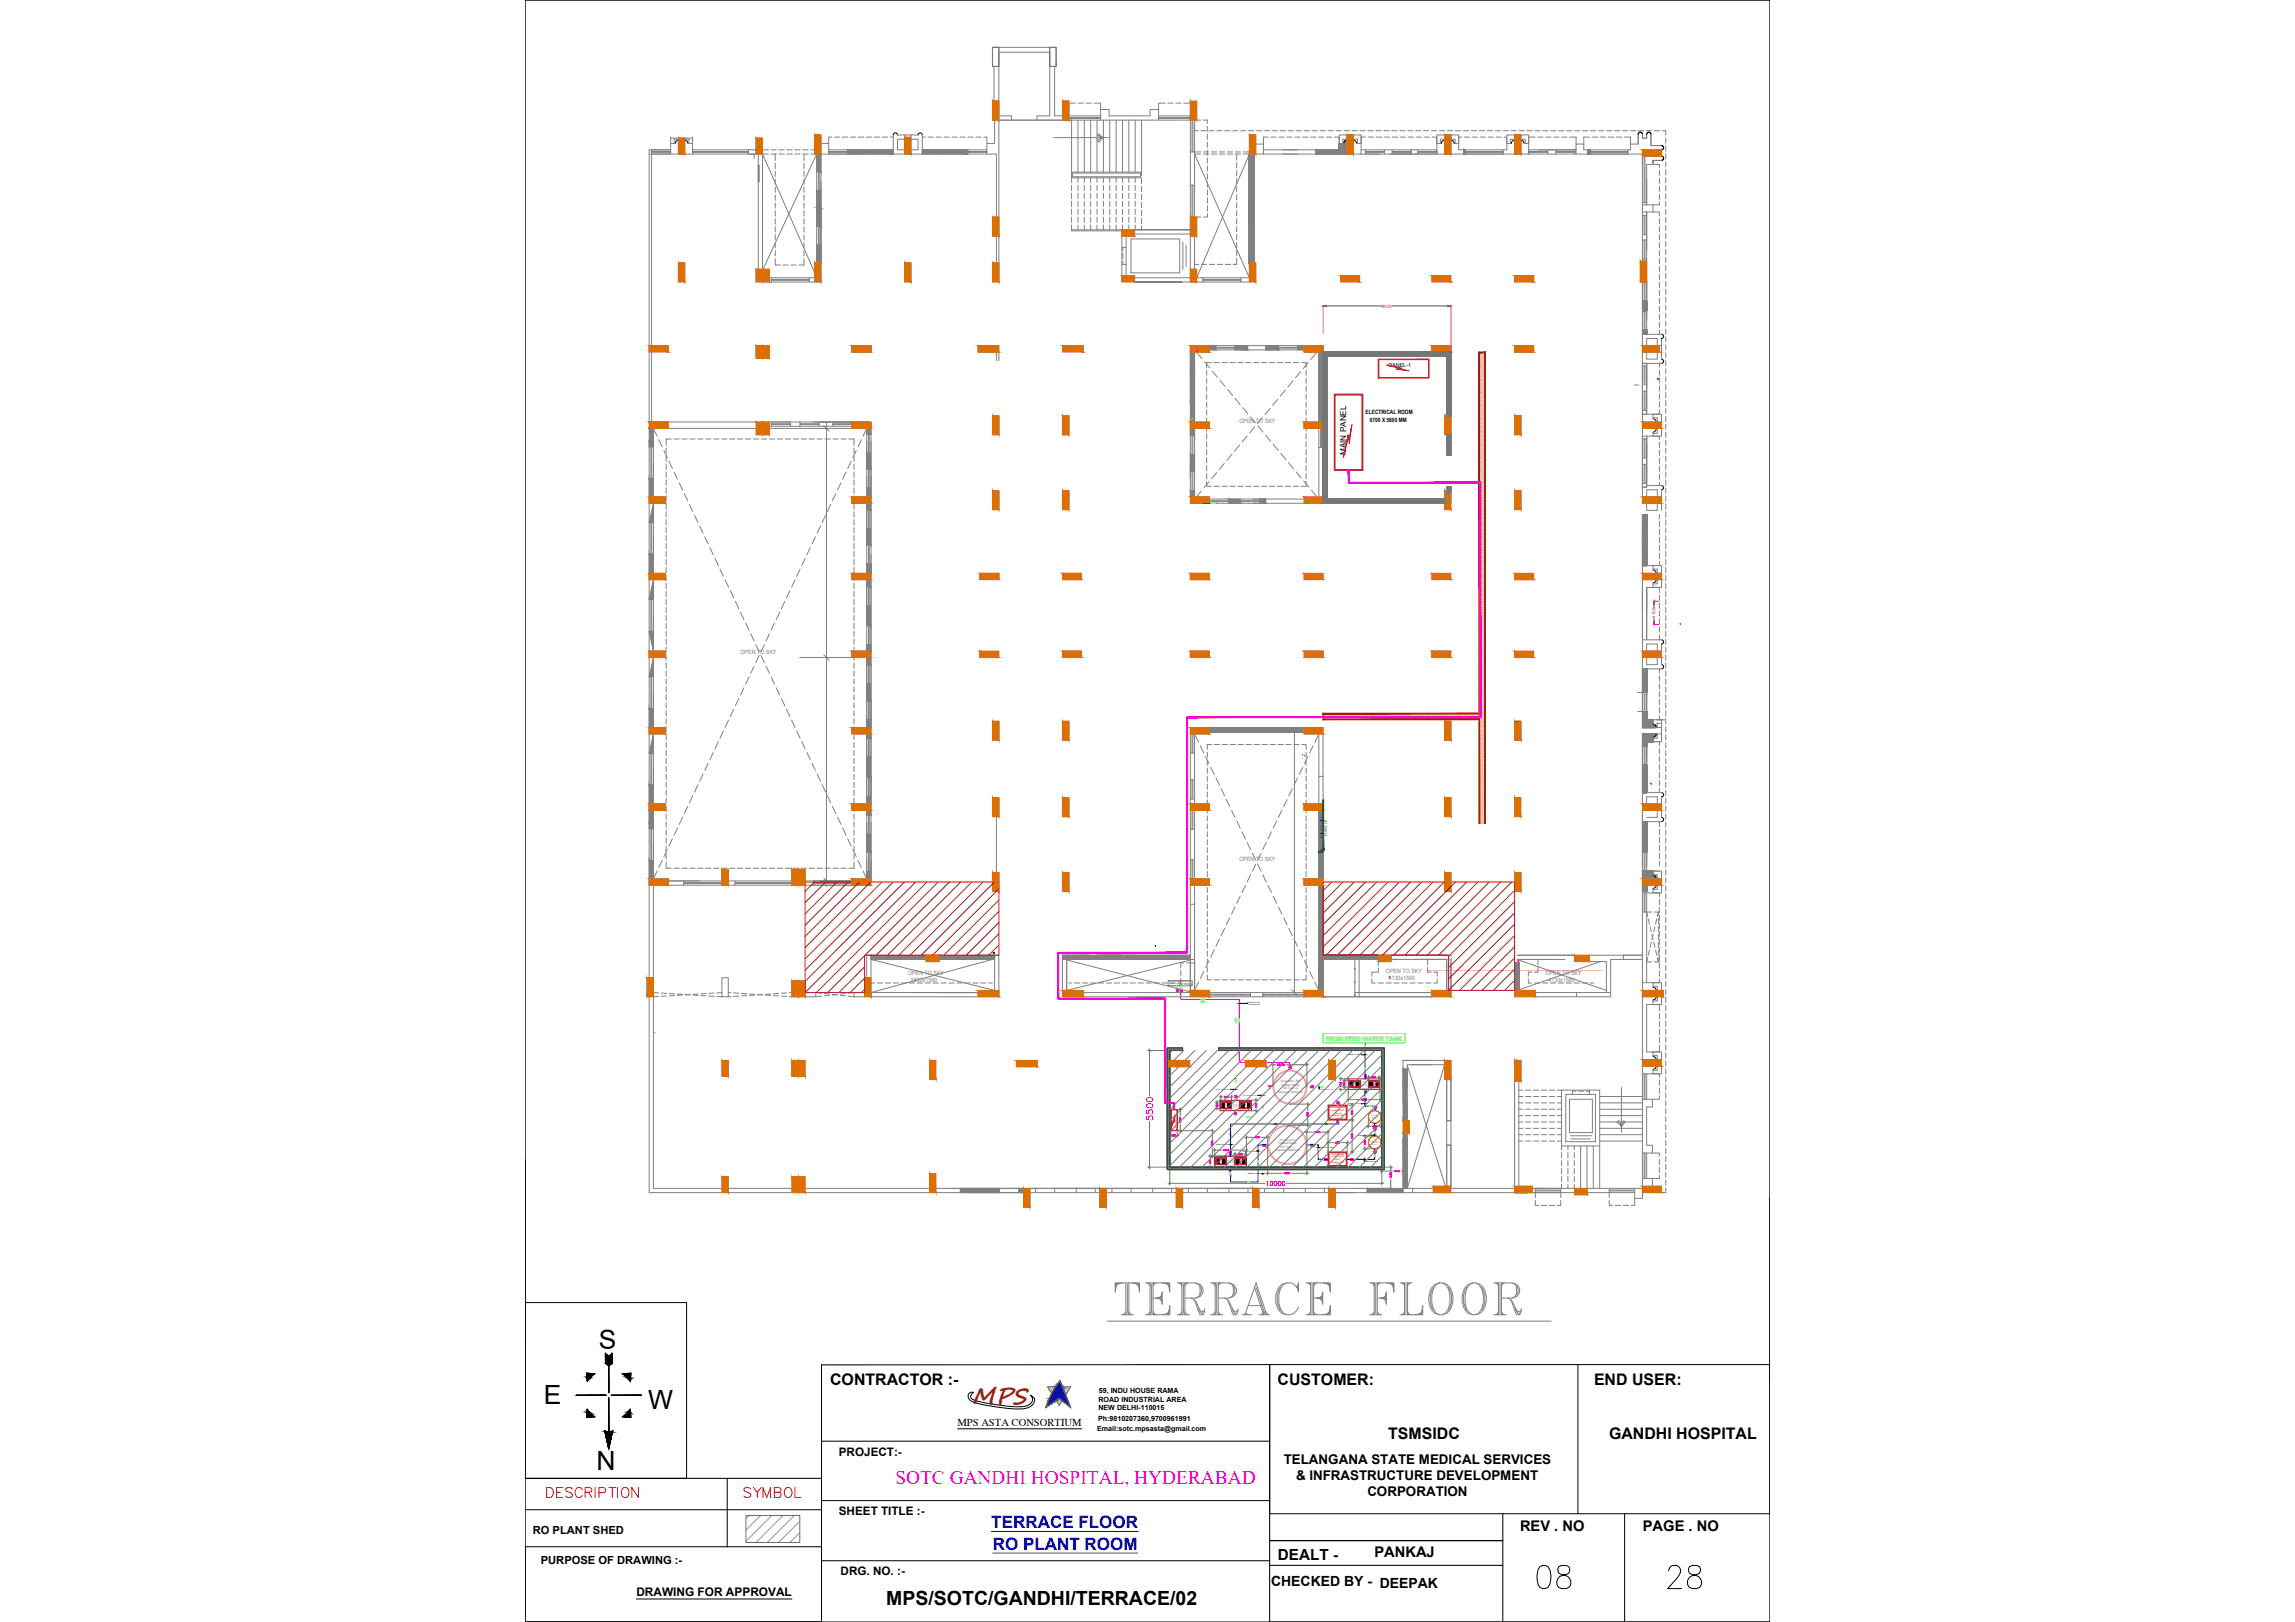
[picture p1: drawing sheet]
<svg xmlns="http://www.w3.org/2000/svg" width="841mm" height="594mm" viewBox="0 0 841 594" stroke-linecap="round" stroke-linejoin="round" font-family="sans-serif">
<defs><g id="words">
<text font-size="20.3" fill="#808080" x="405" y="485.1">%%UTERRACE FLOOR</text>
<g font-size="13.2">
<text x="562.3" y="583.1">08</text>
<text x="610.3" y="583.1">28</text>
</g>
<g font-size="9.7">
<text x="219.4" y="494">S</text>
<text x="199.3" y="514.2">E</text>
<text x="237.6" y="515.9">W</text>
<text x="225.6" y="531.6" transform="rotate(180 225.6 531.6)">N</text>
</g>
<text font-size="8.4" fill="#991b1e" x="356.3" y="514.3">MPS</text>
<text font-size="7.1" fill="#f0f" x="328.1" y="543.5">SOTC GANDHI HOSPITAL, HYDERABAD</text>
<g font-size="7.1" fill="#f00">
<text x="199.3" y="549.6">DESCRIPTION</text>
<text x="271.6" y="549.6">SYMBOL</text>
</g>
<text font-size="7.1" x="324.8" y="588">MPS/SOTC/GANDHI/TERRACE/02</text>
<g font-size="6.3" fill="#00f">
<text x="363.2" y="559.6">TERRACE FLOOR</text>
<text x="363.8" y="567.5">RO PLANT ROOM</text>
</g>
<g font-size="5.8">
<text x="304.2" y="507.1">CONTRACTOR :-</text>
<text x="468.2" y="507.4">CUSTOMER:</text>
<text x="584.1" y="507.4">END USER:</text>
<text x="508.7" y="527.2">TSMSIDC</text>
<text x="589.6" y="527.2">GANDHI HOSPITAL</text>
</g>
<text font-size="5.6" x="468.3" y="571.4">DEALT -</text>
<g font-size="5.4">
<text x="557" y="560.8">REV . NO</text>
<text x="602" y="560.8">PAGE . NO</text>
<text x="503.7" y="570.3">PANKAJ</text>
</g>
<text font-size="5.1" x="465.8" y="581.1">CHECKED BY - DEEPAK</text>
<g font-size="4.9">
<text x="470.4" y="536.1">TELANGANA STATE MEDICAL SERVICES</text>
<text x="474.9" y="542">&amp; INFRASTRUCTURE DEVELOPMENT</text>
<text x="501.1" y="547.9">CORPORATION</text>
</g>
<g font-size="4.3">
<text x="307.4" y="533.3">PROJECT:-</text>
<text x="307.4" y="554.8">SHEET TITLE :-</text>
<text x="308" y="576.8">DRG. NO. :-</text>
<text x="233.2" y="584.7">DRAWING FOR APPROVAL</text>
</g>
<g font-size="4.1">
<text x="195.2" y="562">RO PLANT SHED</text>
<text x="198.2" y="572.8">PURPOSE OF DRAWING :-</text>
</g>
<text font-size="3.9" x="350.9" y="522.4">MPS ASTA CONSORTIUM</text>
<text font-size="3" x="493.3" y="166.7" transform="rotate(-90 493.3 166.7)">MAIN PANEL</text>
<g font-size="2.6">
<text x="402.5" y="513.4">ROAD INDUSTRIAL AREA</text>
<text x="402.7" y="510.1">59, INDU HOUSE RAMA</text>
<text x="402.4" y="520.4">Ph:9810207360,9700961991</text>
<text x="402.5" y="516.6">NEW DELHI-110015</text>
<text x="402.1" y="524.1">Email:sotc.mpsasta@gmail.com</text>
</g>
<g font-size="2.2" fill="#808080">
<text x="454.2" y="154.9">OPEN TO SKY</text>
<text x="271.3" y="239.6">OPEN TO SKY</text>
<text x="454.2" y="315.3">OPEN TO SKY</text>
<text x="332.8" y="357.2">OPEN TO SKY</text>
<text x="333.8" y="359.6">5830x1560</text>
<text x="507.9" y="356.5">OPEN TO SKY</text>
<text x="508.9" y="358.8">4130x1560</text>
<text x="566.4" y="357.2">OPEN TO SKY</text>
<text x="567.4" y="359.6">4130x1560</text>
</g>
<g font-size="2.2">
<text x="500.4" y="151.5">ELECTRICAL ROOM</text>
<text x="502" y="154.5">6700 X 5600 MM</text>
</g>
<text font-size="2.2" fill="#0f0" x="485.9" y="381.2">FROM FEED WATER TANK</text>
<text font-size="2" x="508.8" y="134.4">PANEL-1</text>
<g font-size="1.6" fill="#b8008a">
<text x="506.5" y="112.6">6030</text>
<text x="606.7" y="226.3" transform="rotate(-90 606.7 226.3)">1100</text>
</g>
<g font-size="1.4" fill="#00f">
<text x="484.7" y="307.3" transform="rotate(-90 484.7 307.3)">AHU ON/OFF</text>
<text x="486.3" y="306.2" transform="rotate(-90 486.3 306.2)">FORM OT</text>
</g>
<g font-size="1.1" fill="#93278f">
<text x="468.4" y="400.3">Capacity 2000 Ltrs</text>
<text x="469.4" y="396.4">Secondary RO</text>
<text x="469.4" y="397.7">Treated Water</text>
<text x="470.2" y="399">SS Tank -2</text>
<text x="468.4" y="419">Treated Water</text>
<text x="469.1" y="417.7">Primary RO</text>
<text x="467.4" y="421.6">Capacity 5000 Ltrs</text>
<text x="469.3" y="420.3">SS Tank -1</text>
</g>
<g font-size="1.1" fill="#f00">
<text x="496" y="397.4">A</text>
<text x="503.3" y="397.4">B</text>
<text x="448.9" y="405.2">A</text>
<text x="456.2" y="405.2">B</text>
<text x="447" y="425.7">A</text>
<text x="454.3" y="425.7">B</text>
</g>
<g font-size=".8" fill="#f00">
<text x="487.5" y="405.9">Secondary skid</text>
<text x="488" y="406.9">mounted RO</text>
<text x="489.1" y="407.9">plant 2</text>
<text x="488" y="408.8">capacity 400</text>
<text x="489.5" y="409.8">LPH</text>
<text x="488" y="423.9">mounted RO</text>
<text x="488" y="425.9">capacity 600</text>
<text x="488.1" y="422.9">Primary skid</text>
<text x="489.1" y="424.9">plant 1</text>
<text x="489.5" y="426.8">LPH</text>
</g>
<g font-size=".5" fill="#93278f">
<text x="428.2" y="359.7">Ø25/32 SEC-RO</text>
<text x="433.1" y="359.6">Ø25 SEC-RO</text>
<text x="428.1" y="361">DIALYSIS UNITS DIALYSIS UNITS</text>
<text x="428.7" y="360.3">SUPPLY TO</text>
<text x="432.7" y="360.3">RETURN FROM</text>
<text x="496" y="398.8">Primary RO Feed Pumps-1W+1S</text>
<text x="499.6" y="396.2">P-1</text>
<text x="448.1" y="406.6">Secondary RO Transfer Pumps-1W+1S</text>
<text x="452.5" y="404">P-3</text>
<text x="450.7" y="424.5">P-2</text>
<text x="446.4" y="427.1">Secondary RO Feed Pumps-1W+1S</text>
</g>
<g font-size=".5">
<text x="457.2" y="367.4">Ø25MM PEX PIPE</text>
<text x="457.4" y="368">for RETURN LINE</text>
<text x="493.9" y="386.5">Ø40MM CPVC PIPE</text>
<text x="493.9" y="404.5">Ø32MM CPVC PIPE</text>
<text x="445.6" y="419.5">Ø32MM CPVC PIPE</text>
<text x="497.4" y="415.9">Ø32MM CPVC PIPE</text>
<text x="455.4" y="421.8">Ø32MM CPVC PIPE</text>
<text x="483.7" y="420.5">Ø32MM CPVC PIPE</text>
<text x="500" y="425.5">Ø32MM CPVC PIPE</text>
<text x="457.3" y="430.1">Ø32MM CPVC PIPE</text>
</g>
<g font-size=".5" fill="#00d">
<text x="445.5" y="399.2">Ø25/32 MM PEX PIPE</text>
<text x="455.6" y="401.4">Ø25/32MM PEX PIPE</text>
<text x="483.5" y="399.1">Ø25/32MM PEX PIPE</text>
</g>
<text font-size=".5" fill="#f00" x="431" y="413.2" transform="rotate(-90 431 413.2)">ELECTRICAL PANEL</text>
<g font-size=".5" fill="#dd6e00">
<text x="502.4" y="409.3">Flow rate 3</text>
<text x="502.4" y="408.7">Sand Filter</text>
<text x="503" y="410">m3/Hr</text>
<text x="502.3" y="418.1">Carbon Filter</text>
<text x="502.5" y="418.8">Flow rate 3</text>
<text x="503.1" y="419.4">m3/Hr</text>
</g>
<g font-size=".4" fill="#93278f">
<text x="498.6" y="397.3">RATING 0.75</text>
<text x="498.6" y="396.7">EACH PUMP</text>
<text x="498.6" y="397.8">HP 3-PHASE</text>
<text x="451.6" y="404.6">EACH PUMP</text>
<text x="451.6" y="405.6">HP 3-PHASE</text>
<text x="451.7" y="405.1">RATING 1.5</text>
<text x="449.7" y="425.6">RATING 0.75</text>
<text x="449.7" y="425.1">EACH PUMP</text>
<text x="449.7" y="426.1">HP 3-PHASE</text>
</g>
</g></defs>
<!-- layer: 0 -->
<g fill="none" stroke="#808080" stroke-width=".37">
<path d="M363.7 17.3h2.3v7h-2.3zM364.2 17.3h22.8v7h-2.3v-7M363.7 37h2.3v7h-2.3zM364.2 24.3v12.7M366 37v-17.9h18.7v23.3h-4.7v1.6M386.5 24.3v18.1h2.8M387 22.8v1.5M389.3 37h2.4v7h-2.4zM391.7 37.8h2.4M395.1 37.8h1.9M398 37.8h1.9M400.9 37.8h2.4v2.3"/>
<path d="M427 37.8h-2.4v2.3M427.9 37.8h2M430.9 37.8h1.9M433.8 37.8h2.4M436.2 37v7h2.3v-7M237.9 56.4h10.7M238.8 54.9h7v1.5h-7zM238.8 55.5h7M238.8 55.8h7M238.8 54.9v99.7M245.8 50.2v.4M247.5 52.5h-1.7v2.4h-7.9v99.7h80.4"/>
<path d="M248.6 50.6h2.3v5.8h-2.3zM248.6 50.6h-2.8v1.9M248.6 51h-1.5v1.5M250.9 50.6h2.9v1.9M250.9 51h1.6v1.5M250.9 56.4h2.9M252.1 52.5h1.7v2.4M253.8 50.2v.4M253.8 55.5h20.5M253.8 55.8h20.5M274.2 56.4h2.2v1.6M274.3 54.9h-20.5v1.5h20.5"/>
<path d="M277.1 50.6h2.3v5.8h-2.3zM277.9 56.4v42.2M279.4 54.9h2.2M279.4 56.4h2.2M279.4 56.4l19.6 44.5M279.4 56.4v42.2M282.6 54.9h1.9M282.6 56.4h1.9M284.1 56.4v2.4M284.1 59.7v2M285.5 54.9h1.9M285.5 56.4h1.9"/>
<path d="M288.4 54.9h1.9M288.4 56.4h1.9M291.3 54.9h1.9M291.3 56.4h1.9M294.2 54.9h2M294.2 56.4h2M294.6 56.4v2.4M294.6 59.7v2M297.1 54.9h2.2M297.1 56.4h2.2M298.5 49.4h2.3v7h-2.3zM299.3 56.4l-19.7 42.2"/>
<path d="M299.3 56.4v39.9M300.8 52.5h2.9v2.4M303.7 54.9h7v1.5h-7zM303.7 55.5h7M303.7 55.8h7M304.8 50.2h-1.1v2.3M305.8 50.2h1.9M308.7 50.2h1.9M310.7 54.9h9.6M311.6 50.2h2M314.5 50.2h2M317.4 50.2h2"/>
<path d="M320.3 56.4h-19.5v39.9v-29.9M320.4 50.2h1.9M323.3 50.2h1.9M326.2 50.2h1.1M327.3 54.9h-7v1.5h7M327.3 56.4h4.2M327.3 49.4v7M328.9 49.4h2.6M331.5 49.4h2.3v7h-2.3zM331.5 51h-2.6v3.9h2.6M333.8 51h2.6v3.9h-2.6M333.8 49.4h2.6"/>
<path d="M338 49.4v7h-4.2M338 50.2h1.1M340.1 50.2h1.9M343 50.2h2M345 54.9h9.6M345 54.9h-7v1.5h7M345 56.4h9.6M345 54.9v1.5M345.9 50.2h2M348.8 50.2h2M351.8 50.2h1.9M354.6 54.9h7v1.5h-7"/>
<path d="M354.6 55.5h7M354.6 55.8h7M354.6 54.9v1.5M354.7 50.2h1.9M357.6 50.2h1.9M360.5 50.2h1.1v2.3M361.6 56.4h3.5v23.1M364.5 44v8.5h-2.9v2.4M366 44h26.7v22.9M366 44v35.5M366 42.4h4.7v1.6M386.1 50.4h20.3"/>
<path d="M391.7 43.1h11.6M391.7 43.4h11.6M395 44v19M397.4 44v19M399.7 44v19M402 44v19M402.1 49.6l.6-.6 1.3 1.4-1.3 1.7-.6-.8 1.9-.9zM403.3 42.4v-2.3h3.1v2.3h15v-2.3h3.2v2.3M403.3 42.4h-11.6v1.6h11.6M403.3 44h21.3M403.3 42.4v1.6M404.3 44v19"/>
<path d="M406.7 44v19M409 44v19M411.3 44v19M413.7 44v19M416 44v19M418.3 44v20.4M424.6 42.4h11.6v1.6h-11.6zM424.6 43.1h11.6M424.6 43.4h11.6M436.2 44h1.6v11.7h-1.6zM436.2 55.7v12.1M436.8 44v11.7"/>
<path d="M437.1 44v11.7M437.8 47.9h1.3M438.5 44h1.5M440 56.4h-2.2l20 45.3h-3.1M440 55.7h-2.2v12.1M440.1 47.9h1.9M441 44h1.4v1.2M441 56.4h2M441 55.7h2M442.4 46.2v1.9M442.4 49.1v2M442.4 52v2"/>
<path d="M442.4 54.9v2M442.4 57.9l.1 1.9M443 47.9h1.9M443.9 56.4h2M443.9 55.7h2M445.9 47.9h1.9M446.8 56.4h2M446.8 55.7h2M448.8 47.9h2M449.7 56.4h2M449.7 55.7h2M451.7 47.9h2"/>
<path d="M452.7 56.4h1.9M452.7 55.7h1.9M453.2 56.4v2.3M453.2 59.6v2M454.6 47.9h2M455.6 56.4h2.2M455.6 55.7h2.2M457.6 47.9h1.9M457.8 49.4h2.4v7h-2.4zM457.8 56.4h1.8v39.9h-1.8zM457.8 56.4l-19.3 45.3h2.3M460.2 52.8h2.8v2.1"/>
<path d="M460.2 56.4h2.8M460.5 47.9h1.9M463.4 47.9h1.9M464.8 50.2h-1.8v2.6M465.7 50.2h2M466.3 47.9h1.9M468.6 50.2h2M469.2 47.9h2M470 54.9h5.3M470 56.4h23.6M471.6 50.2h1.9M472.1 47.9h2"/>
<path d="M474.5 50.2h1.9M475 47.9h2M477.4 50.2h1.9M478 47.9h1.9M480.3 50.2h1.9M480.9 47.9h1.9M483.2 50.2h2M483.8 47.9h1.9M486.1 50.2h2M486.7 47.9h1.9M489 50.2h1.8v4.7h-27.8v1.5h12.3M489.6 47.9h2"/>
<path d="M492.5 47.9h2M493.6 49.4h2.3v7h-2.3zM493.6 49.4h-2.8v3.1h1.6M493.6 51h-1.5v1.5M495.4 47.9h2M495.9 49.4h2.9v3.1v-2.3h1.7M495.9 51h1.6v1.5M495.9 56.4h2.9M497.1 52.5h1.7v2.4M498.4 47.9h1.9M500.4 54.9v1.5h19.1v-1.5M500.4 55.5h7"/>
<path d="M500.4 55.8h7M501.3 47.9h1.9M501.5 50.2h1.9M504.2 47.9h1.9M504.4 50.2h2M507.1 47.9h1.9M507.3 50.2h2M507.4 54.9v1.5M510 47.9h2M510.2 54.9v1.5h7v-1.5v1.5M510.2 55.5h7M510.2 55.8h7"/>
<path d="M510.2 50.2h2M512.9 47.9h2M513.2 50.2h1.9M515.8 47.9h2M516.1 50.2h1.9M518.8 47.9h1.9M519 50.2h1.9M519.5 55.5h7M519.5 55.8h7M521.7 47.9h1.9M521.9 50.2h1.9M524.6 47.9h1.9"/>
<path d="M526.5 54.9v1.5h-17.3M526.5 54.9h-27.7v1.5h7M526.5 54.9v1.5h-7M526.5 56.4h2.9M527.5 47.9h1.9M528.2 52.5h-1.7v2.4M529.4 49.4h2.3v7h-2.3zM529.4 49.4h-2.9v3.1v-2.3h-1.7M529.4 51h-1.6v1.5M530.4 47.9h2M531.7 51h1.6v1.5M531.7 49.4h2.9v3.1v-2.3h1"/>
<path d="M531.7 56.4h4.7M532.9 52.5h1.7v2.4h1.8M533.3 47.9h2M536.2 47.9h2M536.4 54.9h14.5v1.5h-14.5M536.4 54.9v1.5M536.6 50.2h1.9M536.9 54.9v1.5h19M536.9 55.5h14M536.9 55.8h14M539.2 47.9h1.9M539.5 50.2h1.9"/>
<path d="M542.1 47.9h1.9M542.4 50.2h1.9M545 47.9h1.9M545.3 50.2h2M547.9 47.9h1.9M548.2 50.2h2M550.8 47.9h2M551.1 50.2h1.1v2.3M552.2 52.5v2.4h-1.3M552.2 52.5h1.7M553.7 47.9h2M555 49.4h2.4v7h-2.4z"/>
<path d="M555 51h-1.5v1.5M555 49.4h-2.8v3.1M556.6 47.9h2M557.4 49.4h2.8v3.1h-1.7M557.4 51h1.5v1.5M557.4 56.4h2.8M559.6 47.9h1.9M560.2 54.9h17.4v1.5h-17.4M560.2 55.5h7M560.2 55.8h7M562.5 47.9h1.9M562.6 50.2h-2.4v6.2"/>
<path d="M563.5 50.2h2M563.7 54.9h13.9v-2.1h2.8v2.1h1.6M565.4 47.9h1.9M566.4 50.2h2M567.2 54.9v1.5M568.3 47.9h1.9M569.4 50.2h1.9M570.2 55.5h7M570.2 55.8h7M570.2 54.9v1.5M571.2 47.9h2M572.3 50.2h1.9"/>
<path d="M574.1 47.9h2M575.2 50.2h2.4v2.6M577 47.9h2M577.2 54.9v1.5M577.6 56.4h4.4M580 47.9h1.9M582.6 54.9v1.5h14M582.6 55.5h14M582.6 55.8h14M582.6 50.2h-2.2v2.6M582.9 47.9h1.9M583.6 50.2h1.9"/>
<path d="M585.8 47.9h1.9M586.5 50.2h2M588.7 47.9h1.9M589.4 50.2h2M591.6 47.9h1.9M592.3 50.2h2M594.5 47.9h2M595.3 50.2h2.2v2.6M596.6 54.9h-14.6v1.5h14.6M596.6 56.4h5.3M596.6 54.9v1.5M597.4 47.9h2"/>
<path d="M600.3 52.8v-3.6v3.6h-2.8v2.1h-.9M600.3 47.9h2M601.9 59.8v-3.1v3.1M601.9 49.2v1.4h1.5v-1.4M601.9 54.9h7v2.3h-7zM601.9 57.2v17.8h1.5v-14.8h4.7v1.1M602.5 57.2v17M602.8 57.2v17M603.3 47.9h1.9M605 49.2v4.1h3.9M605.8 59.8v-1v1.4M606.2 47.9h1.9"/>
<path d="M608.9 58.8h-3.1h3.1M609.1 47.9h1.3v1.6M610.4 50.5v1.9M610.4 53.4v2M610.4 56.3v2M610.4 59.2v2M278.2 60.4v6.2M284.1 62.7v1.9M284.1 65.6v1.9M284.1 68.5v1.9M284.1 71.4v1.9M284.1 74.3v2"/>
<path d="M284.1 77.2v2M294.6 62.7v1.9M294.6 65.6v1.9M294.6 68.5v1.9M294.6 71.4v1.9M294.6 74.3v2M294.6 77.2v2M299.3 69.9h1.5h-1.5M299.3 62.9h1.5M299.9 62.9v7M300.2 62.9v7M363.7 79.5h2.3v7h-2.3z"/>
<path d="M392.7 67.8v2M392.7 70.8v1.9M392.7 73.7v1.9M392.7 76.6v1.9M392.7 79.5v1.9M392.7 63h25.6M392.7 65.1h25.6M393.1 63.4h24.8v1.3h-24.8zM395 65.1v1.8M395 67.8v2M395 70.8v1.9M395 73.7v1.9"/>
<path d="M395 76.6v1.9M395 79.5v1.9M397.4 65.1v1.8M397.4 67.8v2M397.4 70.8v1.9M397.4 73.7v1.9M397.4 76.6v1.9M397.4 79.5v1.9M399.7 65.1v1.8M399.7 67.8v2M399.7 70.8v1.9M399.7 73.7v1.9"/>
<path d="M399.7 76.6v1.9M399.7 79.5v1.9M402 65.1v1.8M402 67.8v2M402 70.8v1.9M402 73.7v1.9M402 76.6v1.9M402 79.5v1.9M404.3 65.1v1.8M404.3 67.8v2M404.3 70.8v1.9M404.3 73.7v1.9"/>
<path d="M404.3 76.6v1.9M404.3 79.5v1.9M406.7 65.1v1.8M406.7 67.8v2M406.7 70.8v1.9M406.7 73.7v1.9M406.7 76.6v1.9M406.7 79.5v1.9M409 65.1v1.8M409 67.8v2M409 70.8v1.9M409 73.7v1.9"/>
<path d="M409 76.6v1.9M409 79.5v1.9M411.3 65.1v1.8M411.3 67.8v2M411.3 70.8v1.9M411.3 73.7v1.9M411.3 76.6v1.9M411.3 79.5v1.9M413.7 65.1v1.8M413.7 67.8v2M413.7 70.8v1.9M413.7 73.7v1.9"/>
<path d="M413.7 76.6v1.9M413.7 79.5v1.9M416 65.1v1.8M416 67.8v2M416 70.8v1.9M416 73.7v1.9M416 76.6v1.9M416 79.5v1.9M418.3 65.3v2M418.3 68.3v1.9M418.3 71.2v1.9M418.3 74.1v1.9"/>
<path d="M418.3 77v1.9M418.3 79.9v2M436.2 79.5h2.3v7h-2.3zM436.2 67.8v11.7h1.6v-11.7M436.2 67.8h1.6M436.8 67.8v11.7M437.1 67.8v11.7M438.6 79.5h1.5M442.5 60.8v1.9M442.5 63.7v1.9M442.5 66.6v1.9M442.5 69.5v2"/>
<path d="M442.5 72.4v2M442.5 75.3v2M442.5 78.3v1.2h-1.5M453.2 62.5v2M453.2 65.5v1.9M453.2 68.4v1.9M453.2 71.3v1.9M453.2 74.2v1.9M453.2 77.1v2M459.6 68.2v-11.8v23.7M601.9 77.6h1.5v18.1h-1.5zM601.9 75v2.6"/>
<path d="M601.9 74.2h1.5M601.9 79h1.5M602.5 79v7M602.8 79v7M603.4 65.7v9.3h2.4M605.8 75v2.6M608.1 73.9v1.1h-2.3M608.1 62.3v1.9M608.1 65.2v1.9M608.1 68.1v2M608.1 71v2M608.1 79.2v-1.6h-4.7v13.8"/>
<path d="M610.4 62.2v1.9M610.4 65.1v1.9M610.4 68v1.9M610.4 70.9v1.9M610.4 73.8v2M610.4 76.7v2M610.4 79.6v2M284.1 94.7v2.4h1.9M284.1 80.1v2M284.1 83.1v1.9M284.1 86v1.9M284.1 88.9v1.9"/>
<path d="M284.1 91.8v1.9M286.9 97.1h2M289.8 97.1h2M294.6 94.7v2.4h-1.8M294.6 80.1v2M294.6 83.1v1.9M294.6 86v1.9M294.6 88.9v1.9M294.6 91.8v1.9M299.3 89.8h1.5h-1.5M299.3 82.8h1.5M299.9 82.8v7"/>
<path d="M300.2 82.8v7M365.1 86.5v9.8M366 86.5v9.8M392.7 82.4v2.2h18.4M392.7 84.2h18.4M395 82.4v1.8M397.4 82.4v1.8M399.7 82.4v1.8M402 82.4v1.8M404.3 82.4v1.8M406.7 82.4v1.8M409 82.4v1.8"/>
<path d="M411.1 84.2h4.7v2.3h-4.7zM411.1 86.5v10.3M411.1 90.6h1.6M411.3 82.4v1.8M411.5 90.6v1.2M411.5 92.8v1.9M411.5 95.7v1.1M412.7 96.8h-1.6v4.2M412.7 86.5v14.5M413.7 82.4v1.8M414.5 87.5h17.8v12.4h-17.8zM415.8 85.7h20.4"/>
<path d="M416 82.4v1.8M418.3 82.8v1.4M433.5 88.7v10.1M434.7 89.8v7.8M436.2 84.2h-20.4h20.4M436.2 98.6h2.3v4.7h-2.3zM436.2 86v12.6M437.8 86.5v12.1M438 96.8h1.3M440.2 96.8h2M443.2 96.8h1.9M446.1 96.8h1.9"/>
<path d="M449 96.8h1.9M453.2 94.6v2.2h-1.3M453.2 80v2M453.2 82.9v2M453.2 85.9v1.9M453.2 88.8v1.9M453.2 91.7v1.9M601.9 94.9h1.5M601.9 87.9h1.5M601.9 86h1.5M602.5 87.9v7M602.8 87.9v7"/>
<path d="M608.1 80.1v2M608.1 83v2M608.1 86v1.9M608.1 88.9v1.9M608.1 91.8v1.9M608.1 94.7v1.9M608.1 97.6v2M610.4 82.6v1.9M610.4 85.5v1.9M610.4 88.4v1.9M610.4 91.3v1.9M610.4 94.2v2"/>
<path d="M610.4 97.1v2M248.6 103.3v-7h2.3v7M277.1 103.3v-4.7h2.3v4.7M279.6 103.3v-4.7h2.4v4.7M280.4 101.7h2.2M280.4 103.3h2.2M282.6 101.7h14v1.6h-14M282.6 102.4h14M282.6 102.7h14M282.6 101.7v1.6M296.6 101.7h3.1M296.6 103.3h3.1"/>
<path d="M298.5 103.3v-7h2.3v7M331.5 103.3v-7h2.3v7M363.7 103.3v-7h2.3v7M415.8 101.7h20.4M433.1 103.3h-17.3h20.4M438.5 103.3h2.3M440.8 101.7h13.9v1.6h-13.9M440.8 102.4h13.9M440.8 102.7h13.9M440.8 101.7v1.6M454.7 103.3h3.1v-7h2.4v7M555 103.3v-2.3h7v2.3"/>
<path d="M555 101h.9M601.1 103.3v-7.6h2.3v7.6M601.1 103.3h2.3M601.1 102.4v.9M601.9 103.3v19.1h1.5v-19.1M601.9 113.8h1.5M601.9 110.3h1.5M602.5 103.3v7M602.5 113.8v7M602.8 103.3v7M602.8 113.8v7M608.1 100.5v2"/>
<path d="M608.1 103.4v2M608.1 106.4v1.9M608.1 109.3v1.9M608.1 112.2v1.9M608.1 115.1v1.9M608.1 118v2M610.4 100v2M610.4 103v1.9M610.4 105.9v1.9M610.4 108.8v1.9M610.4 111.7v1.9M610.4 114.6v2"/>
<path d="M610.4 117.5v2M277.1 126.6h2.3v4.7h-2.3zM279.6 126.6h2.4v4.7h-2.4zM312.2 126.6h7v2.3h-7zM317.6 126.6h1.6v2.3M365.1 128.9v3.3M366 126.6h-7.6v2.3h7.6v3.3M436.2 126.6h7v2.3h-7zM436.2 135.9v-7h1.6v25.7h-1.6M436.2 135.9v11.7h1.6M436.2 135.9h1.6M438.4 128.9l2.1 2.5"/>
<path d="M441.4 132.5l1.9 2.2M442.2 135.6v1.9M442.2 138.5v1.9M443.2 126.6h14v1.6h-14M443.9 132.8h-1.7v1.8M444.2 135.9l1.9 2.2M444.9 132.8h1.9M445.5 127.2h7M445.5 127.5h7M445.5 126.6v1.6M447 139.2l1.9 2.3M447.8 132.8h1.9"/>
<path d="M450.7 132.8h1.9M452.5 126.6v1.6M453.6 132.8h2M454.9 128.2h11.3M456.5 132.8h2M457.2 126.6h6.7M459.4 132.8h2M462.4 132.8h1.9M463.9 126.6h14v1.6h-14zM465.3 132.8h1.9M468.2 132.8h1.9M468.5 127.2h7"/>
<path d="M468.5 127.5h7M468.5 126.6v1.6M471.1 132.8h1.9M473.8 139.5l-1.8 2.2M474 132.8h2M475.5 126.6v1.6M476.6 136.1l-1.9 2.3M476.9 132.8h1.7v1.8M477.9 126.6h7v2.3h-7zM478.6 135.6v1.9M478.6 138.5v1.9M479.4 132.8l-1.9 2.2"/>
<path d="M482.6 128.9l-2.3 2.8M484.9 128.9v25.7h-7v2.3h7v7h-1.6v-7M484.9 135.9v-7h-1.6v25.7M524.7 126.6h7v2.3h-7zM524.7 126.6h7M555 126.6h7v2.3h-7zM601.9 133.1v18.6h1.5v-18.6v9.3M601.9 133.1h1.5v18.6h-1.5zM601.9 126.6h7v2.3h-7zM601.9 122.4v4.2M601.9 128.9v4.2M601.9 135.2v4.7"/>
<path d="M601.9 133.1h7M601.9 120.8h1.5M601.9 134h1.5M602.5 134v7M602.8 134v7M603.4 126.6v-2.6h3.9v2.6M603.4 128.9v2.6h3.9v-2.6M603.4 122.4h5.5M608.1 120.9v1.5M608.1 132.8v1.7M608.1 135.5v1.9M608.1 138.4v1.9"/>
<path d="M608.9 124v2.6M608.9 128.9v2.6M610.4 120.4v2M610.4 123.4v1.9M610.4 126.3v1.9M610.4 129.2v1.9M610.4 132.1v1.9M610.4 135v2M610.4 137.9v2M237.9 156.9h79.4M239.4 156.9l1.4 2.8M279.4 154.6v4.6h-2.3"/>
<path d="M279.6 154.6v4.6h2.4v-4.6M282 156.1h.7M282.7 155.2h6.9M282.7 155.5h6.9M282.7 154.6v1.5M289.6 154.6v1.5h-6.9M289.6 156.1h3.6M293.2 155.2h7M293.2 155.5h7M293.2 154.6v1.5M300.2 154.6v1.5h-7M300.2 156.1h5"/>
<path d="M301.9 155.9l2 2M302.9 154.9v169.8M305.2 155.2h7M305.2 155.5h7M305.2 154.6v1.5M312.2 154.6h7v2.3h-7zM312.2 154.6v1.5h-7M317.6 156.9l-1.3 2.8M317.6 156.9h1.6v25.1h-1.6zM317.6 159h1.6M318.2 159v7M318.6 159v7"/>
<path d="M319.2 154.6v1.5M363.7 152.2v7h2.3v-7M389.3 152.2v7h2.4v-7M389.3 159.2h.9M436.2 154.6h7v2.3h-7zM436.2 159.6h1.6M436.8 159.6v7M437.1 159.6v7M442.2 141.4v1.9M442.2 144.3v1.9M442.2 147.2v2M442.2 150.1v2"/>
<path d="M442.2 153v2M442.2 156v1.9M442.2 158.9v1.9M449.8 142.6l1.9 2.2M452.6 145.9l1.9 2.3M455.4 149.3l1.9 2.2M457 159.7l-1.8 2.2M458.2 152.7l1.9 2.2M459.8 156.3l-1.8 2.2M461 156l1.9 2.3M462.6 152.9l-1.8 2.3M463.8 159.4l1.9 2.2"/>
<path d="M465.4 149.6l-1.8 2.2M468.2 146.2l-1.8 2.3M471 142.9l-1.8 2.2M478.6 141.4v1.9M478.6 144.3v1.9M478.6 147.2v2M478.6 150.1v2M478.6 153v2M478.6 156v1.9M478.6 158.9v1.9M483.9 156.9v7M484.2 156.9v7"/>
<path d="M530.2 159.3h1.5v7.3h-1.5zM555 152.2v7M557.4 152.2v7M599 141h1.5M601.9 159.7h1.5v18.7h-1.5zM601.9 154.6h7v2.3h-7zM601.9 144.5v4.6M601.9 151.7v2.9M601.9 156.9v25.1M601.9 150.3h1.5M601.9 143.3h1.5M602.5 143.3v7"/>
<path d="M602.8 143.3v7M603.4 144.5v4.6M603.4 151.7h2.4v1.7M605.8 153h1.5v1.6M605.8 159.7h2.3v1.3M605.8 159.7h-2.4v18.7M605.8 158.3v1.4M607.3 156.9v1.8h-1.5M608.1 150v1.7h-2.3h3.1v2.9M608.1 141.3v1.9M608.1 144.2v2M608.1 147.1v2"/>
<path d="M608.9 156.9v2.8h-3.1M610.4 140.8v2M610.4 143.8v1.9M610.4 146.7v1.9M610.4 149.6v1.9M610.4 152.5v1.9M610.4 155.4v2M610.4 158.3v2M237.9 161.6v20.4h1.5M237.9 163.6h1.5M237.9 175.3h1.5M238.5 163.6v11.7"/>
<path d="M238.8 163.6v11.7M239.4 161.6v20.4v-12.5M241.4 161.1l1.3 2.6M243.3 165l1.2 2.6M244.1 164.1v2M244.1 167v2M244.1 169.9v2M244.1 172.9v1.9M244.1 175.8v1.9M244.1 178.7v1.9M245.2 169l1.2 2.6M246 160.8h-1.9v2.3"/>
<path d="M247 160.8h1.9M247 172.9l1.3 2.6M248.9 176.9l1.2 2.6M249.9 160.8h1.9M252.8 160.8h1.9M255.7 160.8h2M258.6 160.8h2M261.5 160.8h2M264.5 160.8h1.9M267.4 160.8h1.9M270.3 160.8h1.9M273.2 160.8h1.9"/>
<path d="M276.1 160.8h1.9M279 160.8h2M281.9 160.8h2M284.8 160.8h2M287.8 160.8h1.9M290.7 160.8h1.9M293.6 160.8h1.9M296.5 160.8h1.9M299.4 160.8h2M302.3 160.8h2M305.2 160.8h2M308.2 160.8h1.9"/>
<path d="M308.2 176.9l-1.3 2.6M310 172.9l-1.2 2.6M311.1 160.8h1.9v2.3M311.9 169l-1.2 2.6M313 164.1v2M313 167v2M313 169.9v2M313 172.9v1.9M313 175.8v1.9M313 178.7v1.9M313.8 165l-1.3 2.6M315.7 161.1l-1.3 2.6"/>
<path d="M317.6 166h1.6M317.6 178.8h1.6M317.6 171.8h1.6M318.2 171.8v7M318.6 171.8v7M366 179.7v7h-2.3M389.3 179.7h2.4v7h-2.4zM389.3 179.7h.9M436.2 179.7h1.6M436.2 172.7h1.6M436.2 166.6h1.6M436.8 172.7v7"/>
<path d="M437.1 172.7v7M440.3 179.8l-2.3 2.8M442.2 176.4v1.7h1.7M442.2 161.8v1.9M442.2 164.7v1.9M442.2 167.6v2M442.2 170.5v2M442.2 173.4v2M443.1 176.5l-1.9 2.2M444.9 178.1h1.9M445.9 173.1l-1.9 2.2M447.8 178.1h1.9"/>
<path d="M448.7 169.7l-1.9 2.3M450.7 178.1h1.9M451.4 166.4l-1.8 2.2M453.6 178.1h2M454.2 163l-1.8 2.3M456.5 178.1h2M459.4 178.1h2M462.4 178.1h1.9M465.3 178.1h1.9M466.6 162.7l1.9 2.3M468.2 178.1h1.9M469.4 166.1l1.8 2.2"/>
<path d="M471.1 178.1h1.9M472.2 169.5l1.8 2.2M474 178.1h2M475 172.8l1.8 2.3M477.8 176.2l1.8 2.2M478.6 176.4v1.7h-1.7M478.6 161.8v1.9M478.6 164.7v1.9M478.6 167.6v2M478.6 170.5v2M478.6 173.4v2M480.6 179.5l2 2.5"/>
<path d="M483.3 163.9v20.2M484.9 167.2v11.2M530.2 178.3v1.4h1.5v-1.4h-1.5v6M531.7 178.3v6h-46.8M557.4 179.7v7M601.9 160.8h1.5M601.9 178.4h1.5M601.9 177.1h1.5M601.9 170.1h1.5M601.9 167.8h1.5M602.5 160.8v7M602.5 170.1v7"/>
<path d="M602.8 160.8v7M602.8 170.1v7M603.4 177.8h5.5M608.1 162v1.9M608.1 164.9v1.9M608.1 167.8v2M608.1 170.7v2M608.1 173.6v2M608.1 176.6v1.2M608.9 179.4v2.6M610.4 161.2v2M610.4 164.2v1.9"/>
<path d="M610.4 167.1v1.9M610.4 170v1.9M610.4 172.9v1.9M610.4 175.8v2M610.4 178.7v2M237.9 182h5.8v2.3h-5.8zM237.9 184.3h1.5v25.7h-1.5v-7h1.5h-1.5v-11.7M237.9 184.3v7M237.9 191.3h1.5M238.5 191.3v11.7M238.8 191.3v11.7M244.1 181.6v1.9"/>
<path d="M244.1 184.5v2M244.1 187.4v2M244.1 190.3v2M244.1 193.3v1.9M244.1 196.2v1.9M244.1 199.1v1.9M250.8 180.8l1.2 2.6M252.6 184.8l1.3 2.6M254.5 188.7l1.3 2.6M256.4 192.7l1.2 2.6M258.3 196.6l1.2 2.6M298.8 196.6l-1.2 2.6"/>
<path d="M300.7 192.7l-1.3 2.6M302.6 188.7l-1.3 2.6M304.4 184.8l-1.2 2.6M306.3 180.8l-1.2 2.6M312.2 182h7v2.3h-7zM313 181.6v1.9M313 184.5v2M313 187.4v2M313 190.3v2M313 193.3v1.9M313 196.2v1.9M313 199.1v1.9"/>
<path d="M317.6 184.3h1.6v22.3h-1.6v-7h1.6h-1.6zM317.6 186.7h1.6h-1.6v7M317.6 193.7h1.6h-1.6M318.2 186.7v7M318.2 199.6v7M318.6 186.7v7M318.6 199.6v7M391.7 185.9v.8M436.2 184.3h27.7M437.8 182v-25.1h-1.6v25.1h7v2.3v-1.5h36.8M443.2 183.4h7M443.2 183.7h7"/>
<path d="M450.2 182.8v1.5M454.7 183.4h7M454.7 183.7h7M459.3 184.3h20.7M484.9 182.8h44.5v1.5h-44.5zM601.9 182h7v2.3h-7zM601.9 188.5v50M603.4 184.3v2.6h3.9v-2.6M603.4 182v-2.6h3.9v2.6M608.1 188.5v1.5M608.1 191v2M608.1 193.9v2"/>
<path d="M608.1 196.8v2M608.1 199.8v1.9M608.9 184.3v2.6M610.4 181.6v2M610.4 184.6v1.9M610.4 187.5v1.9M610.4 190.4v1.9M610.4 193.3v1.9M610.4 196.2v1.9M610.4 199.1v2M237.9 210h5.8v2.3h-5.8zM237.9 212.3h1.5v26.2h-1.5z"/>
<path d="M237.9 219.6h1.5M238.5 219.6v11.6M238.8 219.6v11.6M244.1 202v1.9M244.1 204.9v2M244.1 207.8v2M244.1 210.7v2M244.1 213.6v2M244.1 216.6v1.9M244.1 219.5v1.9M260.1 200.6l1.3 2.6M262 204.5l1.2 2.6"/>
<path d="M263.9 208.5l1.2 2.6M265.7 212.4l1.3 2.6M267.6 216.4l1.3 2.6M289.5 216.4l-1.3 2.6M291.3 212.4l-1.2 2.6M293.2 208.5l-1.3 2.6M295.1 204.5l-1.3 2.6M296.9 200.6l-1.2 2.6M312.2 210h7v2.3h-7zM313 202v1.9M313 204.9v2M313 207.8v2"/>
<path d="M313 210.7v2M313 213.6v2M313 216.6v1.9M313 219.5v1.9M317.6 214.7v23.8h1.6v-9.3h-1.6M317.6 215h1.6M318.2 215v6.9M318.6 215v6.9M319.2 203.1v6.9v-3.4h-1.6v3.4h1.6M319.2 214.7v23.8M359 210h7v2.3M389.3 210h7v2.3h-7"/>
<path d="M443.2 210h-7v2.3h7M555 212.3h7M601.9 207.1v-18.6h1.5v18.6h2.4M601.9 210h7v2.3h-7M605.8 207.1h3.1v2.9M605.8 208.4h1.5v1.6M605.8 215.1h2.3v1.9M605.8 215.1h-2.4v19.2M605.8 207.1v1.7M605.8 213.5v1.6M607.3 212.3v1.6h-1.5M608.1 205.6v1.5h-2.3"/>
<path d="M608.1 202.7v1.9M608.1 217.9v2M608.9 212.3v2.8h-3.1M610.4 202v2M610.4 204.9v2M610.4 207.9v1.9M610.4 210.8v1.9M610.4 213.7v1.9M610.4 216.6v1.9M610.4 219.5v2M237.9 238.5h5.8v2.3h-5.8zM237.9 231.2h1.5"/>
<path d="M244.1 222.4v1.9M244.1 225.3v1.9M244.1 228.2v2M244.1 231.1v2M244.1 234v2M244.1 237v1.9M244.1 239.9v1.9M269.5 220.3l1.2 2.6M271.4 224.2l1.2 2.7M273.2 228.2l1.3 2.6M275.1 232.1l1.3 2.7M277 236.1l1.2 2.6"/>
<path d="M280.1 236.1l-1.3 2.6M282 232.1l-1.3 2.7M283.8 228.2l-1.2 2.6M285.7 224.2l-1.2 2.7M287.6 220.3l-1.3 2.6M301.9 239.8l2 2M312.2 238.5h7v2.3h-7zM313 222.4v1.9M313 225.3v1.9M313 228.2v2M313 231.1v2M313 234v2"/>
<path d="M313 237v1.9M313 239.9v1.9M317.6 221.6v-9.3h1.6v9.3M317.6 221.9h1.6M317.6 236.2h1.6M318.2 229.2v7M318.6 229.2v7M389.3 238.5h7v2.3h-7M443.2 238.5h-7v2.3h7M477.9 238.5h7v2.3h-7M524.7 238.6v.9M531.7 238.5h-7v2.3h7"/>
<path d="M601.9 238.5h7v2.3h-7zM601.9 234.3h7M603.4 238.5v-2.6h3.9v2.6M608.1 220.9v1.9M608.1 223.8v1.9M608.1 226.7v1.9M608.1 229.6v1.9M608.1 232.5v1.8M608.9 235.9v2.6M610.4 222.4v2M610.4 225.3v2M610.4 228.3v1.9"/>
<path d="M610.4 231.2v1.9M610.4 234.1v1.9M610.4 237v1.9M610.4 239.9v2M237.9 240.8v7h1.5h-1.5v11.7M237.9 240.8h1.5v18.7M237.9 259.5v7h1.5M237.9 259.5h1.5M238.5 247.8v11.7M238.8 247.8v11.7M239.4 253.7v12.8v-7M244.1 242.8v1.9"/>
<path d="M244.1 245.7v1.9M244.1 248.6v2M244.1 251.5v2M244.1 254.4v2M244.1 257.4v1.9M268.9 259.8l-1.3 2.6M270.7 255.9l-1.2 2.6M272.6 251.9l-1.2 2.6M274.5 247.9l-1.3 2.7M276.4 244l-1.3 2.6M278.2 240l-1.2 2.7M278.8 240l1.3 2.7"/>
<path d="M280.7 244l1.3 2.6M282.6 247.9l1.2 2.7M284.5 251.9l1.2 2.6M286.3 255.9l1.3 2.6M288.2 259.8l1.3 2.6M293 240.8h19.2M313 242.8v1.9M313 245.7v1.9M313 248.6v2M313 251.5v2M313 254.4v2M313 257.4v1.9"/>
<path d="M317.6 243.5h1.6h-1.6v7h1.6M317.6 256.7h1.6h-1.6v7M318.2 243.5v7M318.2 256.7v7M318.6 243.5v7M318.6 256.7v7M359 240.8h7M600.1 253.6h1.6M601.9 240.8v25.7h7v2.3h-7v21.5h1.5v-18.7h2.4M601.9 245h7M602.5 253.6v7M602.8 253.6v7"/>
<path d="M603.4 240.8v2.6h3.9v-2.6M603.4 245v18.6M608.1 245v1.5M608.1 247.5v2M608.1 250.4v2M608.1 253.3v2M608.1 256.3v1.9M608.1 259.2v1.9M608.9 240.8v2.6M610.4 242.8v2M610.4 245.7v2M610.4 248.7v1.9"/>
<path d="M610.4 251.6v1.9M610.4 254.5v1.9M610.4 257.4v1.9M237.9 266.5h5.8v2.3h-5.8zM237.9 268.8h1.5v25.6M237.9 268.8v18.7h1.5M237.9 275.8h1.5M238.5 275.8v11.7M238.8 275.8v11.7M244.1 260.3v1.9M244.1 263.2v1.9M244.1 266.1v1.9"/>
<path d="M244.1 269v2M244.1 271.9v2M244.1 274.8v2M244.1 277.8v1.9M259.5 279.6l-1.2 2.6M261.4 275.6l-1.3 2.6M263.2 271.7l-1.2 2.6M265.1 267.7l-1.2 2.6M267 263.8l-1.3 2.6M290.1 263.8l1.2 2.6M291.9 267.7l1.3 2.6M293.8 271.7l1.3 2.6"/>
<path d="M295.7 275.6l1.2 2.6M297.6 279.6l1.2 2.6M312.2 266.5h7v2.3h-7zM313 260.3v1.9M313 263.2v1.9M313 266.1v1.9M313 269v2M313 271.9v2M313 274.8v2M313 277.8v1.9M317.6 270.3h1.6h-1.6v7M317.6 277.3h1.6h-1.6"/>
<path d="M317.6 263.7h1.6h-1.6M317.6 266.5v-25.7h1.6v25.7M317.6 268.8h1.6v25.6h-1.6zM318.2 270.3v7M318.6 270.3v7M363.7 264.1v7M366 264.1v7M389.3 264.1v7M391.7 264.1v7M436.2 266.5v2.3h7v-2.3v1.5M436.2 268.8h1.6v7h-1.6zM436.2 275.8v9.8"/>
<path d="M436.8 268.8v7M437.1 268.8v7M437.8 268.8l1.4 3.1M437.8 275.8v9.8M439.9 273.2l1.2 2.6M441.8 277.1l1.3 2.6M442.4 275.5v1.9M442.4 278.4v1.9M444 272.7h-1.6v1.8M445 272.7h1.9M447.9 272.7h1.9M449.5 266.5h35.4"/>
<path d="M450.2 266.5h-7v1.5h34.7M450.8 272.7h2M453.7 272.7h2M456.6 272.7h2M459.6 272.7h1.9M462.5 272.7h1.9M465.4 272.7h1.9M466 267.1h7M466 267.4h7M466 266.5v1.5M468.3 272.7h1.9M471.2 272.7h2"/>
<path d="M474.1 272.7h2M474.4 268v95.5M477 272.7h1.6v1.8M477.9 268.8h7v15.5M478.6 275.5v1.9M478.6 278.4v1.9M479.3 277.1l-1.3 2.6M481.2 273.2l-1.3 2.6M481.8 271.9l1.5-3.1v15.5M529.4 264.1v7h2.3v-7M555 264.1h2.4v7h-2.4M556.4 264.1v7"/>
<path d="M600.1 260.6h1.6M601.9 273.3h1.5M602.5 273.3v7M602.8 273.3v7M603.1 263.6h6.9M603.4 276.8v-5.2v18.7v-18.7h-1.5v18.7M605.8 271.6h2.3v1.6M605.8 263.6v1.7M605.8 270v1.6M606.9 264.9h1.6M607.3 268.8v1.6h-1.5M607.3 264.9v1.6"/>
<path d="M608.1 262.1v1.5M608.1 274.2v1.9M608.1 277.1v1.9M608.1 280v1.9M608.9 268.8v2.8h-3.1M608.9 263.6v2.9M610.4 260.3v2M610.4 263.2v2M610.4 266.1v2M610.4 269.1v1.9M610.4 272v1.9M610.4 274.9v1.9"/>
<path d="M610.4 277.8v1.9M237.9 294.4h5.8v2.4h-5.8zM237.9 287.5h1.5v6.9h-1.5zM237.9 296.8h1.5v25.1M237.9 296.8v25.1h1.5M244.1 280.7v1.9M244.1 283.6v1.9M244.1 286.5v1.9M244.1 289.4v2M244.1 292.3v2M244.1 295.2v2M244.1 298.2v1.9"/>
<path d="M250.1 299.3l-1.2 2.6M252 295.4l-1.2 2.6M253.9 291.4l-1.3 2.6M255.8 287.5l-1.3 2.6M257.6 283.5l-1.2 2.6M299.4 283.5l1.3 2.6M301.3 287.5l1.3 2.6M303.2 291.4l1.2 2.6M305.1 295.4l1.2 2.6M306.9 299.3l1.3 2.6M312.2 294.4h7v2.4h-7zM313 280.7v1.9"/>
<path d="M313 283.6v1.9M313 286.5v1.9M313 289.4v2M313 292.3v2M313 295.2v2M313 298.2v1.9M317.6 296.8v25.1l-1.3-2.8M317.6 284.8h1.6M317.6 291.8h1.6M317.6 298.6h1.6M318.2 284.8v7M318.2 298.6v7"/>
<path d="M318.6 284.8v7M318.6 298.6v7M319.2 296.8v25.1h-7v2.3M365.1 292.1v27.5M366 292.1v7M389.3 292.1v7h2.4v-7M436.2 294.4h7v2.4h-7zM436.2 285.6v7h1.6v-7M436.2 296.8h1.6v7h-1.6zM436.2 292.6v1.8M436.2 285.6h1.6M436.8 285.6v7"/>
<path d="M436.8 296.8v7M437.1 285.6v7M437.1 296.8v7M437.8 292.6v1.8M442.4 281.3v1.9M442.4 284.2v2M442.4 287.1v2M442.4 290v2M442.4 293v1.9M442.4 295.9v1.9M442.4 298.8v1.9M443.7 281l1.3 2.7"/>
<path d="M445.6 285l1.3 2.6M447.5 288.9l1.3 2.6M449.4 292.8l1.3 2.7M451.3 296.8l1.3 2.6M469.7 296.8l-1.2 2.6M471.7 292.8l-1.3 2.7M473.6 288.9l-1.3 2.6M475.5 285l-1.3 2.6M477.4 281l-1.3 2.7M478.6 281.3v1.9M478.6 284.2v2M478.6 287.1v2"/>
<path d="M478.6 290v2M478.6 293v1.9M478.6 295.9v1.9M478.6 298.8v1.9M483.3 294.4v-10.1h1.6v10.1h-7v2.4h7v25.1M483.3 296.8v25.1M531.7 292.1v7M601.9 290.3v4.1h7v2.4h-7M601.9 290.3h7M601.9 280.3h1.5M603.4 294.4v-2.6h3.9v2.6M607.3 296.8v2.6h-3.9"/>
<path d="M608.1 282.9v2M608.1 285.8v2M608.1 288.7v1.6M608.9 291.8v2.6M608.9 296.8v2.6M610.4 280.7v2M610.4 283.6v2M610.4 286.5v2M610.4 289.5v1.9M610.4 292.4v1.9M610.4 295.3v1.9M610.4 298.2v1.9"/>
<path d="M237.9 315.2h1.5M237.9 303.5h1.5M238.5 303.5v11.7M238.8 303.5v11.7M240.8 319.1l-1.4 2.8M242.7 315.1l-1.3 2.6M244.1 315.6v2.4h1.9M244.1 301.1v1.9M244.1 304v1.9M244.1 306.9v1.9M244.1 309.8v2M244.1 312.7v2"/>
<path d="M244.5 311.2l-1.2 2.6M246.4 307.2l-1.2 2.6M247 318h1.9M248.3 303.3l-1.3 2.6M249.9 318h1.9M252.8 318h1.9M255.7 318h2M258.6 318h2M261.5 318h2M264.5 318h1.9M264.5 318.4h2.4v5.8h-2.4zM267.4 318h1.9"/>
<path d="M270.3 318h1.9M273.2 318h1.9M276.1 318h1.9M279 318h2M281.9 318h2M284.8 318h2M287.8 318h1.9M290.2 318.4h2.3v5.8h-2.3zM290.7 318h1.9M292.7 318.4h2.3v5.8h-2.3zM293.6 318h1.9M296.5 318h1.9"/>
<path d="M299.4 318h2M302.3 318h2M305.2 318h2M308.2 318h1.9M308.8 303.3l1.2 2.6M310.7 307.2l1.2 2.6M312.5 311.2l1.3 2.6M313 301.1v1.9M313 304v1.9M313 306.9v1.9M313 309.8v2M313 312.7v2"/>
<path d="M313 315.6v2.4h-1.9M314.4 315.1l1.3 2.6M317.6 305.6h1.6M317.6 319.2h1.6M317.6 312.2h1.6M318.2 312.2v7M318.6 312.2v7M363.7 319.6v6.9M366 319.6v6.9M436.2 314.9v7h1.6v-7M436.2 303.8v11.1M436.2 314.9h1.6"/>
<path d="M436.8 314.9v7M437.1 314.9v7M437.8 303.8v11.1M442.4 301.7v1.9M442.4 304.6v2M442.4 307.5v2M442.4 310.4v2M442.4 313.4v1.9M442.4 316.3v1.9M442.4 319.2v1.9M453.2 300.7l1.3 2.6M455.1 304.6l1.3 2.7"/>
<path d="M457 308.6l1.3 2.6M458.9 312.5l1.3 2.6M460.2 316.4l-1.3 2.7M460.8 316.4l1.3 2.7M462.1 312.5l-1.3 2.6M464 308.6l-1.2 2.6M465.9 304.6l-1.2 2.7M467.8 300.7l-1.2 2.6M478.6 301.7v1.9M478.6 304.6v2M478.6 307.5v2M478.6 310.4v2"/>
<path d="M478.6 313.4v1.9M478.6 316.3v1.9M478.6 319.2v1.9M483.3 318.9v3h1.6v-3M529.4 319.6v6.9h2.3v-6.9M555 319.6v6.9M557.4 319.6v6.9M601.9 300.9v-4.1v4.1M601.9 317.2v-16.3h1.5v18.1M601.9 300.9v21h7v2.3h-7v2.8M601.9 319h6.2M601.9 300.9h7"/>
<path d="M601.9 312.1h1.5M602.5 312.1v6.9M602.8 312.1v6.9M603.4 300.9v16.3M608.1 300.9v1.9M608.1 303.7v2M608.1 306.7v1.9M608.1 309.6v1.9M608.1 312.5v1.9M608.1 315.4v1.8M610.4 301.1v2M610.4 304v2"/>
<path d="M610.4 306.9v2M610.4 309.9v1.9M610.4 312.8v1.9M610.4 315.7v1.9M610.4 318.6v1.9M237.6 322.7h18.6M237.9 321.9h7v2.3h-7zM237.9 324.2v112.6h137.2M239.4 324.2v111.1h247.6M244.9 324.2h5.7M250.6 322.7h13.9v1.5h-13.9zM250.6 323.3h13.9"/>
<path d="M250.6 323.6h13.9M266.9 322.7h23.3v1.5h-23.3zM269.3 323.3h20.9M269.3 323.6h20.9M269.3 322.7v1.5M295 324.2h24.2M295 322.7h24.5M298.2 322.7h14v1.5h-14zM298.2 323.3h14M298.2 323.6h14M301.9 321.6l2 2.1M389.3 326.5v-6.9h2.4v6.9"/>
<path d="M436.2 331.2v21.5h1.6M436.2 321.9h7v2.3h-7v7h1.6v-7M437.8 331.2v31.6M442.4 322.1v1.9M442.4 325v2M442.4 327.9v2M442.4 330.8v2M442.4 333.7v2M442.4 336.7v1.9M442.4 339.6v1.9M450.7 336.1l-1.3 2.6M452.6 332.2l-1.3 2.6"/>
<path d="M454.5 328.2l-1.3 2.7M456.4 324.3l-1.3 2.6M458.3 320.4l-1.3 2.6M462.8 320.4l1.2 2.6M464.7 324.3l1.2 2.6M466.6 328.2l1.2 2.7M468.5 332.2l1.2 2.6M470.4 336.1l1.3 2.6M477.9 321.9h7v2.3h-7zM478.6 322.1v1.9M478.6 325v2M478.6 327.9v2"/>
<path d="M478.6 330.8v2M478.6 333.7v2M478.6 336.7v1.9M478.6 339.6v1.9M483.3 324.2h1.6v1.6h-1.6zM483.9 325.8v7M484.2 325.8v7M484.9 325.8h-1.6v37l-1.5-3.1M484.9 324.2v38.6M601.9 334v-7h1.5v7M601.9 334v25.9h1.5v-7.6M601.9 334h3.4"/>
<path d="M602.5 327v7M602.8 327v7M603.4 327h4.7v1.4M603.4 334l.4 1.6M603.4 334v18.3M604 336.6l.5 1.8M604.7 339.4l.4 1.9M605.8 320.7v-1.7h3.1v2.9M605.8 320.3h1.5v1.6M606.3 334h1.8M606.5 339.4l-.5 1.9M607.1 336.6l-.4 1.8"/>
<path d="M607.3 324.2v1.6h-1.5M607.7 335.4v-1.4l-.4 1.6M607.7 336.4v1.9M607.7 339.3v1.9M608.1 329.4v1.9M608.1 332.3v2M608.1 335.2v2M608.1 338.1v2M608.9 324.2v2.8h-3.1v-1.6M610.4 321.5v2M610.4 324.4v2M610.4 327.3v2"/>
<path d="M610.4 330.3v1.9M610.4 333.2v1.9M610.4 336.1v1.9M610.4 339v1.9M237.1 358.1h2.3v7h-2.3zM264.5 358.1h2.4v7h-2.4zM290.2 359.3h2.3v5.8h-2.3zM292.7 359.3h2.3v5.8h-2.3zM317.6 358.1v-8.2h1.6v8.2M357.5 349.9h8.5v12.9M363.7 351.4l-44.5 12.1M364.5 349.9v12.9l-45.3-11.4h20.2v-1.5v2.3h4.6v-2.3v1.5h20.5"/>
<path d="M389.3 351.4h1.6v11.4h-1.6zM390.9 351v11.8l45.3-11.2M391.1 351.6l45.1 11.7M395.3 352.7h.1M397.9 349.9h-7v1.5h7M401.1 349.9h10.2h-9.1M404.3 349.9h11.7M404.3 351.4h7M416 349.9h7v1.5h-7zM423 349.9h6.2M423 351.4h6.2M429.2 349.9h7v1.5h-7"/>
<path d="M429.2 349.9v1.5M432.7 358.3v1.7h-1.1M432.7 355.4v1.9M434 352.7h-1.3v1.7M434.9 352.7h1.3v10.1M436.2 351.4h1.6v11.4h-1.6zM439.2 359.7l-1.4 3.1M441.1 355.8l-1.2 2.6M442.4 357.1v1.8h1.6M442.4 342.5v1.9M442.4 345.4v1.9M442.4 348.3v2"/>
<path d="M442.4 351.2v2M442.4 354.1v2M443.1 351.8l-1.3 2.7M445 347.9l-1.3 2.6M445 358.9h1.9M446.9 344l-1.3 2.6M447.9 358.9h1.9M448.8 340l-1.3 2.7M450.8 358.9h2M453.7 358.9h2M456.6 358.9h2M459.6 358.9h1.9"/>
<path d="M462.5 358.9h1.9M465.4 358.9h1.9M468.3 358.9h1.9M471.2 358.9h2M472.3 340l1.3 2.7M474.1 358.9h2M474.2 344l1.3 2.6M476.1 347.9l1.3 2.6M478 351.8l1.3 2.7M478.6 357.1v1.8h-1.6M478.6 342.5v1.9M478.6 345.4v1.9"/>
<path d="M478.6 348.3v2M478.6 351.2v2M478.6 354.1v2M479.9 355.8l1.3 2.6M483.3 352.7h1.6M483.3 349.9h21.8M483.3 351.4h21.8M496.5 351.4v13.7M498.1 351.4v13.7M502.7 358.5v1.5h1.3M505.1 354.6v1.5h-2.4v1.5M505.1 349.9h4.6v2.3h-4.6z"/>
<path d="M505.1 352.2v1.4M509.7 349.9h21.1M523.2 354.2v1.9h1.2M523.2 351.4v1.9M525.4 356.1h1.3v1.5M526.7 358.5v1.5h-1.3M530.2 349.9h-20.5v1.5h20.5v11.4h1.5v-11.4M530.2 352.7v10.1h1.5v-10.1M555 352.7v10.1h7.6v2.3h15.1M555.9 349.9h21.1M556 351.4l32.7 11.4M556.6 352.7v10.1"/>
<path d="M556.6 351.4h16.9M560.1 358.5v1.5h1.3M561.3 356.1h-1.2v1.5M563.6 354.2v1.9h-1.3M563.6 351.4v1.9M581.7 352.2h7v11.3M581.7 349.9h20.2M586.4 352.2l-30.4 10.6M594.9 349.9h7v1.5h-7zM601.9 351.4h-11.7v13.7h-12.5v-1.6h12.5M601.9 359.9v2.9M603.4 359.9h2.4"/>
<path d="M603.4 352.3h1.9M603.8 350.7l-.4 1.6M604.5 347.9l-.5 1.9M605.1 345.1l-.4 1.9M605.4 342.2l.4 1.9M605.8 359.9h3.1v2.9M605.8 359.9v1.7M605.8 342.2l-.4 1.9M606 345.1l.5 1.9M606.3 352.3h1.8M606.7 347.9l.4 1.9M607.3 350.7l.4 1.6v-1.4"/>
<path d="M607.7 342.2v1.9M607.7 345.1v2M607.7 348v2M608.1 341.1v1.9M608.1 344v1.9M608.1 346.9v1.9M608.1 349.8v1.9M608.1 352.7v2M608.1 355.6v2M608.1 358.5v1.4h-2.1M610.4 341.9v2M610.4 344.8v2"/>
<path d="M610.4 347.7v2M610.4 350.7v1.9M610.4 353.6v1.9M610.4 356.5v1.9M610.4 359.4v1.9M237.1 363.5v1.6M239.4 363.5l1.9 .2M239.8 378.1l.2 .1M241.3 365l-1.9 .1M242.3 363.7l1.9 .1M244.2 364.8l-1.9 .1M245.2 363.9l1.9 .1"/>
<path d="M247.1 364.6l-1.9 .1M248.1 364.1l2 .1M250.1 364.4l-2 .2M251 364.3l2 .1M253 364.3l-2 .1M253.9 364.4l2 .2M255.9 364.1l-2 .1M256.8 364.6l2 .1M258.8 363.9l-2 .1M259.8 364.8l1.9 .1M261.7 363.7l-1.9 .1M262.7 365l1.8 .1"/>
<path d="M264.5 363.6l-1.8 .1M266.9 363.5l1 .1M267.9 365l-1 .1M268.8 363.7l2 .1M270.8 364.8l-2 .2M271.8 363.9l1.9 .1M273.7 364.6l-1.9 .2M274.7 364.1l1.9 .1M276.6 364.4l-1.9 .2M277.6 364.2l1.9 .2M279.5 364.2l-1.9 .2M280.5 364.4l1.9 .2"/>
<path d="M282.4 364.1l-1.9 .1M283.4 364.6l1.9 .2M285.3 363.9l-1.9 .1M286.3 364.8l1.9 .2M288.2 363.7l-1.9 .1M289.2 365l1 .1M290.2 363.5l-1 .1M295 363.5h4M299 363.5v1.6h-4M299 363.5l2.1 .3M301.1 364.8l-2.1 .3M302.1 363.9l1.9 .2"/>
<path d="M304 364.5l-1.9 .2M305 364.2l1.9 .2M306.9 364.2l-1.9 .2M307.9 364.5l1.9 .2M309.8 363.9l-1.9 .2M310.8 364.8l2.1 .3M312.9 365.1h3.9v-7h2.4v7M312.9 363.5l-2.1 .3M312.9 363.5h3.9M312.9 363.5v1.6M319.2 363.5h39.2v1.6h-39.2zM319.2 360h1.4"/>
<path d="M321.5 360h2M324.4 360h2M327.4 360h1.9M330.3 360h1.9M333.2 360h1.9M333.6 363.5h24.8h-15M336.1 360h1.9M339 360h2M341.9 360h2M344.8 360h2M347.8 360h1.9M350.7 360h1.9"/>
<path d="M353.6 360h1.9M356.5 360h1.9M358.4 362.8h7.6v2.3h-7.6zM359.4 360h2M362.3 360h1.4M389.3 362.8h7.7v2.3h-7.7zM391.7 360h1.1M393.7 360h2M396.7 360h1.9M397 363.5h39.2v1.6h-39.2zM399.6 360h1.9M402.5 360h1.9"/>
<path d="M405.4 360h1.9M408.3 360h2M411.2 360h2M414.1 360h2M417.1 360h1.9M420 360h1.9M422.9 360h1.9M425.8 360h1.9M428.7 360h2M436.2 362.8h7v2.3h-7zM437.8 362.8h-1.6h1.6M443.2 363.5h15.1"/>
<path d="M443.2 365.1h15.1M443.2 364.5h15.1M443.2 364.2h15.1M443.2 364.3h1.2M445.4 364.3h1.9M448.3 364.3h2M451.2 364.3h2M454.1 364.3h2M457.1 364.3h1.2M462.8 363.5h-4.5v1.6h4.5M462.8 363.5h15.1v1.6M462.8 365.1h15.1"/>
<path d="M462.8 364.5h15.1M462.8 364.2h15.1M462.8 363.5v1.6M462.8 364.3h1.2M465 364.3h1.9M467.9 364.3h1.9M470.8 364.3h1.9M473.4 362.5l2 2M473.7 364.3h2M476.6 364.3h1.3M477.9 362.8h7v2.3h-7zM505 360h1.9"/>
<path d="M507.9 360h1.9M510.8 360h2M513.7 360h2M516.6 360h2M519.5 360h2M522.5 360h1.9M524.7 363.5h-28.2h28.2v1.6h-39.8v-1.6v1.6h39.8M524.7 362.8h7v2.3h-7zM562.3 360h2M562.6 363.5h15.1M565.2 360h2M568.2 360h1.9"/>
<path d="M571.1 360h1.9M574 360h1.9M576.9 360h1.9M579.8 360h2M582.7 360h1.3M601.9 363.5v24.6M601.9 362.8h7.6v2.3h-7.6zM605.8 367.9h-2.4v17.4h2.4v1.7M605.8 361.2h1.5v1.6M605.8 366.3v1.6M606 367.9h2.1v2.4M607.3 365.1v1.5h-1.5"/>
<path d="M608.1 371.3v1.9M608.1 374.2v1.9M608.1 377.1v1.9M608.9 365.1v2.8h-3.1M610.4 362.3v2M610.4 365.2v2M610.4 368.1v2M610.4 371v2M610.4 374v1.9M610.4 376.9v1.9M610.4 379.8v1.9M292.5 388.4h-2.3v5.8h2.3"/>
<path d="M343 388.4h-2.3v7h2.3M372.5 388.4h7.6v2.3h-7.6M428.4 388.4h7.6M428.4 390.7h7.6M456.4 388.4h7.6M487 388.4h2.3v7h-2.3zM514.2 397.1h1.5M515.7 391.5v-1.5h13.7l-13.7 45.3h-1.5M515.7 398.5v-7h-1.5v12.6M515.7 390.2l14.1 44.5M529.4 388.4h2.3v7h-2.3zM529.4 388.4h-15.2v3.1"/>
<path d="M530.2 395.4v39.1v-15.1h1.5v15.1M530.2 395.4h1.5v15.1h-1.5zM530.2 395.4h1.5v39.1M555 388v.4h.9v-.4M555 388.4h2.4v7.6h-2.4zM555 396v38.5h6.5v2.3h-6.5M556.6 399.3h1.5M556.6 396v38.5M559.1 399.3h1.9M562 399.3h1.9M564.9 399.3h1.9M567.8 399.3h2"/>
<path d="M570.7 399.3h1.5M572.2 399.3h4v1.5h-2.4v17.4h10.9v-17.4h-8.5M572.2 399.3v21.9M576.2 399.3h10v36M576.2 399.7h1.2M578.4 399.7h1.9M581.3 399.7h1.2M582.5 399.3v1.5M594.2 398.3v16.4M601.9 388.1h7v2.4h-7zM601.9 390.5v2.8M602.5 393.3v9.3"/>
<path d="M602.8 393.3v9.3M603.4 393.3h2.4M605.8 393.3h2.3v1.3M605.8 386.6h1.5v1.5M605.8 391.6v1.7M607.3 390.5v1.5h-1.5M608.1 382.9v2.4h-2.3h3.1v2.8M608.1 380v2M608.1 395.5v2M608.1 398.4v2M608.9 390.5v2.8h-3.1M610.4 382.7v1.9"/>
<path d="M610.4 385.6v2M610.4 388.5v2M610.4 391.4v2M610.4 394.4v1.9M610.4 397.3v1.9M514.2 410.4h2.3v4.7M514.2 417.3v18M515.7 417.3v18h2M515.7 402.4v7M530.2 419.4h1.5M530.2 410.5h1.5M556.6 403.9h1.5"/>
<path d="M556.6 401.6h1.5M556.6 406.3h1.5M556.6 413.3h1.5M556.6 410.9h1.5M556.6 408.6h1.5M556.6 415.6h1.5M556.6 417.9h1.5M559.1 403.9h1.9M559.1 401.6h1.9M559.1 406.3h1.9M559.1 413.3h1.9M559.1 410.9h1.9"/>
<path d="M559.1 408.6h1.9M559.1 415.6h1.9M559.1 417.9h1.9M562 403.9h1.9M562 401.6h1.9M562 406.3h1.9M562 413.3h1.9M562 410.9h1.9M562 408.6h1.9M562 415.6h1.9M562 417.9h1.9M564.9 403.9h1.9"/>
<path d="M564.9 401.6h1.9M564.9 406.3h1.9M564.9 413.3h1.9M564.9 410.9h1.9M564.9 408.6h1.9M564.9 415.6h1.9M564.9 417.9h1.9M567.8 403.9h2M567.8 401.6h2M567.8 406.3h2M567.8 413.3h2M567.8 410.9h2"/>
<path d="M567.8 408.6h2M567.8 415.6h2M567.8 417.9h2M570.7 403.9h1.5M570.7 401.6h1.5M570.7 406.3h1.5M570.7 413.3h1.5M570.7 410.9h1.5M570.7 408.6h1.5M570.7 415.6h1.5M570.7 417.9h1.5M572.2 419.7h14"/>
<path d="M574.6 419.7v1.5M575.2 402.6h8.3v12.2h-8.3zM575.5 416h7.9M575.6 417.2h7.3M576.9 419.7v1.5M579.2 419.7v15.6M581.6 419.7v15.6M583.9 419.7v15.6M586.2 406.3h15.7M586.2 413.3h15.7M586.2 410.9h15.7M586.2 408.6h15.7"/>
<path d="M586.3 403.9h15.6M586.3 401.6h15.6M586.3 415.6h15.6M586.3 417.9h15.6M592.5 411l.8-.6 .9 2 .8-1.9 .6 .5-1.4 1.4zM601.9 402.6v-9.3h1.5v9.3M601.9 402.6h1.5M601.9 402.6v20M603.4 402.6h2.1v2.9h-2.1v14h2.1v2.8h-2.1M608.1 401.4v1.2h-2.6M610.4 400.2v1.9M610.4 403.1v1.9"/>
<path d="M610.4 406v2M610.4 408.9v2M610.4 411.8v2M610.4 414.8v1.9M610.4 417.7v1.9M351.9 435.3v1.5M366.3 435.3v1.5M373.3 435.3v1.5M375.1 435.3v7h2.3v-7v1.5h25.7M379.5 435.3v1.5M386.5 435.3v1.5M394.4 435.3v1.5"/>
<path d="M401.4 435.3v1.5M403.1 435.3h2.3v7h-2.3zM405.4 435.3v1.5h25.6M407.5 435.3v1.5M414.5 435.3v1.5M422.4 435.3v1.5M429.4 435.3v1.5M431 435.3v7h2.4v-7v1.5h25.6M435.5 435.3v1.5M442.5 435.3v1.5M450.3 435.3v1.5M457.3 435.3v1.5"/>
<path d="M459 435.3h2.3v7h-2.3zM461.3 436.8h25.7M463.4 435.3v1.5M470.4 435.3v1.5M478.3 435.3v1.5M485.3 435.3v1.5M487 435.3h2.3v7h-2.3zM501 435.3v1.5M507.2 435.3h-17.9v1.5h24.9v-1.5M514.2 436.8h62.8M517.7 435.3v1.5M517.7 435.3h59.3"/>
<path d="M525.3 435.3v1.5M531.7 434.5h-6.4v2.3h6.4M555 437h4.7M562.6 436.8v-1.5h9.4v1.5h-9.4v1.9M562.6 439.6v1.9h1.3M562.6 435.9h9.4M562.6 436.2h9.4M572 439.6v1.9h-1.3M572 436.8v1.9M572.2 422.1v2M572.2 425.1v1.9M572.2 428v1.9"/>
<path d="M572.2 430.9v1.9M572.2 433.8v1.5M574.6 422.1v2M574.6 425.1v1.9M574.6 428v1.9M574.6 430.9v1.9M574.6 433.8v1.5M576.9 422.1v2M576.9 425.1v1.9M576.9 428v1.9M576.9 430.9v1.9M576.9 433.8v1.5"/>
<path d="M577 435.3h4.7v2.3h-4.7zM581.7 435.3h8M589.7 435.3h9.3v1.5h-17.3M589.7 439.6v1.9h1.3M589.7 435.9h9.3M589.7 436.2h9.3M589.7 435.3v3.4M599 436.8v2.1h2.9v-2.1M599 438.9v2.6h-1.2M599 435.3h2.9M601.9 434.5h7v2.3h-7zM601.9 431.6v-9.3h1.5v9.3"/>
<path d="M601.9 431.6v2.9M601.9 431.6h3.6M602.5 422.3v9.3M602.8 422.3v9.3M605.5 422.3h2.6v1.3M605.5 431.6v2.9M608.1 430.4v1.2h-2.6M608.1 424.6v1.9M608.1 427.5v1.9M610.4 420.6v1.9M610.4 423.5v1.9M610.4 426.4v2"/>
<path d="M610.4 429.3v2M610.4 432.2v2M610.4 435.2v1.6h-1.5M564.9 441.5h1.9M567.8 441.5h1.9M592 441.5h1.9M594.9 441.5h1.9M405.8 483.9h162.7"/>
</g>
<!-- layer: Wall -->
<path d="M484.9 129v55.3M530.2 130.5v36.1M531.7 128.9v37.7M486.4 182.8h43.8M555 323v39.8h-24.1v-12.9M509.7 349.9h22.2v1.5h-22.2zM523.3 355.5h63.8M530.2 351.4h1.5v11.4h-1.5z" fill="none" stroke="#f7abae" stroke-width=".37"/>
<!-- layer: proposed floor pattern -->
<path d="M301.1 571.6h164.2M192.5 594.1h108.7" fill="none" stroke="#000" stroke-width=".37"/>
<!-- layer: Wall -->
<path d="M192.5 477.1h59.1v64.4h-59.1zM192.5 594.1h108.6" fill="none" stroke="#000" stroke-width=".37"/>
<!-- layer: MGPS -->
<path d="M301.1 499.9l347.5-.1v54.6h-183.3v-54.6v94.3h183.3M578.2 499.8v54.6M301.1 527.9h164.2M192.5 541.5h108.6M192.5 553h108.6M266.5 541.5v25M301.1 549.6h164.2M550.7 554.4v39.3M595.4 554.4v39.7M192.5 566.5h108.6M465.3 564.3h85.4M465.3 573.3h85.4" fill="none" stroke="#000" stroke-width=".37"/>
<!-- layer: formate text -->
<path d="M363.2 560.9h53.9M363.8 568.8h53.1" fill="none" stroke="#00f" stroke-width=".37"/>
<!-- layer: Duct Insulations -->
<path d="M192.5 424.8v169.3h456.1v-155.4M192.5 491.8v-491.7h456.1v505.6M301.1 499.8v94.3M192.5 566.5v27.6" fill="none" stroke="#000" stroke-width=".37"/>
<!-- layer: 0 -->
<g fill="none" stroke="#000" stroke-width=".37">
<path d="M248.6 51.4l-.7 .2-.5 .9M250.9 51.4l.7 .2 .5 .9M327.3 49.4a.78 .78 0 0 1 .8-.7 .78 .78 0 0 1 .8 .7M336.4 49.4a.78 .78 0 0 1 .8-.7 .78 .78 0 0 1 .8 .7M493.6 51.4l-.7 .2-.5 .9M495.9 51.4l.7 .2 .5 .9M529.4 51.4l-.7 .2-.5 .9M531.7 51.4l.7 .2 .5 .9M555 51.4l-.7 .2-.4 .9M557.4 51.4l.6 .2 .5 .9M600.3 49.2a.78 .78 0 0 1 .8-.8 .78 .78 0 0 1 .8 .8M603.4 49.2a.78 .78 0 0 1 .8-.8 .78 .78 0 0 1 .8 .8"/>
<path d="M608.9 53.3a.78 .78 0 0 1 .7 .8 .78 .78 0 0 1-.7 .8M608.9 57.2a.78 .78 0 0 1 .7 .8 .78 .78 0 0 1-.7 .8M608.9 131.5a.78 .78 0 0 1 .7 .8 .78 .78 0 0 1-.7 .8M608.9 122.4a.78 .78 0 0 1 .7 .8 .78 .78 0 0 1-.7 .8M605.8 153.4l.7 .2 .4 1M606.9 156.9l-.4 1.1-.7 .3M608.9 177.8a.78 .78 0 0 1 .7 .8 .78 .78 0 0 1-.7 .8M605.8 208.8l.9 .5 .2 .7M606.9 212.3l-.2 .7-.9 .5M608.9 234.3a.78 .78 0 0 1 .7 .8 .78 .78 0 0 1-.7 .8M608.9 243.4a.78 .78 0 0 1 .7 .8 .78 .78 0 0 1-.7 .8M605.8 265.3l.9 .5 .2 .7"/>
<path d="M606.9 268.8l-.2 .7-.9 .5M608.9 299.4a.78 .78 0 0 1 .7 .8 .78 .78 0 0 1-.7 .7M608.9 290.3a.78 .78 0 0 1 .7 .8 .78 .78 0 0 1-.7 .7M605.8 320.7l.7 .2 .4 1M606.9 324.2l-.2 .7-.9 .5M605.8 361.6l.9 .5 .2 .7M606.9 365.1l-.2 .7-.9 .5M605.8 387l.7 .2 .4 .9M606.9 390.5l-.2 .6-.9 .5M355 510.5l.9-.6h.9l-.9 1-.2 .9 .6 .7 1.5 .6 5.5 1.1 6.9 .9 4.4 .1 2.4-.6 .9-.7 .4-.9v-1l-.6-.9 1.3 .9 .2 .7-.8 1.8-1.8 1.1-2.7 .5-4-.2-7.9-1.1-5.1-1.2-1.1-.6-.8-.7-.2-.9z"/>
</g>
<!-- layer: formate text -->
<path d="M233.2 585.7h57" fill="none" stroke="#000" stroke-width=".37"/>
<!-- layer: pillar -->
<g fill="#000" stroke="#000" stroke-width=".37">
<path d="M221.9 495.8l1.2 1h-1.2zM221.9 496.8h2.4v2.5zM223.1 496.8l1.2-1v1zM214.9 502.9l3.1 .3h-3zM215 518.6h2.6l.3 .3zM215.2 505.2h.5l-.2 .4zM215.2 516.1l.3 .4h-.3zM228.5 518.7h2.6l.1 .2zM230.4 505.2h.6v.4zM230.9 516.2v.3h-.2zM228.2 503.2l3-.3v.3zM221.8 524.7h2.6l-1.3 5.9z"/>
<path d="M224.2 524.3h.2z"/>
<path d="M221.9 496.8v2.5h2.4zM221.9 499.3h2.4l-1.2 1z"/>
<path d="M223.1 496.8l1.1-1zM223.1 496.8l1.1-1zM221.9 495.9l1.2 .9zM221.9 495.8l1.2 1z"/>
<path d="M224.2 495.8l.1 3.5zM224.2 495.8l.1 3.5zM223.1 500.3l1.2-1zM223.1 500.2l1.1-.9zM221.9 499.3l1.2 1zM221.9 499.3l1.2 .9zM221.9 495.8v3.5zM221.9 495.8v3.5z"/>
<path d="M211.1 511h11.1zM211.1 511.1l11.1-.1z"/>
<path d="M215 518.6l-.1 .3h3zM214.9 518.9h3l-3 .3z"/>
<path d="M215.2 505.2v.4h.3zM215.2 505.6h.3l-.3 .3z"/>
<path d="M215.2 516.5l.5 .3zM215.2 516.5l.5 .3h-.6z"/>
<path d="M215.1 516.8l.9 .4-.3-.4zM215.1 516.8l.9 .4h-.9z"/>
<path d="M215.1 517.2l1.2 .3-.3-.3zM215.1 517.2l1.2 .3h-1.2z"/>
<path d="M215.1 504.9l.6 .3 .3-.3zM215.1 504.9l.6 .3h-.5z"/>
<path d="M215.1 517.5l1.5 .3-.3-.3zM215.1 517.5l1.5 .3h-1.5z"/>
<path d="M215.1 504.6l.9 .3 .3-.3zM215.1 504.6l.9 .3h-.9z"/>
<path d="M215.1 517.8l1.8 .3-.3-.3zM215.1 517.8l1.8 .3h-1.9z"/>
<path d="M215.1 504.3l1.2 .3 .3-.3zM215.1 504.3l1.2 .3h-1.2z"/>
<path d="M215 518.1l2.2 .3-.3-.3zM215 518.1l2.2 .3h-2.2z"/>
<path d="M215 504l1.6 .3 .3-.3zM215 504l1.6 .3h-1.5z"/>
<path d="M215 518.4l2.6 .2-.4-.2zM215 518.4l2.6 .2h-2.6z"/>
<path d="M215 503.7l1.9 .3 .4-.3zM215 503.7l1.9 .3h-1.9z"/>
<path d="M215 503.4l2.3 .3 .3-.3zM215 503.4l2.3 .3h-2.3z"/>
<path d="M215 503.2l2.6 .2 .4-.2zM215 503.2l2.6 .2h-2.6z"/>
<path d="M223 500.3l.1 9.8zM223 500.3l.1 9.8z"/>
<path d="M223 512l.1 12.7zM223 512l.1 12.7z"/>
<path d="M224 511h11.1zM224 511.1l11.1-.1z"/>
<path d="M228.2 518.9h3l-2.7-.2zM228.2 518.9h3v.3z"/>
<path d="M230.4 505.2l.6 .4zM230.7 505.6h.3l-.1 .3z"/>
<path d="M230.7 516.5l.3 .4-.1-.4zM230.7 516.5l.3 .4h-.6z"/>
<path d="M230.4 516.9l.6 .3v-.3zM230.4 516.9l.6 .3h-.9z"/>
<path d="M230.1 517.2l.9 .3v-.3zM230.1 517.2l.9 .3h-1.2z"/>
<path d="M230.1 504.9l.9 .3v-.3zM230.1 504.9l.9 .3h-.6z"/>
<path d="M229.8 517.5l1.3 .3-.1-.3zM229.8 517.5l1.3 .3h-1.6z"/>
<path d="M229.8 504.6l1.2 .3v-.3zM229.8 504.6l1.2 .3h-.9z"/>
<path d="M229.5 517.8l1.6 .3v-.3zM229.2 518.1l.3-.3 1.6 .3z"/>
<path d="M229.5 504.3l1.5 .3 .1-.3zM229.5 504.3l1.5 .3h-1.2z"/>
<path d="M229.2 518.1l1.9 .3v-.3zM228.9 518.4l.3-.3 1.9 .3z"/>
<path d="M229.2 504l1.9 .3v-.3zM229.2 504l1.9 .3h-1.6z"/>
<path d="M228.9 518.4l2.2 .3v-.3zM228.5 518.7l.4-.3 2.2 .3z"/>
<path d="M228.9 503.7l2.2 .3v-.3zM228.9 503.7l2.2 .3h-1.9z"/>
<path d="M228.5 503.4l2.6 .3 .1-.3zM228.5 503.4l2.6 .3h-2.2z"/>
<path d="M228.2 503.2l3 .2v-.2zM228.2 503.2l3 .2h-2.7z"/>
<path d="M221.6 524.1l.2 .2zM221.6 524.1l.2 .2zM221.8 524.2l.2 .2zM221.8 524.2l.2 .2zM222 524.3l.1 .2zM222 524.3l.1 .2zM222.2 524.4l.1 .2zM222.2 524.4l.1 .2zM222.4 524.5l.1 .1zM222.4 524.5l.1 .1zM222.6 524.6l.2 .1zM222.6 524.6l.2 .1zM222.8 524.6l.2 .1zM222.8 524.6l.2 .1zM223 524.6l.2 .1zM223 524.6l.2 .1zM223.2 524.6l.2 .1zM223.2 524.6l.2 .1zM223.4 524.6h.2zM223.4 524.6h.2zM223.6 524.6h.2zM223.6 524.6h.2zM223.8 524.5h.2zM223.8 524.5h.2zM224 524.4h.2zM224 524.4h.2zM224.2 524.3l.2-.1zM224.2 524.3l.2-.1zM224.3 524.2l.2-.1zM224.3 524.2l.2-.1z"/>
<path d="M221.7 524.2l.2 .1zM221.7 524.2l.2 .1z"/>
<path d="M221.7 524.3l.4 .1zM221.7 524.3l.4 .1z"/>
<path d="M221.7 524.4l.6 .1zM221.7 524.4l.6 .1z"/>
<path d="M221.7 524.5l.8 .1zM221.7 524.5l.8 .1z"/>
<path d="M221.7 524.6h1zM221.7 524.6h1z"/>
<path d="M221.7 524.6l1.2 .1zM221.7 524.6l1.2 .1z"/>
<path d="M221.8 524.7h1.3zM221.8 524.7h1.3z"/>
<path d="M221.6 524.1l1.4 6.5zM221.6 524.1l1.5 6.5z"/>
<path d="M223.3 524.7h1.1zM223.2 524.7h1.2z"/>
<path d="M223.2 524.7h1.2zM223.1 524.7h1.3z"/>
<path d="M223.5 524.6h.9zM223.3 524.7h1.1z"/>
<path d="M223.7 524.6h.7zM223.5 524.6h.9z"/>
<path d="M223.8 524.5h.6zM223.7 524.6h.7z"/>
<path d="M224 524.4h.4zM223.8 524.5h.6z"/>
<path d="M224.2 524.3h.2zM224 524.4h.4z"/>
<path d="M224.5 524.1l-1.4 6.5zM224.5 524.1l-1.4 6.5z"/>
</g>
<path d="M221.9 495.8h.1M224.3 495.8h.1M215.2 516.1l-.3 3.1 3.1-.3M218 503.2l-3.1-.3 .3 3.1M228.2 503.2l3-.3-.3 3M230.9 516.1l.3 3.1-3-.3" fill="none" stroke="#000" stroke-width=".37"/>
<!-- layer: N2O -->
<path d="M350.9 523.3h45.5" fill="none" stroke="#000" stroke-width=".37"/>
<!-- layer: 0 -->
<g fill="#c7c8ca" stroke="#c7c8ca" stroke-width=".37">
<path d="M385 509.7h.8l-.2 .3z"/>
<path d="M389.4 507.9h3l-1.5 2.4z"/>
<path d="M387.1 512.9l1.1-.7 .9 .7z"/>
<path d="M387.1 512.9l2.1 .1z"/>
<path d="M383.9 507.9l3 .3 .2-.3zM383.9 507.9l3 .3h-2.8z"/>
<path d="M384.1 508.2l2.5 .3 .3-.3zM384.1 508.2l2.5 .3h-2.3z"/>
<path d="M384.3 508.5l2.1 .3 .2-.3zM384.3 508.5l2.1 .3h-1.9z"/>
<path d="M384.5 508.8l1.7 .3 .2-.3zM384.5 508.8l1.7 .3h-1.6z"/>
<path d="M384.6 509.1l1.4 .3 .2-.3zM384.6 509.1l1.4 .3h-1.2z"/>
<path d="M384.8 509.4l1 .3 .2-.3zM384.8 509.4l1 .3h-.8z"/>
<path d="M385 509.7l.6 .3zM385.2 510h.4l-.2 .3z"/>
<path d="M389.4 507.9l.9 2.4h.6zM390.3 510.3h.6l-.4 .6z"/>
<path d="M387.1 512.9l2.1 .1zM387.1 513h2.1l-1 1.7z"/>
</g>
<path d="M387.1 512.9l1.1 1.8 1-1.7M387.2 507.9h-3.3l1.5 2.4M388.4 505.6l4 9.9-4.2-3.3-4.9 3.3 2.2-5.4zM389.4 507.9h3l-1.9 3" fill="none" stroke="#636466" stroke-width=".37"/>
<g fill="#293189" stroke="#293189" stroke-width=".37">
<path d="M388.4 505.6l.5 1.2h-1.3z"/>
<path d="M387.6 506.8l1.5 .6-.2-.6zM387.6 506.8l1.5 .6h-1.9z"/>
<path d="M387.2 507.4l2.2 .5-.3-.5zM387.2 507.4l2.2 .5h-2.6z"/>
<path d="M386.8 507.9l2.8 .6-.2-.6zM386.8 507.9l2.8 .6h-3.2z"/>
<path d="M386.4 508.5l3.4 .6-.2-.6zM386.4 508.5l3.4 .6h-3.7z"/>
<path d="M386.1 509.1l3.8 .3-.1-.3zM386.1 509.1l3.8 .3h-4z"/>
<path d="M385.9 509.4l4.2 .3-.2-.3zM385.9 509.4l4.2 .3h-4.4z"/>
<path d="M385.7 509.7l4.5 .3-.1-.3zM385.7 509.7l4.5 .3h-4.6z"/>
<path d="M385.6 510l4.7 .4-.1-.4zM385.6 510l4.7 .4h-4.9z"/>
<path d="M385.4 510.4l5.2 .6-.3-.6zM385.4 510.4l5.2 .6h-5.5z"/>
<path d="M385.1 511l5.7 .6-.2-.6zM385.1 511l5.7 .6h-6z"/>
<path d="M384.8 511.6l6.2 .6-.2-.6zM384.8 511.6l6.2 .6h-6.4z"/>
<path d="M384.6 512.2h3.6zM384.6 512.2l3.4 .1z"/>
<path d="M384.5 512.3l2.6 .6 .9-.6zM384.5 512.3l2.6 .6h-2.8z"/>
<path d="M384.3 512.9l1.8 .7 1-.7zM384.3 512.9l1.8 .7h-2.1z"/>
<path d="M384 513.6l1.2 .6 .9-.6zM384 513.6l1.2 .6h-1.4z"/>
<path d="M388.2 512.2l4.2 3.3zM388.2 512.2h2.8l1.4 3.3z"/>
<path d="M383.8 514.2l-.5 1.3zM383.8 514.2h1.4l-1.9 1.3z"/>
</g>
<!-- layer: Ro Plant -->
<g fill="none" stroke="#dd6e00" stroke-width=".37">
<circle cx="503.8" cy="409.1" r="2.3"/>
<circle cx="503.8" cy="418.4" r="2.3"/>
<circle cx="503.8" cy="409.1" r="2.33"/>
<circle cx="503.8" cy="418.4" r="2.33"/>
</g>
<path d="M295 323h71v26.9h-49.2v13.6h-21.8zM484.9 323h70.1v39.8h-24.2v-12.9h-45.9zM429.1 406.4h2.3v7.7h-2.3zM429.2 406.5h2.1v7.5h-2.1zM486.7 404.8h7v5.4h-7zM487 405.1h6.3v4.8h-6.3zM486.7 421.9h7v5.4h-7zM487 422.2h6.3v4.8h-6.3z" fill="none" stroke="#f00" stroke-width=".37"/>
<g fill="none" stroke="#f4989d" stroke-width=".37">
<circle cx="472.7" cy="398.2" r="6.2"/>
<circle cx="472.7" cy="398.2" r="5.9"/>
<circle cx="471.7" cy="419.4" r="7.2"/>
<circle cx="471.7" cy="419.4" r="6.9"/>
</g>
<path d="M494.1 395.1h11.6v3.9h-11.6zM447 403h11.7v3.8h-11.7z" fill="none" stroke="#fafafa" stroke-width=".37"/>
<path d="M494.1 395.2h11.6v3.8h-11.6zM447 403h11.6v3.8h-11.6zM445.1 423.5h11.7v3.9h-11.7zM445.2 423.5h11.5v3.8h-11.5z" fill="none" stroke="#991b1e" stroke-width=".37"/>
<!-- layer: HS -->
<g fill="none" stroke="#000" stroke-width=".37">
<path d="M494.5 395.9h3.9M494.5 396h3.9M494.5 396.2h1.3M494.5 396.4h1.3M494.5 396.6h1.3M494.5 396.8h1.3M494.5 397h1.3M494.5 397.2h1.3M494.5 397.4h1.3M494.5 397.6h1.3M494.5 397.8h1.3M494.5 398h3.9"/>
<path d="M496.9 396.2h1.5M496.9 396.4h1.5M496.9 396.6h1.5M496.9 396.8h1.5M496.9 397h1.5M496.9 397.2h1.5M496.9 397.4h1.5M496.9 397.6h1.5M496.9 397.8h1.5M501.5 395.9h3.9M501.5 396h3.9M501.5 396.2h1.6"/>
<path d="M501.5 396.4h1.6M501.5 396.6h1.6M501.5 396.8h1.6M501.5 397h1.6M501.5 397.2h1.6M501.5 397.4h1.6M501.5 397.6h1.6M501.5 397.8h1.6M501.5 398h3.9M504.2 396.2h1.2M504.2 396.4h1.2M504.2 396.6h1.2"/>
<path d="M504.2 396.8h1.2M504.2 397h1.2M504.2 397.2h1.2M504.2 397.4h1.2M504.2 397.6h1.2M504.2 397.8h1.2M447.4 403.7h3.9M447.4 403.9h3.9M447.4 404.1h1.3M447.4 404.3h1.3M447.4 404.5h1.3M447.4 404.7h1.3"/>
<path d="M447.4 404.8h1.3M447.4 405h1.3M447.4 405.2h1.3M447.4 405.4h1.3M447.4 405.6h1.3M447.4 405.8h3.9M449.8 404.1h1.5M449.8 404.3h1.5M449.8 404.5h1.5M449.8 404.7h1.5M449.8 404.8h1.5M449.8 405h1.5"/>
<path d="M449.8 405.2h1.5M449.8 405.4h1.5M449.8 405.6h1.5M454.4 403.7h3.9M454.4 403.9h3.9M454.4 404.1h1.6M454.4 404.3h1.6M454.4 404.5h1.6M454.4 404.7h1.6M454.4 404.8h1.6M454.4 405h1.6M454.4 405.2h1.6"/>
<path d="M454.4 405.4h1.6M454.4 405.6h1.6M454.4 405.8h3.9M457.1 404.1h1.2M457.1 404.3h1.2M457.1 404.5h1.2M457.1 404.7h1.2M457.1 404.8h1.2M457.1 405h1.2M457.1 405.2h1.2M457.1 405.4h1.2M457.1 405.6h1.2"/>
<path d="M445.5 424.2h3.9M445.5 424.4h3.9M445.5 424.6h1.3M445.5 424.8h1.3M445.5 425h1.3M445.5 425.2h1.3M445.5 425.4h1.3M445.5 425.6h1.3M445.5 425.7h1.3M445.5 425.9h1.3M445.5 426.1h1.3M445.5 426.3h3.9"/>
<path d="M447.9 424.6h1.5M447.9 424.8h1.5M447.9 425h1.5M447.9 425.2h1.5M447.9 425.4h1.5M447.9 425.6h1.5M447.9 425.7h1.5M447.9 425.9h1.5M447.9 426.1h1.5M452.6 424.2h3.8M452.6 424.4h3.8M452.6 424.6h1.6"/>
<path d="M452.6 424.8h1.6M452.6 425h1.6M452.6 425.2h1.6M452.6 425.4h1.6M452.6 425.6h1.6M452.6 425.7h1.6M452.6 425.9h1.6M452.6 426.1h1.6M452.6 426.3h3.8M455.3 424.6h1.1M455.3 424.8h1.1M455.3 425h1.1"/>
<path d="M455.3 425.2h1.1M455.3 425.4h1.1M455.3 425.6h1.1M455.3 425.7h1.1M455.3 425.9h1.1M455.3 426.1h1.1"/>
</g>
<!-- layer: Ro Plant -->
<g fill="#f00" stroke="#f00" stroke-width=".37">
<path d="M494.5 395.8h3.9zM494.5 395.8h3.9zM498.4 395.8v2.4zM498.4 395.8v2.4zM494.5 398.2h3.9zM494.5 398.2h3.9zM494.5 395.8v2.4zM494.5 395.8v2.4z"/>
<path d="M501.5 395.8h3.9zM501.5 395.8h3.9zM505.4 395.8v2.4zM505.4 395.8v2.4zM501.5 398.2h3.9zM501.5 398.2h3.9zM501.5 395.8v2.4zM501.5 395.8v2.4z"/>
<path d="M447.4 403.7h3.9zM447.4 403.7h3.9zM451.3 403.7v2.3zM451.3 403.7v2.3zM447.4 406h3.9zM447.4 406h3.9zM447.4 403.7v2.3zM447.4 403.7v2.3z"/>
<path d="M454.4 403.7h3.9zM454.4 403.7h3.9zM458.3 403.7v2.3zM458.3 403.7v2.3zM454.4 406h3.9zM454.4 406h3.9zM454.4 403.7v2.3zM454.4 403.7v2.3z"/>
<path d="M445.5 424.2h3.9zM445.5 424.2h3.9zM449.4 424.2v2.3zM449.4 424.2v2.3zM445.5 426.5h3.9zM445.5 426.5h3.9zM445.5 424.2v2.3zM445.5 424.2v2.3z"/>
<path d="M452.5 424.2h3.9zM452.6 424.2h3.8zM456.4 424.2v2.3zM456.4 424.2v2.3zM452.5 426.5h3.9zM452.5 426.5h3.9zM452.5 424.2v2.3zM452.5 424.2l.1 2.3z"/>
</g>
<g fill="none" stroke="#70954a" stroke-width=".37">
<path d="M428.1 359.2h4.4v1.9h-4.4zM432.6 359.2h4.3v1.9h-4.3zM420.6 384.8h8.1M421.3 384.1v17.4M465.9 390h1.6M466.5 389.4v8.8M471.2 390h8.3M478.9 389.4v8.8M490.7 399h3.4v4.4M490.7 395.1h3.4M491.3 394.5v1.3M491.3 398.4v1.2"/>
<path d="M492 395.8h2.5M492 398.2h2.5M492.6 395.2v3.6M500.9 394.5h1.3M501.5 393.9v1.9M504.7 394.5h1.3M505.4 393.9v1.9M505.7 399v4.4M421.3 410.8v17.3M428.5 415.9h3.5M429.1 414.1v2.4M431.4 406.4h1.7"/>
<path d="M432.5 405.7v3M432.5 411.8v3M444.3 413.5v3.8M444.9 414.1h-13.5v2.4M445.3 406h2.1M445.9 403v3.6M446.8 401.8h1.3M447.4 401.2v2.5h-2.1M450.6 401.8h1.3M451.3 401.2v2.5M456.2 416.6h2.9M456.8 415.9v7.6"/>
<path d="M458.7 403h2.2M458.7 406.8h2.2M460.3 402.3v1.3M460.3 406.2v1.3M462.2 416.6h3M464.5 415.9v14.5M471.7 412.2h8.2M472.6 404.4h7.3M478.3 414.7h3M478.9 414v16.4M479.2 403.8v3M479.2 409.8v3"/>
<path d="M484.3 414.7h3M486.1 418.5h2.8M486.7 414v7.9M491.5 418.5h2.8M493.4 402.8h5M493.7 417.9v4M493.7 404.8h2.4M493.7 410.2h2.4M495.5 409.6v4.9M495.5 417.6v4.9M495.5 404.1v2.1M495.5 408.8v2"/>
<path d="M499.5 416.1h4.3M500.2 415.5v1.7M500.2 419.7v1.7M500.8 412.5h1.7M501.4 402.8h5M501.5 409.1v4.1M505.1 412.5h1.6M506.1 409.1v4.1M420.6 427.5h8.1v6.5M428 433.4h35.6M442.8 427.4h2.3M442.8 423.5h4.2"/>
<path d="M443.5 422.8v1.3M443.5 426.7v1.3M444.3 420.3v3.8M444.5 421.3h3.3M445.1 420.6v2.9M450.9 421.3h6.5M451.9 422.7h1.3M452.6 422.1v2.1M455.8 422.7h1.3M456.4 422.1v2.1M463.9 429.7h6.3M471.4 433.4h35.6"/>
<path d="M473.3 429.7h6.2M494.9 421.9h1.2M499.5 420.8h4.3M505.8 428.9h4.6M506.4 435.3h3.9M509.7 426.9v2M509.7 432v3.9M510.3 427.5h-3.9v6.5M513.5 428.9h1.3M514.2 427.5v2.1"/>
</g>
<!-- layer: Wall -->
<g fill="none" stroke="#70954a" stroke-width=".37">
<path d="M420.9 384.4l.7 .7M466.8 389.7l-.6 .6M479.2 389.7l-.6 .6M491 394.8l.6 .6M491 398.7l.6 .6M492.3 395.5l.7 .6M492.3 397.9l.7 .6M501.8 394.2l-.6 .7M505.7 394.2l-.6 .7M429.4 415.6l-.6 .6M431.7 415.6l-.6 .6M432.2 413.8l.6 .7"/>
<path d="M432.2 406.1l.6 .6M444 413.8l.6 .7M445.6 403.4l.6 .6M445.6 405.7l.6 .6M447.7 401.5l-.6 .6M451.6 401.5l-.6 .6M457.1 416.3l-.6 .6M460 402.6l.6 .7M460 406.5l.6 .6M464.9 416.3l-.7 .6M478.9 404.1l.6 .6M478.9 411.9l.6 .6"/>
<path d="M479.2 414.3l-.6 .7M487 418.2l-.6 .6M487 414.3l-.6 .7M494 418.2l-.6 .6M494.4 402.4l-.6 .7M495.2 404.5l.6 .6M495.2 409.9l.6 .6M499.9 415.8l.6 .6M501.8 412.2l-.7 .6M506 402.4l-.6 .7M506.4 412.2l-.6 .6M420.9 427.2l.7 .6"/>
<path d="M429 433.1l-.6 .6M443.1 427l.7 .7M443.1 423.2l.7 .6M444 423.2l.6 .6M445.4 420.9l-.6 .7M452.9 422.4l-.7 .6M456.7 422.4l-.6 .6M457.1 420.9l-.6 .7M464.9 429.4l-.7 .7M479.2 429.4l-.6 .7M495.2 421.6l.6 .6M499.9 420.5l.6 .6"/>
<path d="M506.7 433.1l-.6 .6M506.7 428.6l-.6 .7M509.4 427.2l.6 .6M509.4 434.9l.6 .7M514.5 428.6l-.7 .7"/>
</g>
<!-- layer: Ro Plant -->
<g fill="none" stroke="#f0f" stroke-width=".37">
<path d="M432.7 360.9v5.1h21.4v23.1h18.5v2.9M468.1 389.8l.2-.2v.8M469.2 389.7l-.1-.1a.34 .34 0 0 0-.4 .4 .34 .34 0 0 0 .5 .3l-.1-.4-.4 .2M491 397.5l.2 .3v-.3h.3v.3M492.4 397.7v-.3h.4v.4M503 394.3l-.3 .2h.3l.1 .3-.4-.1M420.1 408.9v1.1l1 .1a.82 .82 0 0 1 0-1.2 .82 .82 0 0 1 1.2 .1 .82 .82 0 0 1-.3 1.2M420.1 406.7v1.1l1 .1a.82 .82 0 0 1 0-1.2 .82 .82 0 0 1 1.2 .1 .82 .82 0 0 1-.3 1.2M420.2 404.6l.9-.4a1 1 0 0 1 1.3 .9 1.26 1.26 0 0 1-1.2 .7 1.26 1.26 0 0 1-1.1-.9zM420.2 402.3l.9-.3a1 1 0 0 1 1.3 .9 1.26 1.26 0 0 1-1.2 .7 1.26 1.26 0 0 1-1.1-.9zM429.6 415.6h.3v.4l-.4 .1M432.8 411.1l-.5 .1"/>
<path d="M444.5 419.6l-.4 .2M444.5 418.9v.4l-.4-.3v.3M445.6 405.5v-.3h.4l.1 .4M448.9 401.5l-.3 .2h.3l.1 .3h-.4M459.7 416.4l.1 .5M460 405.3l.3 .3-.1-.3h.3v.3M479.5 409.1l-.5 .2M481.8 414.5l.2 .4M489.8 418.4l-.2 .2-.1-.3 .3 .1-.1 .4-.2-.1M495.2 416.2l.2 .3v-.2l.3-.1v.4M495.8 416.9l-.5 .1M495.8 408.1l-.6-.2v.3"/>
<path d="M498.9 402.6l.2 .4M499.7 402.5l-.3 .2h.3v.3l-.3-.1M500 418.8l.1 .4 .3-.3h-.3l.2 .3M503.4 412.3l-.3 .2v.3l.3-.1-.2-.2-.1 .1M443.2 425.8l.2 .3v-.2l.3-.1-.1 .4M448.4 421.1l.1 .4M449.2 421l-.3 .2h.3v.3l-.3-.1M454.1 422.4l-.3 .3 .2-.1 .1 .3h-.4M464.2 432.9l.3-.3v1.6M465.6 432.7a.71 .71 0 0 1 .9 .7 .71 .71 0 0 1-.9 .7l-.2-.6zM467.1 432.7a.71 .71 0 0 1 .8 .7 .71 .71 0 0 1-.8 .7l-.2-.6zM468.6 432.7a.71 .71 0 0 1 .8 .7 .71 .71 0 0 1-.8 .7l-.2-.6z"/>
<path d="M470.1 432.7a.71 .71 0 0 1 .8 .7 .71 .71 0 0 1-.8 .7l-.2-.6zM470.7 429.6l.2 .4M471.3 429.5l.3 .5h-.4l.4-.4zM472.1 429.5l-.3 .2h.3v.3l-.3-.1M509.9 431.3l-.4 .2M511 428.8l.1 .5"/>
<circle cx="469.7" cy="390" r=".35"/>
<circle cx="470.4" cy="390" r=".35"/>
<circle cx="491.3" cy="397.1" r=".27"/>
<circle cx="491.3" cy="396.5" r=".27"/>
<circle cx="492.6" cy="396.4" r=".26"/>
<circle cx="492.6" cy="397" r=".27"/>
<circle cx="503.4" cy="394.5" r=".27"/>
<circle cx="504" cy="394.5" r=".27"/>
<circle cx="430.3" cy="415.9" r=".27"/>
<circle cx="430.8" cy="415.9" r=".27"/>
<circle cx="432.5" cy="409.5" r=".27"/>
<circle cx="432.5" cy="410" r=".27"/>
<circle cx="432.5" cy="410.6" r=".27"/>
<circle cx="444.2" cy="418.6" r=".27"/>
<circle cx="444.2" cy="418" r=".27"/>
<circle cx="445.9" cy="404.3" r=".27"/>
<circle cx="445.9" cy="404.8" r=".27"/>
<circle cx="449.3" cy="401.7" r=".26"/>
<circle cx="449.9" cy="401.7" r=".27"/>
<circle cx="460.3" cy="404.9" r=".27"/>
<circle cx="460.3" cy="404.3" r=".27"/>
<circle cx="460.3" cy="416.5" r=".26"/>
<circle cx="460.9" cy="416.5" r=".27"/>
<circle cx="461.4" cy="416.5" r=".27"/>
<circle cx="479.2" cy="408.6" r=".27"/>
<circle cx="479.2" cy="408" r=".27"/>
<circle cx="479.2" cy="407.5" r=".27"/>
<circle cx="482.5" cy="414.6" r=".27"/>
<circle cx="483" cy="414.6" r=".26"/>
<circle cx="483.6" cy="414.6" r=".27"/>
<circle cx="490.2" cy="418.5" r=".27"/>
<circle cx="490.7" cy="418.5" r=".27"/>
<circle cx="495.5" cy="415.2" r=".27"/>
<circle cx="495.5" cy="415.8" r=".27"/>
<circle cx="495.5" cy="407.5" r=".27"/>
<circle cx="495.5" cy="406.9" r=".27"/>
<circle cx="500.1" cy="402.7" r=".27"/>
<circle cx="500.1" cy="417.9" r=".27"/>
<circle cx="500.1" cy="418.5" r=".27"/>
<circle cx="500.7" cy="402.7" r=".27"/>
<circle cx="503.8" cy="412.5" r=".27"/>
<circle cx="504.3" cy="412.5" r=".27"/>
<circle cx="443.4" cy="425.4" r=".27"/>
<circle cx="443.4" cy="424.9" r=".27"/>
<circle cx="449.6" cy="421.2" r=".27"/>
<circle cx="450.2" cy="421.2" r=".27"/>
<circle cx="454.5" cy="422.7" r=".27"/>
<circle cx="455" cy="422.7" r=".27"/>
<circle cx="472.5" cy="429.7" r=".27"/>
<circle cx="509.6" cy="429.7" r=".27"/>
<circle cx="509.6" cy="430.2" r=".27"/>
<circle cx="509.6" cy="430.8" r=".27"/>
<circle cx="511.6" cy="428.9" r=".27"/>
<circle cx="512.2" cy="428.9" r=".27"/>
<circle cx="512.7" cy="428.9" r=".27"/>
</g>
<!-- layer: MEDI O2 -->
<g fill="none" stroke="#f0f" stroke-width=".37">
<path d="M431.1 362.4h.5v.8h-.5zM431.5 362.7h.2M431.6 362.7l-.1 .2M431.6 362.8h.1M431.7 362.6l.1 .9zM431.8 362.7h.1M431.8 363.5h.1M431.8 362.8h.1M432.5 362.4h.5v.8h-.5zM432.5 362.5v.1M432.5 363v.1M432.9 362.7l.3 .1z"/>
<path d="M433 362.5l-.1 .1M433.1 362.6h.1M433.2 362.6v.9v-.5M464.8 397.9h.8v.5h-.8zM465 398.4h-.1M465 397.8l.3 .2M465 397.8l.9-.1-.5 .1M465.1 397.7l.2 .2M465.4 398.4h.1M465.4 397.8h.1M472.4 390.3h.5v.9h-.5zM472.9 390.6v.2"/>
<path d="M472.9 390.8h.1M472.9 390.6h.1M473 390.6l.1 .8zM473.1 390.6v.1M473.1 391.4h.1M473.1 390.7v.1M480.3 397.9h.9v.5h-.9zM480.5 398.4h-.1M480.6 397.8l.8-.1-.4 .1M480.6 397.8h.1M480.6 397.7l.2 .2zM480.7 397.7h.1"/>
<path d="M481 398.4h.1M500 393.6h.5v.9h-.5zM500 399.7h.5v.9h-.5zM500.4 393.9v.2M500.5 394.1h.1M500.5 393.9h.1M500.6 393.9l.1 .1M500.7 393.9v.8M500.7 399.5l-.1 .8M500.7 394.7h.1M500.7 399.5h.1M500.7 399.5v.8"/>
<path d="M500.7 394l-.1 .1M452.3 407.9v.1M452.3 407.9l.2 .2zM452.4 407.7l-.1-.4 .1 .8M452.4 408.1h.1M452.5 407.5h.5v.9h-.5zM452.6 401.2h.5v.9h-.5zM452.6 401.3v.1M452.6 401.9v.1M453 408.2h.1M453 407.6v.1M453.1 401.5l.2 .2z"/>
<path d="M453.2 401.5h.1M453.3 401.5v.8v-.4M453.3 401.6v.1M462.8 419.1h.9v.5h-.9zM462.9 419.1h.1M463 419.6h-.1M463.1 419.8h.8h-.4M463.1 419.7v.1M463.1 419.6l.2 .2zM463.2 419.8h.1M463.6 419.1h-.1M480.4 419.1h.9v.5h-.9z"/>
<path d="M480.5 419.1h.1M480.6 419.6h-.1M480.7 419.8h.8h-.5M480.9 419.6l-.2 .2M481 419.7l.1 .1M481.2 419.1h-.1M489.9 410.6h.5v.9h-.5zM490 403.5h.5v.8h-.5zM490.4 410.9l-.1 .2M490.4 411.1h.1M490.5 403.8l-.1 .2M490.5 404h.1"/>
<path d="M490.5 410.9l.1 .8M490.6 410.9v.1M490.6 410.9v.8M490.6 410.9h-.3M490.6 411.7h.1M490.6 403.7l.1 .9M490.6 411v.1M490.7 403.8h.1M490.7 403.7v.9M490.7 403.7l-.3 .1M490.7 404.6h.1M490.7 403.9v.1"/>
<path d="M500.4 400l.1 .2M500.4 400.2l.3 .1M500.5 400.1h.1M500.6 400l.1 .1M500.7 400.2h-.1M503.5 413.2h.5v.9h-.5zM503.6 405.4h.6v.9h-.6zM504 413.6v.2M504 413.6h.2M504.1 406.1h.1M504.2 413.8h-.2M504.2 413.6h.1"/>
<path d="M504.2 413v.8zM504.2 413h.1M504.3 413.7l-.1 .1M504.3 405.8v.1M504.3 405.8h.1M504.3 405.2v.8zM504.3 405.2h.1M504.4 405.9h-.1M504.4 405.8v.1M450.4 428.3h.1M450.4 422.3l.1 .1M450.5 428.9h.1"/>
<path d="M450.5 423h.1M450.5 428.2h-.1M450.5 422.2l-.1 .1M450.5 428.1l.2 .3M450.5 428.1v.8M450.5 422.2v.8zM450.6 428.3h.1M450.6 428.1l-.1 .8M450.6 422.2h.1M450.7 427.8h.5v.9h-.5zM450.7 421.9h.5v.9h-.5zM450.7 422.2l-.1 .2"/>
<path d="M450.7 422.2h.1M451.2 428.5v.1M451.2 422.6h.1M451.2 428v.1M451.2 422v.1M485.3 424.3h.9v.6h-.9zM485.4 424.3l.1 .1M485.5 424.8l-.1 .1M485.6 425l.8 .1-.4-.1M485.6 425h.1M485.6 424.8l.2 .3zM486.1 424.3l-.1 .1"/>
<path d="M494.8 424.3h.9v.5h-.9zM495 424.3l.1 .1M495.1 424.8h-.1M495.1 425l.8 .1-.4-.1M495.1 425h.1M495.1 424.8l.2 .2zM495.6 424.3l-.1 .1M503.5 421.6h.5v.9h-.5zM504 421.9v.3M504 422.2h.2M504 422h.2M504.2 422h.1"/>
<path d="M504.2 421.4v.8M504.2 421.4h.1M504.3 421.4l-.1 .8M504.3 422.1h-.1"/>
</g>
<path d="M500.2 399v6.1h3.7v1.7M500.2 382v13.1M464.5 419.4h-3.5v13.5h-10.1v-5.5M478.9 419.4h4.1v5.2h3.7M490.1 410.2l.1 1.5h-39.3v11.8M503.8 411.4v4.7M503.8 420.8v3.8h-10.1" fill="none" stroke="#00f" stroke-width=".37"/>
<!-- layer: Ro Plant -->
<path d="M484.8 378.5h30.2v3.4h-30.2z" fill="none" stroke="#0f0" stroke-width=".37"/>
<!-- layer: MEDI O2 -->
<path d="M431.3 360.9v6.1h21.5v36M466.5 398.2h-3.8v10.9h-9.9v-2.3M478.9 398.2h11.3v6.6" fill="none" stroke="#fafafa" stroke-width=".37"/>
<!-- layer: Ro Plant -->
<g fill="#0f0" stroke="#0f0" stroke-width=".37">
<path d="M500 391.6h.4l-.2 .5z"/>
<path d="M500 383.1h.4l-.2 .5z"/>
<path d="M500 401.7h.4l-.2 .5z"/>
<path d="M502.1 405l.5 .1-.5 .2z"/>
<path d="M503.6 415h.4l-.2 .5z"/>
<path d="M503.6 423.4h.4l-.2 .5z"/>
<path d="M496 424.6l.6-.2v.4z"/>
<path d="M484 424.6l.5-.2v.4z"/>
<path d="M481.7 419.4l.5-.2v.3z"/>
<path d="M460.8 425.3h.4l-.2 .5z"/>
<path d="M457 432.9l.5-.1v.3z"/>
<path d="M450.9 429.4l.2 .5h-.3z"/>
<path d="M450.9 415.1l.2 .5h-.3z"/>
<path d="M467.5 411.5l.5 .2-.5 .1z"/>
<path d="M485.9 411.5l.5 .2-.5 .1z"/>
<path d="M483.6 398.2l.6-.2v.4z"/>
<path d="M462.5 405.3h.4l-.2 .5z"/>
<path d="M456.8 409.1l.6-.2v.4z"/>
<path d="M452.8 395l.2 .5h-.4z"/>
<path d="M452.8 373.1l.2 .6h-.4z"/>
<path d="M440.3 367l.5-.2v.4z"/>
<path d="M431.3 361.1l.2 .5h-.4z"/>
<path d="M432.5 361.6h.4l-.2 .5z"/>
<path d="M440.8 365.8l.5 .2-.5 .2z"/>
<path d="M453.9 373.6h.4l-.2 .5z"/>
<path d="M462.3 389l.5 .1-.5 .2z"/>
<path d="M500.2 391.2l.1 .4zM500.2 391.2l.1 .4z"/>
<path d="M500.2 382.7l.1 .4zM500.2 382.7l.1 .4z"/>
<path d="M500.2 401.3l.1 .4zM500.2 401.3l.1 .4z"/>
<path d="M501.7 405.1h.4zM501.7 405.2l.4-.1z"/>
<path d="M503.7 414.6l.2 .4zM503.7 414.6l.2 .4z"/>
<path d="M503.7 423l.2 .4zM503.7 423l.2 .4z"/>
<path d="M496.6 424.7l.3-.2zM496.6 424.5h.3z"/>
<path d="M484.5 424.7l.4-.2zM484.5 424.5h.4z"/>
<path d="M482.2 419.4l.4-.1zM482.2 419.3h.4z"/>
<path d="M461 424.9l.1 .4zM461 424.9l.1 .4z"/>
<path d="M457.5 433l.4-.1zM457.5 432.9h.4z"/>
<path d="M450.9 429.9l.1 .4zM450.9 429.9l.1 .4z"/>
<path d="M450.9 415.6l.1 .4zM450.9 415.6l.1 .4z"/>
<path d="M467.1 411.6h.4zM467.1 411.7l.4-.1z"/>
<path d="M485.5 411.6h.4zM485.5 411.7l.4-.1z"/>
<path d="M484.2 398.3l.3-.2zM484.2 398.1h.3z"/>
<path d="M462.6 404.9l.2 .4zM462.6 404.9l.2 .4z"/>
<path d="M457.4 409.2l.3-.1zM457.4 409.1h.3z"/>
<path d="M452.7 395.5l.2 .4zM452.7 395.5l.2 .4z"/>
<path d="M452.7 373.7l.2 .4zM452.7 373.7l.2 .4z"/>
<path d="M440.8 367.1l.4-.2zM440.8 366.9h.4z"/>
<path d="M431.3 361.6l.1 .4zM431.3 361.6l.1 .4z"/>
<path d="M432.7 361.2l.1 .4zM432.7 361.2l.1 .4z"/>
<path d="M440.4 366h.4zM440.4 366.1l.4-.1z"/>
<path d="M454 373.2l.2 .4zM454 373.2l.2 .4z"/>
<path d="M461.9 389.1h.4zM461.9 389.2l.4-.1z"/>
</g>
<!-- layer: ELE.ELECTRICAL PANELS -->
<path d="M505.1 131.5h18.6v7h-18.6zM505.3 131.7h18.2v6.6h-18.2zM508.3 133.8l5.5 1.1-1.2 .2 3.7 .7-4.6-.6 1.6-.3zM489 144.3h10.4l.1 28h-10.5zM489.3 144.7h9.8v27.3h-9.8zM495.4 155.5l-.9 6.9-.4-2.4-1.8 7.5 1.7-8.3 .4 1.8zM430.5 408.6l-.3 2.2-.1-.8-.5 2.4z" fill="none" stroke="#f00" stroke-width=".37"/>
<!-- layer: Ro Plant -->
<path d="M454.1 367.5h.2zM452.6 399h.2zM483.4 398.2v.2zM500 386.3h.2zM451.1 419.2l.2 .1zM462.5 401.1l.2 .1zM500 404.2l.2 .1zM503.6 415.7h.2zM460.8 421.5l.2 .1zM462.7 429.9h.2zM483 420.3h.3zM499.9 424.6v.2z" fill="#000" stroke="#000" stroke-width=".37"/>
<path d="M454.3 367.5h2.9M450.9 399h1.7M483.4 398.4v.5M498.8 386.3h1.2M450.6 419.3h.5M460.9 401.2h1.6M498.8 404.3h1.2M502.4 415.7h1.2M460.4 421.6h.4M462.3 429.9h.4M483.3 420.3h.4M499.9 424.8l.1 .5" fill="none" stroke="#000" stroke-width=".37"/>
<path d="M427.8 383.9h5.6v.9h-4.7v42.7h77.7v-42.7h-59.8v-.9h60.7v44.5h-79.5zM433.4 383.9v.9" fill="none" stroke="#136734" stroke-width=".37"/>
<!-- layer: ID-PL-WALL-HATCH -->
<g fill="none" stroke="#767676" stroke-width=".37">
<path d="M484.9 129h.1M484.9 129.1h.1M484.9 129.1l.1-.1-.1 .1M484.9 129.2l.2-.2-.2 .2M484.9 129.3l.3-.3-.3 .3M484.9 129.4l.3-.4-.3 .4M484.9 129.4l.4-.4-.4 .4M484.9 129.5l.4-.5-.4 .5M484.9 129.5l.5-.5-.5 .5M484.9 129.6l.5-.6-.5 .7M484.9 129.6l.6-.6-.6 .6M484.9 129.7l.6-.7-.6 .7"/>
<path d="M484.9 129.8l.7-.8-.7 .8M484.9 129.8l.8-.8-.8 .8M484.9 129.9l.8-.9-.8 .9M484.9 129.9l.9-.9-.9 1M484.9 130l.9-1-.9 1M484.9 130l1-1-1 1M484.9 130.1l1-1.1-1 1.1M484.9 130.1l1.1-1.1-1.1 1.1M484.9 130.2l1.2-1.2-1.2 1.2M484.9 130.3l1.3-1.3-1.3 1.3M484.9 130.4l1.4-1.4-1.4 1.4M484.9 130.5l1.4-1.5-1.4 1.5"/>
<path d="M484.9 130.5l1.5-1.5-1.5 1.5M484.9 132l3-3zM484.9 129.6l.5-.6-.5 .6M484.9 129.9l.9-.9-.9 .9M485 129l-.1 .1M485 129l-.1 .2M485.1 129l-.2 .3M485.2 129l-.3 .3M485.2 129l-.3 .4M485.3 129l-.4 .4M485.3 129l-.4 .5M485.4 129l-.5 .5z"/>
<path d="M485.6 129l-.7 .8zM485.7 129l-.8 .9zM485.9 129l-1 1.1zM486 129l-1.1 1.2M486.1 129l-1.2 1.2M486.1 129l-1.2 1.3M486.2 129l-1.3 1.3M486.2 129l-1.3 1.4M486.3 129l-1.4 1.4M486.4 129l-1.5 1.5M486.4 129l-1.5 1.6zM486.4 129.1l-1.5 1.5z"/>
<path d="M486.4 129.1l-1.5 1.6zM486.4 129.1l.2-.1-1.7 1.7zM486.4 129.2l.2-.2-1.7 1.8zM486.4 129.3l.3-.3-1.8 1.9zM486.4 129.4l.4-.4-1.9 2zM486.4 129.5l.5-.5-2 2zM486.4 129.5l.5-.5-2 2.1zM486.4 129.6l.6-.6-2.1 2.1zM486.4 129.7l.7-.7-2.2 2.2zM486.4 129.8l.8-.8-2.3 2.3zM486.4 129.8l.8-.8-2.3 2.4zM486.4 129.9l.9-.9-2.4 2.4z"/>
<path d="M486.4 129.9l1-.9-2.5 2.5zM486.4 130l1-1-2.5 2.5zM486.4 130l1-1-2.5 2.6zM486.4 130.1l1.1-1.1-2.6 2.6zM486.4 130.1l1.1-1.1-2.6 2.7zM486.4 130.2l1.2-1.2-2.7 2.7zM486.4 130.2l1.2-1.2-2.7 2.8zM486.4 130.3l1.3-1.3-2.8 2.8zM486.4 130.3l1.3-1.3-2.8 2.9zM486.4 130.4l1.4-1.4-2.9 3zM486.4 129l-1.5 1.6M486.4 130.6l-1.5 1.6"/>
<path d="M486.4 130.7l-1.5 1.7M486.4 130.8l-1.5 1.7M486.4 131l-1.5 1.6M486.4 131.1l-1.5 1.7M486.4 131.2l-1.5 1.7M486.4 131.3l-1.5 1.7M486.4 131.5l-1.5 1.7M486.4 131.6l-1.5 1.7M486.4 131.7l-1.5 1.7M486.4 131.9l-1.5 1.6M486.4 132l-1.5 1.7M486.4 132.1l-1.5 1.7"/>
<path d="M486.4 132.3l-1.5 1.6M486.4 132.4l-1.5 1.7M486.4 132.5l-1.5 1.7M486.4 132.6l-1.5 1.7M486.4 132.8l-1.5 1.6M486.4 132.9l-1.5 1.7M486.4 133l-1.5 1.7M486.4 133.2l-1.5 1.6M486.4 133.3l-1.5 1.7M486.4 133.4l-1.5 1.7M486.4 133.5l-1.5 1.7M486.4 133.7l-1.5 1.7"/>
<path d="M486.4 133.8l-1.5 1.7M486.4 133.9l-1.5 1.7M486.4 134.1l-1.5 1.6M486.4 134.2l-1.5 1.7M486.4 134.3l-1.5 1.7M486.4 134.5l-1.5 1.6M486.4 134.6l-1.5 1.7M486.4 134.7l-1.5 1.7M486.4 134.8l-1.5 1.7M486.4 135l-1.5 1.7M486.4 135.1l-1.5 1.7M486.4 135.2l-1.5 1.7"/>
<path d="M486.4 135.4l-1.5 1.6M486.4 135.5l-1.5 1.7M486.4 135.6l-1.5 1.7M486.4 135.8l-1.5 1.6M486.4 135.9l-1.5 1.7M486.4 136l-1.5 1.7M486.4 136.1l-1.5 1.7M486.4 136.3l-1.5 1.6M486.4 136.4l-1.5 1.7M486.4 136.5l-1.5 1.7M486.4 136.7l-1.5 1.6M486.4 136.8l-1.5 1.7"/>
<path d="M486.4 136.9l-1.5 1.7M486.4 137l-1.5 1.7M486.4 137.2l-1.5 1.7M486.4 137.3l-1.5 1.7M486.4 137.4l-1.5 1.7M486.4 137.6l-1.5 1.6M486.4 137.7l-1.5 1.7M486.4 137.8l-1.5 1.7M486.4 138l-1.5 1.6M486.4 138.1l-1.5 1.7M486.4 138.2l-1.5 1.7M486.4 138.3l-1.5 1.7"/>
<path d="M486.4 138.5l-1.5 1.7M486.4 138.6l-1.5 1.7M486.4 138.7l-1.5 1.7M486.4 138.9l-1.5 1.6M486.4 139l-1.5 1.7M486.4 139.1l-1.5 1.7M486.4 139.2l-1.5 1.7M486.4 139.4l-1.5 1.7M486.4 139.5l-1.5 1.7M486.4 139.6l-1.5 1.7M486.4 139.8l-1.5 1.6M486.4 139.9l-1.5 1.7"/>
<path d="M486.5 129l-1.6 1.6M486.5 129l-1.6 1.7M486.6 129l-1.7 1.7M486.6 129l-1.7 1.8M486.7 129l-1.8 1.8M486.7 129l-1.8 1.9M486.8 129l-1.9 1.9M486.8 129l-1.9 2M486.8 129l-1.9 2 2-2M486.9 129l-2 2.1M487 129l-2.1 2.1M487 129l-2.1 2.2"/>
<path d="M487.1 129l-2.2 2.2M487.1 129l-2.2 2.3M487.2 129l-2.3 2.3M487.3 129l-2.4 2.4M487.3 129l-2.4 2.5M487.4 129l-2.5 2.5M487.4 129l-2.5 2.6M487.5 129l-2.6 2.6M487.5 129l-2.6 2.7M487.6 129l-2.7 2.7M487.6 129l-2.7 2.8M487.7 129l-2.8 2.8"/>
<path d="M487.7 129l-2.8 2.9M487.7 129l-2.8 2.9 2.9-2.9M488 129l-3.1 3.1M488.1 129l-1.6 1.5M488.2 129l-1.6 1.5M488.4 129l-1.7 1.5M488.5 129l-1.6 1.5M488.6 129l-1.6 1.5M488.7 129l-1.6 1.5M488.9 129l-1.6 1.5M489 129l-1.6 1.5M489.1 129l-1.6 1.5"/>
<path d="M489.3 129l-1.6 1.5M489.4 129l-1.6 1.5M489.5 129l-1.6 1.5M489.7 129l-1.7 1.5M489.8 129l-1.6 1.5M489.9 129l-1.6 1.5M490 129l-1.6 1.5M490.2 129l-1.6 1.5M490.3 129l-1.6 1.5M490.4 129l-1.6 1.5M490.6 129l-1.6 1.5M490.7 129l-1.6 1.5"/>
<path d="M490.8 129l-1.6 1.5M490.9 129l-1.6 1.5M491.1 129l-1.6 1.5M491.2 129l-1.6 1.5M491.3 129l-1.6 1.5M491.5 129l-1.6 1.5M491.6 129l-1.6 1.5M491.7 129l-1.6 1.5M491.9 129l-1.7 1.5M492 129l-1.6 1.5M492.1 129l-1.6 1.5M492.2 129l-1.6 1.5"/>
<path d="M492.4 129l-1.6 1.5M492.5 129l-1.6 1.5M492.6 129l-1.6 1.5M492.8 129l-1.7 1.5M492.9 129l-1.6 1.5M493 129l-1.6 1.5M493.1 129l-1.6 1.5M493.3 129l-1.6 1.5M493.4 129l-1.6 1.5M493.5 129l-1.6 1.5M493.7 129l-1.6 1.5M493.8 129l-1.6 1.5"/>
<path d="M493.9 129l-1.6 1.5M494.1 129l-1.7 1.5M494.2 129l-1.6 1.5M494.3 129l-1.6 1.5M494.4 129l-1.6 1.5M494.6 129l-1.6 1.5M494.7 129l-1.6 1.5M494.8 129l-1.6 1.5M495 129l-1.6 1.5M495.1 129l-1.6 1.5M495.2 129l-1.6 1.5M495.4 129l-1.7 1.5"/>
<path d="M495.5 129l-1.6 1.5M495.6 129l-1.6 1.5M495.7 129l-1.6 1.5M495.9 129l-1.6 1.5M496 129l-1.6 1.5M496.1 129l-1.6 1.5M496.3 129l-1.6 1.5M496.4 129l-1.6 1.5M496.5 129l-1.6 1.5M496.6 129l-1.6 1.5M496.8 129l-1.6 1.5M496.9 129l-1.6 1.5"/>
<path d="M497 129l-1.6 1.5M497.2 129l-1.6 1.5M497.3 129l-1.6 1.5M497.4 129l-1.6 1.5M497.6 129l-1.7 1.5M497.7 129l-1.6 1.5M497.8 129l-1.6 1.5M497.9 129l-1.6 1.5M498.1 129l-1.6 1.5M498.2 129l-1.6 1.5M498.3 129l-1.6 1.5M498.5 129l-1.6 1.5"/>
<path d="M498.6 129l-1.6 1.5M498.7 129l-1.6 1.5M498.8 129l-1.6 1.5M499 129l-1.6 1.5M499.1 129l-1.6 1.5M499.2 129l-1.6 1.5M499.4 129l-1.6 1.5M499.5 129l-1.6 1.5M499.6 129l-1.6 1.5M499.8 129l-1.7 1.5M499.9 129l-1.6 1.5M500 129l-1.6 1.5"/>
<path d="M500.1 129l-1.6 1.5M500.3 129l-1.6 1.5M500.4 129l-1.6 1.5M500.5 129l-1.6 1.5M500.7 129l-1.6 1.5M500.8 129l-1.6 1.5M500.9 129l-1.6 1.5M501.1 129l-1.7 1.5M501.2 129l-1.6 1.5M501.3 129l-1.6 1.5M501.4 129l-1.6 1.5M501.6 129l-1.6 1.5"/>
<path d="M501.7 129l-1.6 1.5M501.8 129l-1.6 1.5M502 129l-1.6 1.5M502.1 129l-1.6 1.5M502.2 129l-1.6 1.5M502.3 129l-1.6 1.5M502.5 129l-1.6 1.5M502.6 129l-1.6 1.5M502.7 129l-1.6 1.5M502.9 129l-1.6 1.5M503 129l-1.6 1.5M503.1 129l-1.6 1.5"/>
<path d="M503.3 129l-1.7 1.5M503.4 129l-1.6 1.5M503.5 129l-1.6 1.5M503.6 129l-1.6 1.5M503.8 129l-1.6 1.5M503.9 129l-1.6 1.5M504 129l-1.6 1.5M504.2 129l-1.6 1.5M504.3 129l-1.6 1.5M504.4 129l-1.6 1.5M504.6 129l-1.7 1.5M504.7 129l-1.6 1.5"/>
<path d="M504.8 129l-1.6 1.5M504.9 129l-1.6 1.5M505.1 129l-1.6 1.5M505.2 129l-1.6 1.5M505.3 129l-1.6 1.5M505.5 129l-1.7 1.5M505.6 129l-1.6 1.5M505.7 129l-1.6 1.5M505.8 129l-1.6 1.5M506 129l-1.6 1.5M506.1 129l-1.6 1.5M506.2 129l-1.6 1.5"/>
<path d="M506.4 129l-1.6 1.5M506.5 129l-1.6 1.5M506.6 129l-1.6 1.5M506.7 129l-1.6 1.5M506.9 129l-1.6 1.5M507 129l-1.6 1.5M507.1 129l-1.6 1.5M507.3 129l-1.6 1.5M507.4 129l-1.6 1.5M507.5 129l-1.6 1.5M507.7 129l-1.7 1.5M507.8 129l-1.6 1.5"/>
<path d="M507.9 129l-1.6 1.5M508 129l-1.6 1.5M508.2 129l-1.6 1.5M508.3 129l-1.6 1.5M508.4 129l-1.6 1.5M508.6 129l-1.6 1.5M508.7 129l-1.6 1.5M508.8 129l-1.6 1.5M509 129l-1.7 1.5M509.1 129l-1.6 1.5M509.2 129l-1.6 1.5M509.3 129l-1.6 1.5"/>
<path d="M509.5 129l-1.6 1.5M509.6 129l-1.6 1.5M509.7 129l-1.6 1.5M509.9 129l-1.6 1.5M510 129l-1.6 1.5M510.1 129l-1.6 1.5M510.2 129l-1.6 1.5M510.4 129l-1.6 1.5M510.5 129l-1.6 1.5M510.6 129l-1.6 1.5M510.8 129l-1.6 1.5M510.9 129l-1.6 1.5"/>
<path d="M511 129l-1.6 1.5M511.2 129l-1.7 1.5M511.3 129l-1.6 1.5M511.4 129l-1.6 1.5M511.5 129l-1.6 1.5M511.7 129l-1.6 1.5M511.8 129l-1.6 1.5M511.9 129l-1.6 1.5M512.1 129l-1.6 1.5M512.2 129l-1.6 1.5M512.3 129l-1.6 1.5M512.5 129l-1.7 1.5"/>
<path d="M512.6 129l-1.6 1.5M512.7 129l-1.6 1.5M512.8 129l-1.6 1.5M513 129l-1.6 1.5M513.1 129l-1.6 1.5M513.2 129l-1.6 1.5M513.4 129l-1.7 1.5M513.5 129l-1.6 1.5M513.6 129l-1.6 1.5M513.7 129l-1.6 1.5M513.9 129l-1.6 1.5M514 129l-1.6 1.5"/>
<path d="M514.1 129l-1.6 1.5M514.3 129l-1.6 1.5M514.4 129l-1.6 1.5M514.5 129l-1.6 1.5M514.7 129l-1.7 1.5M514.8 129l-1.6 1.5M514.9 129l-1.6 1.5M515 129l-1.6 1.5M515.2 129l-1.6 1.5M515.3 129l-1.6 1.5M515.4 129l-1.6 1.5M515.6 129l-1.7 1.5"/>
<path d="M515.7 129l-1.6 1.5M515.8 129l-1.6 1.5M515.9 129l-1.6 1.5M516.1 129l-1.6 1.5M516.2 129l-1.6 1.5M516.3 129l-1.6 1.5M516.5 129l-1.6 1.5M516.6 129l-1.6 1.5M516.7 129l-1.6 1.5M516.9 129l-1.7 1.5M517 129l-1.6 1.5M517.1 129l-1.6 1.5"/>
<path d="M517.2 129l-1.6 1.5M517.4 129l-1.6 1.5M517.5 129l-1.6 1.5M517.6 129l-1.6 1.5M517.8 129l-1.6 1.5M517.9 129l-1.6 1.5M518 129l-1.6 1.5M518.2 129l-1.7 1.5M518.3 129l-1.6 1.5M518.4 129l-1.6 1.5M518.5 129l-1.6 1.5M518.7 129l-1.6 1.5"/>
<path d="M518.8 129l-1.6 1.5M518.9 129l-1.6 1.5M519.1 129l-1.7 1.5M519.2 129l-1.6 1.5M519.3 129l-1.6 1.5M519.4 129l-1.6 1.5M519.6 129l-1.6 1.5M519.7 129l-1.6 1.5M519.8 129l-1.6 1.5M520 129l-1.6 1.5M520.1 129l-1.6 1.5M520.2 129l-1.6 1.5"/>
<path d="M520.4 129l-1.7 1.5M520.5 129l-1.6 1.5M520.6 129l-1.6 1.5M520.7 129l-1.6 1.5M520.9 129l-1.6 1.5M521 129l-1.6 1.5M521.1 129l-1.6 1.5M521.3 129l-1.7 1.5M521.4 129l-1.6 1.5M521.5 129l-1.6 1.5M521.6 129l-1.6 1.5M521.8 129l-1.6 1.5"/>
<path d="M521.9 129l-1.6 1.5M522 129l-1.6 1.5M522.2 129l-1.6 1.5M522.3 129l-1.6 1.5M522.4 129l-1.6 1.5M522.6 129l-1.7 1.5M522.7 129l-1.6 1.5M522.8 129l-1.6 1.5M522.9 129l-1.6 1.5M523.1 129l-1.6 1.5M523.2 129l-1.6 1.5M523.3 129l-1.6 1.5"/>
<path d="M523.5 129l-1.6 1.5M523.6 129l-1.6 1.5M523.7 129l-1.6 1.5M523.9 129l-1.7 1.5M524 129l-1.6 1.5M524.1 129l-1.6 1.5M524.2 129l-1.6 1.5M524.4 129l-1.6 1.5M524.5 129l-1.6 1.5M524.6 129l-1.6 1.5M524.8 129l-1.7 1.5M524.9 129l-1.6 1.5"/>
<path d="M525 129l-1.6 1.5M525.1 129l-1.6 1.5M525.3 129l-1.6 1.5M525.4 129l-1.6 1.5M525.5 129l-1.6 1.5M525.7 129l-1.6 1.5M525.8 129l-1.6 1.5M525.9 129l-1.6 1.5M526.1 129l-1.7 1.5M526.2 129l-1.6 1.5M526.3 129l-1.6 1.5M526.4 129l-1.6 1.5"/>
<path d="M526.6 129l-1.6 1.5M526.7 129l-1.6 1.5M526.8 129l-1.6 1.5M527 129l-1.7 1.5M527.1 129l-1.6 1.5M527.2 129l-1.6 1.5M527.3 129l-1.6 1.5M527.5 129l-1.6 1.5M527.6 129l-1.6 1.5M527.7 129l-1.6 1.5M527.9 129l-1.6 1.5M528 129l-1.6 1.5"/>
<path d="M528.1 129l-1.6 1.5M528.3 129l-1.7 1.5M528.4 129l-1.6 1.5M528.5 129l-1.6 1.5M528.6 129l-1.6 1.5M528.8 129l-1.6 1.5M528.9 129l-1.6 1.5M529 129l-1.6 1.5M529.2 129l-1.6 1.5M529.3 129l-1.6 1.5M529.4 129l-1.6 1.5M529.5 129l-1.6 1.5"/>
<path d="M529.7 129l-1.6 1.5M529.8 129l-1.6 1.5M529.9 129l-1.6 1.5M530.1 129l-1.6 1.5M530.2 132l1.5-1.5zM530.2 129l-1.6 1.5M530.3 129l-1.6 1.5M530.5 129l-1.6 1.5M530.6 129l-1.6 1.5M530.7 129l-1.6 1.5M530.8 129l-1.6 1.5M531 129l-1.6 1.5"/>
<path d="M531.1 129l-1.6 1.5M531.2 129l-1.6 1.5M531.4 129l-1.6 1.5M531.5 129l-1.6 1.5M531.6 129l-1.6 1.5M531.7 129l-1.6 1.5M531.7 129l-1.5 1.5M531.7 129l-1.5 1.6M531.7 129.1l-1.5 1.5 1.5-1.5M531.7 129.2l-1.5 1.5M531.7 129.3l-1.5 1.5M531.7 129.4l-1.5 1.5"/>
<path d="M531.7 129.4l-1.5 1.6M531.7 129.5l-1.5 1.5M531.7 129.5l-1.5 1.6M531.7 129.6l-1.5 1.5M531.7 129.7l-1.5 1.5M531.7 129.8l-1.5 1.5M531.7 129.9l-1.5 1.5M531.7 130l-1.5 1.5M531.7 130.1l-1.5 1.5M531.7 130.1l-1.5 1.6M531.7 130.2l-1.5 1.5M531.7 130.3l-1.5 1.5"/>
<path d="M531.7 130.4l-1.5 1.5M531.7 129.1l-1.5 1.5M531.7 130.5l-1.5 1.6M531.7 130.6l-1.5 1.6M531.7 130.7l-1.5 1.7M531.7 130.9l-1.5 1.6M531.7 131l-1.5 1.6M531.7 131.1l-1.5 1.7M531.7 131.2l-1.5 1.7M531.7 131.4l-1.5 1.6M531.7 131.5l-1.5 1.7M531.7 131.6l-1.5 1.7"/>
<path d="M531.7 131.8l-1.5 1.6M531.7 131.9l-1.5 1.6M531.7 132l-1.5 1.7M531.7 132.2l-1.5 1.6M531.7 132.3l-1.5 1.6M531.7 132.4l-1.5 1.7M531.7 132.5l-1.5 1.7M531.7 132.7l-1.5 1.6M531.7 132.8l-1.5 1.6M531.7 132.9l-1.5 1.7M531.7 133.1l-1.5 1.6M531.7 133.2l-1.5 1.6"/>
<path d="M531.7 133.3l-1.5 1.7M531.7 133.4l-1.5 1.7M531.7 133.6l-1.5 1.6M531.7 133.7l-1.5 1.7M531.7 133.8l-1.5 1.7M531.7 134l-1.5 1.6M531.7 134.1l-1.5 1.6M531.7 134.2l-1.5 1.7M531.7 134.4l-1.5 1.6M531.7 134.5l-1.5 1.6M531.7 134.6l-1.5 1.7M531.7 134.7l-1.5 1.7"/>
<path d="M531.7 134.9l-1.5 1.6M531.7 135l-1.5 1.7M531.7 135.1l-1.5 1.7M531.7 135.3l-1.5 1.6M531.7 135.4l-1.5 1.6M531.7 135.5l-1.5 1.7M531.7 135.7l-1.5 1.6M531.7 135.8l-1.5 1.6M531.7 135.9l-1.5 1.7M531.7 136l-1.5 1.7M531.7 136.2l-1.5 1.6M531.7 136.3l-1.5 1.6"/>
<path d="M531.7 136.4l-1.5 1.7M531.7 136.6l-1.5 1.6M531.7 136.7l-1.5 1.6M531.7 136.8l-1.5 1.7M531.7 137l-1.5 1.6M531.7 137.1l-1.5 1.6M531.7 137.2l-1.5 1.7M531.7 137.3l-1.5 1.7M531.7 137.5l-1.5 1.6M531.7 137.6l-1.5 1.6M531.7 137.7l-1.5 1.7M531.7 137.9l-1.5 1.6"/>
<path d="M531.7 138l-1.5 1.6M531.7 138.1l-1.5 1.7M531.7 138.2l-1.5 1.7M531.7 138.4l-1.5 1.6M531.7 138.5l-1.5 1.6M531.7 138.6l-1.5 1.7M531.7 138.8l-1.5 1.6M531.7 138.9l-1.5 1.6M531.7 139l-1.5 1.7M531.7 139.2l-1.5 1.6M531.7 139.3l-1.5 1.6M531.7 139.4l-1.5 1.7"/>
<path d="M531.7 139.5l-1.5 1.7M531.7 139.7l-1.5 1.6M531.7 139.8l-1.5 1.6M531.7 139.9l-1.5 1.7M486.4 140l-1.5 1.7M486.4 140.2l-1.5 1.6M486.4 140.3l-1.5 1.7M486.4 140.4l-1.5 1.7M486.4 140.5l-1.5 1.7M486.4 140.7l-1.5 1.7M486.4 140.8l-1.5 1.7M486.4 140.9l-1.5 1.7"/>
<path d="M486.4 141.1l-1.5 1.6M486.4 141.2l-1.5 1.7M486.4 141.3l-1.5 1.7M486.4 141.4l-1.5 1.7M486.4 141.6l-1.5 1.7M486.4 141.7l-1.5 1.7M486.4 141.8l-1.5 1.7M486.4 142l-1.5 1.7M486.4 142.1l-1.5 1.7M486.4 142.2l-1.5 1.7M486.4 142.4l-1.5 1.6M486.4 142.5l-1.5 1.7"/>
<path d="M486.4 142.6l-1.5 1.7M486.4 142.7l-1.5 1.7M486.4 142.9l-1.5 1.7M486.4 143l-1.5 1.7M486.4 143.1l-1.5 1.7M486.4 143.3l-1.5 1.6M486.4 143.4l-1.5 1.7M486.4 143.5l-1.5 1.7M486.4 143.7l-1.5 1.6M486.4 143.8l-1.5 1.7M486.4 143.9l-1.5 1.7M486.4 144l-1.5 1.7"/>
<path d="M486.4 144.2l-1.5 1.7M486.4 144.3l-1.5 1.7M486.4 144.4l-1.5 1.7M486.4 144.6l-1.5 1.6M486.4 144.7l-1.5 1.7M486.4 144.8l-1.5 1.7M486.4 145l-1.5 1.6M486.4 145.1l-1.5 1.7M486.4 145.2l-1.5 1.7M486.4 145.3l-1.5 1.7M486.4 145.5l-1.5 1.6M486.4 145.6l-1.5 1.7"/>
<path d="M486.4 145.7l-1.5 1.7M486.4 145.9l-1.5 1.6M486.4 146l-1.5 1.7M486.4 146.1l-1.5 1.7M486.4 146.2l-1.5 1.7M486.4 146.4l-1.5 1.7M486.4 146.5l-1.5 1.7M486.4 146.6l-1.5 1.7M486.4 146.8l-1.5 1.6M486.4 146.9l-1.5 1.7M486.4 147l-1.5 1.7M486.4 147.2l-1.5 1.6"/>
<path d="M486.4 147.3l-1.5 1.7M486.4 147.4l-1.5 1.7M486.4 147.5l-1.5 1.7M486.4 147.7l-1.5 1.7M486.4 147.8l-1.5 1.7M486.4 147.9l-1.5 1.7M486.4 148.1l-1.5 1.6M486.4 148.2l-1.5 1.7M486.4 148.3l-1.5 1.7M486.4 148.5l-1.5 1.6M486.4 148.6l-1.5 1.7M486.4 148.7l-1.5 1.7"/>
<path d="M486.4 148.8l-1.5 1.7M486.4 149l-1.5 1.6M486.4 149.1l-1.5 1.7M486.4 149.2l-1.5 1.7M486.4 149.4l-1.5 1.6M486.4 149.5l-1.5 1.7M486.4 149.6l-1.5 1.7M486.4 149.7l-1.5 1.7M486.4 149.9l-1.5 1.7M486.4 150l-1.5 1.7M486.4 150.1l-1.5 1.7M486.4 150.3l-1.5 1.6"/>
<path d="M486.4 150.4l-1.5 1.7M486.4 150.5l-1.5 1.7M486.4 150.7l-1.5 1.6M486.4 150.8l-1.5 1.7M486.4 150.9l-1.5 1.7M486.4 151l-1.5 1.7M486.4 151.2l-1.5 1.7M486.4 151.3l-1.5 1.7M486.4 151.4l-1.5 1.7M486.4 151.6l-1.5 1.6M486.4 151.7l-1.5 1.7M486.4 151.8l-1.5 1.7"/>
<path d="M486.4 151.9l-1.5 1.7M486.4 152.1l-1.5 1.7M486.4 152.2l-1.5 1.7M486.4 152.3l-1.5 1.7M486.4 152.5l-1.5 1.6M486.4 152.6l-1.5 1.7M486.4 152.7l-1.5 1.7M486.4 152.9l-1.5 1.6M486.4 153l-1.5 1.7M486.4 153.1l-1.5 1.7M486.4 153.2l-1.5 1.7M486.4 153.4l-1.5 1.7"/>
<path d="M486.4 153.5l-1.5 1.7M486.4 153.6l-1.5 1.7M486.4 153.8l-1.5 1.6M486.4 153.9l-1.5 1.7M486.4 154l-1.5 1.7M486.4 154.1l-1.5 1.7M486.4 154.3l-1.5 1.7M486.4 154.4l-1.5 1.7M486.4 154.5l-1.5 1.7M486.4 154.7l-1.5 1.7M486.4 154.8l-1.5 1.7M486.4 154.9l-1.5 1.7"/>
<path d="M486.4 155.1l-1.5 1.6M486.4 155.2l-1.5 1.7M486.4 155.3l-1.5 1.7M486.4 155.4l-1.5 1.7M486.4 155.6l-1.5 1.7M486.4 155.7l-1.5 1.7M486.4 155.8l-1.5 1.7M486.4 156l-1.5 1.6M486.4 156.1l-1.5 1.7M486.4 156.2l-1.5 1.7M486.4 156.4l-1.5 1.6M486.4 156.5l-1.5 1.7"/>
<path d="M486.4 156.6l-1.5 1.7M486.4 156.7l-1.5 1.7M486.4 156.9l-1.5 1.7M486.4 157l-1.5 1.7M486.4 157.1l-1.5 1.7M486.4 157.3l-1.5 1.6M486.4 157.4l-1.5 1.7M486.4 157.5l-1.5 1.7M486.4 157.7l-1.5 1.6M486.4 157.8l-1.5 1.7M486.4 157.9l-1.5 1.7M486.4 158l-1.5 1.7"/>
<path d="M486.4 158.2l-1.5 1.6M486.4 158.3l-1.5 1.7M486.4 158.4l-1.5 1.7M486.4 158.6l-1.5 1.6M486.4 158.7l-1.5 1.7M486.4 158.8l-1.5 1.7M486.4 158.9l-1.5 1.7M486.4 159.1l-1.5 1.7M486.4 159.2l-1.5 1.7M486.4 159.3l-1.5 1.7M486.4 159.5l-1.5 1.6M486.4 159.6l-1.5 1.7"/>
<path d="M486.4 159.7l-1.5 1.7M486.4 159.9l-1.5 1.6M486.4 160l-1.5 1.7M530.2 159.3h.1M530.4 159.3l-.2 .1M530.5 152.3l1.2-1.3-1.2 1.3M530.5 159.3l-.3 .3M530.7 159.3l-.5 .4M530.7 159.3l-.5 .5M530.7 152.3l1-1-.9 1M530.9 159.3l-.7 .5M531.1 159.3l-.9 .7"/>
<path d="M531.2 159.3l-1 .9M531.2 159.3l-1 1M531.4 159.3l-1.2 1.1M531.4 159.3l-1.2 1.2M531.6 159.3l-1.4 1.3M531.7 140.1l-1.5 1.6M531.7 140.2l-1.5 1.6M531.7 140.3l-1.5 1.7M531.7 140.4l-1.5 1.7M531.7 140.6l-1.5 1.6M531.7 140.7l-1.5 1.6M531.7 140.8l-1.5 1.7"/>
<path d="M531.7 141l-1.5 1.6M531.7 141.1l-1.5 1.6M531.7 141.2l-1.5 1.7M531.7 141.4l-1.5 1.6M531.7 141.5l-1.5 1.6M531.7 141.6l-1.5 1.7M531.7 141.7l-1.5 1.7M531.7 141.9l-1.5 1.6M531.7 142l-1.5 1.6M531.7 142.1l-1.5 1.7M531.7 142.3l-1.5 1.6M531.7 142.4l-1.5 1.6"/>
<path d="M531.7 142.5l-1.5 1.7M531.7 142.7l-1.5 1.6M531.7 142.8l-1.5 1.6M531.7 142.9l-1.5 1.7M531.7 143l-1.5 1.7M531.7 143.2l-1.5 1.6M531.7 143.3l-1.5 1.6M531.7 143.4l-1.5 1.7M531.7 143.6l-1.5 1.6M531.7 143.7l-1.5 1.6M531.7 143.8l-1.5 1.7M531.7 143.9l-1.5 1.7"/>
<path d="M531.7 144.1l-1.5 1.6M531.7 144.2l-1.5 1.7M531.7 144.3l-1.5 1.7M531.7 144.5l-1.5 1.6M531.7 144.6l-1.5 1.6M531.7 144.7l-1.5 1.7M531.7 144.9l-1.5 1.6M531.7 145l-1.5 1.6M531.7 145.1l-1.5 1.7M531.7 145.2l-1.5 1.7M531.7 145.4l-1.5 1.6M531.7 145.5l-1.5 1.6"/>
<path d="M531.7 145.6l-1.5 1.7M531.7 145.8l-1.5 1.6M531.7 145.9l-1.5 1.6M531.7 146l-1.5 1.7M531.7 146.1l-1.5 1.7M531.7 146.3l-1.5 1.6M531.7 146.4l-1.5 1.7M531.7 146.5l-1.5 1.7M531.7 146.7l-1.5 1.6M531.7 146.8l-1.5 1.6M531.7 146.9l-1.5 1.7M531.7 147.1l-1.5 1.6"/>
<path d="M531.7 147.2l-1.5 1.6M531.7 147.3l-1.5 1.7M531.7 147.4l-1.5 1.7M531.7 147.6l-1.5 1.6M531.7 147.7l-1.5 1.7M531.7 147.8l-1.5 1.7M531.7 148l-1.5 1.6M531.7 148.1l-1.5 1.6M531.7 148.2l-1.5 1.7M531.7 148.4l-1.5 1.6M531.7 148.5l-1.5 1.6M531.7 148.6l-1.5 1.7"/>
<path d="M531.7 148.7l-1.5 1.7M531.7 148.9l-1.5 1.6M531.7 149l-1.5 1.6M531.7 149.1l-1.5 1.7M531.7 149.3l-1.5 1.6M531.7 149.4l-1.5 1.6M531.7 149.5l-1.5 1.7M531.7 149.7l-1.5 1.6M531.7 149.8l-1.5 1.6M531.7 149.9l-1.5 1.7M531.7 150l-1.5 1.7M531.7 150.2l-1.5 1.6"/>
<path d="M531.7 150.3l-1.5 1.6M531.7 150.4l-1.5 1.7M531.7 150.6l-1.5 1.6M531.7 150.7l-1.5 1.6M531.7 150.8l-1.5 1.5M531.7 150.9l-1.3 1.4 1.3-1.4M531.7 151.2l-1.1 1.1M531.7 151.4l-.8 .9M531.7 151.6l-.7 .7 .7-.7M531.7 151.7l-.6 .6M531.7 151.8l-.3 .5M531.7 152l-.3 .3 .3-.1"/>
<path d="M531.7 152.2v.1M531.7 159.4l-1.5 1.6M531.7 159.5l-1.5 1.6M531.7 159.6l-1.5 1.7M531.7 159.8l-1.5 1.6M531.7 159.9l-1.5 1.6M486.4 160.1l-1.5 1.7M486.4 160.2l-1.5 1.7M486.4 160.4l-1.5 1.7M486.4 160.5l-1.5 1.7M486.4 160.6l-1.5 1.7M486.4 160.8l-1.5 1.6"/>
<path d="M486.4 160.9l-1.5 1.7M486.4 161l-1.5 1.7M486.4 161.2l-1.5 1.6M486.4 161.3l-1.5 1.7M486.4 161.4l-1.5 1.7M486.4 161.5l-1.5 1.7M486.4 161.7l-1.5 1.6M486.4 161.8l-1.5 1.7M486.4 161.9l-1.5 1.7M486.4 162.1l-1.5 1.6M486.4 162.2l-1.5 1.7M486.4 162.3l-1.5 1.7"/>
<path d="M486.4 162.4l-1.5 1.7M486.4 162.6l-1.5 1.7M486.4 162.7l-1.5 1.7M486.4 162.8l-1.5 1.7M486.4 163l-1.5 1.6M486.4 163.1l-1.5 1.7M486.4 163.2l-1.5 1.7M486.4 163.4l-1.5 1.6M486.4 163.5l-1.5 1.7M486.4 163.6l-1.5 1.7M486.4 163.7l-1.5 1.7M486.4 163.9l-1.5 1.7"/>
<path d="M486.4 164l-1.5 1.7M486.4 164.1l-1.5 1.7M486.4 164.3l-1.5 1.6M486.4 164.4l-1.5 1.7M486.4 164.5l-1.5 1.7M486.4 164.6l-1.5 1.7M486.4 164.8l-1.5 1.7M486.4 164.9l-1.5 1.7M486.4 165l-1.5 1.7M486.4 165.2l-1.5 1.6M486.4 165.3l-1.5 1.7M486.4 165.4l-1.5 1.7"/>
<path d="M486.4 165.6l-1.5 1.6M486.4 165.7l-1.5 1.7M486.4 165.8l-1.5 1.7M486.4 165.9l-1.5 1.7M486.4 166.1l-1.5 1.7M486.4 166.2l-1.5 1.7M486.4 166.3l-1.5 1.7M486.4 166.5l-1.5 1.6M486.4 166.6l-1.5 1.7M486.4 166.7l-1.5 1.7M486.4 166.8l-1.5 1.7M486.4 167l-1.5 1.7"/>
<path d="M486.4 167.1l-1.5 1.7M486.4 167.2l-1.5 1.7M486.4 167.4l-1.5 1.7M486.4 167.5l-1.5 1.7M486.4 167.6l-1.5 1.7M486.4 167.8l-1.5 1.6M486.4 167.9l-1.5 1.7M486.4 168l-1.5 1.7M486.4 168.1l-1.5 1.7M486.4 168.3l-1.5 1.7M486.4 168.4l-1.5 1.7M486.4 168.5l-1.5 1.7"/>
<path d="M486.4 168.7l-1.5 1.6M486.4 168.8l-1.5 1.7M486.4 168.9l-1.5 1.7M486.4 169.1l-1.5 1.6M486.4 169.2l-1.5 1.7M486.4 169.3l-1.5 1.7M486.4 169.4l-1.5 1.7M486.4 169.6l-1.5 1.7M486.4 169.7l-1.5 1.7M486.4 169.8l-1.5 1.7M486.4 170l-1.5 1.6M486.4 170.1l-1.5 1.7"/>
<path d="M486.4 170.2l-1.5 1.7M486.4 170.3l-1.5 1.7M486.4 170.5l-1.5 1.7M486.4 170.6l-1.5 1.7M486.4 170.7l-1.5 1.7M486.4 170.9l-1.5 1.6M486.4 171l-1.5 1.7M486.4 171.1l-1.5 1.7M486.4 171.3l-1.5 1.6M486.4 171.4l-1.5 1.7M486.4 171.5l-1.5 1.7M486.4 171.6l-1.5 1.7"/>
<path d="M486.4 171.8l-1.5 1.7M486.4 171.9l-1.5 1.7M486.4 172l-1.5 1.7M486.4 172.2l-1.5 1.6M486.4 172.3l-1.5 1.7M486.4 172.4l-1.5 1.7M486.4 172.6l-1.5 1.6M486.4 172.7l-1.5 1.7M486.4 172.8l-1.5 1.7M486.4 172.9l-1.5 1.7M486.4 173.1l-1.5 1.7M486.4 173.2l-1.5 1.7"/>
<path d="M486.4 173.3l-1.5 1.7M486.4 173.5l-1.5 1.6M486.4 173.6l-1.5 1.7M486.4 173.7l-1.5 1.7M486.4 173.9l-1.5 1.6M486.4 174l-1.5 1.7M486.4 174.1l-1.5 1.7M486.4 174.2l-1.5 1.7M486.4 174.4l-1.5 1.6M486.4 174.5l-1.5 1.7M486.4 174.6l-1.5 1.7M486.4 174.8l-1.5 1.6"/>
<path d="M486.4 174.9l-1.5 1.7M486.4 175l-1.5 1.7M486.4 175.1l-1.5 1.7M486.4 175.3l-1.5 1.7M486.4 175.4l-1.5 1.7M486.4 175.5l-1.5 1.7M486.4 175.7l-1.5 1.6M486.4 175.8l-1.5 1.7M486.4 175.9l-1.5 1.7M486.4 176.1l-1.5 1.6M486.4 176.2l-1.5 1.7M486.4 176.3l-1.5 1.7"/>
<path d="M486.4 176.4l-1.5 1.7M486.4 176.6l-1.5 1.6M486.4 176.7l-1.5 1.7M486.4 176.8l-1.5 1.7M486.4 177l-1.5 1.6M486.4 177.1l-1.5 1.7M486.4 177.2l-1.5 1.7M486.4 177.3l-1.5 1.7M486.4 177.5l-1.5 1.7M486.4 177.6l-1.5 1.7M486.4 177.7l-1.5 1.7M486.4 177.9l-1.5 1.6"/>
<path d="M486.4 178l-1.5 1.7M486.4 178.1l-1.5 1.7M486.4 178.3l-1.5 1.6M486.4 178.4l-1.5 1.7M486.4 178.5l-1.5 1.7M486.4 178.6l-1.5 1.7M486.4 178.8l-1.5 1.7M486.4 178.9l-1.5 1.7M486.4 179l-1.5 1.7M486.4 179.2l-1.5 1.6M486.4 179.3l-1.5 1.7M486.4 179.4l-1.5 1.7"/>
<path d="M486.4 179.5l-1.5 1.7M486.4 179.7l-1.5 1.7M486.4 179.8l-1.5 1.7M486.4 179.9l-1.5 1.7M530.2 178.3h.1M530.2 178.4h.1M530.2 178.4l.1-.1-.1 .1M530.2 178.5l.2-.2-.2 .2M530.2 178.6l.3-.3-.3 .3M530.2 178.6l.4-.3-.4 .3M530.2 178.7l.4-.4-.4 .4M530.2 178.8l.5-.5-.5 .5"/>
<path d="M530.2 178.8l.6-.5-.6 .6M530.2 178.9l.6-.6-.6 .6M530.2 179l.7-.7-.7 .7M530.2 179l.8-.7-.8 .7M530.2 179.1l.8-.8-.8 .8M530.2 179.1l.9-.8-.9 .8M530.2 179.2l.9-.9-.9 .9M530.2 179.2l1-.9-1 .9M530.2 179.3l1-1-1 1M530.2 179.3l1.1-1-1.1 1.1M530.2 179.4l1.1-1.1-1.1 1.1M530.2 179.4l1.2-1.1-1.2 1.1"/>
<path d="M530.2 179.5l1.2-1.2-1.2 1.2M530.2 179.5l1.3-1.2-1.3 1.2M530.2 179.6l1.3-1.3-1.3 1.3M530.2 179.6l1.4-1.3-1.4 1.3M530.2 179.7l1.4-1.4-1.4 1.4M530.2 179.8l1.5-1.5-1.5 1.5M530.2 179.9l1.5-1.6-1.5 1.6M530.2 179.9l1.5-1.5-1.5 1.5M530.2 180l1.5-1.6-1.5 1.6M530.2 180l1.5-1.5-1.5 1.5M530.2 160.8l1.5-1.5-1.5 1.6M530.3 178.3h.1"/>
<path d="M530.3 178.3l-.1 .1M530.3 178.3l-.1 .1 .1-.1M530.4 178.3l-.2 .1M530.4 178.3l-.2 .1 .2-.1M530.4 178.3l-.2 .2 .2-.2M530.4 178.3l-.2 .2M530.4 178.3l-.2 .2 .3-.2M530.5 178.3l-.3 .3M530.5 178.3l-.3 .3 .3-.3M530.6 166.6l1.1-1.1-1.1 1.1M530.6 178.3l-.4 .4 .4-.4M530.6 178.3l-.4 .4"/>
<path d="M530.7 178.3l-.5 .4 .5-.4M530.7 178.3l-.5 .5M530.7 178.3l-.5 .5 .5-.5M530.8 178.3l-.6 .5 .6-.5M530.8 178.3l-.6 .6M530.8 178.3l-.6 .6 .6-.6M530.9 178.3l-.7 .6M530.9 178.3l-.7 .7 .7-.7M530.9 178.3l-.7 .7M531 178.3l-.8 .7 .8-.7M531 178.3l-.8 .7M531 178.3l-.8 .8 .8-.8"/>
<path d="M531 178.3l-.8 .8M531 178.3l-.8 .8 .9-.8M531.1 178.3l-.9 .8M531.1 178.3l-.9 .9M531.1 178.3l-.9 .9 .9-.9M531.2 178.3l-1 .9 1-.9M531.2 178.3l-1 1M531.2 178.3l-1 1 1-1M531.3 178.3l-1.1 1M531.3 178.3l-1.1 1 1.1-1M531.3 178.3l-1.1 1.1M531.3 178.3l-1.1 1.1 1.1-1.1"/>
<path d="M531.4 178.3l-1.2 1.1 1.2-1.1M531.4 178.3l-1.2 1.2M531.4 178.3l-1.2 1.2 1.2-1.2M531.5 178.3l-1.3 1.2 1.3-1.2M531.5 178.3l-1.3 1.2M531.5 178.3l-1.3 1.3M531.5 178.3l-1.3 1.3 1.3-1.3M531.5 166.6h.2M531.5 178.3l-1.3 1.3 1.4-1.3M531.6 178.3l-1.4 1.4M531.6 178.3l-1.4 1.4 1.4-1.4M531.7 178.3l-1.5 1.4 1.5-1.4"/>
<path d="M531.7 178.3l-1.5 1.5M531.7 178.3l-1.5 1.5 1.5-1.5M531.7 178.3l-1.5 1.6M531.7 178.4l-1.5 1.5 1.5-1.5M531.7 178.4l-1.5 1.5M531.7 178.4l-1.5 1.6 1.5-1.6M531.7 178.5l-1.5 1.5M531.7 178.5l-1.5 1.5 1.5-1.5M531.7 178.6l-1.5 1.5M531.7 178.6l-1.5 1.6 1.5-1.5M531.7 178.7l-1.5 1.5M531.7 178.7l-1.5 1.5 1.5-1.5"/>
<path d="M531.7 178.7l-1.5 1.6M531.7 178.8l-1.5 1.5 1.5-1.5M531.7 178.8l-1.5 1.5M531.7 178.9l-1.5 1.5M531.7 178.9l-1.5 1.5 1.5-1.5M531.7 178.9l-1.5 1.6 1.5-1.6M531.7 179l-1.5 1.5M531.7 179.1l-1.5 1.5M531.7 179.1l-1.5 1.5 1.5-1.5M531.7 179.1l-1.5 1.6 1.5-1.5M531.7 179.2l-1.5 1.5M531.7 179.2l-1.5 1.5 1.5-1.5"/>
<path d="M531.7 179.2l-1.5 1.6M531.7 179.3l-1.5 1.5 1.5-1.5M531.7 179.3l-1.5 1.5M531.7 179.3l-1.5 1.6 1.5-1.6M531.7 179.4l-1.5 1.5M531.7 179.4l-1.5 1.5 1.5-1.5M531.7 179.4l-1.5 1.6M531.7 179.5l-1.5 1.5M531.7 179.5l-1.5 1.6 1.5-1.6M531.7 179.6l-1.5 1.5M531.7 179.6l-1.5 1.5 1.5-1.5M531.7 179.6l-1.5 1.6"/>
<path d="M531.7 179.7l-1.5 1.5 1.5-1.5M531.7 178.5l-1.5 1.6 1.5-1.6M531.7 178.6l-1.5 1.5 1.5-1.5M531.7 179l-1.5 1.5 1.5-1.5M531.7 179l-1.5 1.6 1.5-1.6M531.7 179.4l-1.5 1.6 1.5-1.6M531.7 179.5l-1.5 1.5 1.5-1.5M531.7 178.4l-1.5 1.7M531.7 178.5l-1.5 1.7M531.7 178.8l-1.5 1.6M531.7 178.9l-1.5 1.7M531.7 179.1l-1.5 1.6"/>
<path d="M531.7 179.3l-1.5 1.7M531.7 179.5l-1.5 1.6M531.7 160l-1.5 1.7M531.7 160.1l-1.5 1.7M531.7 160.3l-1.5 1.6M531.7 160.4l-1.5 1.7M531.7 160.5l-1.5 1.7M531.7 160.7l-1.5 1.6M531.7 160.8l-1.5 1.6M531.7 160.9l-1.5 1.7M531.7 161.1l-1.5 1.6M531.7 161.2l-1.5 1.6"/>
<path d="M531.7 161.3l-1.5 1.7M531.7 161.4l-1.5 1.7M531.7 161.6l-1.5 1.6M531.7 161.7l-1.5 1.6M531.7 161.8l-1.5 1.7M531.7 162l-1.5 1.6M531.7 162.1l-1.5 1.6M531.7 162.2l-1.5 1.7M531.7 162.4l-1.5 1.6M531.7 162.5l-1.5 1.6M531.7 162.6l-1.5 1.7M531.7 162.7l-1.5 1.7"/>
<path d="M531.7 162.9l-1.5 1.6M531.7 163l-1.5 1.6M531.7 163.1l-1.5 1.7M531.7 163.3l-1.5 1.6M531.7 163.4l-1.5 1.6M531.7 163.5l-1.5 1.7M531.7 163.6l-1.5 1.7M531.7 163.8l-1.5 1.6M531.7 163.9l-1.5 1.6M531.7 164l-1.5 1.7M531.7 164.2l-1.5 1.6M531.7 164.3l-1.5 1.6"/>
<path d="M531.7 164.4l-1.5 1.7M531.7 164.6l-1.5 1.6M531.7 164.7l-1.5 1.6M531.7 164.8l-1.5 1.7M531.7 164.9l-1.5 1.7M531.7 165.1l-1.5 1.5M531.7 165.2l-1.5 1.4M531.7 165.2l-1.4 1.4M531.7 165.3l-1.3 1.3M531.7 165.6l-1 1 1-1M531.7 165.7l-.9 .9M531.7 165.8l-.7 .8"/>
<path d="M531.7 165.9l-.7 .7M531.7 166l-.6 .6M531.7 166.1l-.5 .5M531.7 166.2l-.5 .4M531.7 166.2l-.4 .4M531.7 166.4l-.2 .2M531.7 166.6h.1M484.9 182.8v.1M485 182.8l-.1 .1M485.1 182.8l-.2 .2M485.2 182.8l-.3 .3M485.3 182.8l-.4 .4"/>
<path d="M486.4 181.2l-1.5 1.6M486.4 181.3l-1.5 1.5M486.4 181.3l-1.5 1.6M486.4 181.4l-1.5 1.5M486.4 181.4l-1.5 1.6M486.4 181.5l-1.5 1.5M486.4 181.5l-1.5 1.6M486.4 181.6l-1.5 1.6M486.4 181.7l-1.5 1.6M486.4 181.8l-1.5 1.6M486.4 181.9l-1.5 1.5M486.4 181.9l-1.5 1.6"/>
<path d="M486.4 182l-1.5 1.6M486.4 182.1l-1.5 1.5M486.4 182.1l-1.5 1.6M486.4 182.2l-1.5 1.5M486.4 182.3l-1.5 1.5M486.4 182.3l-1.5 1.6M486.4 182.4l-1.5 1.5M486.4 182.4l-1.5 1.6M486.4 182.5l-1.5 1.5M486.4 182.5l-1.5 1.6M486.4 182.6l-1.5 1.5M486.4 182.6l-1.5 1.6"/>
<path d="M486.4 182.7l-1.5 1.6M486.4 182l-1.5 1.5M486.4 180.1l-1.5 1.7M486.4 180.2l-1.5 1.7M486.4 180.3l-1.5 1.7M486.4 180.5l-1.5 1.6M486.4 180.6l-1.5 1.7M486.4 180.7l-1.5 1.7M486.4 180.8l-1.5 1.7M486.4 181l-1.5 1.7M486.4 181.1l-1.5 1.7M486.4 181.2l-1.5 1.7"/>
<path d="M486.4 181.5l-1.5 1.7M486.4 181.6l-1.5 1.7M486.4 181.7l-1.5 1.7M486.4 181.8l-1.5 1.7M486.4 181.9l-1.5 1.7M486.4 182l-1.5 1.7M486.4 182.1l-1.5 1.7M486.4 182.2l-1.5 1.7M486.4 182.4l-1.5 1.7M486.4 182.5l-.3 .3M486.4 182.5l-1.5 1.7M486.4 182.5l-.2 .3 .2-.2"/>
<path d="M486.4 182.7l-.1 .1M486.4 182.7v.1M486.5 182.8l-1.6 1.5M486.7 182.8l-1.7 1.5M486.8 182.8l-1.7 1.5M486.9 182.8l-1.7 1.5M487.1 182.8l-1.7 1.5M487.2 182.8l-1.7 1.5M487.3 182.8l-1.7 1.5M487.4 182.8l-1.6 1.5M487.6 182.8l-1.7 1.5M487.7 182.8l-1.7 1.5"/>
<path d="M487.8 182.8l-1.6 1.5M488 182.8l-1.7 1.5M488.1 182.8l-1.7 1.5M488.2 182.8l-1.7 1.5M488.4 182.8l-1.7 1.5M488.5 182.8l-1.7 1.5M488.6 182.8l-1.7 1.5M488.7 182.8l-1.6 1.5M488.9 182.8l-1.7 1.5M489 182.8l-1.7 1.5M489.1 182.8l-1.6 1.5M489.3 182.8l-1.7 1.5"/>
<path d="M489.4 182.8l-1.7 1.5M489.5 182.8l-1.7 1.5M489.7 182.8l-1.7 1.5M489.8 182.8l-1.7 1.5M489.9 182.8l-1.7 1.5M490 182.8l-1.6 1.5M490.2 182.8l-1.7 1.5M490.3 182.8l-1.7 1.5M490.4 182.8l-1.7 1.5M490.6 182.8l-1.7 1.5M490.7 182.8l-1.7 1.5M490.8 182.8l-1.7 1.5"/>
<path d="M490.9 182.8l-1.6 1.5M491.1 182.8l-1.7 1.5M491.2 182.8l-1.7 1.5M491.3 182.8l-1.6 1.5M491.5 182.8l-1.7 1.5M491.6 182.8l-1.7 1.5M491.7 182.8l-1.7 1.5M491.9 182.8l-1.7 1.5M492 182.8l-1.7 1.5M492.1 182.8l-1.7 1.5M492.2 182.8l-1.6 1.5M492.4 182.8l-1.7 1.5"/>
<path d="M492.5 182.8l-1.7 1.5M492.6 182.8l-1.7 1.5M492.8 182.8l-1.7 1.5M492.9 182.8l-1.7 1.5M493 182.8l-1.7 1.5M493.1 182.8l-1.6 1.5M493.3 182.8l-1.7 1.5M493.4 182.8l-1.7 1.5M493.5 182.8l-1.6 1.5M493.7 182.8l-1.7 1.5M493.8 182.8l-1.7 1.5M493.9 182.8l-1.7 1.5"/>
<path d="M494.1 182.8l-1.7 1.5M494.2 182.8l-1.7 1.5M494.3 182.8l-1.7 1.5M494.4 182.8l-1.6 1.5M494.6 182.8l-1.7 1.5M494.7 182.8l-1.7 1.5M494.8 182.8l-1.6 1.5M495 182.8l-1.7 1.5M495.1 182.8l-1.7 1.5M495.2 182.8l-1.7 1.5M495.3 182.8l-1.6 1.5M495.5 182.8l-1.7 1.5"/>
<path d="M495.6 182.8l-1.7 1.5M495.7 182.8l-1.6 1.5M495.9 182.8l-1.7 1.5M496 182.8l-1.7 1.5M496.1 182.8l-1.7 1.5M496.3 182.8l-1.7 1.5M496.4 182.8l-1.7 1.5M496.5 182.8l-1.7 1.5M496.6 182.8l-1.6 1.5M496.8 182.8l-1.7 1.5M496.9 182.8l-1.7 1.5M497 182.8l-1.6 1.5"/>
<path d="M497.2 182.8l-1.7 1.5M497.3 182.8l-1.7 1.5M497.4 182.8l-1.7 1.5M497.6 182.8l-1.7 1.5M497.7 182.8l-1.7 1.5M497.8 182.8l-1.7 1.5M497.9 182.8l-1.6 1.5M498.1 182.8l-1.7 1.5M498.2 182.8l-1.7 1.5M498.3 182.8l-1.6 1.5M498.5 182.8l-1.7 1.5M498.6 182.8l-1.7 1.5"/>
<path d="M498.7 182.8l-1.7 1.5M498.8 182.8l-1.6 1.5M499 182.8l-1.7 1.5M499.1 182.8l-1.7 1.5M499.2 182.8l-1.6 1.5M499.4 182.8l-1.7 1.5M499.5 182.8l-1.7 1.5M499.6 182.8l-1.7 1.5M499.7 184.3l1.5-1.5-1.5 1.5M499.7 184.3l1.6-1.5-1.6 1.5M499.8 182.8l-1.7 1.5M499.8 184.3l1.6-1.5-1.6 1.5"/>
<path d="M499.9 182.8l-1.7 1.5M500 184.3l1.5-1.5-1.5 1.5M500 184.3l1.6-1.5-1.6 1.5M500 182.8l-1.7 1.5M500.1 184.3l1.5-1.5-1.5 1.5M500.1 184.3l1.6-1.5-1.6 1.5M500.1 182.8l-1.6 1.5M500.2 184.3l1.5-1.5-1.5 1.5M500.3 182.8l-1.7 1.5M500.3 184.3l1.5-1.5-1.5 1.5M500.4 184.3l1.5-1.5-1.5 1.5M500.4 182.8l-1.7 1.5"/>
<path d="M500.5 184.3l1.5-1.5-1.5 1.5M500.5 182.8l-1.6 1.5M500.5 184.3l1.6-1.5-1.6 1.5M500.6 184.3l1.5-1.5-1.5 1.5M500.6 184.3l1.6-1.5-1.5 1.5M500.7 182.8l-1.7 1.5M500.7 184.3l1.6-1.5-1.5 1.5M500.8 182.8l-1.7 1.5M500.9 184.3l1.5-1.5-1.5 1.5M500.9 182.8l-1.7 1.5M500.9 184.3l1.6-1.5-1.6 1.5M501 184.3l1.6-1.5-1.6 1.5"/>
<path d="M501 182.8l-1.6 1.5M501.1 184.3l1.6-1.5-1.6 1.5M501.2 184.3l1.5-1.5-1.5 1.5M501.2 182.8l-1.7 1.5M501.2 182.8l-1.5 1.5 1.5-1.5M501.2 184.3l1.6-1.5-1.6 1.5M501.2 182.8l-1.5 1.5M501.3 182.8l-1.6 1.5 1.6-1.5M501.3 184.3l1.5-1.5-1.5 1.5M501.3 182.8l-1.6 1.5M501.3 182.8l-1.7 1.5M501.4 182.8l-1.6 1.5"/>
<path d="M501.4 184.3l1.5-1.5-1.5 1.5M501.4 182.8l-1.6 1.5 1.6-1.5M501.5 182.8l-1.6 1.5 1.6-1.5M501.5 182.8l-1.6 1.5M501.5 184.3l1.5-1.5-1.5 1.5M501.5 182.8l-1.5 1.5 1.5-1.5M501.5 184.3l1.6-1.5-1.6 1.5M501.5 182.8l-1.5 1.5M501.6 182.8l-1.6 1.5 1.6-1.5M501.6 182.8l-1.7 1.5M501.6 182.8l-1.6 1.5M501.6 184.3l1.6-1.5-1.6 1.5"/>
<path d="M501.6 182.8l-1.5 1.5 1.5-1.5M501.7 182.8l-1.6 1.5M501.7 182.8l-1.6 1.5 1.6-1.5M501.7 182.8l-1.7 1.5M501.7 182.8l-1.5 1.5M501.7 182.8l-1.5 1.5 1.5-1.5M501.7 184.3l1.6-1.5-1.5 1.5M501.8 182.8l-1.6 1.5M501.8 182.8l-1.5 1.5M501.8 184.3l1.6-1.5-1.6 1.5M501.8 182.8l-1.7 1.5M501.8 182.8l-1.5 1.5 1.5-1.5"/>
<path d="M501.9 182.8l-1.5 1.5M501.9 184.3l1.6-1.5-1.6 1.5M501.9 182.8l-1.6 1.5M501.9 182.8l-1.5 1.5 1.6-1.5M502 182.8l-1.6 1.5M502 184.3l1.6-1.5-1.6 1.5M502 182.8l-1.5 1.5 1.5-1.5M502.1 182.8l-1.7 1.5M502.1 182.8l-1.6 1.5 1.6-1.5M502.1 182.8l-1.5 1.5M502.2 184.3l1.5-1.5-1.5 1.5M502.2 182.8l-1.6 1.5"/>
<path d="M502.2 182.8l-1.5 1.5 1.5-1.5M502.2 182.8l-1.7 1.5M502.2 184.3l1.6-1.5-1.6 1.5M502.3 182.8l-1.6 1.5 1.6-1.5M502.3 182.8l-1.6 1.5M502.3 184.3l1.5-1.5-1.5 1.5M502.3 182.8l-1.5 1.5 1.5-1.5M502.4 182.8l-1.6 1.5M502.4 184.3l1.6-1.5-1.6 1.5M502.4 182.8l-1.5 1.5 1.5-1.5M502.5 182.8l-1.6 1.5 1.6-1.5M502.5 182.8l-1.7 1.5"/>
<path d="M502.5 182.8l-1.6 1.5M502.5 184.3l1.6-1.5-1.6 1.5M502.6 182.8l-1.6 1.5M502.6 182.8l-1.6 1.5 1.6-1.5M502.6 184.3l1.5-1.5-1.5 1.5M502.6 182.8l-1.7 1.5M502.6 184.3l1.6-1.5-1.6 1.5M502.6 182.8l-1.5 1.5M502.7 182.8l-1.6 1.5M502.7 182.8l-1.6 1.5 1.6-1.5M502.7 184.3l1.5-1.5-1.5 1.5M502.7 182.8l-1.5 1.5 1.5-1.5"/>
<path d="M502.8 182.8l-1.6 1.5M502.8 184.3l1.5-1.5-1.5 1.5M502.8 182.8l-1.5 1.5M502.8 184.3l1.6-1.5-1.6 1.5M502.8 182.8l-1.5 1.5 1.5-1.5M502.9 182.8l-1.7 1.5M502.9 182.8l-1.6 1.5M502.9 184.3l1.5-1.5-1.5 1.5M502.9 182.8l-1.5 1.5 1.5-1.5M502.9 184.3l1.6-1.5-1.6 1.5M502.9 182.8l-1.5 1.5M503 182.8l-1.6 1.5 1.6-1.5"/>
<path d="M503 182.8l-1.7 1.5M503 182.8l-1.5 1.5M503 182.8l-1.5 1.5 1.5-1.5M503.1 184.3l1.5-1.5-1.5 1.5M503.1 182.8l-1.5 1.5 1.5-1.5M503.1 184.3l1.6-1.5-1.6 1.5M503.1 182.8l-1.7 1.5M503.1 182.8l-1.5 1.5M503.2 182.8l-1.6 1.5 1.6-1.5M503.2 182.8l-1.6 1.5M503.2 182.8l-1.5 1.5 1.5-1.5M503.2 184.3l1.6-1.5-1.6 1.5"/>
<path d="M503.3 182.8l-1.6 1.5M503.3 184.3l1.5-1.5-1.5 1.5M503.3 182.8l-1.5 1.5 1.5-1.5M503.4 182.8l-1.7 1.5M503.4 182.8l-1.6 1.5 1.6-1.5M503.4 184.3l1.5-1.5-1.5 1.5M503.4 182.8l-1.6 1.5M503.5 182.8l-1.6 1.5M503.5 184.3l1.5-1.5-1.5 1.5M503.5 182.8l-1.6 1.5 1.6-1.5M503.5 182.8l-1.7 1.5M503.5 184.3l1.6-1.5-1.6 1.5"/>
<path d="M503.6 182.8l-1.6 1.5 1.6-1.5M503.6 184.3l1.5-1.5-1.5 1.5M503.6 182.8l-1.6 1.5M503.6 184.3l1.6-1.5-1.5 1.5M503.7 182.8l-1.6 1.5M503.7 184.3l1.5-1.5-1.5 1.5M503.7 182.8l-1.6 1.5 1.6-1.5M503.7 182.8l-1.5 1.5 1.5-1.5M503.8 182.8l-1.6 1.5M503.8 184.3l1.5-1.5-1.5 1.5M503.8 182.8l-1.7 1.5M503.8 182.8l-1.6 1.5 1.6-1.5"/>
<path d="M503.8 182.8l-1.5 1.5M503.8 182.8l-1.5 1.5 1.6-1.5M503.9 184.3l1.5-1.5-1.5 1.5M503.9 182.8l-1.6 1.5M503.9 182.8l-1.7 1.5M503.9 182.8l-1.5 1.5 1.5-1.5M503.9 182.8l-1.5 1.5M504 182.8l-1.6 1.5 1.6-1.5M504 184.3l1.5-1.5-1.5 1.5M504 182.8l-1.5 1.5M504 182.8l-1.6 1.5M504 184.3l1.6-1.5-1.6 1.5"/>
<path d="M504.1 182.8l-1.6 1.5 1.6-1.5M504.1 182.8l-1.5 1.5M504.1 184.3l1.6-1.5-1.6 1.5M504.1 182.8l-1.5 1.5 1.5-1.5M504.2 182.8l-1.7 1.5M504.2 182.8l-1.5 1.5 1.5-1.5M504.2 182.8l-1.5 1.5M504.2 184.3l1.6-1.5-1.6 1.5M504.3 182.8l-1.7 1.5M504.3 182.8l-1.6 1.5M504.3 182.8l-1.5 1.5 1.5-1.5M504.3 184.3l1.6-1.5-1.6 1.5"/>
<path d="M504.4 182.8l-1.6 1.5 1.6-1.5M504.4 182.8l-1.6 1.5M504.4 182.8l-1.7 1.5M504.4 184.3l1.6-1.5-1.6 1.5M504.5 184.3l1.5-1.5-1.5 1.5M504.5 182.8l-1.6 1.5M504.5 182.8l-1.6 1.5 1.6-1.5M504.5 184.3l1.6-1.5-1.6 1.5M504.6 182.8l-1.6 1.5 1.6-1.5M504.6 182.8l-1.6 1.5M504.6 184.3l1.5-1.5-1.5 1.5M504.6 182.8l-1.5 1.5 1.5-1.5"/>
<path d="M504.7 182.8l-1.6 1.5 1.6-1.5M504.7 182.8l-1.7 1.5M504.7 182.8l-1.6 1.5M504.7 184.3l1.5-1.5-1.5 1.5M504.7 182.8l-1.5 1.5 1.6-1.5M504.8 184.3l1.5-1.5-1.5 1.5M504.8 182.8l-1.6 1.5M504.8 182.8l-1.6 1.5 1.6-1.5M504.8 182.8l-1.7 1.5M504.8 182.8l-1.5 1.5M504.9 182.8l-1.6 1.5 1.6-1.5M504.9 184.3l1.5-1.5-1.5 1.5"/>
<path d="M504.9 182.8l-1.6 1.5M504.9 182.8l-1.5 1.5M504.9 184.3l1.6-1.5-1.6 1.5M505 182.8l-1.6 1.5 1.6-1.5M505 184.3l1.5-1.5-1.5 1.5M505 182.8l-1.5 1.5M505 184.3l1.6-1.5-1.6 1.5M505.1 182.8l-1.7 1.5M505.1 182.8l-1.6 1.5 1.6-1.5M505.1 182.8l-1.5 1.5M505.1 182.8l-1.5 1.5 1.5-1.5M505.2 182.8l-1.6 1.5"/>
<path d="M505.2 182.8l-1.7 1.5M505.2 182.8l-1.5 1.5 1.5-1.5M505.2 182.8l-1.5 1.5M505.2 182.8l-1.5 1.5 1.6-1.5M505.3 182.8l-1.6 1.5M505.3 182.8l-1.5 1.5 1.5-1.5M505.3 182.8l-1.7 1.5M505.3 182.8l-1.5 1.5M505.4 182.8l-1.6 1.5M505.4 182.8l-1.5 1.5 1.5-1.5M505.5 182.8l-1.6 1.5M505.5 182.8l-1.5 1.5 1.5-1.5"/>
<path d="M505.6 182.8l-1.7 1.5M505.6 182.8l-1.6 1.5M505.6 182.8l-1.6 1.5 1.6-1.5M505.7 182.8l-1.6 1.5 1.6-1.5M505.7 182.8l-1.6 1.5M505.7 182.8l-1.7 1.5M505.8 182.8l-1.6 1.5M505.8 182.8l-1.6 1.5 1.6-1.5M505.8 182.8l-1.5 1.5 1.6-1.5M505.9 182.8l-1.6 1.5M505.9 182.8l-1.6 1.5 1.6-1.5M505.9 182.8l-1.5 1.5"/>
<path d="M506 182.8l-1.6 1.5M506 182.8l-1.7 1.5M506 182.8l-1.6 1.5 1.6-1.5M506 182.8l-1.5 1.5 1.5-1.5M506 182.8l-1.5 1.5M506.1 182.8l-1.6 1.5 1.6-1.5M506.1 182.8l-1.7 1.5M506.1 182.8l-1.5 1.5M506.1 182.8l-1.5 1.5 1.5-1.5M506.2 182.8l-1.6 1.5M506.2 182.8l-1.5 1.5 1.5-1.5M506.2 182.8l-1.5 1.5"/>
<path d="M506.3 182.8l-1.6 1.5 1.6-1.5M506.3 182.8l-1.6 1.5M506.3 182.8l-1.5 1.5 1.5-1.5M506.3 182.8l-1.5 1.5M506.4 182.8l-1.7 1.5M506.4 182.8l-1.6 1.5M506.4 182.8l-1.5 1.5 1.5-1.5M506.5 182.8l-1.7 1.5M506.5 182.8l-1.6 1.5 1.6-1.5M506.5 182.8l-1.5 1.5M506.6 182.8l-1.6 1.5M506.6 182.8l-1.5 1.5 1.5-1.5"/>
<path d="M506.6 182.8l-1.7 1.5M506.7 182.8l-1.6 1.5M506.9 182.8l-1.7 1.5M507 182.8l-1.7 1.5M507.1 182.8l-1.6 1.5M507.3 182.8l-1.7 1.5M507.4 182.8l-1.7 1.5M507.5 182.8l-1.7 1.5M507.7 182.8l-1.7 1.5M507.8 182.8l-1.7 1.5M507.9 182.8l-1.7 1.5M508 182.8l-1.6 1.5"/>
<path d="M508.2 182.8l-1.7 1.5M508.3 182.8l-1.7 1.5M508.4 182.8l-1.6 1.5M508.6 182.8l-1.7 1.5M508.7 182.8l-1.7 1.5M508.8 182.8l-1.7 1.5M508.9 182.8l-1.6 1.5M509.1 182.8l-1.7 1.5M509.2 182.8l-1.7 1.5M509.3 182.8l-1.6 1.5M509.5 182.8l-1.7 1.5M509.6 182.8l-1.7 1.5"/>
<path d="M509.7 182.8l-1.7 1.5M509.9 182.8l-1.7 1.5M510 182.8l-1.7 1.5M510.1 182.8l-1.7 1.5M510.2 182.8l-1.6 1.5M510.4 182.8l-1.7 1.5M510.5 182.8l-1.7 1.5M510.6 182.8l-1.6 1.5M510.8 182.8l-1.7 1.5M510.9 182.8l-1.7 1.5M511 182.8l-1.7 1.5M511.2 182.8l-1.7 1.5"/>
<path d="M511.3 182.8l-1.7 1.5M511.4 182.8l-1.7 1.5M511.5 182.8l-1.6 1.5M511.7 182.8l-1.7 1.5M511.8 182.8l-1.7 1.5M511.9 182.8l-1.6 1.5M512.1 182.8l-1.7 1.5M512.2 182.8l-1.7 1.5M512.3 182.8l-1.7 1.5M512.4 182.8l-1.6 1.5M512.6 182.8l-1.7 1.5M512.7 182.8l-1.7 1.5"/>
<path d="M512.8 182.8l-1.6 1.5M513 182.8l-1.7 1.5M513.1 182.8l-1.7 1.5M513.2 182.8l-1.7 1.5M513.4 182.8l-1.7 1.5M513.5 182.8l-1.7 1.5M513.6 182.8l-1.7 1.5M513.7 182.8l-1.6 1.5M513.9 182.8l-1.7 1.5M514 182.8l-1.7 1.5M514 184.3l1.6-1.5-1.6 1.5M514.1 184.3l1.6-1.5-1.6 1.5"/>
<path d="M514.1 182.8l-1.6 1.5M514.3 182.8l-1.7 1.5M514.3 184.3l1.5-1.5-1.5 1.5M514.3 184.3l1.6-1.5-1.6 1.5M514.4 184.3l1.5-1.5-1.5 1.5M514.4 182.8l-1.7 1.5M514.5 184.3l1.5-1.5-1.5 1.5M514.5 182.8l-1.7 1.5M514.6 184.3l1.5-1.5-1.5 1.5M514.6 182.8l-1.6 1.5M514.7 184.3l1.6-1.5-1.6 1.5M514.8 184.3l1.5-1.5-1.5 1.5"/>
<path d="M514.8 182.8l-1.7 1.5M514.8 184.3l1.6-1.5-1.6 1.5M514.9 182.8l-1.7 1.5M514.9 184.3l1.6-1.5-1.6 1.5M515 184.3l1.5-1.5-1.5 1.5M515 184.3l1.6-1.5-1.6 1.5M515 182.8l-1.6 1.5M515.2 184.3l1.5-1.5-1.5 1.5M515.2 182.8l-1.7 1.5M515.2 184.3l1.6-1.5-1.6 1.5M515.3 182.8l-1.7 1.5M515.3 184.3l1.6-1.5-1.6 1.5"/>
<path d="M515.4 184.3l1.5-1.5-1.5 1.5M515.4 182.8l-1.7 1.5M515.5 184.3l1.5-1.5-1.5 1.5M515.5 182.8l-1.5 1.5 1.6-1.5M515.6 182.8l-1.6 1.5M515.6 184.3l1.5-1.5-1.5 1.5M515.6 182.8l-1.7 1.5M515.6 182.8l-1.6 1.5 1.6-1.5M515.7 182.8l-1.6 1.5M515.7 184.3l1.5-1.5-1.5 1.5M515.7 182.8l-1.6 1.5 1.6-1.5M515.7 182.8l-1.7 1.5"/>
<path d="M515.7 182.8l-1.5 1.5M515.8 182.8l-1.6 1.5M515.8 184.3l1.5-1.5-1.5 1.5M515.8 182.8l-1.7 1.5M515.8 182.8l-1.5 1.5 1.5-1.5M515.8 182.8l-1.5 1.5M515.8 184.3l1.6-1.5-1.5 1.5M515.9 182.8l-1.6 1.5 1.6-1.5M515.9 182.8l-1.5 1.5M515.9 182.8l-1.6 1.5M515.9 182.8l-1.5 1.5 1.5-1.5M515.9 184.3l1.6-1.5-1.5 1.5"/>
<path d="M516 182.8l-1.6 1.5M516 182.8l-1.5 1.5 1.5-1.5M516 182.8l-1.5 1.5M516.1 182.8l-1.6 1.5 1.6-1.5M516.1 184.3l1.5-1.5-1.5 1.5M516.1 182.8l-1.7 1.5M516.1 182.8l-1.5 1.5 1.5-1.5M516.1 182.8l-1.5 1.5M516.1 184.3l1.6-1.5-1.6 1.5M516.2 182.8l-1.7 1.5M516.2 182.8l-1.6 1.5M516.2 184.3l1.6-1.5-1.6 1.5"/>
<path d="M516.2 182.8l-1.5 1.5M516.3 182.8l-1.6 1.5 1.6-1.5M516.3 182.8l-1.5 1.5M516.3 184.3l1.6-1.5-1.6 1.5M516.3 182.8l-1.6 1.5M516.3 182.8l-1.5 1.5 1.5-1.5M516.4 182.8l-1.6 1.5M516.4 182.8l-1.5 1.5 1.5-1.5M516.4 184.3l1.6-1.5-1.6 1.5M516.4 182.8l-1.5 1.5M516.5 182.8l-1.7 1.5M516.5 182.8l-1.6 1.5 1.6-1.5"/>
<path d="M516.5 184.3l1.5-1.5-1.5 1.5M516.5 182.8l-1.6 1.5M516.6 182.8l-1.6 1.5M516.6 182.8l-1.6 1.5 1.6-1.5M516.6 182.8l-1.7 1.5M516.6 184.3l1.6-1.5-1.6 1.5M516.7 182.8l-1.6 1.5M516.7 184.3l1.5-1.5-1.5 1.5M516.7 182.8l-1.7 1.5M516.7 182.8l-1.5 1.5 1.5-1.5M516.8 182.8l-1.6 1.5 1.6-1.5M516.8 182.8l-1.6 1.5"/>
<path d="M516.8 184.3l1.6-1.5-1.6 1.5M516.8 182.8l-1.5 1.5 1.5-1.5M516.9 182.8l-1.6 1.5M516.9 182.8l-1.6 1.5 1.6-1.5M516.9 184.3l1.5-1.5-1.5 1.5M516.9 182.8l-1.5 1.5M516.9 182.8l-1.5 1.5 1.5-1.5M516.9 184.3l1.6-1.5-1.5 1.5M517 182.8l-1.6 1.5M517 182.8l-1.7 1.5M517 184.3l1.6-1.5-1.6 1.5M517 182.8l-1.5 1.5"/>
<path d="M517 182.8l-1.5 1.5 1.6-1.5M517.1 184.3l1.5-1.5-1.5 1.5M517.1 182.8l-1.7 1.5M517.1 182.8l-1.5 1.5M517.1 184.3l1.6-1.5-1.6 1.5M517.2 182.8l-1.6 1.5 1.6-1.5M517.2 182.8l-1.6 1.5M517.2 184.3l1.6-1.5-1.6 1.5M517.2 182.8l-1.5 1.5 1.5-1.5M517.2 182.8l-1.5 1.5M517.3 182.8l-1.6 1.5 1.6-1.5M517.3 182.8l-1.5 1.5"/>
<path d="M517.3 182.8l-1.5 1.5 1.5-1.5M517.4 182.8l-1.7 1.5M517.4 184.3l1.5-1.5-1.5 1.5M517.4 182.8l-1.6 1.5M517.4 182.8l-1.5 1.5 1.5-1.5M517.4 184.3l1.6-1.5-1.6 1.5M517.4 182.8l-1.5 1.5M517.5 182.8l-1.6 1.5M517.5 184.3l1.5-1.5-1.5 1.5M517.5 182.8l-1.7 1.5M517.5 182.8l-1.5 1.5 1.5-1.5M517.6 182.8l-1.6 1.5"/>
<path d="M517.6 184.3l1.6-1.5-1.6 1.5M517.6 182.8l-1.5 1.5 1.5-1.5M517.7 182.8l-1.6 1.5M517.7 182.8l-1.6 1.5 1.6-1.5M517.7 184.3l1.6-1.5-1.6 1.5M517.8 182.8l-1.7 1.5M517.8 182.8l-1.6 1.5 1.6-1.5M517.8 182.8l-1.6 1.5M517.8 184.3l1.6-1.5-1.6 1.5M517.8 184.3l1.6-1.5-1.5 1.5M517.9 182.8l-1.6 1.5M517.9 182.8l-1.6 1.5 1.6-1.5"/>
<path d="M517.9 184.3l1.5-1.5-1.5 1.5M517.9 182.8l-1.7 1.5M517.9 182.8l-1.5 1.5 1.5-1.5M518 182.8l-1.6 1.5M518 184.3l1.5-1.5-1.5 1.5M518 182.8l-1.6 1.5 1.6-1.5M518 182.8l-1.7 1.5M518 182.8l-1.5 1.5M518 182.8l-1.5 1.5 1.6-1.5M518.1 182.8l-1.6 1.5M518.1 184.3l1.5-1.5-1.5 1.5M518.1 182.8l-1.5 1.5 1.5-1.5"/>
<path d="M518.1 184.3l1.6-1.5-1.6 1.5M518.1 182.8l-1.5 1.5M518.2 182.8l-1.6 1.5 1.6-1.5M518.2 182.8l-1.5 1.5M518.2 182.8l-1.5 1.5 1.5-1.5M518.3 182.8l-1.6 1.5M518.3 184.3l1.5-1.5-1.5 1.5M518.3 182.8l-1.7 1.5M518.3 182.8l-1.5 1.5 1.5-1.5M518.3 184.3l1.6-1.5-1.6 1.5M518.3 182.8l-1.5 1.5M518.3 184.3l1.6-1.5-1.5 1.5"/>
<path d="M518.4 182.8l-1.6 1.5 1.6-1.5M518.4 182.8l-1.6 1.5M518.4 182.8l-1.5 1.5 1.5-1.5M518.4 182.8l-1.7 1.5M518.4 182.8l-1.5 1.5M518.4 184.3l1.6-1.5-1.6 1.5M518.5 182.8l-1.6 1.5M518.5 184.3l1.6-1.5-1.6 1.5M518.5 182.8l-1.5 1.5 1.5-1.5M518.5 182.8l-1.5 1.5M518.6 182.8l-1.6 1.5 1.6-1.5M518.6 184.3l1.6-1.5-1.6 1.5"/>
<path d="M518.6 182.8l-1.6 1.5M518.7 182.8l-1.7 1.5M518.7 182.8l-1.6 1.5M518.7 182.8l-1.6 1.5 1.6-1.5M518.7 184.3l1.6-1.5-1.6 1.5M518.8 182.8l-1.6 1.5 1.6-1.5M518.8 184.3l1.5-1.5-1.5 1.5M518.8 182.8l-1.6 1.5M518.8 182.8l-1.7 1.5M518.9 184.3l1.5-1.5-1.5 1.5M518.9 182.8l-1.6 1.5M518.9 182.8l-1.7 1.5"/>
<path d="M518.9 182.8l-1.5 1.5 1.5-1.5M518.9 182.8l-1.5 1.5 1.6-1.5M519 182.8l-1.6 1.5M519 184.3l1.5-1.5-1.5 1.5M519 182.8l-1.6 1.5 1.6-1.5M519.1 182.8l-1.6 1.5 1.6-1.5M519.1 184.3l1.5-1.5-1.5 1.5M519.1 182.8l-1.6 1.5M519.1 182.8l-1.5 1.5M519.1 184.3l1.6-1.5-1.6 1.5M519.2 182.8l-1.6 1.5 1.6-1.5M519.2 184.3l1.5-1.5-1.5 1.5"/>
<path d="M519.2 182.8l-1.7 1.5M519.2 182.8l-1.5 1.5M519.2 184.3l1.6-1.5-1.6 1.5M519.3 182.8l-1.6 1.5 1.6-1.5M519.3 182.8l-1.7 1.5M519.3 184.3l1.6-1.5-1.6 1.5M519.3 182.8l-1.5 1.5M519.3 182.8l-1.5 1.5 1.5-1.5M519.4 184.3l1.5-1.5-1.5 1.5M519.4 182.8l-1.5 1.5 1.5-1.5M519.4 182.8l-1.5 1.5M519.4 184.3l1.6-1.5-1.6 1.5"/>
<path d="M519.4 182.8l-1.6 1.5M519.5 182.8l-1.6 1.5M519.5 182.8l-1.5 1.5 1.5-1.5M519.5 184.3l1.6-1.5-1.6 1.5M519.5 182.8l-1.5 1.5M519.6 182.8l-1.7 1.5M519.6 182.8l-1.6 1.5 1.6-1.5M519.6 182.8l-1.5 1.5M519.6 182.8l-1.5 1.5 1.5-1.5M519.6 184.3l1.6-1.5-1.6 1.5M519.7 182.8l-1.6 1.5M519.7 182.8l-1.6 1.5 1.6-1.5"/>
<path d="M519.7 182.8l-1.7 1.5M519.7 184.3l1.6-1.5-1.6 1.5M519.8 182.8l-1.6 1.5M519.8 184.3l1.5-1.5-1.5 1.5M519.8 182.8l-1.5 1.5 1.5-1.5M519.9 182.8l-1.6 1.5 1.6-1.5M519.9 182.8l-1.6 1.5M519.9 184.3l1.5-1.5-1.5 1.5M520 184.3l1.5-1.5-1.5 1.5M520 182.8l-1.7 1.5M520 182.8l-1.6 1.5M520 182.8l-1.6 1.5 1.6-1.5"/>
<path d="M520.1 182.8l-1.6 1.5 1.6-1.5M520.1 184.3l1.5-1.5-1.5 1.5M520.1 182.8l-1.6 1.5M520.1 182.8l-1.7 1.5M520.1 182.8l-1.5 1.5M520.1 184.3l1.6-1.5-1.6 1.5M520.2 182.8l-1.6 1.5M520.2 182.8l-1.6 1.5 1.6-1.5M520.2 184.3l1.5-1.5-1.5 1.5M520.2 182.8l-1.7 1.5M520.2 182.8l-1.5 1.5 1.5-1.5M520.2 182.8l-1.5 1.5"/>
<path d="M520.2 184.3l1.6-1.5-1.5 1.5M520.3 182.8l-1.6 1.5 1.6-1.5M520.3 184.3l1.6-1.5-1.6 1.5M520.3 182.8l-1.5 1.5M520.3 182.8l-1.5 1.5 1.5-1.5M520.4 182.8l-1.7 1.5M520.4 182.8l-1.6 1.5M520.4 184.3l1.5-1.5-1.5 1.5M520.4 182.8l-1.5 1.5 1.5-1.5M520.4 184.3l1.6-1.5-1.6 1.5M520.4 182.8l-1.5 1.5M520.4 182.8l-1.5 1.5 1.6-1.5"/>
<path d="M520.5 182.8l-1.7 1.5M520.5 182.8l-1.5 1.5M520.5 182.8l-1.5 1.5 1.5-1.5M520.5 184.3l1.6-1.5-1.6 1.5M520.6 182.8l-1.6 1.5M520.6 184.3l1.6-1.5-1.6 1.5M520.6 182.8l-1.7 1.5M520.6 182.8l-1.5 1.5M520.6 182.8l-1.5 1.5 1.5-1.5M520.7 182.8l-1.6 1.5M520.7 182.8l-1.5 1.5M520.7 184.3l1.6-1.5-1.6 1.5"/>
<path d="M520.7 182.8l-1.5 1.5 1.5-1.5M520.8 182.8l-1.6 1.5M520.8 184.3l1.5-1.5-1.5 1.5M520.8 182.8l-1.5 1.5 1.5-1.5M520.8 182.8l-1.5 1.5M520.9 182.8l-1.7 1.5M520.9 182.8l-1.6 1.5 1.6-1.5M520.9 182.8l-1.6 1.5M521 184.3l1.5-1.5-1.5 1.5M521 182.8l-1.6 1.5M521 182.8l-1.6 1.5 1.6-1.5M521 182.8l-1.7 1.5"/>
<path d="M521.1 182.8l-1.6 1.5M521.1 184.3l1.5-1.5-1.5 1.5M521.1 182.8l-1.6 1.5 1.6-1.5M521.1 182.8l-1.7 1.5M521.2 182.8l-1.6 1.5M521.2 184.3l1.5-1.5-1.5 1.5M521.2 182.8l-1.6 1.5 1.6-1.5M521.2 182.8l-1.5 1.5 1.5-1.5M521.3 182.8l-1.6 1.5M521.3 182.8l-1.7 1.5M521.3 182.8l-1.6 1.5 1.6-1.5M521.3 184.3l1.5-1.5-1.5 1.5"/>
<path d="M521.3 182.8l-1.5 1.5M521.3 182.8l-1.5 1.5 1.5-1.5M521.4 184.3l1.5-1.5-1.5 1.5M521.4 182.8l-1.6 1.5M521.4 182.8l-1.7 1.5M521.4 184.3l1.6-1.5-1.6 1.5M521.4 182.8l-1.5 1.5M521.5 182.8l-1.6 1.5 1.6-1.5M521.5 184.3l1.5-1.5-1.5 1.5M521.5 182.8l-1.5 1.5 1.5-1.5M521.5 182.8l-1.7 1.5M521.5 182.8l-1.5 1.5"/>
<path d="M521.5 184.3l1.6-1.5-1.6 1.5M521.6 182.8l-1.6 1.5M521.6 184.3l1.6-1.5-1.6 1.5M521.6 182.8l-1.5 1.5 1.5-1.5M521.6 182.8l-1.5 1.5M521.7 182.8l-1.6 1.5 1.6-1.5M521.7 184.3l1.6-1.5-1.6 1.5M521.7 182.8l-1.5 1.5M521.7 182.8l-1.5 1.5 1.5-1.5M521.8 182.8l-1.7 1.5M521.8 182.8l-1.6 1.5M521.8 182.8l-1.5 1.5 1.5-1.5"/>
<path d="M521.8 182.8l-1.5 1.5M521.9 184.3l1.5-1.5-1.5 1.5M521.9 182.8l-1.6 1.5 1.6-1.5M521.9 182.8l-1.7 1.5M521.9 182.8l-1.6 1.5M521.9 182.8l-1.5 1.5 1.6-1.5M522 182.8l-1.6 1.5M522 182.8l-1.6 1.5 1.6-1.5M522 184.3l1.6-1.5-1.6 1.5M522.1 182.8l-1.6 1.5M522.1 184.3l1.5-1.5-1.5 1.5M522.1 182.8l-1.6 1.5 1.6-1.5"/>
<path d="M522.2 182.8l-1.7 1.5M522.2 182.8l-1.6 1.5 1.6-1.5M522.2 184.3l1.5-1.5-1.5 1.5M522.2 182.8l-1.6 1.5M522.2 184.3l1.6-1.5-1.5 1.5M522.3 182.8l-1.6 1.5M522.3 182.8l-1.6 1.5 1.6-1.5M522.3 182.8l-1.7 1.5M522.3 184.3l1.6-1.5-1.6 1.5M522.3 182.8l-1.5 1.5 1.6-1.5M522.4 184.3l1.5-1.5-1.5 1.5M522.4 182.8l-1.6 1.5"/>
<path d="M522.4 182.8l-1.7 1.5M522.4 182.8l-1.5 1.5M522.4 184.3l1.6-1.5-1.6 1.5M522.5 184.3l1.5-1.5-1.5 1.5M522.5 182.8l-1.5 1.5 1.5-1.5M522.5 182.8l-1.5 1.5M522.5 184.3l1.6-1.5-1.6 1.5M522.5 182.8l-1.6 1.5M522.6 182.8l-1.6 1.5 1.6-1.5M522.6 182.8l-1.5 1.5M522.6 182.8l-1.5 1.5 1.5-1.5M522.6 184.3l1.6-1.5-1.6 1.5"/>
<path d="M522.7 182.8l-1.7 1.5M522.7 182.8l-1.5 1.5 1.5-1.5M522.7 182.8l-1.5 1.5M522.7 184.3l1.6-1.5-1.6 1.5M522.8 182.8l-1.6 1.5M522.8 182.8l-1.7 1.5M522.8 182.8l-1.5 1.5M522.8 184.3l1.6-1.5-1.6 1.5M522.8 182.8l-1.5 1.5 1.5-1.5M522.9 182.8l-1.6 1.5M522.9 184.3l1.5-1.5-1.5 1.5M522.9 182.8l-1.5 1.5 1.5-1.5"/>
<path d="M523 182.8l-1.6 1.5 1.6-1.5M523 182.8l-1.6 1.5M523 184.3l1.6-1.5-1.6 1.5M523.1 182.8l-1.7 1.5M523.1 182.8l-1.6 1.5M523.1 182.8l-1.6 1.5 1.6-1.5M523.1 184.3l1.6-1.5-1.6 1.5M523.2 182.8l-1.6 1.5 1.6-1.5M523.2 182.8l-1.6 1.5M523.2 182.8l-1.7 1.5M523.2 184.3l1.6-1.5-1.6 1.5M523.3 184.3l1.5-1.5-1.5 1.5"/>
<path d="M523.3 182.8l-1.6 1.5M523.3 182.8l-1.6 1.5 1.6-1.5M523.3 182.8l-1.7 1.5M523.3 182.8l-1.5 1.5 1.5-1.5M523.4 182.8l-1.6 1.5M523.4 184.3l1.5-1.5-1.5 1.5M523.4 182.8l-1.5 1.5 1.5-1.5M523.4 182.8l-1.5 1.5 1.6-1.5M523.5 182.8l-1.7 1.5M523.5 182.8l-1.6 1.5M523.5 184.3l1.5-1.5-1.5 1.5M523.5 182.8l-1.5 1.5 1.5-1.5"/>
<path d="M523.5 184.3l1.6-1.5-1.6 1.5M523.5 182.8l-1.5 1.5M523.6 182.8l-1.6 1.5 1.6-1.5M523.6 184.3l1.5-1.5-1.5 1.5M523.6 182.8l-1.7 1.5M523.6 182.8l-1.5 1.5M523.6 182.8l-1.5 1.5 1.5-1.5M523.6 184.3l1.6-1.5-1.6 1.5M523.7 182.8l-1.6 1.5M523.7 184.3l1.6-1.5-1.6 1.5M523.7 182.8l-1.5 1.5M523.7 182.8l-1.7 1.5"/>
<path d="M523.7 182.8l-1.5 1.5 1.5-1.5M523.7 184.3l1.6-1.5-1.5 1.5M523.8 182.8l-1.5 1.5M523.8 184.3l1.6-1.5-1.6 1.5M523.9 182.8l-1.7 1.5M523.9 182.8l-1.6 1.5 1.6-1.5M523.9 182.8l-1.6 1.5M523.9 184.3l1.6-1.5-1.6 1.5M523.9 182.8l-1.5 1.5 1.5-1.5M523.9 182.8l-1.5 1.5M524 184.3l1.5-1.5-1.5 1.5M524 182.8l-1.7 1.5"/>
<path d="M524 182.8l-1.6 1.5 1.6-1.5M524 184.3l1.6-1.5-1.6 1.5M524 182.8l-1.6 1.5M524 182.8l-1.5 1.5 1.5-1.5M524.1 182.8l-1.6 1.5M524.1 182.8l-1.6 1.5 1.6-1.5M524.1 182.8l-1.7 1.5M524.1 184.3l1.6-1.5-1.6 1.5M524.1 182.8l-1.5 1.5M524.2 182.8l-1.6 1.5M524.2 184.3l1.5-1.5-1.5 1.5M524.2 182.8l-1.6 1.5 1.6-1.5"/>
<path d="M524.3 182.8l-1.6 1.5M524.3 184.3l1.5-1.5-1.5 1.5M524.3 182.8l-1.5 1.5 1.5-1.5M524.4 182.8l-1.7 1.5M524.4 182.8l-1.6 1.5M524.4 184.3l1.5-1.5-1.5 1.5M524.4 182.8l-1.6 1.5 1.6-1.5M524.5 182.8l-1.6 1.5 1.6-1.5M524.5 182.8l-1.6 1.5M524.5 182.8l-1.7 1.5M524.5 184.3l1.6-1.5-1.6 1.5M524.5 182.8l-1.5 1.5"/>
<path d="M524.6 182.8l-1.6 1.5 1.6-1.5M524.6 184.3l1.5-1.5-1.5 1.5M524.6 182.8l-1.7 1.5M524.6 182.8l-1.5 1.5 1.5-1.5M524.6 182.8l-1.5 1.5M524.6 184.3l1.6-1.5-1.6 1.5M524.7 182.8l-1.6 1.5 1.6-1.5M524.7 184.3l1.6-1.5-1.6 1.5M524.7 182.8l-1.5 1.5M524.7 182.8l-1.6 1.5M524.8 184.3l1.5-1.5-1.5 1.5M524.8 182.8l-1.6 1.5 1.6-1.5"/>
<path d="M524.8 182.8l-1.5 1.5 1.5-1.5M524.8 182.8l-1.5 1.5M524.8 182.8l-1.5 1.5 1.6-1.5M524.9 184.3l1.5-1.5-1.5 1.5M524.9 182.8l-1.7 1.5M524.9 182.8l-1.6 1.5M524.9 182.8l-1.5 1.5 1.5-1.5M524.9 184.3l1.6-1.5-1.6 1.5M524.9 182.8l-1.5 1.5M525 182.8l-1.6 1.5 1.6-1.5M525 184.3l1.6-1.5-1.6 1.5M525 182.8l-1.7 1.5"/>
<path d="M525 182.8l-1.5 1.5M525 182.8l-1.5 1.5 1.5-1.5M525.1 182.8l-1.6 1.5M525.1 182.8l-1.6 1.5 1.6-1.5M525.1 184.3l1.6-1.5-1.6 1.5M525.2 182.8l-1.6 1.5M525.2 184.3l1.5-1.5-1.5 1.5M525.2 182.8l-1.6 1.5 1.6-1.5M525.2 182.8l-1.5 1.5M525.3 182.8l-1.7 1.5M525.3 182.8l-1.6 1.5 1.6-1.5M525.3 184.3l1.5-1.5-1.5 1.5"/>
<path d="M525.3 182.8l-1.6 1.5M525.4 182.8l-1.6 1.5M525.4 182.8l-1.6 1.5 1.6-1.5M525.4 182.8l-1.7 1.5M525.4 184.3l1.6-1.5-1.6 1.5M525.5 182.8l-1.6 1.5 1.6-1.5M525.5 184.3l1.5-1.5-1.5 1.5M525.5 182.8l-1.6 1.5M525.5 184.3l1.6-1.5-1.6 1.5M525.6 182.8l-1.6 1.5M525.6 182.8l-1.6 1.5 1.6-1.5M525.6 184.3l1.5-1.5-1.5 1.5"/>
<path d="M525.6 182.8l-1.5 1.5 1.5-1.5M525.6 182.8l-1.5 1.5M525.6 184.3l1.6-1.5-1.5 1.5M525.7 182.8l-1.7 1.5M525.7 182.8l-1.6 1.5 1.6-1.5M525.7 182.8l-1.5 1.5M525.7 182.8l-1.5 1.5 1.5-1.5M525.8 184.3l1.5-1.5-1.5 1.5M525.8 182.8l-1.6 1.5M525.8 182.8l-1.7 1.5M525.8 182.8l-1.5 1.5M525.9 182.8l-1.6 1.5 1.6-1.5"/>
<path d="M525.9 184.3l1.5-1.5-1.5 1.5M525.9 182.8l-1.5 1.5M525.9 182.8l-1.7 1.5M525.9 182.8l-1.5 1.5 1.5-1.5M525.9 184.3l1.6-1.5-1.6 1.5M526 182.8l-1.6 1.5M526 184.3l1.6-1.5-1.6 1.5M526 182.8l-1.5 1.5M526 182.8l-1.5 1.5 1.5-1.5M526.1 182.8l-1.7 1.5M526.1 182.8l-1.6 1.5 1.6-1.5M526.1 182.8l-1.5 1.5"/>
<path d="M526.1 184.3l1.6-1.5-1.6 1.5M526.1 182.8l-1.5 1.5 1.5-1.5M526.2 182.8l-1.7 1.5M526.2 182.8l-1.6 1.5M526.2 182.8l-1.5 1.5 1.5-1.5M526.2 184.3l1.6-1.5-1.6 1.5M526.2 182.8l-1.5 1.5M526.3 182.8l-1.6 1.5 1.6-1.5M526.3 182.8l-1.6 1.5M526.3 182.8l-1.7 1.5M526.3 182.8l-1.5 1.5 1.5-1.5M526.3 184.3l1.6-1.5-1.6 1.5"/>
<path d="M526.4 182.8l-1.6 1.5M526.4 184.3l1.6-1.5-1.6 1.5M526.4 182.8l-1.5 1.5 1.5-1.5M526.5 182.8l-1.6 1.5M526.5 184.3l1.5-1.5-1.5 1.5M526.5 182.8l-1.6 1.5 1.6-1.5M526.6 182.8l-1.6 1.5 1.6-1.5M526.6 182.8l-1.7 1.5M526.6 182.8l-1.6 1.5M526.6 184.3l1.5-1.5-1.5 1.5M526.6 184.3l1.6-1.5-1.6 1.5M526.7 182.8l-1.6 1.5"/>
<path d="M526.7 182.8l-1.6 1.5 1.6-1.5M526.7 184.3l1.5-1.5-1.5 1.5M526.7 182.8l-1.7 1.5M526.7 182.8l-1.5 1.5 1.6-1.5M526.8 182.8l-1.6 1.5M526.8 184.3l1.5-1.5-1.5 1.5M526.8 182.8l-1.5 1.5M526.8 184.3l1.6-1.5-1.6 1.5M526.8 182.8l-1.7 1.5M526.8 182.8l-1.5 1.5 1.6-1.5M526.9 184.3l1.5-1.5-1.5 1.5M526.9 182.8l-1.5 1.5 1.5-1.5"/>
<path d="M526.9 182.8l-1.5 1.5M526.9 184.3l1.6-1.5-1.6 1.5M527 182.8l-1.7 1.5M527 182.8l-1.6 1.5 1.6-1.5M527 184.3l1.6-1.5-1.6 1.5M527 182.8l-1.5 1.5M527 182.8l-1.5 1.5 1.5-1.5M527 184.3l1.6-1.5-1.5 1.5M527.1 182.8l-1.7 1.5M527.1 182.8l-1.6 1.5 1.6-1.5M527.1 182.8l-1.5 1.5 1.5-1.5M527.1 184.3l1.6-1.5-1.6 1.5"/>
<path d="M527.1 182.8l-1.5 1.5M527.2 182.8l-1.6 1.5M527.2 182.8l-1.5 1.5 1.5-1.5M527.2 182.8l-1.7 1.5M527.2 184.3l1.6-1.5-1.6 1.5M527.2 182.8l-1.5 1.5M527.3 182.8l-1.6 1.5M527.3 184.3l1.5-1.5-1.5 1.5M527.3 182.8l-1.5 1.5 1.5-1.5M527.4 182.8l-1.6 1.5M527.4 184.3l1.6-1.5-1.6 1.5M527.5 182.8l-1.6 1.5 1.6-1.5"/>
<path d="M527.5 182.8l-1.7 1.5M527.5 182.8l-1.6 1.5M527.5 184.3l1.5-1.5-1.5 1.5M527.6 182.8l-1.6 1.5 1.6-1.5M527.6 184.3l1.5-1.5-1.5 1.5M527.6 182.8l-1.6 1.5M527.6 182.8l-1.7 1.5M527.6 184.3l1.6-1.5-1.5 1.5M527.7 182.8l-1.6 1.5M527.7 182.8l-1.6 1.5 1.6-1.5M527.7 184.3l1.5-1.5-1.5 1.5M527.7 182.8l-1.5 1.5 1.5-1.5"/>
<path d="M527.8 182.8l-1.6 1.5M527.8 184.3l1.5-1.5-1.5 1.5M527.8 182.8l-1.6 1.5 1.6-1.5M527.8 182.8l-1.5 1.5M527.9 182.8l-1.7 1.5M527.9 184.3l1.5-1.5-1.5 1.5M527.9 182.8l-1.6 1.5 1.6-1.5M527.9 184.3l1.5-1.4-1.5 1.4M527.9 182.8l-1.5 1.5 1.5-1.5M527.9 182.8l-1.5 1.5M528 184.3l1.4-1.4-1.4 1.4M528 182.8l-1.6 1.5 1.6-1.5"/>
<path d="M528 182.8l-1.7 1.5M528 182.8l-1.5 1.5M528 184.3l1.4-1.3-1.4 1.3M528 182.8l-1.5 1.5 1.5-1.5M528.1 182.8l-1.6 1.5M528.1 184.3l1.3-1.3-1.3 1.3M528.1 182.8l-1.5 1.5M528.1 184.3l1.3-1.2-1.3 1.2M528.1 182.8l-1.7 1.5M528.1 182.8l-1.5 1.5 1.5-1.5M528.2 184.3l1.2-1.2-1.2 1.2M528.2 182.8l-1.5 1.5 1.5-1.5"/>
<path d="M528.2 182.8l-1.5 1.5M528.2 184.3l1.2-1.1-1.2 1.1M528.3 182.8l-1.7 1.5M528.3 184.3l1.1-1.1-1.1 1.1M528.3 182.8l-1.6 1.5M528.3 182.8l-1.5 1.5M528.3 184.3l1.1-1-1.1 1M528.3 182.8l-1.5 1.5 1.6-1.5M528.4 184.3l1-1-1 1M528.4 182.8l-1.7 1.5M528.4 182.8l-1.6 1.5 1.6-1.5M528.4 182.8l-1.6 1.5"/>
<path d="M528.4 184.3l1-.9-1 .9M528.4 182.8l-1.5 1.5 1.5-1.5M528.5 184.3l.9-.9-.9 .9M528.5 182.8l-1.6 1.5M528.5 182.8l-1.6 1.5 1.6-1.5M528.5 182.8l-1.7 1.5M528.5 182.8l-1.5 1.5M528.5 184.3l.9-.8-.9 .8M528.6 182.8l-1.6 1.5 1.6-1.5M528.6 184.3l.8-.8-.8 .8M528.6 182.8l-1.6 1.5M528.6 182.8l-1.5 1.5 1.5-1.5"/>
<path d="M528.6 184.3l.8-.7-.8 .7M528.7 182.8l-1.6 1.5M528.7 182.8l-1.6 1.5 1.6-1.5M528.7 184.3l.7-.7-.7 .7M528.7 184.3l.7-.6-.7 .6M528.8 182.8l-1.6 1.5M528.8 184.3l.6-.6-.6 .6M528.8 182.8l-1.7 1.5M528.8 182.8l-1.6 1.5 1.6-1.5M528.8 184.3l.6-.5-.6 .5M528.9 182.8l-1.6 1.5 1.6-1.5M528.9 182.8l-1.6 1.5"/>
<path d="M528.9 182.8l-1.7 1.5M528.9 184.3l.5-.4-.5 .4M528.9 182.8l-1.5 1.5M529 184.3l.4-.4-.4 .4M529 182.8l-1.6 1.5 1.6-1.5M529 184.3l.4-.3-.4 .3M529 182.8l-1.7 1.5M529 182.8l-1.5 1.5 1.5-1.5M529.1 184.3l.3-.3-.3 .3M529.1 182.8l-1.6 1.5M529.1 182.8l-1.5 1.5M529.1 184.3l.3-.2-.3 .2"/>
<path d="M529.1 182.8l-1.5 1.5 1.5-1.5M529.2 182.8l-1.7 1.5M529.2 184.3l.2-.2-.2 .2M529.2 182.8l-1.5 1.5 1.5-1.5M529.2 182.8l-1.5 1.5M529.2 184.3l.2-.1-.2 .1M529.3 184.3h.1M529.3 182.8l-1.7 1.5M529.3 182.8l-1.6 1.5M529.3 182.8l-1.5 1.5 1.5-1.5M529.3 182.8l-1.5 1.5M529.4 182.8l-1.6 1.5"/>
<path d="M529.4 182.8l-1.7 1.5M529.4 182.8l-1.5 1.5zM529.4 182.8l-1.5 1.5M529.4 182.9l-1.5 1.4M529.4 182.9l-1.4 1.4M529.4 183l-1.4 1.3M529.4 183l-1.3 1.3M529.4 183.1l-1.3 1.2M529.4 183.1l-1.2 1.2M529.4 183.2l-1.1 1.1M529.4 183.3l-1.1 1M529.4 183.4l-1 .9"/>
<path d="M529.4 183.4l-.9 .9M529.4 183.5l-.9 .8M529.4 183.5l-.8 .8M529.4 183.6l-.8 .7M529.4 183.6l-.7 .7M529.4 183.7l-.7 .6M529.4 183.7l-.6 .6M529.4 183.8l-.6 .5M529.4 183.8l-.5 .5M529.4 183.9l-.5 .4M529.4 183.9l-.4 .4M529.4 184l-.4 .3"/>
<path d="M529.4 184l-.3 .3M529.4 184.1l-.3 .2M529.4 184.1l-.2 .2M529.4 184.2l-.2 .1M529.4 184.2l-.1 .1M529.4 184.3h-.1M529.4 184.3h.1M530.2 180.2l1.5-1.5-1.5 1.5M530.2 180.3l1.5-1.5-1.5 1.5M530.2 180.4l1.5-1.6-1.5 1.6M530.2 180.4l1.5-1.5-1.5 1.5M530.2 180.5l1.5-1.5-1.5 1.5"/>
<path d="M530.2 180.6l1.5-1.5-1.5 1.5M530.2 180.7l1.5-1.5-1.5 1.5M530.2 180.7l1.5-1.5-1.5 1.6M530.2 180.8l1.5-1.5-1.5 1.5M530.2 180.9l1.5-1.6-1.5 1.6M530.2 180.9l1.5-1.5-1.5 1.5M530.2 181.1l1.5-1.6-1.5 1.6M530.2 181.1l1.5-1.5-1.5 1.5M530.2 181.2l1.5-1.5-1.5 1.5M530.2 180.1l1.5-1.5-1.5 1.5M530.2 180.2l1.5-1.5-1.5 1.6M530.2 181l1.5-1.6-1.5 1.6"/>
<path d="M530.2 181l1.5-1.5-1.5 1.5M427.8 383.9h.2l-.2 .2M427.8 384.6l.7-.7-.7 .8M427.8 386.5l.9-.9-.9 1M427.8 390.3l.9-.9-.9 1.2M427.8 393.4l.9-1-.9 1M427.8 396.2l.9-.9-.9 1M427.8 396.8l.9-.9-.9 1M427.8 397.5l.9-.9-.9 1M427.8 398.2l.9-1-.9 1M427.8 399.3l.9-.9-.9 1.1M427.8 400l.9-1-.9 1.2"/>
<path d="M427.8 383.9h.1M428.2 383.9l-.4 .3M428.2 383.9l-.4 .4 .5-.4M428.4 383.9l-.6 .5M428.7 384.9l-.9 1M428.7 385l-.9 1.1M428.7 385.2l-.9 1.1M428.7 385.4l-.9 1 .9-.9M428.7 385.8l-.9 1M428.7 386l-.9 1M428.7 386.1l-.9 1 .9-1M428.7 386.2l-.9 1"/>
<path d="M428.7 386.4l-.9 .9M428.7 386.5l-.9 1M428.7 386.6l-.9 1M428.7 386.7l-.9 1 .9-.9M428.7 386.9l-.9 1M428.7 387l-.9 1M428.7 387.1l-.9 1M428.7 387.3l-.9 1.1 .9-1M428.7 387.5l-.9 1M428.7 387.6l-.9 1.1 .9-1M428.7 387.8l-.9 1M428.7 387.9l-.9 1 .9-.9"/>
<path d="M428.7 388l-.9 1M428.7 388.2l-.9 1M428.7 388.3l-.9 1 .9-.9M428.7 388.4l-.9 1M428.7 388.5l-.9 1.1M428.7 388.7l-.9 1M428.7 388.8l-.9 1.1 .9-.9M428.7 389.1l-.9 1M428.7 389.2l-.9 1M428.7 389.3l-.9 1M428.7 389.6l-.9 1 .9-.8M428.7 389.7l-.9 1"/>
<path d="M428.7 390l-.9 1.2M428.7 390.3l-.9 1.2M428.7 390.4l-.9 1M428.7 390.6l-.9 1M428.7 390.8l-.9 .9 .9-.9M428.7 390.9l-.9 1M428.7 391l-.9 1 .9-.9M428.7 391.2l-.9 .9M428.7 391.3l-.9 1M428.7 391.4l-.9 1 .9-1M428.7 391.5l-.9 1M428.7 391.7l-.9 1 .9-1"/>
<path d="M428.7 391.8l-.9 1M428.7 391.9l-.9 1M428.7 392l-.9 1.2M428.7 392.3l-.9 1 .9-.9M428.7 392.6l-.9 1M428.7 392.7l-.9 1M428.7 392.8l-.9 1M428.7 393l-.9 1 .9-1M428.7 393.1l-.9 1M428.7 393.2l-.9 1M428.7 393.3l-.9 1.1M428.7 393.5l-.9 1"/>
<path d="M428.7 393.6l-.9 1 .9-.9M428.7 393.7l-.9 1M428.7 393.9l-.9 1M428.7 394.1l-.9 1.1 .9-.9M428.7 394.4l-.9 1M428.7 394.5l-.9 1 .9-.9M428.7 394.6l-.9 1M428.7 394.8l-.9 1M428.7 394.9l-.9 1 .9-1M428.7 395l-.9 1M428.7 395.2l-.9 1M428.7 395.2l-.9 .9"/>
<path d="M428.7 395.4l-.9 1M428.7 395.6l-.9 .9M428.7 395.7l-.9 1.1M428.7 395.9l-.9 .9M428.7 396.1l-.9 1M428.7 396.2l-.9 1M428.7 396.5l-.9 1 .9-1.2-.9 .9M428.7 396.7l-.9 1M428.7 396.8l-.9 1M428.7 397.2l-.9 .9 .9-1.1-.9 .8M428.7 397.4l-.9 1M428.7 397.5l-.9 1"/>
<path d="M428.7 397.6l-.9 1 .9-.9M428.7 397.7l-.9 1.1M428.7 398l-.9 .8M428.7 398.1l-.9 1M428.7 398.3l-.9 1 .9-.9M428.7 398.7l-.9 .9 .9-.9M428.7 398.8l-.9 1M428.7 398.9l-.9 1 .9-.9M428.7 399.3l-.9 1M428.7 399.4l-.9 1M428.7 399.6l-.9 1M428.7 383.9l-.9 1"/>
<path d="M428.7 384.8l1-.9-1.9 1.9 .9-.9M428.9 383.9l-1.1 1M428.9 383.9l-1.1 1.3M429.1 383.9l-1.3 1.4M429.3 383.9l-1.5 1.5M429.5 383.9l-1.7 1.6M429.6 383.9l-1.8 1.8 .9-.9M429.7 384.8l.9-.9-2.8 2.8M429.7 383.9l-.9 .9 1.2-.9M430.1 383.9l-1 .9M430.2 383.9l-1 .9M430.3 383.9l-.9 .9 1.1-.9-.9 .9"/>
<path d="M430.7 383.9l-1 .9M430.9 383.9l-1 .9M431 383.9l-1 .9 1.3-.9-.9 .9M431.3 384.8l1.1-.9-.9 .9M431.4 383.9l-1 .9M431.5 383.9l-1 .9M431.6 383.9l-.9 .9 1.1-.9-.9 .9M431.9 383.9l-1 .9M432.1 383.9l-1.1 .9M432.2 383.9l-1 .9M432.6 384.8l.8-.8-.7 .8M432.8 383.9l-1.2 .9"/>
<path d="M432.9 384.8l.5-.5-.4 .5M433.1 383.9l-1.2 .9M433.1 383.9l-.9 .9M433.3 383.9l-1.1 .9M433.4 383.9l-1 .9M433.4 383.9l-.9 .9M433.4 384.1l-.6 .7M433.4 384.5l-.3 .3 .3-.2-.1 .2M433.8 384.8l-6 6.1M437.9 384.8l-10.1 10.2M442 384.8l-14.2 14.2M446.2 384.8l-18.4 18.4"/>
<path d="M446.6 384.4l.6-.5-.6 .6M446.6 383.9h.1M446.8 383.9l-.2 .2M446.8 384.8l1.1-.9-1 .9M446.9 383.9l-.3 .4 .5-.4M447.3 383.9l-.7 .7 .7-.7M447.5 383.9l-.9 .8M447.5 384.8l1-.9-1 .9M447.6 383.9l-1 .9M447.7 383.9l-1 .9M448 383.9l-1 .9M448.1 383.9l-1 .9"/>
<path d="M448.2 383.9l-1 .9 1-.9M448.4 383.9l-1 .9M448.6 383.9l-1 .9M448.8 383.9l-1 .9M448.9 383.9l-1 .9 1-.9M449 383.9l-1 .9M449.1 383.9l-1 .9 1-.9M449.3 383.9l-1 .9M449.4 383.9l-1 .9M449.5 383.9l-.9 .9 1.1-.9M449.5 383.9l-1 .9M449.8 383.9l-1 .9 1.1-.9"/>
<path d="M450 384.8l1-.9-1 .9M450 383.9l-1 .9M450.2 383.9l-1 .9M450.2 384.8l1-.9-23.4 23.4M450.3 383.9l-1 .9M450.4 383.9l-1 .9 1-.9M450.6 383.9l-1 .9M450.6 384.8l1-.9-.9 .9M450.7 383.9l-1 .9M450.8 383.9l-1 .9M450.9 384.8l1-.9-1 .9M451.1 383.9l-1 .9 1-.9"/>
<path d="M451.4 383.9l-1.1 .9M451.5 383.9l-1 .9M451.5 384.8l1-.9-1 .9M451.7 383.9l-1 .9M451.9 383.9l-.9 .9 1-.9M452.1 383.9l-1 .9M452.1 384.8l1.1-.9-1 .9M452.2 383.9l-.9 .9M452.3 383.9l-1.1 .9M452.4 383.9l-1 .9M452.6 383.9l-1 .9 1-.9M452.7 384.8l1-.9-.9 .9"/>
<path d="M452.8 383.9l-1 .9M452.9 383.9l-1 .9M452.9 384.8l1-.9-.8 .9M453 383.9l-1 .9M453.3 383.9l-1 .9M453.3 384.8l1-.9-.9 .9M453.4 383.9l-1 .9M453.6 383.9l-1 .9M453.6 384.8l1-.9-.9 .9M453.8 383.9l-1 .9 1-.9M454.1 383.9l-1 .9M454.2 383.9l-1 .9"/>
<path d="M454.4 384.8l1-.9-27.6 27.6M454.4 383.9l-.9 .9 1-.9M454.7 383.9l-1 .9M454.8 383.9l-1 .9M455 383.9l-1 .9M455.1 383.9l-1 .9 1-.9M455.2 383.9l-1 .9M455.5 383.9l-1 .9M455.6 383.9l-1 .9M455.7 383.9l-1 .9 1.1-.9M455.9 383.9l-1 .9M456 383.9l-1 .9"/>
<path d="M456.1 383.9l-1 .9M456.3 383.9l-1 .9M456.4 383.9l-.9 .9 1-.9M456.4 383.9l-1 .9M456.6 383.9l-.9 .9 1.1-.9M456.8 384.8l1-.9-1 .9M456.9 383.9l-1 .9M457.1 383.9l-1.1 .9M457.2 383.9l-1 .9M457.3 383.9l-1 .9 1.1-.9-.9 .9M457.5 384.8l1-.9-.9 .9M457.6 383.9l-1 .9"/>
<path d="M457.7 383.9l-1 .9M457.9 383.9l-.8 .9M458.2 383.9l-1 .9M458.3 383.9l-1 .9M458.7 383.9l-1 .9M458.8 383.9l-1.2 .9M458.9 383.9l-1 .9M459 383.9l-1 .9M459.1 383.9l-1 .9M459.4 383.9l-1 .9M459.4 383.9l-1.2 .9M459.6 383.9l-31.8 31.7"/>
<path d="M459.8 383.9l-1 .9M460 383.9l-1 .9M460.1 383.9l-1.2 .9M460.3 383.9l-1.2 .9M460.4 383.9l-1 .9M460.5 383.9l-.9 .9 1.1-.9M460.5 383.9l-1 .9M460.6 383.9l-.9 .9 1-.9M460.9 383.9l-1.1 .9M461.1 383.9l-1.1 .9M461.2 383.9l-.9 .9zM461.2 383.9l-1 .9"/>
<path d="M461.6 383.9l-1.2 .9M461.7 383.9l-1 .9M462.4 383.9l-1.3 .9 .9-.9-1 .9 .8-.9-1 .9M462.5 383.9l-1 .9M462.7 383.9l-1.1 .9M462.8 383.9l-1 .9M462.9 383.9l-.9 .9 1-.9M463.1 383.9l-1 .9M463.4 383.9l-1.1 .9M463.4 383.9l-.9 .9M463.7 383.9l-35.9 35.7M463.8 383.9l-1 .9"/>
<path d="M463.8 384.8l1.2-.9-1 .9M464 383.9l-1.1 .9M464.1 383.9l-1 .9M464.4 383.9l-1.2 .9M464.7 383.9l-1.1 .9M464.7 384.8l1-.9-1 .9M464.7 383.9l-.9 .9M465.1 383.9l-1 .9M465.2 383.9l-1 .9M465.3 383.9l-1 .9M465.4 383.9l-1 .9M465.6 383.9l-1.1 .9"/>
<path d="M465.9 383.9l-1.1 .9M466 383.9l-1 .9M466 383.9l-.9 .9 1.1-.9M466.3 383.9l-1 .9M466.5 383.9l-1.1 .9M466.9 383.9l-1.3 .9M466.9 383.9l-.9 .9M467.2 383.9l-1.2 .9M467.3 383.9l-1 .9M467.3 384.8l1.1-.9-.8 .9M467.5 383.9l-1.1 .9M467.6 383.9l-1 .9"/>
<path d="M467.7 384.8l1-.9-.8 .9M467.8 383.9l-40 39.9M467.9 383.9l-1 .9M468.2 383.9l-1 .9M468.2 383.9l-1.1 .9M468.6 383.9l-1 .9M469.2 383.9l-1.3 .9 .9-.9-1 .9M469.4 383.9l-1.1 .9M469.6 383.9l-1.1 .9M469.7 383.9l-1 .9M469.8 383.9l-1 .9 1.1-.9M470 383.9l-1 .9"/>
<path d="M470.3 383.9l-1.2 .9M470.3 383.9l-.9 .9M470.4 383.9l-.9 .9 1-.9M470.7 383.9l-1.1 .9M470.7 384.8l1-.9-.9 .9M470.9 383.9l-1.1 .9M471 383.9l-1 .9 1.3-.9M471 384.8l.9-.9-44.1 44M471.3 384.8l1.2-.9-.9 .9M471.4 383.9l-1 .9M471.6 383.9l-1.1 .9M471.6 383.9l-1 .9"/>
<path d="M472.1 383.9l-1 .9M472.2 383.9l-1 .9M472.2 383.9l-.9 .9M472.6 383.9l-1 .9M472.7 383.9l-1 .9M472.9 383.9l-1.1 .9M472.9 383.9l-.9 .9 1.1-.9-.9 .9M473.2 383.9l-1 .9 1-.9M473.3 384.8l1.1-.9-1 .9M473.4 383.9l-1 .9M473.5 383.9l-1 .9M473.5 384.8l1-.9-.8 .9"/>
<path d="M473.5 383.9l-.9 .9 1.2-.9-.9 .9M473.9 383.9l-1 .9 1-.9M474 383.9l-1 .9M474 384.8l1.1-.9-1 .9M474.1 383.9l-1 .9M474.3 384.8l1-.9-.9 .9M474.7 383.9l-1 .9M474.7 384.8l1-.9-1 .9M474.8 383.9l-1 .9M474.9 383.9l-1 .9M475 384.8l.9-.9-44.6 44.5 1.1-.9M475.2 383.9l-1 .9"/>
<path d="M475.4 383.9l-1 .9M475.6 383.9l-1 .9M475.6 384.8l1-.9-1 .9M475.8 383.9l-1 .9M476.1 383.9l-1 .9M476.2 383.9l-1 .9M476.2 384.8l1.1-.9-1 .9M476.5 383.9l-1.2 .9M476.7 383.9l-1 .9 1-.9M476.9 383.9l-1 .9M477 383.9l-1 .9M477.1 383.9l-1 .9"/>
<path d="M477.4 383.9l-1 .9M477.5 383.9l-1 .9M477.6 383.9l-1 .9M477.8 383.9l-1 .9M477.8 384.8l1-.9-.9 .9M477.9 383.9l-1 .9M478 383.9l-1 .9M478.1 384.8l1-.9-.9 .9M478.2 383.9l-1 .9M478.3 383.9l-1 .9M478.5 383.9l-.9 .9M478.6 383.9l-1.2 .9"/>
<path d="M478.7 383.9l-1 .9M478.9 383.9l-1 .9M479 384.8l1-.9-1 .9M479.1 384.8l1-.9-44.8 44.5M479.2 383.9l-1 .9 1-.9M479.3 383.9l-1 .9M479.5 383.9l-1 .9M479.5 384.8l1.1-.9-.9 .9M479.6 383.9l-1 .9M479.7 383.9l-1 .9M479.8 383.9l-1 .9 1-.9M480.1 384.8l1.2-.9-1 .9"/>
<path d="M480.2 383.9l-1 .9M480.4 383.9l-1 .9M480.7 383.9l-1 .9 1.3-.9M480.9 383.9l-1 .9M480.9 384.8l1-.9-1 .9M481.2 384.8l1-.9-1 .9M481.4 383.9l-1 .9 1.3-.9M481.5 383.9l-1 .9M481.6 384.8l1-.9-1 .9M481.8 383.9l-1 .9M481.8 384.8l1-.9-.9 .9M482.1 383.9l-1.1 .9"/>
<path d="M482.3 383.9l-1 .9M482.4 383.9l-1 .9M482.5 384.8l1-.9-1 .9M482.7 383.9l-1 .9M483 383.9l-1.1 .9M483.1 383.9l-1 .9M483.1 384.8l1-.9-.9 .9M483.3 384.8l.9-.9-44.6 44.5 1.1-.9M483.3 383.9l-1.1 .9M483.5 383.9l-.9 .9 1-.9M483.7 383.9l-1 .9M483.8 384.8l1-.9-1 .9"/>
<path d="M483.9 383.9l-1 .9M484 383.9l-1 .9M484.4 383.9l-1 .9M484.5 383.9l-1 .9M484.6 383.9l-1 .9M484.7 384.8l1-.9-1 .9M484.9 383.9l-1 .9M485 383.9l-1 .9M485.2 383.9l-1 .9M485.4 383.9l-1 .9M485.4 383.9l-1.1 .9M485.5 383.9l-1 .9"/>
<path d="M485.8 383.9l-1 .9M485.9 383.9l-1 .9M486.1 383.9l-1 .9M486.2 383.9l-1 .9M486.3 383.9l-.9 .9M486.3 383.9l-1 .9M486.3 383.9l-.9 .9 1.1-.9M486.4 384.8l1.1-.9-.9 .9M486.6 383.9l-1 .9M486.7 383.9l-1 .9 1-.9M486.8 383.9l-1 .9M486.9 383.9l-.9 .9"/>
<path d="M487 383.9l-1 .9M487 383.9l-.9 .9 1-.9M487.2 383.9l-1 .9M487.3 383.9l-.8 .9 1-.9M487.6 384.8l1.2-.9-.9 .9M487.7 383.9l-1 .9 1.1-.9M487.9 383.9l-1 .9M488 383.9l-.9 .9 1-.9M488 383.9l-1 .9M488.1 383.9l-44.3 44.5M488.3 383.9l-.9 .9 1-.9M488.5 383.9l-1 .9"/>
<path d="M488.8 383.9l-1 .9M489 383.9l-.8 .9M489.2 383.9l-1 .9M489.3 383.9l-1 .9M489.4 383.9l-1 .9M489.5 383.9l-1 .9M489.7 383.9l-1.1 .9M489.8 383.9l-1 .9M490 383.9l-1.1 .9M490.1 383.9l-1 .9M490.1 383.9l-.9 .9M490.3 383.9l-1.1 .9"/>
<path d="M490.4 383.9l-1 .9M490.5 383.9l-1 .9M490.6 383.9l-1 .9M490.7 383.9l-1 .9M490.8 383.9l-1 .9 1.2-.9M491.1 383.9l-1 .9 1.1-.9M491.4 383.9l-1 .9M491.4 383.9l-.9 .9 1-.9M491.6 383.9l-1 .9M491.7 383.9l-1 .9 1.2-.9M492 383.9l-1 .9M492.2 383.9l-1.1 .9"/>
<path d="M492.2 383.9l-1 .9M492.3 383.9l-.9 .9M492.4 383.9l-44.6 44.5M492.5 383.9l-1 .9M492.7 383.9l-1 .9M492.8 383.9l-1 .9M492.9 383.9l-.9 .9M493 383.9l-1.1 .9M493.3 383.9l-1.1 .9M493.4 383.9l-1 .9M493.5 383.9l-.9 .9M493.7 383.9l-1.1 .9"/>
<path d="M493.9 384.8l1.2-.9-1 .9M494 383.9l-1.2 .9M494.1 383.9l-1 .9M494.3 383.9l-1.1 .9M494.4 383.9l-.9 .9M494.5 384.8l1.2-.9-.9 .9M494.6 383.9l-1 .9 1-.9M494.8 383.9l-1.1 .9M495 383.9l-1 .9M495.2 383.9l-1 .9 1.2-.9M495.4 384.8l1-.9-1 .9M495.7 383.9l-1.1 .9"/>
<path d="M495.7 384.8l.9-.9-.9 .9M495.8 383.9l-.9 .9 1.1-.9M496.2 383.9l-1 .9M496.3 383.9l-1 .9M496.5 383.9l-1 .9M496.6 383.9l-44.7 44.5 1-.9M496.8 383.9l-1 .9M496.9 383.9l-1 .9M497 383.9l-1 .9M497.2 383.9l-1.1 .9M497.3 383.9l-1 .9M497.5 383.9l-1 .9"/>
<path d="M497.6 383.9l-1 .9M497.6 383.9l-.9 .9 1.1-.9M497.9 383.9l-.9 .9M498.1 383.9l-1.1 .9M498.2 383.9l-1 .9M498.5 383.9l-1.1 .9M498.6 383.9l-1 .9 1-.9M498.7 383.9l-1 .9M498.8 384.8l1-.9-1 .9M498.9 383.9l-1 .9M499 383.9l-1 .9M499.1 383.9l-1 .9"/>
<path d="M499.2 383.9l-.9 .9 1-.9M499.3 383.9l-.9 .9M499.4 384.8l1.2-.9-.9 .9M499.5 383.9l-1 .9M499.7 383.9l-1 .9M499.8 384.8l.9-.9-44.6 44.5M499.9 383.9l-1 .9 1-.9M500.1 384.8l1.2-.9-.9 .9M500.2 383.9l-1.2 .9M500.3 383.9l-1 .9M500.4 383.9l-.9 .9M500.7 384.8l1-.9-.8 .9"/>
<path d="M500.8 383.9l-1 .9M500.9 384.8l1-.9-.9 .9M501 383.9l-1 .9M501 384.8l1-.9-1 .9M501.4 384.8l1-.9-.8 .9M501.4 383.9l-.9 .9 1-.9M501.5 384.8l1-.9-.9 .9M501.6 383.9l-1 .9M502.2 384.8l1-.9-.9 .9M502.2 383.9l-1.1 .9M502.4 384.8l1.2-.9-1 .9M502.6 383.9l-1 .9"/>
<path d="M502.6 383.9l-.9 .9M502.9 383.9l-1.1 .9M503 383.9l-1 .9M503.1 384.8l1-.9-1 .9M503.3 383.9l-1 .9 1-.9M503.7 383.9l-1 .9M503.7 384.8l1-.9-.9 .9M503.8 383.9l-1 .9M503.9 384.8l.9-.9-44.6 44.5 1-.9M503.9 383.9l-1 .9M504.2 383.9l-1 .9M504.2 384.8l1.2-.9-1 .9"/>
<path d="M504.3 383.9l-1 .9M504.5 383.9l-1.1 .9M504.6 383.9l-1 .9M504.9 384.8l1.1-.9-.9 .9M505 383.9l-1 .9M505.1 383.9l-1 .9M505.3 384.8l1-.9-1 .9M505.6 383.9l-1 .9M505.7 384.8l.9-.9-.9 .9M505.8 383.9l-1.3 .9M505.9 384.8l1-.9-.9 .9M506.1 383.9l-1 .9"/>
<path d="M506.3 384.8l1-.9-.9 1.1M506.4 385.3l.9-1-.9 1M506.4 385.9l.9-.9-.9 1.1M506.4 387.7l.9-.9-.9 1M506.4 388.1l.9-.9-.9 1M506.4 388.4l.9-.9-.9 .9M506.4 389.3l.9-1-.9 1.3M506.4 389.9l.9-.9-.9 1.2M506.4 390.6l.9-1-.9 1.2M506.4 391.2l.9-.9-.9 1.1M506.4 391.9l.9-1-.9 1.1M506.4 393.3l.9-.9-.9 1"/>
<path d="M506.4 394.7l.9-1-34.8 34.7 1.1-.9M506.4 398l.9-.9-.9 1.2M506.4 398.7l.9-.9-30.6 30.6 .9-.9M506.4 398.8l.9-1-.9 1.1M506.4 383.9l-1 .9M506.5 383.9l-1 .9M506.8 383.9l-1 .9M507 383.9l-.9 .9M507.2 383.9l-1 .9M507.3 384.2l-.9 .9M507.3 384.6l-.9 1.2 .9-1M507.3 384.4l-.9 1"/>
<path d="M507.3 384.7l-.9 1M507.3 385.2l-.9 1.1 .9-.9M507.3 385.5l-.9 .9M507.3 385.7l-.9 .9M507.3 385.3l-43 43.1M507.3 385.7l-.9 1M507.3 386.1l-.9 1M507.3 385.9l-.9 1M507.3 386.3l-.9 .9M507.3 386l-.9 1M507.3 386.4l-.9 .9 .9-.9M507.3 386.5l-.9 1"/>
<path d="M507.3 386.9l-.9 1M507.3 386.6l-.9 1M507.3 387l-.9 1 .9-1M507.3 387.5l-.9 1M507.3 387.3l-.9 1M507.3 387.7l-.9 .9M507.3 387.7l-.9 1.1M507.3 388.2l-.9 .9M507.3 387.9l-.9 1M507.3 388.1l-.9 1M507.3 388.8l-.9 1M507.3 388.7l-.9 1"/>
<path d="M507.3 389.5l-.9 .9M507.3 389.4l-.9 1M507.3 389.5l-38.9 38.9 1-.9M507.3 389.8l-.9 1M507.3 389.9l-.9 1M507.3 390l-.9 1M507.3 390.1l-.9 1M507.3 390.5l-.9 1.2M507.3 390.5l-.9 1M507.3 390.8l-.9 1M507.3 391.1l-.9 1.2M507.3 391.2l-.9 1"/>
<path d="M507.3 391.4l-.9 1.1 .9-.9M507.3 391.6l-.9 1 .9-.9M507.3 391.8l-.9 .9M507.3 391.8l-.9 1.2M507.3 391.7l-.9 1M507.3 392.1l-.9 1.1 .9-1M507.3 392.5l-.9 1.1M507.3 392.8l-.9 1.1 .9-.9M507.3 392.7l-.9 1M507.3 393.1l-.9 .9M507.3 393.1l-.9 1.1 .9-.9M507.3 393l-.9 1"/>
<path d="M507.3 393.4l-.9 1M507.3 393.5l-.9 1M507.3 393.8l-.9 1.1M507.3 394l-.9 .9M507.3 394l-.9 1M507.3 394.3l-.9 1M507.3 394.1l-.9 1.1M507.3 394.4l-.9 1.2 .9-1M507.3 394.7l-.9 1M507.3 394.9l-.9 1.2 .9-1M507.3 394.8l-.9 1M507.3 395.3l-.9 .9"/>
<path d="M507.3 395.3l-.9 1.1M507.3 395.6l-.9 1.1 .9-.9M507.3 395.9l-.9 1M507.3 396l-.9 1.1M507.3 396.3l-.9 1.1 .9-1M507.3 396.2l-.9 1M507.3 396.5l-.9 1.1 .9-.9M507.3 396.7l-.9 1.1M507.3 396.9l-.9 1M507.3 397l-.9 1M507.3 397.3l-.9 1.2M507.3 397.4l-.9 1"/>
<path d="M507.3 397.6l-.9 1.1M507.3 398l-.9 1.2M507.3 398l-.9 1M507.3 398.4l-.9 1.2M507.3 398.3l-.9 1M507.3 398.6l-.9 1M507.3 398.7l-.9 1.1M507.3 399.1l-.9 1 .9-.9M507.3 398.9l-.9 1M507.3 399.3l-.9 1.2 .9-.9M507.3 399.7l-.9 1 .9-.8M507.3 399.6l-.9 1"/>
<path d="M507.3 399.9l-.9 1M507.3 400l-.9 1.1 .9-.9M427.8 400.6l.9-.9-.9 1.1M427.8 400.9l.9-1-.9 1.2M427.8 401.3l.9-1-.9 1M427.8 401.6l.9-1-.9 1.1M427.8 402.2l.9-1-.9 1.1M427.8 402.8l.9-.9-.9 1M427.8 403.5l.9-1-.9 1M427.8 404.1l.9-.9-.9 1M427.8 404.4l.9-.9-.9 1M427.8 404.8l.9-1-.9 1"/>
<path d="M427.8 405.1l.9-1-.9 1.1M427.8 405.7l.9-1-.9 1.2M427.8 407.5l.9-.9-.9 1.1M427.8 407.8l.9-1-.9 1.2M427.8 408.4l.9-.9-.9 1M427.8 409.1l.9-1-.9 1M427.8 409.7l.9-.9-.9 1M427.8 410.4l.9-1-.9 1M427.8 411l.9-1-.9 1.1M427.8 411.3l.9-1-.9 1M427.8 411.9l.9-.9-.9 1.1M427.8 412.6l.9-1-.9 1.1"/>
<path d="M427.8 414l.9-1-.9 1.1M427.8 417.5l.9-.9-.9 .9M427.8 418.1l.9-.9-.9 1M428.7 400.2l-.9 1M428.7 400.5l-.9 .9M428.7 400.9l-.9 1M428.7 401l-.9 1M428.7 401.1l-.9 1M428.7 401.4l-.9 .9M428.7 401.5l-.9 1M428.7 401.6l-.9 1.1M428.7 401.8l-.9 1 .9-1"/>
<path d="M428.7 402l-.9 1 .9-.8M428.7 402.3l-.9 1M428.7 402.4l-.9 1M428.7 402.7l-.9 1.1M428.7 402.9l-.9 1M428.7 403.1l-.9 1M428.7 403.3l-.9 1M428.7 403.6l-.9 1M428.7 403.7l-.9 1M428.7 404l-.9 .9M428.7 404.4l-.9 1.2M428.7 404.5l-.9 1"/>
<path d="M428.7 405l-.9 1M428.7 405.1l-.9 1M428.7 405.2l-.9 1M428.7 405.3l-.9 1.1M428.7 405.5l-.9 1 .9-1M428.7 405.6l-.9 1.1M428.7 405.8l-.9 1M428.7 405.9l-.9 1M428.7 405.9l-.9 1.1M428.7 406.2l-.9 .9M428.7 406.2l-.9 1M428.7 406.4l-.9 1"/>
<path d="M428.7 407.1l-.9 1M428.7 407.2l-.9 1M428.7 407.3l-.9 1M428.7 407.6l-.9 1M428.7 407.7l-.9 1M428.7 407.9l-.9 .9M428.7 408l-.9 .9M428.7 408.3l-.9 .9M428.7 408.4l-.9 1M428.7 408.5l-.9 1M428.7 408.6l-.9 1 .9-.9M428.7 408.9l-.9 1.1"/>
<path d="M428.7 409.1l-.9 1.1M428.7 409.3l-.9 1 .9-1M428.7 409.5l-.9 1.2M428.7 409.8l-.9 1M428.7 409.9l-.9 1M428.7 410.2l-.9 .9M428.7 410.6l-.9 1.2M428.7 410.7l-.9 1M428.7 411.2l-.9 1.2M428.7 411.4l-.9 1M428.7 411.9l-.9 1M428.7 412l-.9 1"/>
<path d="M428.7 412.1l-.9 1 .9-1M428.7 412.3l-.9 .8M428.7 412.4l-.9 1M428.7 412.5l-.9 1M428.7 412.7l-.9 .9M428.7 412.8l-.9 .9M428.7 412.8l-.9 1.1 .9-.9M428.7 413.2l-.9 1M428.7 413.3l-.9 1M428.7 413.6l-.9 1 .9-1.2-.9 1M428.7 413.7l-.9 1M428.7 413.8l-.9 1"/>
<path d="M428.7 413.9l-.9 1.1M428.7 414.1l-.9 1.1 .9-.9M428.7 414.3l-.9 1 .9-.8M428.7 414.5l-.9 1M428.7 414.7l-.9 1.2 .9-1M428.7 415l-.9 1M428.7 415.1l-.9 1.2M428.7 415.4l-.9 1M428.7 415.5l-.9 1 .9-.9M428.7 415.6l-.9 1M428.7 415.8l-.9 1 .9-1M428.7 415.9l-.9 1"/>
<path d="M428.7 416l-.9 1M428.7 416.2l-.9 1.1M428.7 416.4l-.9 1 .9-.9M428.7 416.7l-.9 1M428.7 416.8l-.9 1.1M428.7 417.1l-.9 1 .9-1M428.7 417.3l-.9 1M428.7 417.4l-.9 1.1M428.7 417.6l-.9 1.1 .9-.9M428.7 417.8l-.9 1.2M428.7 418.1l-.9 1M428.7 418.2l-.9 1.2"/>
<path d="M428.7 418.4l-.9 1M428.7 418.5l-.9 1 .9-1M428.7 418.7l-.9 1.1M428.7 418.9l-.9 1.1M428.7 419.1l-.9 .9M428.7 419.1l-.9 1.2 .9-1M428.7 419.4l-.9 1M428.7 419.5l-.9 1M428.7 419.6l-.9 1M428.7 419.8l-.9 1 .9-1M506.4 400.2l.9-.9-.9 .9M506.4 401.5l.9-.9-.9 .9"/>
<path d="M506.4 403.8l.9-.9-.9 1.1M506.4 404.5l.9-.9-.9 1M506.4 405.2l.9-.9-.9 1M506.4 405.9l.9-1-.9 1M506.4 406.5l.9-.9-.9 1.1M506.4 407.2l.9-1-.9 1M506.4 407.8l.9-.9-.9 1M506.4 408.5l.9-1-.9 1M506.4 408.7l.9-.9-.9 1M506.4 411.2l.9-1-.9 1M506.4 411.8l.9-.9-.9 1M506.4 412.1l.9-1-.9 1"/>
<path d="M506.4 412.5l.9-.9-.9 1M506.4 412.7l.9-.9-.9 1.1M506.4 413.1l.9-.9-.9 1.1M506.4 413.4l.9-1-.9 1.2M506.4 414l.9-.9-.9 1M506.4 414.7l.9-1-.9 1M506.4 415.3l.9-.9-.9 1M506.4 415.5l.9-.9-.9 1M506.4 416l.9-1-.9 1M506.4 418.1l.9-1-.9 1M506.4 418.7l.9-1-.9 1M506.4 419l.9-1-.9 1"/>
<path d="M506.4 419.3l.9-.8-.9 1M506.4 419.6l.9-.9-.9 1.1M506.4 420l.9-.9-.9 1M507.3 400.2l-.9 1M507.3 400.4l-.9 1M507.3 400.6l-.9 1.2M507.3 400.8l-.9 1M507.3 400.9l-.9 1M507.3 401.2l-.9 1M507.3 401l-.9 1M507.3 401.3l-.9 1.1 .9-.9M507.3 401.5l-.9 1"/>
<path d="M507.3 401.8l-26.5 26.6 1.1-.9M507.3 401.7l-.9 1M507.3 402.1l-.9 .9M507.3 402.2l-.9 1.1M507.3 402.6l-.9 1 .9-1M507.3 402.4l-.9 1.1M507.3 402.8l-.9 .9M507.3 403l-.9 .9M507.3 402.8l-.9 1M507.3 403.2l-.9 1 .9-.9M507.3 403.1l-.9 1M507.3 403.4l-.9 1"/>
<path d="M507.3 403.6l-.9 .9M507.3 403.5l-.9 1M507.3 403.9l-.9 1.2 .9-.9M507.3 403.7l-.9 1M507.3 404.9l-.9 .9 .9-1.2-.9 .9M507.3 404.4l-.9 1M507.3 404.5l-.9 1M507.3 405l-.9 1M507.3 405.3l-.9 1.1 .9-.9M507.3 405.2l-.9 1M507.3 406.1l-.9 .9M507.3 405.8l-.9 1"/>
<path d="M507.3 405.9l-22.3 22.5M507.3 406.4l-.9 .9M507.3 406.6l-.9 1 .9-.9M507.3 406.5l-.9 1M507.3 406.8l-.9 .9M507.3 407l-.9 1M507.3 407.1l-.9 1M507.3 407.4l-.9 .9M507.3 407.2l-.9 1M507.3 407.6l-.9 1 .9-1M507.3 407.9l-.9 1M507.3 408.1l-.9 1"/>
<path d="M507.3 408l-.9 1M507.3 408.3l-.9 .9 .9-.9M507.3 408.4l-.9 1M507.3 408.5l-.9 1M507.3 408.8l-.9 1M507.3 408.7l-.9 1M507.3 408.9l-.9 1M507.3 409.1l-.9 .9M507.3 409.2l-.9 1M507.3 409.4l-.9 1.2M507.3 409.3l-.9 1M507.3 409.6l-.9 .9"/>
<path d="M507.3 409.7l-.9 1 .9-.8M507.3 409.8l-.9 1M507.3 409.9l-.9 1.1M507.3 410.2l-.9 .8M507.3 410.1l-18.2 18.3M507.3 410.4l-.9 .9 .9-.8M507.3 410.5l-.9 1M507.3 410.6l-.9 1M507.3 410.7l-.9 1M507.3 411l-.9 1M507.3 411.3l-.9 1M507.3 411.4l-.9 1"/>
<path d="M507.3 411.5l-.9 1M507.3 412l-.9 1M507.3 412.2l-.9 1M507.3 412.7l-.9 1M507.3 412.8l-.9 1M507.3 412.9l-.9 1 .9-.9M507.3 413.2l-.9 1M507.3 413.3l-.9 1M507.3 413.5l-.9 1M507.3 413.6l-.9 .9 .9-.9M507.3 413.9l-.9 .9M507.3 414l-.9 1"/>
<path d="M507.3 414.1l-.9 1M507.3 414.3l-.9 .9M507.3 414.2l-14.1 14.2 1-.9M507.3 414.5l-.9 1 .9-1M507.3 414.8l-.9 1M507.3 414.9l-.9 1M507.3 415.1l-.9 1 .9-.9M507.3 415.3l-.9 1M507.3 415.4l-.9 1M507.3 415.5l-.9 1M507.3 415.7l-.9 .9M507.3 415.8l-.9 1"/>
<path d="M507.3 415.9l-.9 1M507.3 416l-.9 1.1M507.3 416.2l-.9 1M507.3 416.3l-.9 1.1M507.3 416.4l-.9 1M507.3 416.6l-.9 .9 .9-.8M507.3 416.7l-.9 1M507.3 416.8l-.9 1M507.3 417l-.9 .9 .9-.9M507.3 417.2l-.9 1 .9-.8M507.3 417.3l-.9 1.1M507.3 417.5l-.9 1"/>
<path d="M507.3 417.6l-.9 1M507.3 417.9l-.9 .9M507.3 418.1l-.9 1M507.3 418.2l-.9 1.1M507.3 418.4l-10 10 1-.9M507.3 418.9l-.9 1M507.3 419l-.9 1M507.3 419.5l-.9 1.1M507.3 419.7l-.9 1M507.3 419.8l-.9 1M427.8 420.9l.9-1-.9 1M427.8 424.4l.9-1-.9 1"/>
<path d="M427.8 425l.9-.9-.9 1M428.7 420l-.9 1M428.7 420.2l-.9 1M428.7 420.3l-.9 1M428.7 420.4l-.9 1 .9-.9M428.7 420.6l-.9 1M428.7 420.7l-.9 1M428.7 420.8l-.9 1M428.7 421l-.9 1.1 .9-1M428.7 421.2l-.9 1.3M428.7 421.3l-.9 1M428.7 421.6l-.9 1.1 .9-.9"/>
<path d="M428.7 421.9l-.9 1M428.7 422l-.9 1.1M428.7 422.2l-.9 1M428.7 422.4l-.9 1 .9-1M428.7 422.5l-.9 1M428.7 422.6l-.9 1 .9-.9M428.7 422.9l-.9 1M428.7 423l-.9 1.2M428.7 423.3l-.9 1 .9-1M428.7 423.5l-.9 1M428.7 423.7l-.9 1.1M428.7 423.9l-.9 1 .9-.9"/>
<path d="M428.7 424.2l-.9 1M428.7 424.3l-.9 1M428.7 424.4l-.9 1M428.7 424.6l-.9 1 .9-1M428.7 424.7l-.9 1M428.7 424.9l-.9 .9M428.7 425l-.9 1M428.7 425.1l-.9 1.1 .9-.9M428.7 425.4l-.9 1.1M428.7 425.6l-.9 1M428.7 425.7l-.9 1.2M428.7 425.9l-.9 1"/>
<path d="M428.7 426l-.9 1.1 .9-.9M428.7 426.3l-.9 1M428.7 426.4l-.9 1M428.7 426.5l-.9 1M428.7 426.6l-.9 .9M428.7 426.6l-.9 1.1 .9-1M428.7 426.8l-.9 1M428.7 426.9l-.9 .9M428.7 427l-.9 1M428.7 427.2l-.9 1M428.7 427.3l-.9 1 .9-.9M428.7 427.4l-.9 1 1.1-.9"/>
<path d="M428.8 427.5l-1 .9M429 428.4l1-.9-.8 .9M429.1 427.5l-1.1 .9M429.2 427.5l-1 .9M429.4 427.5l-.9 .9 1-.9M429.4 427.5l-1 .9M429.4 427.5l-.9 .9 1.1-.9M429.8 427.5l-1.2 .9M429.8 428.4l1-.9-.9 .9M429.9 427.5l-1 .9M430.1 427.5l-.9 .9M430.2 427.5l-.9 .9 1.3-.9"/>
<path d="M430.4 428.4l1-.9-.8 .9M430.7 427.5l-1 .9M430.9 427.5l-.9 .9M430.9 427.5l-1 .9M431 427.5l-1 .9M431.1 427.5l-.9 .9 1-.9M431.3 427.5l-1 .9M431.5 427.5l-.9 .9M431.6 427.5l-1 .9M431.6 427.5l-.9 .9M431.8 427.5l-1 .9 1.1-.9M432 427.5l-1 .9"/>
<path d="M432.2 427.5l-1.1 .9M432.4 427.5l-.9 .9 1.1-.9M432.5 428.4l1-.9-.9 .9M432.8 427.5l-1.1 .9M432.9 427.5l-1 .9M432.9 427.5l-.9 .9 1.1-.9M433.2 427.5l-.9 .9M433.4 427.5l-1 .9M433.5 428.4l1-.9-.9 .9M433.6 427.5l-.9 .9 1.1-.9M433.9 427.5l-1 .9M434.1 427.5l-1 .9"/>
<path d="M434.2 427.5l-1 .9M434.2 427.5l-.9 .9 1.2-.9M434.6 427.5l-.9 .9 1-.9M434.8 427.5l-1 .9M434.9 427.5l-.9 .9 1.1-.9M435.2 427.5l-1 .9M435.4 427.5l-1.2 .9M435.5 427.5l-1 .9M435.5 428.4l1.2-.9-.9 .9M435.7 427.5l-1.1 .9M435.8 427.5l-1 .9M436 427.5l-1.1 .9"/>
<path d="M436.1 427.5l-1 .9M436.2 428.4l1.1-.9-.9 .9M436.4 427.5l-1 .9M436.8 427.5l-1 .9M437.1 427.5l-1.2 .9M437.4 427.5l-1 .9M437.6 427.5l-1 .9M438 427.5l-1.3 .9M438 427.5l-.9 .9 1-.9M438.2 427.5l-1 .9M438.5 427.5l-1.2 .9M438.5 427.5l-.9 .9 1.1-.9"/>
<path d="M438.9 427.5l-1 .9M439.1 427.5l-1.1 .9M439.2 427.5l-1 .9M439.5 427.5l-1.2 .9M439.6 427.5l-1 .9M439.8 427.5l-1 .9M439.8 427.5l-.9 .9M440 427.5l-1.1 .9M440.1 427.5l-1 .9M440.2 427.5l-1 .9M440.3 427.5l-1 .9M440.4 427.5l-1 .9"/>
<path d="M440.5 427.5l-1 .9M440.6 427.5l-1.1 .9M440.7 427.5l-.9 .9M440.8 427.5l-1 .9M441 427.5l-1.1 .9M441.3 427.5l-1.2 .9M441.5 427.5l-1 .9M441.5 428.4l1-.9-.9 .9M441.6 427.5l-1.2 .9M441.7 427.5l-1 .9M442 427.5l-1.1 .9M442 427.5l-.9 .9"/>
<path d="M442.3 427.5l-1.2 .9M442.4 427.5l-1 .9M442.6 427.5l-1 .9M442.9 427.5l-1.1 .9M443 427.5l-1 .9M443.1 428.4l1-.9-1 .9M443.3 427.5l-1.2 .9M443.5 427.5l-.9 .9M443.6 427.5l-1.2 .9M443.7 427.5l-1 .9M443.9 427.5l-1.1 .9M444.2 427.5l-1 .9 1-.9"/>
<path d="M444.3 427.5l-1 .9M444.5 427.5l-1.1 .9M444.5 428.4l1.1-.9-.9 .9M444.6 427.5l-1 .9M445 427.5l-1.1 .9M445.1 427.5l-1 .9M445.2 428.4l1.1-.9-1 .9M445.4 427.5l-1.2 .9M445.4 427.5l-1 .9M445.8 427.5l-1 .9M445.8 428.4l1-.9-.9 .9M446 427.5l-1.1 .9"/>
<path d="M446 427.5l-.9 .9M446.4 427.5l-1 .9M446.4 428.4l1-.9-.9 .9M446.5 427.5l-1 .9M446.7 427.5l-1 .9 1-.9M446.9 427.5l-1 .9 1.1-.9M447 428.4l1.1-.9-1 .9M447.1 427.5l-1 .9M447.2 427.5l-1 .9M447.3 427.5l-1 .9M447.6 427.5l-1 .9M447.7 427.5l-1 .9"/>
<path d="M447.8 427.5l-1 .9M448 428.4l1-.9-.9 .9M448.4 427.5l-1 .9M448.4 428.4l1-.9-1 .9M448.5 427.5l-1.3 .9M448.6 427.5l-1 .9M448.7 428.4l1-.9-1 .9M448.7 427.5l-.9 .9M448.9 427.5l-1 .9M449.2 427.5l-1.1 .9M449.3 427.5l-1 .9M449.3 428.4l1-.9-.9 .9"/>
<path d="M449.5 427.5l-1 .9M449.8 427.5l-1 .9M449.9 427.5l-1 .9M450 428.4l1-.9-1 .9M450 427.5l-.8 .9 1-.9M450.1 427.5l-1.1 .9M450.4 427.5l-1 .9 1-.9M450.6 427.5l-1 .9M450.7 427.5l-1 .9M450.8 427.5l-1 .9M451.1 427.5l-1 .9M451.1 428.4l1-.9-.9 .9"/>
<path d="M451.2 427.5l-1 .9M451.3 427.5l-1 .9M451.4 428.4l1.1-.9-.9 .9M451.5 427.5l-1 .9M451.6 427.5l-1 .9 1-.9M451.7 427.5l-1 .9M451.8 428.4l1-.9-.9 .9M451.9 427.5l-1 .9M452 427.5l-1 .9M452 428.4l1.1-.9-1 .9M452.3 427.5l-1 .9 1-.9M452.7 427.5l-1 .9"/>
<path d="M452.7 428.4l1-.9-1 .9M453.1 427.5l-.9 .9 1-.9M453.2 428.4l1.1-.9-.9 .9M453.3 427.5l-1 .9M453.4 427.5l-1 .9M453.5 428.4l1-.9-.9 .9M453.6 427.5l-1 .9M453.8 427.5l-1 .9 1-.9M454 427.5l-1.1 .9M454.1 427.5l-1 .9M454.1 428.4l1-.9-.8 .9M454.6 427.5l-1 .9"/>
<path d="M454.7 427.5l-1 .9M454.9 428.4l1-.9-1 .9M455 427.5l-1 .9M455 427.5l-1.1 .9M455.3 427.5l-1.1 .9M455.4 427.5l-1 .9M455.5 427.5l-1 .9M455.6 428.4l1-.9-1 .9M455.6 427.5l-.9 .9 1-.9M455.8 427.5l-1 .9M456 427.5l-1 .9M456.2 427.5l-1 .9"/>
<path d="M456.3 427.5l-1 .9 1-.9M456.4 427.5l-1 .9M456.7 427.5l-1 .9M456.8 427.5l-1 .9M456.9 427.5l-.9 .9M457 427.5l-1.1 .9M457.1 427.5l-1 .9M457.2 427.5l-1 .9M457.3 427.5l-1 .9 1-.9M457.5 427.5l-1 .9M457.6 427.5l-1 .9M457.7 427.5l-1 .9"/>
<path d="M457.8 427.5l-.9 .9 1-.9M458 427.5l-1 .9M458 428.4l1-.9-.9 .9M458.1 427.5l-1 .9M458.2 427.5l-1 .9M458.3 428.4l1-.9-1 .9M458.3 427.5l-.9 .9M458.5 427.5l-1 .9 1-.9M458.6 427.5l-1 .9M458.8 427.5l-1 .9M458.9 427.5l-1 .9M458.9 428.4l1-.9-1 .9"/>
<path d="M459.1 427.5l-.9 .9 1-.9M459.3 427.5l-.9 .9 1-.9M459.6 427.5l-1.1 .9M459.7 427.5l-1 .9M459.8 427.5l-1 .9M460 427.5l-.9 .9M460.1 428.4l1-.9-.9 .9M460.2 427.5l-1 .9M460.3 427.5l-1 .9M460.4 428.4l.9-.9-.8 .9M460.4 427.5l-.9 .9M460.6 427.5l-1 .9"/>
<path d="M460.7 427.5l-1 .9M460.7 428.4l1-.9-.9 .9M460.9 427.5l-1.1 .9M461 427.5l-1 .9M461.5 427.5l-1 .9M461.6 427.5l-1 .9M461.8 427.5l-.9 .9 1-.9M462.1 427.5l-1.1 .9M462.3 427.5l-1 .9M462.4 427.5l-1 .9M462.5 427.5l-1 .9 1-.9M462.6 427.5l-.9 .9"/>
<path d="M462.8 427.5l-1 .9 1-.9M462.9 427.5l-1 .9M463.1 427.5l-1.1 .9M463.1 427.5l-.9 .9 1.1-.9M463.2 427.5l-1 .9M463.4 427.5l-.9 .9 1.1-.9M463.8 427.5l-1 .9M463.9 427.5l-1.2 .9M464.1 427.5l-1 .9 1.1-.9M464.4 427.5l-1 .9M464.5 427.5l-1 .9M464.5 428.4l1-.9-1 .9"/>
<path d="M464.6 427.5l-1 .9M464.7 427.5l-1 .9 1.1-.9M464.8 427.5l-.9 .9M465 427.5l-1 .9M465.1 427.5l-1 .9M465.4 427.5l-1.1 .9M465.7 427.5l-1.1 .9M465.8 427.5l-1 .9M465.9 427.5l-.9 .9 1-.9M466.1 427.5l-.9 .9M466.3 427.5l-1.1 .9M466.4 427.5l-1 .9"/>
<path d="M466.7 427.5l-1.1 .9M466.8 427.5l-1 .9 1.2-.9M467 428.4l.9-.9-.9 .9M467.1 427.5l-1 .9M467.2 427.5l-1 .9M467.3 427.5l-1 .9M467.4 427.5l-.9 .9 1-.9M467.6 427.5l-1 .9M467.7 427.5l-1 .9M467.9 427.5l-1 .9M468.1 427.5l-1 .9 1-.9M468.4 427.5l-1.2 .9"/>
<path d="M468.5 427.5l-1 .9M468.5 428.4l1-.9-.9 .9M468.8 427.5l-1.2 .9M468.8 427.5l-.9 .9M468.9 428.4l1.2-.9-.9 .9M469 427.5l-1 .9 1-.9M469.2 427.5l-1 .9M469.3 427.5l-1 .9M469.6 427.5l-.9 .9 1-.9M469.8 427.5l-1 .9M470.1 427.5l-1 .9M470.3 427.5l-1 .9 1.2-.9"/>
<path d="M470.7 427.5l-1 .9M470.8 427.5l-1.2 .9M471.1 427.5l-1.2 .9M471.3 427.5l-1 .9M471.4 427.5l-1 .9M471.4 428.4l1-.9-1 .9M471.4 427.5l-.9 .9M471.7 427.5l-1.2 .9M471.7 427.5l-1 .9M471.8 427.5l-1 .9M471.9 427.5l-1 .9M472 427.5l-1 .9"/>
<path d="M472.1 427.5l-.9 .9 1.1-.9M472.4 427.5l-.9 .9 1.1-.9M472.7 427.5l-1 .9M472.7 427.5l-.9 .9 1.1-.9M473 427.5l-1 .9M473.2 427.5l-1.1 .9M473.3 427.5l-1 .9M473.5 427.5l-1 .9M473.6 427.5l-.9 .9M473.8 427.5l-1.1 .9M474 427.5l-1 .9M474.5 427.5l-1.3 .9 .9-.9-1 .9"/>
<path d="M474.6 427.5l-1 .9M474.8 427.5l-1 .9M474.8 427.5l-.9 .9 1.1-.9M475.3 427.5l-1.2 .9M475.4 427.5l-1 .9M475.7 427.5l-1.2 .9M475.7 427.5l-.9 .9M475.9 427.5l-1.1 .9M476.1 427.5l-1 .9M476.1 428.4l1.1-.9-.9 .9M476.3 427.5l-1.1 .9M476.4 427.5l-1 .9"/>
<path d="M476.6 427.5l-1.2 .9M476.7 427.5l-1 .9M477 427.5l-1.2 .9M477 427.5l-.9 .9M477.4 427.5l-1 .9M477.5 427.5l-1 .9M477.9 427.5l-1.2 .9M477.9 428.4l1.3-.9-.9 .9M477.9 427.5l-.9 .9M478 427.5l-1 .9M478.2 427.5l-1.1 .9M478.3 427.5l-1 .9 1-.9"/>
<path d="M478.5 427.5l-1.1 .9M478.6 428.4l1.2-.9-.9 .9M478.6 427.5l-1 .9M478.7 427.5l-1 .9M478.8 427.5l-1 .9M479 428.4l1-.9-1 .9M479.3 428.4l1.1-.9-1 .9M479.4 427.5l-1.1 .9M479.6 428.4l1-.9-.9 .9M480 428.4l1.3-.9-1 .9M480.1 427.5l-1 .9M480.2 427.5l-1 .9"/>
<path d="M480.5 427.5l-1 .9M480.7 427.5l-1 .9M480.9 427.5l-1 .9M481.4 427.5l-.9 .9 1-.9M481.4 427.5l-1 .9M481.7 427.5l-1.1 .9M481.7 427.5l-.9 .9 1-.9M482.1 427.5l-1.1 .9M482.1 428.4l1-.9-1 .9M482.2 427.5l-1.2 .9M482.3 427.5l-1 .9M482.4 428.4l1-.9-1 .9"/>
<path d="M482.6 427.5l-1.2 .9M482.6 427.5l-1 .9M482.7 428.4l1-.9-.8 .9M482.8 427.5l-1.1 .9M483 427.5l-1 .9M483 428.4l1-.9-.9 .9M483.2 427.5l-1 .9 1-.9M483.5 427.5l-1 .9M483.6 427.5l-1 .9M483.6 428.4l1-.9-.9 .9M483.9 427.5l-1 .9M484.1 427.5l-1 .9"/>
<path d="M484.3 427.5l-1.1 .9M484.3 428.4l1-.9-1 .9M484.4 427.5l-1 .9M484.5 427.5l-1 .9M484.8 427.5l-1 .9M484.9 427.5l-1 .9M485 427.5l-1 .9M485.2 427.5l-1 .9M485.2 428.4l1-.9-.9 .9M485.4 427.5l-1 .9M485.6 427.5l-1 .9M485.6 428.4l1-.9-1 .9"/>
<path d="M485.7 427.5l-1 .9M485.8 427.5l-1 .9M485.9 428.4l1-.9-1 .9M486.1 427.5l-1 .9M486.3 427.5l-1 .9M486.5 427.5l-1 .9M486.5 428.4l1-.9-.9 .9M486.7 427.5l-1 .9M487 427.5l-1 .9M487.1 427.5l-1 .9M487.1 428.4l1.1-.9-1 .9M487.2 427.5l-.9 .9"/>
<path d="M487.3 427.5l-1.1 .9M487.4 427.5l-1 .9M487.6 427.5l-1 .9M487.8 427.5l-1 .9M487.9 427.5l-.9 .9 1-.9M487.9 427.5l-1 .9M488.2 427.5l-.9 .9 1-.9M488.3 428.4l1-.9-.9 .9M488.4 427.5l-1 .9M488.5 427.5l-.8 .9M488.5 427.5l-1 .9M488.8 427.5l-1 .9"/>
<path d="M488.9 427.5l-.9 .9 1.1-.9M488.9 427.5l-1 .9M489.2 427.5l-1 .9M489.5 427.5l-1 .9M489.6 428.4l1-.9-.9 .9M489.7 427.5l-1.1 .9M489.9 427.5l-1 .9M489.9 428.4l1-.9-1 .9M490 427.5l-1 .9M490.1 427.5l-1 .9M490.3 427.5l-.9 .9M490.4 427.5l-1.2 .9"/>
<path d="M490.5 427.5l-1 .9M490.5 428.4l1-.9-.9 .9M490.8 427.5l-1 .9M491 427.5l-1 .9 1-.9M491.2 427.5l-1.1 .9M491.2 428.4l1-.9-1 .9M491.3 427.5l-1 .9M491.4 427.5l-1 .9M491.7 427.5l-1 .9M491.8 427.5l-1 .9M491.9 427.5l-1 .9M492 427.5l-.9 .9"/>
<path d="M492.1 428.4l1-.9-1 .9M492.3 427.5l-1 .9M492.4 427.5l-1 .9M492.6 427.5l-1 .9M492.7 428.4l1.1-.9-1 .9M492.8 427.5l-.9 .9M492.9 427.5l-1.2 .9M493 427.5l-1 .9M493.2 427.5l-1 .9M493.4 427.5l-1 .9M493.5 427.5l-1 .9 1-.9M493.6 427.5l-1 .9"/>
<path d="M493.9 427.5l-1 .9M494 427.5l-1 .9M494.2 427.5l-.9 .9M494.4 427.5l-1 .9 1-.9M494.5 427.5l-1 .9M494.6 428.4l1-.9-1 .9M494.7 427.5l-1 .9M494.8 427.5l-.9 .9 1-.9M494.8 427.5l-1 .9M494.8 428.4l1-.9-.9 .9M495 427.5l-.9 .9 1.1-.9M495.2 428.4l1-.9-1 .9"/>
<path d="M495.3 427.5l-1 .9M495.4 427.5l-1 .9M495.5 428.4l1-.9-1 .9M495.7 427.5l-1 .9 1-.9M496 427.5l-1 .9M496.1 427.5l-1 .9M496.1 428.4l1-.9-1 .9M496.3 427.5l-.9 .9M496.6 427.5l-1 .9M496.8 427.5l-1.1 .9M496.8 427.5l-.9 .9 1-.9M497 427.5l-1 .9"/>
<path d="M497.2 427.5l-.9 .9 1-.9M497.4 427.5l-1 .9M497.5 427.5l-.9 .9 .9-.9M497.6 427.5l-.9 .9M497.8 427.5l-1 .9M497.9 427.5l-1.1 .9M497.9 428.4l1-.9-.9 .9M498 427.5l-1 .9M498.2 427.5l-1 .9M498.4 427.5l-1 .9 1-.9M498.5 427.5l-.9 .9M498.6 428.4l1-.9-.9 .9"/>
<path d="M498.7 427.5l-1 .9M498.8 427.5l-1 .9M499 427.5l-.9 .9 1-.9M499.3 427.5l-1.1 .9M499.5 427.5l-1 .9M499.7 427.5l-1 .9 1-.9M500 427.5l-1.1 .9M500.1 427.5l-1 .9M500.2 428.4l.9-.9-.9 .9M500.3 427.5l-1.1 .9M500.3 427.5l-.9 .9 1-.9M500.5 427.5l-1 .9"/>
<path d="M500.6 427.5l-.9 .9 1-.9M500.8 427.5l-1 .9M500.9 427.5l-1 .9M501 427.5l-1 .9 1-.9M501.3 427.5l-1 .9 1-.9M501.4 427.5l-1 .9M501.7 427.5l-1 .9M501.7 428.4l1-.9-1 .9M501.8 427.5l-1.2 .9M502.1 427.5l-1.3 .9M502.2 427.5l-1 .9M502.3 427.5l-1 .9"/>
<path d="M502.6 427.5l-1.1 .9M502.9 427.5l-1.1 .9M503 427.5l-1 .9M503.1 427.5l-1 .9 1.1-.9M503.3 427.5l-.9 .9 1-.9M503.5 427.5l-1 .9M503.6 427.5l-1 .9M503.7 427.5l-.9 .9 1-.9M503.8 427.5l-.9 .9M504 427.5l-1 .9 1.2-.9M504.3 427.5l-1 .9M504.4 427.5l-1 .9"/>
<path d="M504.5 427.5l-1 .9M504.6 427.5l-.9 .9 1-.9M504.8 427.5l-1 .9M504.9 427.5l-1 .9M505.1 427.5l-1 .9M505.1 427.5l-.9 .9M505.3 427.5l-1 .9 1-.9M505.4 427.5l-1 .9M505.6 427.5l-1 .9M505.7 427.5l-1 .9M505.8 427.5l-.9 .9 1.1-.9M506.2 427.5l-1.1 .9"/>
<path d="M506.4 427.5l-1 .9M506.4 420.3l.9-1-.9 1.1M506.4 421.6l.9-1-.9 1.1M506.4 422.2l.9-1-.9 1.2M506.4 422.8l.9-.9-.9 1 .9-.9-.9 1.3M506.4 423.7l.9-1.2-5.8 5.9M506.4 425.8l.9-.9-.9 1M507.3 420.2l-.9 .9 .9-1.1-.9 .9M507.3 420.2l-.9 1M507.3 420.3l-.9 1M507.3 420.5l-.9 .9 .9-.9M507.3 420.8l-.9 1"/>
<path d="M507.3 421l-.9 1M507.3 421.1l-.9 1 .9-.9M507.3 421.4l-.9 1M507.3 421.5l-.9 1M507.3 421.6l-.9 1M507.3 421.7l-.9 1M507.3 422l-.9 1M507.3 422.1l-.9 1.1M507.3 422.4l-.9 1M507.3 422.7l-.9 1M507.3 422.8l-.9 1.1M507.3 423l-.9 1.1"/>
<path d="M507.3 423.2l-.9 1.1zM507.3 423.2l-.9 1M507.3 423.4l-.9 1.2M507.3 423.7l-.9 1M507.3 423.8l-.9 1.2 .9-1.1M507.3 424.1l-.9 1.1 .9-.9M507.3 424.3l-.9 1M507.3 424.5l-.9 1.1M507.3 424.7l-.9 1 .9-.9M507.3 425l-.9 1M507.3 425.1l-.9 1M507.3 425.3l-.9 1.1 .9-.9"/>
<path d="M507.3 425.5l-.9 1.1M507.3 425.8l-.9 1M507.3 425.9l-.9 1.1M507.3 426.1l-.9 1M507.3 426.2l-.9 1.1M507.3 426.4l-.9 1M507.3 426.5l-1.8 1.9 1.8-1.7M507.3 426.8l-1.6 1.6M507.3 426.9l-1.5 1.5M507.3 427l-1.4 1.4M507.3 427.1l-1.3 1.3M507.3 427.2l-1.2 1.2"/>
<path d="M507.3 427.3l-1.2 1.1M507.3 427.3l-1.1 1.1M507.3 427.4l-1 1M507.3 427.5l-.9 .9M507.3 427.7l-.7 .7M507.3 427.8l-.6 .6M507.3 428l-.5 .4M507.3 428.1l-.3 .3M507.3 428.3l-.2 .1M507.3 428.4h-.1"/>
</g>
<!-- layer: ELE-CABLE TRAY -->
<g fill="none" stroke="#ffbf7f" stroke-width=".37">
<path d="M542.8 129v.5h-.5v.4h-.3M543.7 129v.5h-.5v.4h-.4v.5h-.5v.5h-.3M544.3 129.5l-.1 .4h-.5v.5h-.5v.5h-.4v.5h-.5v.4h-.3M544.3 130.4l-.1 .5h-.5v.5h-.5v.4h-.4v.5h-.5v.5h-.3M544.3 131.4l-.1 .4h-.5v.5h-.5v.5h-.4v.5h-.5v.5h-.3M544.3 132.3l-.1 .5h-.5v.5h-.5v.5h-.4v.4h-.5v.5h-.3M544.3 133.3l-.1 .5h-.5v.4h-.5v.5h-.4v.5h-.5v.5h-.3M544.3 134.2l-.1 .5h-.5v.5h-.5v.5h-.4v.4h-.5v.5h-.3M544.3 135.2l-.1 .5h-.5v.4h-.5v.5h-.4v.5h-.5v.5h-.3M544.3 136.1l-.1 .5h-.5v.5h-.5v.5h-.4v.4h-.5v.5h-.3M544.3 137.1l-.1 .5h-.5v.4h-.5v.5h-.4v.5h-.5v.5h-.3M544.3 138l-.1 .5h-.5v.5h-.5v.5h-.4v.4h-.5v.5h-.3"/>
<path d="M544.3 139l-.1 .5h-.5v.4h-.5v.5h-.4v.5h-.5v.5h-.3M544.3 139.9l-.1 .5h-.5v.5h-.5v.5h-.4v.4h-.5v.5h-.3M544.3 140.9l-.1 .5h-.5v.4h-.5v.5h-.4v.5h-.5v.5h-.3M544.3 141.8l-.1 .5h-.5v.5h-.5v.5h-.4v.5h-.5v.4h-.3M544.3 142.8l-.1 .5h-.5v.5h-.5v.4h-.4v.5h-.5v.5h-.3M544.3 143.8l-.1 .4h-.5v.5h-.5v.5h-.4v.5h-.5v.4h-.3M544.3 144.7l-.1 .5h-.5v.5h-.5v.4h-.4v.5h-.5v.5h-.3M544.3 145.7l-.1 .4h-.5v.5h-.5v.5h-.4v.5h-.5v.4h-.3M544.3 146.6l-.1 .5h-.5v.5h-.5v.4h-.4v.5h-.5v.5h-.3M544.3 147.6l-.1 .4h-.5v.5h-.5v.5h-.4v.5h-.5v.4h-.3M544.3 148.5l-.1 .5h-.5v.5h-.5v.4h-.4v.5h-.5v.5h-.3M544.3 149.5l-.1 .4h-.5v.5h-.5v.5h-.4v.5h-.5v.4h-.3"/>
<path d="M544.3 150.4l-.1 .5h-.5v.5h-.5v.4h-.4v.5h-.5v.5h-.3M544.3 151.4l-.1 .4h-.5v.5h-.5v.5h-.4v.5h-.5v.5h-.3M544.3 152.3l-.1 .5h-.5v.5h-.5v.5h-.4v.4h-.5v.5h-.3M544.3 153.3l-.1 .5h-.5v.4h-.5v.5h-.4v.5h-.5v.5h-.3M544.3 154.2l-.1 .5h-.5v.5h-.5v.5h-.4v.4h-.5v.5h-.3M544.3 155.2l-.1 .5h-.5v.4h-.5v.5h-.4v.5h-.5v.5h-.3M544.3 156.1l-.1 .5h-.5v.5h-.5v.5h-.4v.4h-.5v.5h-.3M544.3 157.1l-.1 .5h-.5v.4h-.5v.5h-.4v.5h-.5v.5h-.3M544.3 158l-.1 .5h-.5v.5h-.5v.5h-.4v.4h-.5v.5h-.3M544.3 159l-.1 .5h-.5v.4h-.5v.5h-.4v.5h-.5v.5h-.3M544.3 159.9l-.1 .5h-.5v.5h-.5v.5h-.4v.4h-.5v.5h-.3M544.3 160.9l-.1 .5h-.5v.4h-.5v.5h-.4v.5h-.5v.5h-.3"/>
<path d="M544.3 161.8l-.1 .5h-.5v.5h-.5v.5h-.4v.4h-.5v.5h-.3M544.3 162.8l-.1 .5h-.5v.4h-.5v.5h-.4v.5h-.5v.5h-.3M544.3 163.7l-.1 .5h-.5v.5h-.5v.5h-.4v.5h-.5v.4h-.3M544.3 164.7l-.1 .5h-.5v.5h-.5v.4h-.4v.5h-.5v.5h-.3M544.3 165.7l-.1 .4h-.5v.5h-.5v.5h-.4v.5h-.5v.4h-.3M544.3 166.6l-.1 .5h-.5v.5h-.5v.4h-.4v.5h-.5v.5h-.3M544.3 167.6l-.1 .4h-.5v.5h-.5v.5h-.4v.5h-.5v.4h-.3M544.3 168.5l-.1 .5h-.5v.5h-.5v.4h-.4v.5h-.5v.5h-.3M544.3 169.5l-.1 .4h-.5v.5h-.5v.5h-.4v.5h-.5v.4h-.3M544.3 170.4l-.1 .5h-.5v.5h-.5v.4h-.4v.5h-.5v.5h-.3M544.3 171.4l-.1 .4h-.5v.5h-.5v.5h-.4v.5h-.5v.5h-.3M544.3 172.3l-.1 .5h-.5v.5h-.5v.5h-.4v.4h-.5v.5h-.3"/>
<path d="M544.3 173.3l-.1 .5h-.5v.4h-.5v.5h-.4v.5h-.5v.5h-.3M544.3 174.2l-.1 .5h-.5v.5h-.5v.5h-.4v.4h-.5v.5h-.3M544.3 175.2l-.1 .5h-.5v.4h-.5v.5h-.4v.5h-.5v.5h-.3M544.3 176.1l-.1 .5h-.5v.5h-.5v.5h-.4v.4h-.5v.5h-.3M544.3 177.1l-.1 .5h-.5v.4h-.5v.5h-.4v.5h-.5v.5h-.3M544.3 178l-.1 .5h-.5v.5h-.5v.5h-.4v.4h-.5v.5h-.3M544.3 179l-.1 .5h-.5v.4h-.5v.5h-.4v.5h-.5v.5h-.3M544.3 179.9l-.1 .5h-.5v.5h-.5v.5h-.4v.4h-.5v.5h-.3M544.3 180.9l-.1 .5h-.5v.4h-.5v.5h-.4v.5h-.5v.5h-.3M544.3 181.8l-.1 .5h-.5v.5h-.5v.5h-.4v.5h-.5v.4h-.3M544.3 182.8l-.1 .5h-.5v.5h-.5v.4h-.4v.5h-.5v.5h-.3M544.3 183.8l-.1 .4h-.5v.5h-.5v.5h-.4v.5h-.5v.4h-.3"/>
<path d="M544.3 184.7l-.1 .5h-.5v.5h-.5v.4h-.4v.5h-.5v.5h-.3M544.3 185.7l-.1 .4h-.5v.5h-.5v.5h-.4v.5h-.5v.4h-.3M544.3 186.6l-.1 .5h-.5v.5h-.5v.4h-.4v.5h-.5v.5h-.3M544.3 187.6l-.1 .4h-.5v.5h-.5v.5h-.4v.5h-.5v.4h-.3M544.3 188.5l-.1 .5h-.5v.5h-.5v.4h-.4v.5h-.5v.5h-.3M544.3 189.5l-.1 .4h-.5v.5h-.5v.5h-.4v.5h-.5v.4h-.3M544.3 190.4l-.1 .5h-.5v.5h-.5v.4h-.4v.5h-.5v.5h-.3M544.3 191.4l-.1 .4h-.5v.5h-.5v.5h-.4v.5h-.5v.5h-.3M544.3 192.3l-.1 .5h-.5v.5h-.5v.5h-.4v.4h-.5v.5h-.3M544.3 193.3l-.1 .5h-.5v.4h-.5v.5h-.4v.5h-.5v.5h-.3M544.3 194.2l-.1 .5h-.5v.5h-.5v.5h-.4v.4h-.5v.5h-.3M544.3 195.2l-.1 .5h-.5v.4h-.5v.5h-.4v.5h-.5v.5h-.3"/>
<path d="M544.3 196.1l-.1 .5h-.5v.5h-.5v.5h-.4v.4h-.5v.5h-.3M544.3 197.1l-.1 .5h-.5v.4h-.5v.5h-.4v.5h-.5v.5h-.3M544.3 198l-.1 .5h-.5v.5h-.5v.5h-.4v.4h-.5v.5h-.3M544.3 199l-.1 .5h-.5v.4h-.5v.5h-.4v.5h-.5v.5h-.3M544.3 199.9l-.1 .5h-.5v.5h-.5v.5h-.4v.4h-.5v.5h-.3M544.3 200.9l-.1 .5h-.5v.4h-.5v.5h-.4v.5h-.5v.5h-.3M544.3 201.8l-.1 .5h-.5v.5h-.5v.5h-.4v.4h-.5v.5h-.3M544.3 202.8l-.1 .5h-.5v.4h-.5v.5h-.4v.5h-.5v.5h-.3M544.3 203.7l-.1 .5h-.5v.5h-.5v.5h-.4v.5h-.5v.4h-.3M544.3 204.7l-.1 .5h-.5v.5h-.5v.4h-.4v.5h-.5v.5h-.3M544.3 205.7l-.1 .4h-.5v.5h-.5v.5h-.4v.5h-.5v.4h-.3M544.3 206.6l-.1 .5h-.5v.5h-.5v.4h-.4v.5h-.5v.5h-.3"/>
<path d="M544.3 207.6l-.1 .4h-.5v.5h-.5v.5h-.4v.5h-.5v.4h-.3M544.3 208.5l-.1 .5h-.5v.5h-.5v.4h-.4v.5h-.5v.5h-.3M544.3 209.5l-.1 .4h-.5v.5h-.5v.5h-.4v.5h-.5v.4h-.3M544.3 210.4l-.1 .5h-.5v.5h-.5v.4h-.4v.5h-.5v.5h-.3M544.3 211.4l-.1 .4h-.5v.5h-.5v.5h-.4v.5h-.5v.4h-.3M544.3 212.3l-.1 .5h-.5v.5h-.5v.4h-.4v.5h-.5v.5h-.3M544.3 213.3l-.1 .4h-.5v.5h-.5v.5h-.4v.5h-.5v.5h-.3M544.3 214.2l-.1 .5h-.5v.5h-.5v.5h-.4v.4h-.5v.5h-.3M544.3 215.2l-.1 .5h-.5v.4h-.5v.5h-.4v.5h-.5v.5h-.3M544.3 216.1l-.1 .5h-.5v.5h-.5v.5h-.4v.4h-.5v.5h-.3M544.3 217.1l-.1 .5h-.5v.4h-.5v.5h-.4v.5h-.5v.5h-.3M544.3 218l-.1 .5h-.5v.5h-.5v.5h-.4v.4h-.5v.5h-.3"/>
<path d="M544.3 219l-.1 .5h-.5v.4h-.5v.5h-.4v.5h-.5v.5h-.3M544.3 219.9l-.1 .5h-.5v.5h-.5v.5h-.4v.4h-.5v.5h-.3M544.3 220.9l-.1 .5h-.5v.4h-.5v.5h-.4v.5h-.5v.5h-.3M544.3 221.8l-.1 .5h-.5v.5h-.5v.5h-.4v.5h-.5v.4h-.3M544.3 222.8l-.1 .5h-.5v.5h-.5v.4h-.4v.5h-.5v.5h-.3M544.3 223.8l-.1 .4h-.5v.5h-.5v.5h-.4v.5h-.5v.4h-.3M544.3 224.7l-.1 .5h-.5v.5h-.5v.4h-.4v.5h-.5v.5h-.3M544.3 225.7l-.1 .4h-.5v.5h-.5v.5h-.4v.5h-.5v.4h-.3M544.3 226.6l-.1 .5h-.5v.5h-.5v.4h-.4v.5h-.5v.5h-.3M544.3 227.6l-.1 .4h-.5v.5h-.5v.5h-.4v.5h-.5v.4h-.3M544.3 228.5l-.1 .5h-.5v.5h-.5v.4h-.4v.5h-.5v.5h-.3M544.3 229.5l-.1 .4h-.5v.5h-.5v.5h-.4v.5h-.5v.4h-.3"/>
<path d="M544.3 230.4l-.1 .5h-.5v.5h-.5v.4h-.4v.5h-.5v.5h-.3M544.3 231.4l-.1 .4h-.5v.5h-.5v.5h-.4v.5h-.5v.4h-.3M544.3 232.3l-.1 .5h-.5v.5h-.5v.4h-.4v.5h-.5v.5h-.3M544.3 233.3l-.1 .4h-.5v.5h-.5v.5h-.4v.5h-.5v.5h-.3M544.3 234.2l-.1 .5h-.5v.5h-.5v.5h-.4v.4h-.5v.5h-.3M544.3 235.2l-.1 .5h-.5v.4h-.5v.5h-.4v.5h-.5v.5h-.3M544.3 236.1l-.1 .5h-.5v.5h-.5v.5h-.4v.4h-.5v.5h-.3M544.3 237.1l-.1 .5h-.5v.4h-.5v.5h-.4v.5h-.5v.5h-.3M544.3 238l-.1 .5h-.5v.5h-.5v.5h-.4v.4h-.5v.5h-.3M544.3 239l-.1 .5h-.5v.4h-.5v.5h-.4v.5h-.5v.5h-.3M544.3 239.9l-.1 .5h-.5v.5h-.5v.5h-.4v.4h-.5v.5h-.3M544.3 240.9l-.1 .5h-.5v.4h-.5v.5h-.4v.5h-.5v.5h-.3"/>
<path d="M544.3 241.8l-.1 .5h-.5v.5h-.5v.5h-.4v.4h-.5v.5h-.3M544.3 242.8l-.1 .5h-.5v.4h-.5v.5h-.4v.5h-.5v.5h-.3M544.3 243.7l-.1 .5h-.5v.5h-.5v.5h-.4v.5h-.5v.4h-.3M544.3 244.7l-.1 .5h-.5v.5h-.5v.4h-.4v.5h-.5v.5h-.3M544.3 245.7l-.1 .4h-.5v.5h-.5v.5h-.4v.5h-.5v.4h-.3M544.3 246.6l-.1 .5h-.5v.5h-.5v.4h-.4v.5h-.5v.5h-.3M544.3 247.6l-.1 .4h-.5v.5h-.5v.5h-.4v.5h-.5v.4h-.3M544.3 248.5l-.1 .5h-.5v.5h-.5v.4h-.4v.5h-.5v.5h-.3M544.3 249.5l-.1 .4h-.5v.5h-.5v.5h-.4v.5h-.5v.4h-.3M544.3 250.4l-.1 .5h-.5v.5h-.5v.4h-.4v.5h-.5v.5h-.3M544.3 251.4l-.1 .4h-.5v.5h-.5v.5h-.4v.5h-.5v.4h-.3M544.3 252.3l-.1 .5h-.5v.5h-.5v.4h-.4v.5h-.5v.5h-.3"/>
<path d="M544.3 253.3l-.1 .4h-.5v.5h-.5v.5h-.4v.5h-.5v.5h-.3M544.3 254.2l-.1 .5h-.5v.5h-.5v.5h-.4v.4h-.5v.5h-.3M544.3 255.2l-.1 .5h-.5v.4h-.5v.5h-.4v.5h-.5v.5h-.3M544.3 256.1l-.1 .5h-.5v.5h-.5v.5h-.4v.4h-.5v.5h-.3M544.3 257.1l-.1 .5h-.5v.4h-.5v.5h-.4v.5h-.5v.5h-.3M544.3 258l-.1 .5h-.5v.5h-.5v.5h-.4v.4h-.5v.5h-.3M544.3 259l-.1 .5h-.5v.4h-.5v.5h-.4v.5h-.5v.5h-.3M544.3 259.9l-.1 .5h-.5v.5h-.5v.5h-.4v.4h-.5v.5h-.3M485 261.3h.2M485.2 261.3h.1M486.1 261.3h-.5v.5h-.4l-.2 .4M486.1 261.3h.1"/>
<path d="M487.1 261.3h-.5v.5h-.5v.4h-.5v.5h-.4l-.2 .5M487.1 261.3h.1M488 261.3h-.5v.5h-.4v.4h-.5v.5h-.5v.5h-.5v.4M488 261.3h.1M489 261.3h-.5v.5h-.5v.4h-.5v.5h-.4v.5h-.5v.4M489 261.3h.1M489.9 261.3h-.5v.5h-.4v.4h-.5v.5h-.5v.5h-.5v.4M489.9 261.3h.1M490.9 261.3h-.5v.5h-.5v.4h-.5v.5h-.4v.5h-.5v.4M490.9 261.3h.1M491.8 261.3h-.5v.5h-.4v.4h-.5v.5h-.5v.5h-.5v.4M491.8 261.3h.1"/>
<path d="M492.8 261.3h-.5v.5h-.5v.4h-.5v.5h-.4v.5h-.5v.4M492.8 261.3h.1M493.7 261.3h-.5v.5h-.4v.4h-.5v.5h-.5v.5h-.5v.4M493.7 261.3h.1M494.7 261.3h-.5v.5h-.5v.4h-.5v.5h-.4v.5h-.5v.4M494.7 261.3h.1M495.6 261.3h-.4v.5h-.5v.4h-.5v.5h-.5v.5h-.5v.4M495.6 261.3h.1M496.6 261.3h-.5v.5h-.5v.4h-.4v.5h-.5v.5h-.5v.4M496.6 261.3h.1M497.5 261.3h-.4v.5h-.5v.4h-.5v.5h-.5v.5h-.4v.4M497.5 261.3h.1"/>
<path d="M498.5 261.3h-.5v.5h-.5v.4h-.4v.5h-.5v.5h-.5v.4M498.5 261.3h.1M499.4 261.3h-.4v.5h-.5v.4h-.5v.5h-.5v.5h-.4v.4M499.4 261.3h.1M500.4 261.3h-.5v.5h-.5v.4h-.4v.5h-.5v.5h-.5v.4M500.4 261.3h.1M501.3 261.3h-.4v.5h-.5v.4h-.5v.5h-.5v.5h-.4v.4M501.3 261.3h.1M502.3 261.3h-.5v.5h-.5v.4h-.4v.5h-.5v.5h-.5v.4M502.3 261.3h.1M503.2 261.3h-.4v.5h-.5v.4h-.5v.5h-.5v.5h-.4v.4M503.2 261.3h.1"/>
<path d="M504.2 261.3h-.5v.5h-.5v.4h-.4v.5h-.5v.5h-.5v.4M504.2 261.3h.1M505.2 261.3h-.5v.5h-.5v.4h-.5v.5h-.5v.5h-.4v.4M505.2 261.3h.1M506.1 261.3h-.5v.5h-.4v.4h-.5v.5h-.5v.5h-.5v.4M506.1 261.3h.1M507.1 261.3h-.5v.5h-.5v.4h-.5v.5h-.4v.5h-.5v.4M507.1 261.3h.1M508 261.3h-.5v.5h-.4v.4h-.5v.5h-.5v.5h-.5v.4M508 261.3h.1M509 261.3h-.5v.5h-.5v.4h-.5v.5h-.4v.5h-.5v.4M509 261.3h.1"/>
<path d="M509.9 261.3h-.5v.5h-.4v.4h-.5v.5h-.5v.5h-.5v.4M509.9 261.3h.1M510.9 261.3h-.5v.5h-.5v.4h-.5v.5h-.4v.5h-.5v.4M510.9 261.3h.1M511.8 261.3h-.5v.5h-.4v.4h-.5v.5h-.5v.5h-.5v.4M511.8 261.3h.1M512.8 261.3h-.5v.5h-.5v.4h-.5v.5h-.4v.5h-.5v.4M512.8 261.3h.1M513.7 261.3h-.4v.5h-.5v.4h-.5v.5h-.5v.5h-.5v.4M513.7 261.3h.1M514.7 261.3h-.5v.5h-.5v.4h-.4v.5h-.5v.5h-.5v.4M514.7 261.3h.1"/>
<path d="M515.6 261.3h-.4v.5h-.5v.4h-.5v.5h-.5v.5h-.4v.4M515.6 261.3h.1M516.6 261.3h-.5v.5h-.5v.4h-.4v.5h-.5v.5h-.5v.4M516.6 261.3h.1M517.5 261.3h-.4v.5h-.5v.4h-.5v.5h-.5v.5h-.4v.4M517.5 261.3h.1M518.5 261.3h-.5v.5h-.5v.4h-.4v.5h-.5v.5h-.5v.4M518.5 261.3h.1M519.4 261.3h-.4v.5h-.5v.4h-.5v.5h-.5v.5h-.4v.4M519.4 261.3h.1M520.4 261.3h-.5v.5h-.5v.4h-.4v.5h-.5v.5h-.5v.4M520.4 261.3h.1"/>
<path d="M521.3 261.3h-.4v.5h-.5v.4h-.5v.5h-.5v.5h-.4v.4M521.3 261.3h.1M522.3 261.3h-.5v.5h-.5v.4h-.4v.5h-.5v.5h-.5v.4M522.3 261.3h.1M523.2 261.3h-.4v.5h-.5v.4h-.5v.5h-.5v.5h-.4v.4M523.2 261.3h.1M524.2 261.3h-.5v.5h-.5v.4h-.4v.5h-.5v.5h-.5v.4M524.2 261.3h.1M525.2 261.3h-.5v.5h-.5v.4h-.5v.5h-.5v.5h-.4v.4M525.2 261.3h.1M526.1 261.3h-.5v.5h-.4v.4h-.5v.5h-.5v.5h-.5v.4M526.1 261.3h.1"/>
<path d="M527.1 261.3h-.5v.5h-.5v.4h-.5v.5h-.4v.5h-.5v.4M527.1 261.3h.1M528 261.3h-.5v.5h-.4v.4h-.5v.5h-.5v.5h-.5v.4M528 261.3h.1M529 261.3h-.5v.5h-.5v.4h-.5v.5h-.4v.5h-.5v.4M529 261.3h.1M529.9 261.3h-.5v.5h-.4v.4h-.5v.5h-.5v.5h-.5v.4M529.9 261.3h.1M530.9 261.3h-.5v.5h-.5v.4h-.5v.5h-.4v.5h-.5v.4M530.9 261.3h.1M531.8 261.3h-.5v.5h-.4v.4h-.5v.5h-.5v.5h-.5v.4M531.8 261.3h.1"/>
<path d="M532.8 261.3h-.5v.5h-.5v.4h-.5v.5h-.4v.5h-.5v.4M532.8 261.3h.1M533.7 261.3h-.5v.5h-.4v.4h-.5v.5h-.5v.5h-.5v.4M533.7 261.3h.1M534.7 261.3h-.5v.5h-.5v.4h-.5v.5h-.4v.5h-.5v.4M534.7 261.3h.1M535.6 261.3h-.4v.5h-.5v.4h-.5v.5h-.5v.5h-.5v.4M535.6 261.3h.1M536.6 261.3h-.5v.5h-.5v.4h-.4v.5h-.5v.5h-.5v.4M536.6 261.3h.1M537.5 261.3h-.4v.5h-.5v.4h-.5v.5h-.5v.5h-.4v.4M537.5 261.3h.1"/>
<path d="M538.5 261.3h-.5v.5h-.5v.4h-.4v.5h-.5v.5h-.5v.4M538.5 261.3h.1M539.4 261.3h-.4v.5h-.5v.4h-.5v.5h-.5v.5h-.4v.4M539.4 261.3h.1M540.4 261.3h-.5v.5h-.5v.4h-.4v.5h-.5v.5h-.5v.4M540.4 261.3h.1M541.3 261.3h-.4v.5h-.5v.4h-.5v.5h-.5v.5h-.4v.4M541.3 261.3h.1M542 261.3l-.2 .5h-.5v.4h-.4v.5h-.5v.5h-.5v.4M542 262.2l-.2 .5h-.5v.5h-.4v.4M542 263.2l-.2 .4M544.3 260.9l-.1 .5h-.5v.4h-.5v.5h-.4v.5h-.5v.5h-.3"/>
<path d="M544.3 261.8l-.1 .5h-.5v.5h-.5v.5h-.4v.4h-.5v.5h-.3M544.3 262.8l-.1 .5h-.5v.4h-.5v.5h-.4v.5h-.5v.5h-.3M544.3 263.7l-.1 .5h-.5v.5h-.5v.5h-.4v.5h-.5v.4h-.3M544.3 264.7l-.1 .5h-.5v.5h-.5v.4h-.4v.5h-.5v.5h-.3M544.3 265.7l-.1 .4h-.5v.5h-.5v.5h-.4v.5h-.5v.4h-.3M544.3 266.6l-.1 .5h-.5v.5h-.5v.4h-.4v.5h-.5v.5h-.3M544.3 267.6l-.1 .4h-.5v.5h-.5v.5h-.4v.5h-.5v.4h-.3M544.3 268.5l-.1 .5h-.5v.5h-.5v.4h-.4v.5h-.5v.5h-.3M544.3 269.5l-.1 .4h-.5v.5h-.5v.5h-.4v.5h-.5v.4h-.3M544.3 270.4l-.1 .5h-.5v.5h-.5v.4h-.4v.5h-.5v.5h-.3M544.3 271.4l-.1 .4h-.5v.5h-.5v.5h-.4v.5h-.5v.4h-.3M544.3 272.3l-.1 .5h-.5v.5h-.5v.4h-.4v.5h-.5v.5h-.3"/>
<path d="M544.3 273.3l-.1 .4h-.5v.5h-.5v.5h-.4v.5h-.5v.5h-.3M544.3 274.2l-.1 .5h-.5v.5h-.5v.5h-.4v.4h-.5v.5h-.3M544.3 275.2l-.1 .5h-.5v.4h-.5v.5h-.4v.5h-.5v.5h-.3M544.3 276.1l-.1 .5h-.5v.5h-.5v.5h-.4v.4h-.5v.5h-.3M544.3 277.1l-.1 .5h-.5v.4h-.5v.5h-.4v.5h-.5v.5h-.3M544.3 278l-.1 .5h-.5v.5h-.5v.5h-.4v.4h-.5v.5h-.3M544.3 279l-.1 .5h-.5v.4h-.5v.5h-.4v.5h-.5v.5h-.3M544.3 279.9l-.1 .5h-.5v.5h-.5v.5h-.4v.4h-.5v.5h-.3M544.3 280.9l-.1 .5h-.5v.4h-.5v.5h-.4v.5h-.5v.5h-.3M544.3 281.8l-.1 .5h-.5v.5h-.5v.5h-.4v.4h-.5v.5h-.3M544.3 282.8l-.1 .5h-.5v.4h-.5v.5h-.4v.5h-.5v.5h-.3M544.3 283.7l-.1 .5h-.5v.5h-.5v.5h-.4v.5h-.5v.4h-.3"/>
<path d="M544.3 284.7l-.1 .5h-.5v.5h-.5v.4h-.4v.5h-.5v.5h-.3M544.3 285.7l-.1 .4h-.5v.5h-.5v.5h-.4v.5h-.5v.4h-.3M544.3 286.6l-.1 .5h-.5v.5h-.5v.4h-.4v.5h-.5v.5h-.3M544.3 287.6l-.1 .4h-.5v.5h-.5v.5h-.4v.5h-.5v.4h-.3M544.3 288.5l-.1 .5h-.5v.5h-.5v.4h-.4v.5h-.5v.5h-.3M544.3 289.5l-.1 .4h-.5v.5h-.5v.5h-.4v.5h-.5v.4h-.3M544.3 290.4l-.1 .5h-.5v.5h-.5v.4h-.4v.5h-.5v.5h-.3M544.3 291.4l-.1 .4h-.5v.5h-.5v.5h-.4v.5h-.5v.4h-.3M544.3 292.3l-.1 .5h-.5v.5h-.5v.4h-.4v.5h-.5v.5h-.3M544.3 293.3l-.1 .4h-.5v.5h-.5v.5h-.4v.5h-.5v.4h-.3M544.3 294.2l-.1 .5h-.5v.5h-.5v.4h-.4v.5h-.5v.5h-.3M544.3 295.2l-.1 .4h-.5v.5h-.5v.5h-.4v.5h-.5v.5h-.3"/>
<path d="M544.3 296.1l-.1 .5h-.5v.5h-.5v.5h-.4v.4h-.5v.5h-.3M544.3 297.1l-.1 .5h-.5v.4h-.5v.5h-.4v.5h-.5v.5h-.3M544.3 298l-.1 .5h-.5v.5h-.5v.5h-.4v.4h-.5v.5h-.3M544.3 299l-.1 .5h-.5v.4h-.5v.5h-.4v.5h-.5v.5h-.3M544.3 299.9l-.1 .5h-.5v.5h-.5v.5l-.4 .1M544.3 300.9l-.1 .5-.5 .1"/>
</g>
<g fill="#ffbf7f" stroke="#ffbf7f" stroke-width=".37">
<path d="M544.3 129v172.5zM544.3 129v172.5z"/>
<path d="M542 129h2.3zM542 129h2.3z"/>
<path d="M542 129v172.5zM542 129v172.5z"/>
<path d="M542 301.5h2.3zM542 301.5h2.3z"/>
<path d="M485 261.2h57zM485 261.3l57-.1z"/>
<path d="M542 261.3v2.3zM542 261.3v2.3z"/>
<path d="M485 263.6h57zM485 263.6h57z"/>
<path d="M485 261.3v2.3zM485 261.3v2.3z"/>
</g>
<!-- layer: ELE-GIEARTHING -->
<g fill="#952500" stroke="#952500" stroke-width=".37">
<path d="M542 129v172.5h.2zM542 129l.2 .2v172.3zM542 129l.2 .2 2-.2zM542.2 129.2l2-.2zM544.2 129l-.1 .2 .1 172.3zM544.1 129.2l.1 172.3h-.1z"/>
<path d="M484.9 263.5h57.2v-.1zM484.9 263.5l.2-.1h57zM484.9 261.3v2.2l.2-.1zM484.9 261.3l.2 2.1zM484.9 261.3l.2 .2 57-.2zM485.1 261.5l57-.2v.2z"/>
</g>
<!-- layer: Wall -->
<path d="M485 263.6h57" fill="none" stroke="#f4989d" stroke-width=".37"/>
<!-- layer: ELE-GIEARTHING -->
<g fill="#f0f" stroke="#f0f" stroke-width=".37">
<path d="M494 172l.4 4.8v-4.8zM494 172l.4 4.8h-.4z"/>
<path d="M494.2 176.6v.3l48.3-.3zM494.2 176.9l48.3-.3v.3z"/>
<path d="M542.3 176.8l.4 85.9v-85.9zM542.3 176.8l.4 85.9h-.4z"/>
<path d="M435 262.9h107.5v-.4zM435 262.5h107.5l-107.5 .4z"/>
<path d="M434.8 262.7l.4 86.2v-86.2zM434.8 262.7l.4 86.2h-.4z"/>
<path d="M387.8 349.1h47.2v-.3zM387.8 348.8h47.2l-47.2 .3z"/>
<path d="M387.6 348.9l.4 16.8v-16.8zM387.6 348.9l.4 16.8h-.4z"/>
<path d="M430.1 404v2.4h.3zM430.1 404h.3v2.4z"/>
<path d="M427 404.2h3.3v-.4zM427 403.8h3.3l-3.3 .4z"/>
<path d="M426.8 365.7v38.3h.4zM426.8 365.7h.4v38.3z"/>
<path d="M387.8 365.9h39.2v-.4zM387.8 365.5h39.2l-39.2 .4z"/>
</g>
<!-- layer: ID-PL-WALL-HATCH -->
<path d="M274.6 555.1l-1.3 1.2M278.7 555.1l-5.4 5.3M282.8 555.1l-9.5 9.5M286.9 555.1l-9.8 9.9M291 555.1l-9.8 9.9M293.1 557.2l-7.8 7.8M293.1 561.3l-3.7 3.7" fill="none" stroke="#939598" stroke-width=".37"/>
<!-- layer: Wall -->
<path d="M273.3 555.1h19.8v9.9h-19.8z" fill="none" stroke="#4a9570" stroke-width=".37"/>
<!-- layer: HS -->
<g fill="none" stroke="#808080" stroke-width=".37">
<path d="M457.9 56.4h.1M457.8 56.4h.1M457.8 56.5h.1M457.8 56.6l.3-.2zM457.8 56.7l.3-.3zM457.8 56.8l.4-.4zM457.8 56.9l.6-.5zM457.8 57l.6-.6zM457.8 57l.7-.6zM457.8 57l.8-.6zM457.8 57.1l.7-.7zM457.8 57.1l.8-.7z"/>
<path d="M457.8 57.2l.8-.8zM457.8 57.2l.9-.8zM457.8 57.3l1-.9zM457.8 57.4l1-1zM457.8 57.4l1.1-1zM457.8 57.5l1.2-1.1-1.2 1.2M457.8 57.5l1.2-1.1zM457.8 57.6l1.3-1.2zM457.8 57.7l1.3-1.3zM457.8 57.7l1.4-1.3zM457.8 57.8l1.4-1.4zM457.8 57.9l1.5-1.5z"/>
<path d="M457.8 58l1.6-1.6zM457.8 58.1l1.7-1.7zM457.8 58.1l1.8-1.7zM457.8 58.2l1.8-1.8-1.8 1.8M457.8 58.3l1.8-1.7zM457.8 58.4l1.8-1.8zM457.8 58.4l1.8-1.7zM457.8 58.6l1.8-1.8zM457.8 58.7l1.8-1.8zM457.8 58.8l1.8-1.8zM457.8 58.9l1.8-1.8zM457.8 59l1.8-1.8z"/>
<path d="M457.8 59.1l1.8-1.8zM457.8 59.3l1.8-1.8zM457.8 59.4l1.8-1.8zM457.8 59.5l1.8-1.8zM457.8 59.6l1.8-1.8zM457.8 59.8l1.8-1.8zM457.8 59.9l1.8-1.8zM457.8 60l1.8-1.8zM458 56.4l-.2 .1M458 56.4l-.2 .2M458.1 56.4l-.3 .2M458.1 56.4l-.3 .3"/>
<path d="M458.2 56.4l-.4 .3M458.2 56.4l-.4 .4M458.3 56.4l-.5 .5M458.4 56.4l-.6 .5M459.2 56.4l-1.4 1.4M459.3 56.4l-1.5 1.5M459.4 56.4l-1.6 1.5M459.4 56.4l-1.6 1.6M459.5 56.4l-1.7 1.6M459.5 56.4l-1.7 1.7M459.6 56.4l-1.8 1.7M459.6 56.4l-1.8 1.8"/>
<path d="M459.6 56.4l-1.8 1.9M459.6 56.5l-1.8 1.8M459.6 56.6l-1.8 1.8M459.6 56.8l-1.8 1.8M459.6 56.9l-1.8 1.8M459.6 57.1l-1.8 1.8M459.6 57.2l-1.8 1.8M459.6 57.3l-1.8 1.7M459.6 57.4l-1.8 1.8M459.6 57.5l-1.8 1.7M459.6 57.6l-1.8 1.7M459.6 57.6l-1.8 1.9 1.8-1.8"/>
<path d="M459.6 57.7l-1.8 1.8 1.8-1.8M459.6 57.8l-1.8 1.8M459.6 57.9l-1.8 1.8M459.6 57.9l-1.8 1.9M459.6 58l-1.8 1.9M459.6 58.2l-1.8 1.8M459.6 58.5l-1.8 1.7M459.6 58.5l-1.8 1.8M459.6 58.8l-1.8 1.7M459.6 58.9l-1.8 1.7M459.6 58.9l-1.8 1.8M459.6 59l-1.8 1.8"/>
<path d="M459.6 59.1l-1.8 1.7M459.6 59.1l-1.8 1.8M459.6 59.2l-1.8 1.8M459.6 59.4l-1.8 1.8M459.6 59.5l-1.8 1.8M459.6 59.7l-1.8 1.8M459.6 59.9l-1.8 1.8M459.6 60l-1.8 1.8M482.3 54.9h.1M482.3 55.1l.2-.2zM482.3 55.1l.3-.2zM482.3 55.2l.3-.3z"/>
<path d="M482.3 55.3l.5-.4zM482.3 55.4l.5-.5zM482.3 55.5l.6-.6zM482.3 55.6l.7-.7zM482.3 55.7l.9-.8zM482.3 55.9l1-1zM482.3 55.9l1.1-1-1.1 1.1M482.3 56l1.1-1.1zM482.3 56.2l1.4-1.3zM482.3 56.3l1.4-1.4zM482.3 56.4l1.5-1.5-1.5 1.5M482.4 54.9l-.1 .1 .1-.1"/>
<path d="M482.4 54.9l-.1 .1M482.5 56.4l1.6-1.5-1.6 1.5M482.5 54.9l-.2 .3 .3-.3M482.5 56.4l1.7-1.5-1.6 1.5M482.6 54.9l-.3 .4M482.6 56.4l1.6-1.5-1.5 1.5M482.7 54.9l-.4 .4M482.7 56.4l1.6-1.5-1.5 1.5M482.8 54.9l-.5 .7M482.8 56.4l1.6-1.5-1.5 1.5M482.9 56.4l1.6-1.5-1.5 1.5M483 54.9l-.7 .8 .8-.8"/>
<path d="M483.1 56.4l1.6-1.5-1.6 1.5M483.2 56.4l1.6-1.5-1.6 1.5M483.2 54.9l-.9 .9M483.2 54.9l-.9 1M483.3 56.4l1.6-1.5-1.6 1.5M483.5 56.4l1.6-1.5-1.6 1.5M483.5 54.9l-1.2 1.2M483.6 54.9l-1.3 1.3M483.7 54.9l-1.4 1.4M483.7 56.4l1.6-1.5-1.5 1.5M483.8 54.9l-1.5 1.4M483.8 54.9l-1.5 1.5"/>
<path d="M483.8 56.4l1.6-1.5-1.5 1.5M483.8 54.9l-1.5 1.5zM483.9 54.9l-1.6 1.5zM483.9 54.9l-1.5 1.5M483.9 56.4l1.6-1.5-1.5 1.5M484 54.9l-1.6 1.5M484 54.9l-1.6 1.5zM484 56.4l1.6-1.5-1.5 1.5M484.1 54.9l-1.6 1.5zM484.1 56.4l1.6-1.5-1.6 1.5M484.2 54.9l-1.6 1.5zM484.2 56.4l1.6-1.5-1.5 1.5"/>
<path d="M484.2 54.9l-1.5 1.5zM484.3 56.4l1.6-1.5-1.6 1.5M484.3 54.9l-1.5 1.5zM484.4 56.4l1.6-1.5-1.6 1.5M484.4 54.9l-1.5 1.5zM484.5 54.9l-1.5 1.5zM484.5 54.9l-1.5 1.5M484.6 54.9l-1.6 1.5zM484.6 56.4l1.7-1.5-1.6 1.5M484.7 54.9l-1.6 1.5zM484.8 56.4l1.5-1.5-1.5 1.5M484.8 54.9l-1.5 1.5z"/>
<path d="M484.8 56.4l1.6-1.5-1.5 1.5M484.9 54.9l-1.6 1.5zM484.9 54.9l-1.5 1.5M484.9 56.4l1.6-1.5-1.5 1.5M485 54.9l-1.6 1.5M485 54.9l-1.6 1.5zM485.1 54.9l-1.6 1.5zM485.1 54.9l-1.6 1.5M485.1 54.9l-1.5 1.5M485.1 56.4l1.6-1.5-1.6 1.5M485.2 54.9l-1.6 1.5zM485.2 54.9l-1.5 1.5z"/>
<path d="M485.3 54.9l-1.5 1.5zM485.4 56.4l1.6-1.5-1.6 1.5M485.4 54.9l-1.5 1.5zM485.6 54.9l-1.6 1.5zM485.6 56.4l1.6-1.5-1.6 1.5M485.6 54.9l-1.5 1.5zM485.6 56.4l1.7-1.5-1.6 1.5M485.7 54.9l-1.6 1.5zM485.8 56.4l1.5-1.5-1.5 1.5M485.8 54.9l-1.5 1.5zM485.8 56.4l1.7-1.5-1.6 1.5M485.9 54.9l-1.6 1.5z"/>
<path d="M486 54.9l-1.6 1.5zM486 54.9l-1.5 1.5M486 56.4l1.6-1.5-1.5 1.5M486.1 54.9l-1.6 1.5zM486.1 54.9l-1.6 1.5M486.1 54.9l-1.5 1.5M486.1 56.4l1.6-1.5-1.5 1.5M486.2 54.9l-1.6 1.5zM486.2 56.4l1.6-1.5-1.5 1.5M486.3 56.4l1.6-1.5-1.5 1.5M486.3 54.9l-1.5 1.5zM486.4 56.4l1.6-1.5-1.6 1.5"/>
<path d="M486.4 54.9l-1.5 1.5zM486.5 56.4l1.6-1.5-1.6 1.5M486.5 54.9l-1.5 1.5zM486.5 54.9l-1.5 1.5M486.6 54.9l-1.6 1.5M486.6 56.4l1.6-1.5-1.6 1.5M486.6 54.9l-1.5 1.5M486.6 54.9l-1.5 1.5zM486.6 56.4l1.7-1.5-1.6 1.5M486.7 54.9l-1.5 1.5zM486.7 54.9l-1.5 1.5M486.8 54.9l-1.5 1.5"/>
<path d="M486.8 54.9l-1.5 1.5zM486.9 54.9l-1.6 1.5M486.9 54.9l-1.5 1.5M486.9 54.9l-1.5 1.5zM487 54.9l-1.6 1.5zM487 54.9l-1.5 1.5M487.1 54.9l-1.6 1.5M487.1 54.9l-1.6 1.5zM487.2 54.9l-1.6 1.5zM487.3 54.9l-1.6 1.5zM487.3 54.9l-1.5 1.5zM487.5 54.9l-1.6 1.5z"/>
<path d="M487.5 54.9l-1.5 1.5zM487.6 54.9l-1.5 1.5zM487.7 54.9l-1.5 1.5zM487.8 54.9l-1.5 1.5zM487.9 54.9l-1.5 1.5zM488 54.9l-1.6 1.5zM488.1 54.9l-1.6 1.5zM488.2 54.9l-1.6 1.5zM488.3 54.9l-1.6 1.5zM488.3 54.9l-1.5 1.5M488.3 54.9l-1.5 1.5zM488.4 54.9l-1.6 1.5"/>
<path d="M488.4 54.9l-1.5 1.5M488.5 54.9l-1.6 1.5M488.6 54.9l-1.7 1.5M488.8 54.9l-1.7 1.5M488.9 54.9l-1.7 1.5M489 54.9l-1.7 1.5M489.1 54.9l-1.6 1.5M489.2 56.4l4.4-4.3-4.4 4.3M489.3 56.4l4.3-4.3-4.3 4.3M489.3 54.9l-1.7 1.5M489.4 56.4l4.2-4.2-4.2 4.2M489.4 54.9l-1.7 1.5"/>
<path d="M489.4 56.4l4.2-4.2-4.1 4.2M489.5 56.4l4.1-4.1-4.1 4.1M489.5 54.9l-1.7 1.5M489.6 56.4l4-4-4 4M489.6 56.4l4-4-3.9 4M489.6 56.4l4-3.9-4 3.9M489.7 54.9l-1.7 1.5M489.7 56.4l3.9-3.9-3.8 3.9M489.8 56.4l3.8-3.8-3.8 3.8M489.8 54.9l-1.7 1.5M489.9 54.9l-1.7 1.5M489.9 56.4l3.7-3.7-3.7 3.7"/>
<path d="M490 56.4l3.6-3.5-3.6 3.5M490 54.9l-1.6 1.5M490.1 56.4l3.5-3.5-3.5 3.5M490.2 54.9l-1.7 1.5M490.2 56.4l3.4-3.4-3.4 3.4M490.3 56.4l3.3-3.3-3.3 3.3M490.3 54.9l-1.7 1.5M490.4 56.4l3.2-3.2-3.2 3.2M490.4 54.9l-1.6 1.5M490.4 56.4l3.2-3.2-3.1 3.2M490.5 56.4l3.1-3.1-3.1 3.1M490.5 56.4l3.1-3-3 3"/>
<path d="M490.6 54.9l-1.7 1.5M490.6 56.4l3-3-3 3M490.6 56.4l3-2.9-3 2.9M490.7 54.9l-1.7 1.5M490.7 56.4l2.9-2.9-2.8 2.9M490.8 56.4l2.8-2.8-2.8 2.8M490.8 52.5v.2l.2-.2-.2 .3M490.8 53l.4-.5-.4 .5M490.8 53.6l1.2-1.1-1.2 1.3M490.9 56.4l2.7-2.7-2.7 2.7M491 56.4l2.6-2.5-2.6 2.5M491.1 56.4l2.5-2.5-2.5 2.5"/>
<path d="M491.2 56.4l2.4-2.4-2.4 2.4M491.3 56.4l2.3-2.3-2.3 2.3M491.3 52.5l-.5 .6 .6-.6M491.4 56.4l2.2-2.2-2.2 2.2M491.5 56.4l2.1-2.1-2.1 2.1M491.5 56.4l2.1-2-2 2M491.6 56.4l2-2-2 2M491.6 52.5l-.8 .7M491.7 56.4l1.9-1.9-1.9 1.9M491.7 56.4l1.9-1.9-1.8 1.9M491.8 56.4l1.8-1.8-1.8 1.8M491.8 52.5l-1 .9"/>
<path d="M491.9 56.4l1.7-1.7-1.7 1.7M492 56.4l1.6-1.6-1.6 1.6M492 56.4l1.6-1.5-1.6 1.5M492.1 56.4l1.5-1.5-1.5 1.5M492.1 52.5l-1.3 1.4M492.2 56.4l1.4-1.4-1.4 1.4M492.2 52.5l-1.4 1.5M492.3 56.4l1.3-1.3-1.3 1.3M492.4 56.4l1.2-1.2-1.2 1.2M492.4 52.5l-1.6 1.6M492.4 52.5l-1.6 1.7 2.8-2.8zM492.5 52.3l.9-.9-.9 1"/>
<path d="M492.5 56.4l1.1-1.1-1.1 1.1M492.6 52.1l.6-.7-.7 .7M492.6 56.4l1-1-1 1M492.7 56.4l.9-.9-.9 .9M492.7 51.9l.2-.3-.3 .3M492.7 56.4l.9-.9-.8 .9M492.8 56.4l.8-.8-.8 .8M492.8 56.4l.8-.8-.7 .8M492.9 56.4l.7-.7-.7 .7M492.9 56.4l.7-.6-.7 .6M493 56.4l.6-.6-.5 .6M493 51.5l-.4 .5"/>
<path d="M493 56.4l.6-.5-.6 .5M493.1 56.4l.5-.4-.5 .4M493.2 56.4l.4-.4-.4 .4M493.3 56.4l.3-.3-.3 .3M493.3 51.4l-.8 .8 .8-.8M493.4 56.4l.2-.2-.2 .2M493.5 56.4h.1M493.6 56.4h.1M493.6 51.4l-1.1 1.1 1-1.1M493.6 52.1l-4.4 4.3M493.6 52.1l-4.3 4.3zM493.6 52.2l-4.2 4.2"/>
<path d="M493.6 52.2l-4.2 4.2zM493.6 52.3l-4.1 4.1zM493.6 52.4l-4.1 4M493.6 52.4l-4 4zM493.6 52.5l-3.9 3.9zM493.6 52.6l-3.8 3.8zM493.6 52.7l-3.8 3.7M493.6 52.7l-3.7 3.7M493.6 52.8l-3.7 3.6M493.6 52.8l-3.6 3.6M493.6 52.8l-3.6 3.6zM493.6 53l-3.5 3.4z"/>
<path d="M493.6 53l-3.4 3.4zM493.6 53l-3.4 3.4M493.6 53.1l-3.3 3.3zM493.6 53.2l-3.2 3.2M493.6 53.2l-3.2 3.2zM493.6 53.3l-3.1 3.1zM493.6 53.4l-3 3zM493.6 53.5l-2.9 2.9zM493.6 53.5l-2.9 2.9M493.6 53.6l-2.8 2.8zM493.6 53.7l-2.7 2.7zM493.6 53.8l-2.6 2.6"/>
<path d="M493.6 53.9l-2.6 2.5zM493.6 53.9l-2.5 2.5zM493.6 54l-2.4 2.4zM493.6 54.1l-2.3 2.3zM493.6 54.2l-2.2 2.2zM493.6 54.3l-2.1 2.1zM493.6 54.3l-2.1 2.1M493.6 54.4l-2 2zM493.6 54.5l-1.9 1.9zM493.6 54.5l-1.9 1.9M493.6 54.6l-1.8 1.8zM493.6 54.7l-1.8 1.7"/>
<path d="M493.6 54.7l-1.7 1.7zM493.6 54.9l-1.5 1.5zM493.6 55l-1.5 1.4M493.6 55l-1.4 1.4zM493.6 55.1l-1.3 1.3zM493.6 55.1l-1.3 1.3M493.6 55.2l-1.2 1.2zM493.6 55.3l-1.1 1.1M493.6 55.3l-1.1 1.1zM493.6 55.4l-1 1M493.6 55.4l-1 1zM493.6 55.5l-1 .9"/>
<path d="M493.6 55.5l-.9 .9zM493.6 55.6l-.8 .8zM493.6 55.7l-.7 .7zM493.6 55.8l-.7 .6M493.6 55.8l-.6 .6zM493.6 55.9l-.6 .5zM493.6 55.9l-.5 .5zM493.6 56l-.5 .4M493.6 56.1l-.3 .3zM493.6 56.1l-.3 .3M493.6 56.2l-.2 .2zM493.6 56.3l-.1 .1"/>
<path d="M493.6 56.4h-.1M493.6 51.4l-2.8 3M493.6 51.6l-2.8 2.9M493.6 51.7l-2.8 3M493.6 51.8l-2.8 3M493.6 52l-4.5 4.4M536.4 54.9h.1M536.4 55l.1-.1zM536.4 55.1l.2-.2zM536.4 55.1l.3-.2-.3 .3M536.4 55.3l.4-.4zM536.4 55.4l.5-.5-.5 .5"/>
<path d="M536.4 55.5l.5-.6-.5 .6M536.4 55.5l.5-.5-.5 .5M536.4 55.6l.5-.6-.5 .6M536.4 55.6l.5-.5-.5 .5M536.4 55.7l.5-.5-.5 .5M536.4 55.7l.5-.5-.5 .6M536.4 55.8l.5-.6-.5 .6M536.4 55.8l.5-.5-.5 .5M536.4 55.9l.5-.6-.5 .6M536.4 55.9l.5-.5-.5 .6M536.4 55.9l.5-.5-.5 .5M536.4 56l.5-.5-.5 .5"/>
<path d="M536.4 56.1l.5-.5-.5 .5M536.4 56.2l.5-.5-.5 .5M536.4 56.3l.5-.5-.5 .5M536.4 56.4l.5-.6-.5 .6M536.4 56.4l.5-.5-.5 .5M536.4 56.4l.5-.5-.4 .5M536.5 54.9l-.1 .1M536.6 54.9l-.2 .2M536.6 56.4l.3-.3-.2 .3M536.7 54.9l-.3 .3zM536.8 54.9l-.4 .3M536.8 54.9l-.4 .4"/>
<path d="M536.9 54.9l-.5 .5M536.9 54.9l-.5 .5zM536.9 55l-.5 .5zM536.9 55l-.5 .5M536.9 55.1l-.5 .5zM536.9 55.1l-.5 .5M536.9 55.1l-.5 .6zM536.9 55.2l-.5 .5M536.9 55.2l-.5 .6zM536.9 55.3l-.5 .5zM536.9 55.4l-.5 .5zM536.9 55.5l-.5 .5"/>
<path d="M536.9 55.5l-.5 .5zM536.9 55.6l-.5 .5M536.9 55.6l-.5 .5zM536.9 55.7l-.5 .5M536.9 55.7l-.5 .5zM536.9 55.8l-.5 .5M536.9 55.8l-.5 .5zM536.9 55.9l-.5 .5zM536.9 56l-.4 .4zM536.9 56.1l-.4 .3zM536.9 56.2l-.3 .2zM536.9 56.2l-.2 .2z"/>
<path d="M536.9 56.3l-.1 .1zM536.9 56.3l-.1 .1M536.9 56.4h.1M582 54.9h.1M582 55l.1-.1zM582 55.1l.2-.2-.2 .2M582 55.1l.2-.2zM582 55.2l.3-.3-.3 .3M582 55.2l.3-.3zM582 55.3l.4-.4-.4 .4M582 55.4l.4-.5zM582 55.4l.5-.5-.5 .5"/>
<path d="M582 55.4l.5-.5zM582 55.5l.6-.6zM582 55.5l.6-.6-.6 .7M582 55.6l.6-.6zM582 55.6l.6-.6-.6 .7M582 55.7l.6-.7zM582 55.8l.6-.7zM582 55.8l.6-.6-.6 .7M582 55.8l.6-.6zM582 55.9l.6-.6zM582 56l.6-.6zM582 56.1l.6-.6-.6 .6"/>
<path d="M582 56.1l.6-.6zM582 56.2l.6-.6-.6 .6M582 56.2l.6-.6zM582 56.3l.6-.6-.6 .6M582 56.3l.6-.6zM582 56.4l.6-.7-.6 .7M582 56.4l.6-.6zM582 56.4l.6-.6-.6 .6M582 56.4l.6-.5zM582 56.4l.6-.5-.5 .5M582.1 54.9l-.1 .1M582.1 56.4l.5-.5z"/>
<path d="M582.2 56.4l.4-.4-.4 .4M582.2 56.4l.4-.4zM582.3 56.4l.3-.3zM582.3 56.4l.3-.2-.2 .2M582.4 56.4l.2-.2zM582.5 56.4h.1M582.5 54.9l-.5 .5M582.6 56.4h.1M582.6 54.9l-.6 .6M582.6 55.4l-.6 .6M582.6 55.5l-.6 .6M582.6 56.1l-.3 .3"/>
<path d="M582.6 56.3l-.2 .1M582.6 56.4h-.1M457.8 71.7h.1M457.9 71.7h.1M457.8 71.8h.1M457.8 72.1l.4-.4zM457.8 72.2l.5-.5zM457.8 72.3l.6-.6zM457.8 72.4l.8-.7zM457.8 72.5l.9-.8zM457.8 72.7l1.1-1zM457.8 72.8l1.1-1.1z"/>
<path d="M457.8 72.9l1.2-1.2zM457.8 73.2l1.5-1.5zM457.8 73.3l1.6-1.6zM457.8 73.4l1.7-1.7zM457.8 73.4l1.8-1.7zM457.8 73.5l1.8-1.7zM457.8 73.6l1.8-1.8zM457.8 73.6l1.8-1.7zM457.8 73.8l1.8-1.8zM457.8 73.9l1.8-1.8zM457.8 73.9l1.8-1.8-1.8 1.9M457.8 74l1.8-1.8-1.8 1.8"/>
<path d="M457.8 74.1l1.8-1.8zM457.8 74.1l1.8-1.8-1.8 1.9M457.8 74.1l1.8-1.7-1.8 1.8M457.8 74.2l1.8-1.8zM457.8 74.3l1.8-1.8zM457.8 74.4l1.8-1.8-1.8 1.9M457.8 74.5l1.8-1.8zM457.8 74.6l1.8-1.8zM457.8 74.7l1.8-1.8zM457.8 74.8l1.8-1.8zM457.8 74.8l1.8-1.8-1.8 1.9M457.8 74.9l1.8-1.8z"/>
<path d="M457.8 75l1.8-1.8zM457.8 75l1.8-1.7zM457.8 75.2l1.8-1.8zM457.8 75.3l1.8-1.8zM457.8 75.3l1.8-1.8-1.8 1.9M457.8 75.5l1.8-1.8zM457.8 75.5l1.8-1.7zM457.8 75.6l1.8-1.8-1.8 1.9M457.8 75.6l1.8-1.8-1.8 1.8M457.8 75.7l1.8-1.8zM457.8 75.8l1.8-1.8zM457.8 75.9l1.8-1.8z"/>
<path d="M457.8 75.9l1.8-1.7zM457.8 76l1.8-1.8zM457.8 76l1.8-1.7zM457.8 76.2l1.8-1.8zM457.8 76.3l1.8-1.8zM457.8 76.4l1.8-1.8zM457.8 76.5l1.8-1.8zM457.8 76.5l1.8-1.7zM457.8 76.6l1.8-1.7zM457.8 76.8l1.8-1.8zM457.8 76.9l1.8-1.8zM457.8 77.1l1.8-1.8z"/>
<path d="M457.8 77.2l1.8-1.8zM457.8 77.3l1.8-1.8zM457.8 77.4l1.8-1.8zM457.8 77.5l1.8-1.8zM457.8 77.7l1.8-1.8zM457.8 77.8l1.8-1.8zM457.8 77.9l1.8-1.8zM457.8 78.1l1.8-1.8zM457.8 78.2l1.8-1.8zM457.8 78.3l1.8-1.8zM457.8 78.4l1.8-1.8zM457.8 78.5l1.8-1.7z"/>
<path d="M457.8 78.6l1.8-1.8zM457.8 78.7l1.8-1.8zM457.8 78.8l1.8-1.8zM457.8 78.9l1.8-1.8zM457.8 79l1.8-1.8zM457.8 79l1.8-1.7zM457.8 79.1l1.8-1.8zM457.8 79.2l1.8-1.8zM457.8 79.3l1.8-1.8zM457.8 79.4l1.8-1.8zM457.8 79.4l1.8-1.7zM457.8 79.5l1.8-1.8z"/>
<path d="M457.8 79.7l1.8-1.8zM457.8 79.8l1.8-1.8zM457.8 79.9l1.8-1.7zM457.8 60.1l1.8-1.8zM457.8 60.2l1.8-1.8zM457.8 60.3l1.8-1.8zM457.8 60.3l1.8-1.7zM457.8 60.4l1.8-1.8zM457.8 60.5l1.8-1.8zM457.8 60.6l1.8-1.8zM457.8 60.9l1.8-1.7zM457.8 61l1.8-1.8z"/>
<path d="M457.8 61.1l1.8-1.8zM457.8 61.2l1.8-1.8zM457.8 61.3l1.8-1.8zM457.8 61.3l1.8-1.7zM457.8 61.4l1.8-1.7zM457.8 61.5l1.8-1.8zM457.8 61.6l1.8-1.8zM457.8 61.7l1.8-1.8zM457.8 61.9l1.8-1.8zM457.8 62l1.8-1.8zM457.8 62l1.8-1.8-1.8 1.9M457.8 62.1l1.8-1.8-1.8 1.8"/>
<path d="M457.8 62.1l1.8-1.8zM457.8 62.2l1.8-1.8zM457.8 62.4l1.8-1.8zM457.8 62.5l1.8-1.8zM457.8 62.6l1.8-1.8zM457.8 62.7l1.8-1.8zM457.8 62.8l1.8-1.8zM457.8 62.9l1.8-1.8zM457.8 62.9l1.8-1.7zM457.8 63l1.8-1.8zM457.8 63.1l1.8-1.8zM457.8 63.2l1.8-1.8z"/>
<path d="M457.8 63.4l1.8-1.8zM457.8 63.6l1.8-1.8zM457.8 63.7l1.8-1.8zM457.8 63.8l1.8-1.8zM457.8 63.8l1.8-1.7zM457.8 63.9l1.8-1.8zM457.8 63.9l1.8-1.7zM457.8 64.1l1.8-1.8zM457.8 64.2l1.8-1.8zM457.8 64.3l1.8-1.8zM457.8 64.5l1.8-1.8zM457.8 64.6l1.8-1.8z"/>
<path d="M457.8 64.7l1.8-1.7zM457.8 64.8l1.8-1.8zM457.8 65l1.8-1.8zM457.8 65.1l1.8-1.8zM457.8 65.3l1.8-1.8zM457.8 65.4l1.8-1.8zM457.8 65.5l1.8-1.8zM457.8 65.6l1.8-1.8zM457.8 65.7l1.8-1.8zM457.8 65.8l1.8-1.8zM457.8 66l1.8-1.8zM457.8 66l1.8-1.8-1.8 1.9"/>
<path d="M457.8 66.1l1.8-1.8zM457.8 66.2l1.8-1.8zM457.8 66.2l1.8-1.7zM457.8 66.3l1.8-1.8zM457.8 66.4l1.8-1.8zM457.8 66.5l1.8-1.8zM457.8 66.6l1.8-1.8zM457.8 66.7l1.8-1.8zM457.8 66.7l1.8-1.7zM457.8 66.8l1.8-1.8zM457.8 66.9l1.8-1.8zM457.8 67l1.8-1.8z"/>
<path d="M457.8 67.1l1.8-1.8zM457.8 67.1l1.8-1.7zM457.8 67.2l1.8-1.8zM457.8 67.2l1.8-1.7-1.8 1.8M457.8 67.3l1.8-1.8-1.8 1.8M457.8 67.4l1.8-1.8zM457.8 67.6l1.8-1.8zM457.8 67.7l1.8-1.8zM457.8 67.7l1.8-1.7zM457.8 67.8l1.8-1.7zM457.8 67.9l1.8-1.8zM457.8 68l1.8-1.8z"/>
<path d="M457.8 68.1l1.8-1.8zM457.8 68.2l1.8-1.8zM457.8 68.3l1.8-1.8zM457.8 68.4l1.8-1.8zM457.8 68.5l1.8-1.8zM457.8 68.6l1.8-1.8zM457.8 68.7l1.8-1.8zM457.8 68.7l1.8-1.8-1.8 1.9M457.8 68.7l1.8-1.7-1.8 1.8M457.8 68.9l1.8-1.8zM457.8 69l1.8-1.8zM457.8 69.1l1.8-1.8z"/>
<path d="M457.8 69.1l1.8-1.7zM457.8 69.2l1.8-1.8zM457.8 69.3l1.8-1.8zM457.8 69.4l1.8-1.8zM457.8 69.5l1.8-1.8zM457.8 69.6l1.8-1.8zM457.8 69.6l1.8-1.8-1.8 1.9M457.8 69.6l1.8-1.7zM457.8 69.7l1.8-1.7zM457.8 69.8l1.8-1.8zM457.8 69.9l1.8-1.8zM457.8 70l1.8-1.8z"/>
<path d="M457.8 70.2l1.8-1.7zM457.8 70.3l1.8-1.8zM457.8 70.4l1.8-1.8zM457.8 70.5l1.8-1.8zM457.8 70.6l1.8-1.7zM457.8 70.7l1.8-1.8zM457.8 70.8l1.8-1.8zM457.8 70.9l1.8-1.8zM457.8 71l1.8-1.8zM457.8 71.1l1.8-1.7zM457.8 71.2l1.8-1.8zM457.8 71.3l1.8-1.8z"/>
<path d="M457.8 71.5l1.8-1.8zM457.8 71.6l1.8-1.8zM457.8 71.7l1.8-1.8zM457.8 74.1h.1M457.8 74.1v.1M457.8 74.3l.4-.2-.4 .3M457.8 74.5l.5-.4zM457.8 74.8l.8-.7zM457.8 74.8l.8-.7-.8 .7M457.8 74.9l.9-.8zM457.8 75l1-.9-1 .9M457.8 75.3l1.3-1.2-1.3 1.2"/>
<path d="M457.8 75.4l1.4-1.3zM457.8 75.4l1.6-1.3-1.6 1.4M457.8 75.6l1.7-1.5zM457.8 75.8l1.8-1.7zM457.9 74.1h-.1M457.9 71.7l-.1 .1M458 71.7l-.2 .2M458 71.7l1.6-1.6-1.6 1.6M458 74.1l-.2 .1M458 71.7l-.2 .2zM458.1 74.1l-.3 .2M458.1 71.7l-.3 .3z"/>
<path d="M458.1 71.7l-.3 .3M458.2 71.7l-.4 .4M458.2 71.7l1.4-1.5-1.4 1.5M458.2 74.1l-.4 .3M458.3 71.7l-.5 .4M458.3 71.7l-.5 .5M458.3 74.1l-.5 .4M458.4 74.1l-.6 .4M458.4 71.7l-.6 .5M458.4 74.1l-.6 .5M458.4 71.7l-.6 .6M458.5 71.7l-.7 .7"/>
<path d="M458.5 71.7l1.1-1.2-1.1 1.2M458.5 74.1l-.7 .6M458.5 71.7l-.7 .7zM458.6 71.7l-.8 .8M458.7 71.7l-.9 .8M458.7 71.7l.9-1-.9 1M458.7 71.7l-.9 .9M458.7 74.1l-.9 .8M458.8 71.7l-1 .9zM458.8 71.7l-1 .9M458.8 71.7l-1 1M458.8 71.7l.8-.8-.7 .8"/>
<path d="M458.9 74.1l-1.1 .9M458.9 71.7l-1.1 1M458.9 74.1l-1.1 1M458.9 71.7l.7-.7-.6 .7M458.9 71.7l-1.1 1.1M459 74.1l-1.2 1M459 71.7l-1.2 1.2M459 74.1l-1.2 1.1M459 71.7l.6-.6-.6 .6M459.1 71.7l-1.3 1.3M459.1 71.7l.5-.6-.5 .6M459.1 71.7l-1.3 1.3z"/>
<path d="M459.2 71.7l-1.4 1.4M459.2 74.1l-1.4 1.3M459.2 71.7l-1.4 1.4zM459.3 71.7l-1.5 1.5M459.3 71.7l.3-.3-.3 .3M459.4 71.7l-1.6 1.6M459.4 71.7l.2-.3-.2 .3M459.5 71.7l-1.7 1.7M459.5 71.7l.1-.2-.1 .2M459.5 74.1l-1.7 1.6M459.5 71.7h.1M459.6 74.1l-1.8 1.7 1.8-1.7"/>
<path d="M459.6 71.7l-1.8 1.8M459.6 71.7l-1.8 1.8zM459.6 71.8l-1.8 1.8M459.6 72l-1.8 1.8M459.6 72.1l-1.8 1.8M459.6 72.3l-1.8 1.8M459.6 72.5l-1.8 1.8M459.6 72.6l-1.8 1.8M459.6 72.7l-1.8 1.8M459.6 72.8l-1.8 1.7M459.6 72.9l-1.8 1.7M459.6 72.9l-1.8 1.8"/>
<path d="M459.6 73l-1.8 1.8M459.6 73.3l-1.8 1.7M459.6 73.3l-1.8 1.8M459.6 73.4l-1.8 1.9M459.6 73.5l-1.8 1.8M459.6 73.6l-1.8 1.8M459.6 73.7l-1.8 1.8M459.6 74l-1.8 1.7M459.6 74l-1.8 1.8M459.6 74l-1.8 1.9M459.6 74.1l-1.8 1.8M459.6 74.2l-1.8 1.8"/>
<path d="M459.6 74.4l-1.8 1.8M459.6 74.6l-1.8 1.8M459.6 74.7l-1.8 1.8M459.6 74.9l-1.8 1.8M459.6 74.9l-1.8 1.9 1.8-1.8M459.6 75l-1.8 1.8 1.8-1.8M459.6 75.1l-1.8 1.8M459.6 75.2l-1.8 1.8M459.6 75.3l-1.8 1.8M459.6 75.4l-1.8 1.8M459.6 75.6l-1.8 1.8M459.6 75.6l-1.8 1.9"/>
<path d="M459.6 75.8l-1.8 1.8M459.6 76.1l-1.8 1.7M459.6 76.2l-1.8 1.7M459.6 76.2l-1.8 1.8M459.6 76.3l-1.8 1.7M459.6 76.4l-1.8 1.7M459.6 76.4l-1.8 1.9 1.8-1.8M459.6 76.5l-1.8 1.9M459.6 76.8l-1.8 1.8M459.6 77l-1.8 1.8M459.6 77.3l-1.8 1.7M459.6 77.3l-1.8 1.8"/>
<path d="M459.6 77.5l-1.8 1.8M459.6 77.7l-1.8 1.8M459.6 77.8l-1.8 1.8M459.6 77.9l-1.8 1.7M459.6 77.9l-1.8 1.8M459.6 78l-1.8 1.8M459.6 78.2l-1.8 1.8M459.6 78.3l-1.8 1.7M459.6 78.3l-1.8 1.9 1.8-1.8M459.6 78.4l-1.8 1.8 1.8-1.8M459.6 78.5l-1.8 1.8M459.6 78.5l-1.8 1.9 1.8-1.8"/>
<path d="M459.6 78.7l-1.8 1.8M459.6 78.8l-1.8 1.8M459.6 78.8l-1.8 1.9 1.8-1.8M459.6 78.9l-1.8 1.8M459.6 78.9l-1.8 1.9M459.6 79l-1.8 1.8M459.6 79.1l-1.8 1.8M459.6 79.2l-1.8 1.7M459.6 79.2l-1.8 1.8M459.6 79.3l-1.8 1.8 1.8-1.8M459.6 79.3l-1.8 1.8M459.6 79.4l-1.8 1.7"/>
<path d="M459.6 79.4l-1.8 1.8M459.6 79.5l-1.8 1.8M459.6 79.7l-1.8 1.7M459.6 79.7l-1.8 1.9 1.8-1.8M459.6 79.7l-1.8 1.8 1.8-1.7M459.6 79.8l-1.8 1.9M459.6 79.9l-1.8 1.8M459.6 80l-1.8 1.9 1.8-1.8M459.6 60.1l-1.8 1.8M459.6 60.2l-1.8 1.8M459.6 60.4l-1.8 1.8M459.6 60.5l-1.8 1.8"/>
<path d="M459.6 60.6l-1.8 1.7M459.6 60.7l-1.8 1.7M459.6 60.7l-1.8 1.9M459.6 60.9l-1.8 1.7M459.6 61.1l-1.8 1.8M459.6 61.2l-1.8 1.7M459.6 61.3l-1.8 1.9M459.6 61.4l-1.8 1.9M459.6 61.5l-1.8 1.8M459.6 61.6l-1.8 1.8M459.6 61.7l-1.8 1.8M459.6 61.8l-1.8 1.8"/>
<path d="M459.6 62.1l-1.8 1.7M459.6 62.1l-1.8 1.8M459.6 62.3l-1.8 1.8M459.6 62.5l-1.8 1.8M459.6 62.6l-1.8 1.8M459.6 62.7l-1.8 1.7M459.6 62.7l-1.8 1.8M459.6 62.8l-1.8 1.8M459.6 62.8l-1.8 1.9 1.8-1.8M459.6 62.9l-1.8 1.8 1.8-1.8M459.6 63l-1.8 1.8M459.6 63.1l-1.8 1.8"/>
<path d="M459.6 63.2l-1.8 1.8M459.6 63.3l-1.8 1.8M459.6 63.5l-1.8 1.8M459.6 63.7l-1.8 1.8M459.6 63.7l-1.8 1.9M459.6 64l-1.8 1.7M459.6 64.1l-1.8 1.7M459.6 64.1l-1.8 1.8M459.6 64.2l-1.8 1.7M459.6 64.5l-1.8 1.7M459.6 64.6l-1.8 1.9M459.6 64.7l-1.8 1.8"/>
<path d="M459.6 64.9l-1.8 1.8M459.6 65.2l-1.8 1.7M459.6 65.3l-1.8 1.8M459.6 65.4l-1.8 1.8M459.6 65.6l-1.8 1.8M459.6 65.7l-1.8 1.8M459.6 65.8l-1.8 1.7M459.6 65.8l-1.8 1.8M459.6 65.9l-1.8 1.8M459.6 66.1l-1.8 1.8M459.6 66.3l-1.8 1.8M459.6 66.4l-1.8 1.7"/>
<path d="M459.6 66.6l-1.8 1.8M459.6 66.8l-1.8 1.8M459.6 66.8l-1.8 1.9M459.6 67l-1.8 1.8M459.6 67.3l-1.8 1.7M459.6 67.3l-1.8 1.8M459.6 67.6l-1.8 1.7M459.6 67.7l-1.8 1.9M459.6 68l-1.8 1.8M459.6 68.2l-1.8 1.8M459.6 68.3l-1.8 1.8M459.6 68.4l-1.8 1.8"/>
<path d="M459.6 68.5l-1.8 1.8M459.6 68.7l-1.8 1.8M459.6 68.9l-1.8 1.8M459.6 69l-1.8 1.8M459.6 69.2l-1.8 1.8M459.6 69.4l-1.8 1.8M459.6 69.5l-1.8 1.7M459.6 69.7l-1.8 1.7M459.6 69.7l-1.8 1.9 1.8-1.8M459.6 69.9l-1.8 1.8M459.6 70l-1.7 1.7M459.6 70l-1.7 1.7z"/>
<path d="M459.6 70l-1.6 1.7M459.6 70.1l-1.6 1.6zM459.6 70.1l-1.5 1.6M459.6 70.2l-1.5 1.5M459.6 70.2l-1.5 1.5zM459.6 70.3l-1.4 1.4zM459.6 70.3l-1.3 1.4M459.6 70.4l-1.3 1.3M459.6 70.4l-1.3 1.3zM459.6 70.4l-1.2 1.3M459.6 70.5l-1.2 1.2M459.6 70.5l-1.2 1.2z"/>
<path d="M459.6 70.6l-1.1 1.1zM459.6 70.6l-1.1 1.1M459.6 70.6l-1 1.1M459.6 70.6l-1 1.1zM459.6 70.7l-1 1M459.6 70.7l-.9 1zM459.6 70.8l-.9 .9M459.6 70.8l-.8 .9M459.6 70.8l-.8 .9zM459.6 70.9l-.8 .8M459.6 70.9l-.7 .8zM459.6 71l-.7 .7z"/>
<path d="M459.6 71.1l-.6 .6zM459.6 71.2l-.5 .5zM459.6 71.2l-.4 .5M459.6 71.3l-.4 .4M459.6 71.3l-.4 .4zM459.6 71.3l-.3 .4M459.6 71.4l-.3 .3zM459.6 71.5l-.2 .2zM459.6 71.6l-.1 .1zM459.6 71.7h.1M459.6 78.3l-1.6 1.8M459.6 78.4l-1.6 1.7 1.6-1.7"/>
<path d="M459.6 78.4l-1.6 1.7 1.6-1.6M459.6 78.5l-1.5 1.6M459.6 78.5l-1.4 1.6M459.6 78.6l-1.4 1.5M459.6 78.6l-1.4 1.5 1.4-1.4M459.6 78.7l-1.3 1.4zM459.6 78.8l-1.2 1.3M459.6 78.8l-1.1 1.3M459.6 78.8l-1.2 1.3 1.2-1.2M459.6 78.9l-1.1 1.2M459.6 78.9l-1 1.2M459.6 79l-1 1.1z"/>
<path d="M459.6 79l-.9 1.1M459.6 79.1l-.8 1M459.6 79.1l-.9 1zM459.6 79.2l-.8 .9M459.6 79.3l-.7 .8 .7-.8M459.6 79.3l-.6 .8M459.6 79.4l-.6 .7M459.6 79.4l-.6 .7zM459.6 79.5l-.5 .6M459.6 79.5l-.4 .6M459.6 79.6l-.4 .5zM459.6 79.7l-.4 .4"/>
<path d="M459.6 79.7l-.3 .4M459.6 79.7l-.3 .4 .3-.3M459.6 79.8l-.2 .3M459.6 79.8l-.1 .3M459.6 79.9l-.1 .2zM459.6 79.9l-.1 .2M459.6 80v.1M457.8 80l1.8-1.8zM457.8 80.1l1.8-1.8zM457.8 80.2l1.8-1.8zM457.8 80.4l1.8-1.8zM457.8 80.5l1.8-1.8z"/>
<path d="M457.8 80.7l1.8-1.8zM457.8 80.8l1.8-1.8zM457.8 80.8l1.8-1.7-1.8 1.8M457.8 80.9l1.8-1.8zM457.8 81l1.8-1.8zM457.8 81.2l1.8-1.8zM457.8 81.4l1.8-1.8zM457.8 81.4l1.8-1.7zM457.8 81.6l1.8-1.8zM457.8 81.7l1.8-1.8zM457.8 81.9l1.8-1.8zM457.8 81.9l1.8-1.7z"/>
<path d="M457.8 82l1.8-1.8zM457.8 82.1l1.8-1.8zM457.8 82.3l1.8-1.7zM457.8 82.4l1.8-1.8zM457.8 82.4l1.8-1.7zM457.8 82.6l1.8-1.8zM457.8 82.7l1.8-1.8zM457.8 82.8l1.8-1.7zM457.8 82.9l1.8-1.8zM457.8 83l1.8-1.8zM457.8 83.1l1.8-1.8zM457.8 83.4l1.8-1.8z"/>
<path d="M457.8 83.5l1.8-1.8zM457.8 83.6l1.8-1.8zM457.8 83.8l1.8-1.8zM457.8 83.9l1.8-1.8zM457.8 84l1.8-1.8zM457.8 84.1l1.8-1.8zM457.8 84.2l1.8-1.8zM457.8 84.3l1.8-1.8zM457.8 84.3l1.8-1.7zM457.8 84.4l1.8-1.8zM457.8 84.5l1.8-1.8zM457.8 84.6l1.8-1.8z"/>
<path d="M457.8 85l1.8-1.8zM457.8 85.1l1.8-1.8zM457.8 85.2l1.8-1.8zM457.8 85.3l1.8-1.8zM457.8 85.3l1.8-1.7zM457.8 85.4l1.8-1.7zM457.8 85.5l1.8-1.8zM457.8 85.6l1.8-1.8zM457.8 85.7l1.8-1.8zM457.8 85.9l1.8-1.8zM457.8 86l1.8-1.8zM457.8 86l1.8-1.8-1.8 1.9"/>
<path d="M457.8 86.1l1.8-1.8-1.8 1.8M457.8 86.1l1.8-1.8zM457.8 86.2l1.8-1.8zM457.8 86.4l1.8-1.8zM457.8 86.5l1.8-1.8zM457.8 86.6l1.8-1.8zM457.8 86.7l1.8-1.8zM457.8 86.8l1.8-1.8zM457.8 86.9l1.8-1.8zM457.8 87l1.8-1.8zM457.8 87.1l1.8-1.8zM457.8 87.2l1.8-1.8z"/>
<path d="M457.8 87.6l1.8-1.8zM457.8 87.7l1.8-1.8zM457.8 87.8l1.8-1.8zM457.8 87.8l1.8-1.7zM457.8 87.9l1.8-1.8zM457.8 88l1.8-1.8zM457.8 88.1l1.8-1.8zM457.8 88.2l1.8-1.7zM457.8 88.3l1.8-1.8zM457.8 88.5l1.8-1.8zM457.8 88.6l1.8-1.8zM457.8 88.7l1.8-1.7z"/>
<path d="M457.8 88.8l1.8-1.8zM457.8 89l1.8-1.8zM457.8 89.1l1.8-1.8zM457.8 89.2l1.8-1.8zM457.8 89.3l1.8-1.8zM457.8 89.4l1.8-1.8zM457.8 89.5l1.8-1.8zM457.8 89.6l1.8-1.8zM457.8 89.7l1.8-1.8zM457.8 89.8l1.8-1.8zM457.8 90.2l1.8-1.8zM457.8 90.2l1.8-1.7z"/>
<path d="M457.8 90.3l1.8-1.8zM457.8 90.4l1.8-1.8zM457.8 90.5l1.8-1.8zM457.8 90.6l1.8-1.8zM457.8 90.7l1.8-1.8zM457.8 90.7l1.8-1.7zM457.8 90.8l1.8-1.8zM457.8 90.9l1.8-1.8zM457.8 91l1.8-1.8zM457.8 91.1l1.8-1.8zM457.8 91.1l1.8-1.7zM457.8 91.2l1.8-1.8z"/>
<path d="M457.8 91.2l1.8-1.7-1.8 1.8M457.8 91.3l1.8-1.8-1.8 1.8M457.8 91.4l1.8-1.8zM457.8 91.6l1.8-1.7zM457.8 91.7l1.8-1.8zM457.8 91.8l1.8-1.8zM457.8 91.9l1.8-1.8zM457.8 92l1.8-1.8zM457.8 92.1l1.8-1.8zM457.8 92.2l1.8-1.8zM457.8 92.3l1.8-1.8zM457.8 92.4l1.8-1.8z"/>
<path d="M457.8 92.5l1.8-1.8zM457.8 92.6l1.8-1.8zM457.8 92.8l1.8-1.8zM457.8 92.9l1.8-1.8zM457.8 93l1.8-1.8zM457.8 93.1l1.8-1.8zM457.8 93.1l1.8-1.7zM457.8 93.2l1.8-1.8zM457.8 93.3l1.8-1.8zM457.8 93.4l1.8-1.8zM457.8 93.5l1.8-1.8zM457.8 93.6l1.8-1.8z"/>
<path d="M457.8 93.7l1.8-1.8zM457.8 93.8l1.8-1.8zM457.8 93.9l1.8-1.8zM457.8 94l1.8-1.8zM457.8 94.2l1.8-1.7zM457.8 94.3l1.8-1.8zM457.8 94.4l1.8-1.8zM457.8 94.5l1.8-1.8zM457.8 94.5l1.8-1.7zM457.8 94.6l1.8-1.7zM457.8 94.7l1.8-1.8zM457.8 94.8l1.8-1.8z"/>
<path d="M457.8 94.9l1.8-1.8zM457.8 95l1.8-1.8zM457.8 95.1l1.8-1.7zM457.8 95.2l1.8-1.8zM457.8 95.2l1.8-1.7-1.8 1.9M457.8 95.3l1.8-1.8zM457.8 95.4l1.8-1.8zM457.8 95.5l1.8-1.8zM457.8 95.6l1.8-1.8zM457.8 95.7l1.8-1.8zM457.8 95.8l1.8-1.8zM457.8 95.9l1.8-1.8z"/>
<path d="M457.8 96l1.8-1.8zM457.8 96.1l1.8-1.8zM457.8 96.2l1.8-1.8zM457.8 96.3l1.8-1.8zM457.8 96.4l1.8-1.8zM457.8 96.5l1.8-1.8zM457.8 96.6l1.8-1.8zM457.8 96.6l1.8-1.7zM457.8 96.7l1.8-1.8zM457.8 80l1.8-1.7zM457.9 96.7l1.7-1.8-1.7 1.8M457.9 96.7l1.7-1.7-1.6 1.7"/>
<path d="M457.9 96.7l1.7-1.7-1.7 1.7M458 96.7l1.6-1.7-1.6 1.7M458 80.1l1.6-1.7zM458 96.7l1.6-1.6-1.6 1.6M458.1 96.7l1.5-1.6-1.5 1.6M458.1 96.7l1.5-1.5-1.5 1.5M458.2 96.7l1.4-1.5-1.4 1.5M458.2 96.7l1.4-1.4-1.4 1.4M458.3 96.7l1.3-1.4-1.3 1.4M458.3 80.1l1.3-1.4zM458.3 96.7l1.3-1.3-1.3 1.3M458.4 96.7l1.2-1.3-1.2 1.3"/>
<path d="M458.4 96.7l1.2-1.2-1.2 1.2M458.5 96.7l1.1-1.2-1.1 1.2M458.5 96.7l1.1-1.1-1.1 1.1M458.6 80.1l1-1.1zM458.6 96.7l1-1-1 1M458.6 96.7l1-1-.9 1M458.7 96.7l.9-.9-.9 .9M458.8 96.7l.8-.8-.8 .8M458.8 96.7l.8-.8-.7 .8M458.9 96.7l.7-.8-.7 .8M458.9 80.1l.7-.8zM458.9 96.7l.7-.7-.7 .7"/>
<path d="M459 96.7l.6-.7-.6 .7M459 96.7l.6-.6-.6 .6M459.1 96.7l.5-.5-.5 .5M459.2 96.7l.4-.5-.4 .5M459.2 96.7l.4-.4-.4 .4M459.3 96.7l.3-.3-.3 .3M459.4 80.1l.2-.3zM459.4 96.7l.2-.3-.2 .3M459.4 96.7l.2-.2-.2 .2M459.5 96.7l.1-.2-.1 .2M459.5 96.7l.1-.1-.1 .1M459.5 96.7h.1"/>
<path d="M459.6 96.7h.1M459.6 80l-1.8 1.8 1.8-1.8M459.6 80.1l-1.8 1.8M459.6 80.4l-1.8 1.8M459.6 80.4l-1.8 1.9M459.6 80.5l-1.8 1.8M459.6 80.6l-1.8 1.8M459.6 80.8l-1.8 1.8M459.6 80.9l-1.8 1.8M459.6 81.1l-1.8 1.8M459.6 81.2l-1.8 1.8M459.6 81.3l-1.8 1.8"/>
<path d="M459.6 81.4l-1.8 1.8M459.6 81.5l-1.8 1.7M459.6 81.5l-1.8 1.8zM459.6 81.6l-1.8 1.7M459.6 81.6l-1.8 1.9 1.8-1.8M459.6 81.7l-1.8 1.8 1.8-1.8M459.6 81.8l-1.8 1.8M459.6 81.9l-1.8 1.8M459.6 81.9l-1.8 1.9M459.6 82.1l-1.8 1.8M459.6 82.2l-1.8 1.9M459.6 82.5l-1.8 1.7"/>
<path d="M459.6 82.5l-1.8 1.8M459.6 82.8l-1.8 1.7M459.6 82.9l-1.8 1.7M459.6 82.9l-1.8 1.8M459.6 83.1l-1.8 1.7M459.6 83.1l-1.8 1.8M459.6 83.2l-1.8 1.8M459.6 83.4l-1.8 1.8M459.6 83.5l-1.8 1.8M459.6 83.7l-1.8 1.8M459.6 83.8l-1.8 1.8M459.6 83.9l-1.8 1.8"/>
<path d="M459.6 84l-1.8 1.8M459.6 84.1l-1.8 1.8M459.6 84.2l-1.8 1.8M459.6 84.4l-1.8 1.8M459.6 84.5l-1.8 1.8M459.6 84.6l-1.8 1.7M459.6 84.7l-1.8 1.7M459.6 84.9l-1.8 1.7M459.6 85.1l-1.8 1.8M459.6 85.2l-1.8 1.7M459.6 85.3l-1.8 1.9M459.6 85.4l-1.8 1.9"/>
<path d="M459.6 85.5l-1.8 1.8M459.6 85.6l-1.8 1.8M459.6 85.7l-1.8 1.8M459.6 85.8l-1.8 1.8M459.6 86.1l-1.8 1.7M459.6 86.1l-1.8 1.8M459.6 86.3l-1.8 1.8M459.6 86.4l-1.8 1.8M459.6 86.5l-1.8 1.8M459.6 86.6l-1.8 1.8M459.6 86.7l-1.8 1.7M459.6 86.7l-1.8 1.8"/>
<path d="M459.6 86.8l-1.8 1.8M459.6 86.8l-1.8 1.9 1.8-1.7M459.6 86.9l-1.8 1.8 1.8-1.8M459.6 87l-1.8 1.8M459.6 87.1l-1.8 1.8M459.6 87.1l-1.8 1.9M459.6 87.2l-1.8 1.8M459.6 87.3l-1.8 1.8M459.6 87.5l-1.8 1.8M459.6 87.7l-1.8 1.8M459.6 87.7l-1.8 1.9M459.6 88l-1.8 1.7"/>
<path d="M459.6 88.1l-1.8 1.7M459.6 88.1l-1.8 1.8M459.6 88.2l-1.8 1.7M459.6 88.3l-1.8 1.7M459.6 88.3l-1.8 1.8M459.6 88.5l-1.8 1.7M459.6 88.6l-1.8 1.9M459.6 88.7l-1.8 1.8M459.6 88.9l-1.8 1.8M459.6 89.1l-1.8 1.8M459.6 89.3l-1.8 1.8M459.6 89.4l-1.8 1.8"/>
<path d="M459.6 89.6l-1.8 1.8M459.6 89.7l-1.8 1.8M459.6 89.8l-1.8 1.7M459.6 89.8l-1.8 1.8M459.6 89.9l-1.8 1.8M459.6 90l-1.8 1.8M459.6 90.1l-1.8 1.8M459.6 90.3l-1.8 1.8M459.6 90.4l-1.8 1.7M459.6 90.6l-1.8 1.8M459.6 90.8l-1.8 1.8M459.6 90.9l-1.8 1.8"/>
<path d="M459.6 91l-1.8 1.9M459.6 91.3l-1.8 1.7M459.6 91.3l-1.8 1.8M459.6 91.6l-1.8 1.7M459.6 91.7l-1.8 1.9M459.6 91.9l-1.8 1.8M459.6 92l-1.8 1.8M459.6 92.2l-1.8 1.8M459.6 92.3l-1.8 1.8M459.6 92.4l-1.8 1.8M459.6 92.5l-1.8 1.8M459.6 92.7l-1.8 1.8"/>
<path d="M459.6 92.9l-1.8 1.8M459.6 93l-1.8 1.8M459.6 93.2l-1.8 1.8M459.6 93.4l-1.8 1.8M459.6 93.7l-1.8 1.7M459.6 93.7l-1.8 1.9 1.8-1.8M459.6 93.8l-1.8 1.8 1.8-1.8M459.6 93.9l-1.8 1.8M459.6 94l-1.8 1.7M459.6 94.1l-1.8 1.9M459.6 94.4l-1.8 1.7M459.6 94.6l-1.8 1.7"/>
<path d="M459.6 94.6l-1.8 1.8M459.6 94.9l-1.8 1.7M459.6 94.9l-1.7 1.8zM459.6 95l-1.7 1.7zM459.6 95.1l-1.6 1.6zM459.6 95.2l-1.5 1.5zM459.6 95.3l-1.4 1.4zM459.6 95.4l-1.3 1.3zM459.6 95.5l-1.2 1.2zM459.6 95.6l-1.1 1.1zM459.6 95.6l-1.1 1.1M459.6 95.6l-1 1.1"/>
<path d="M459.6 95.7l-1 1zM459.6 95.7l-1 1M459.6 95.8l-.9 .9zM459.6 95.8l-.9 .9M459.6 95.8l-.8 .9zM459.6 95.9l-.8 .8M459.6 95.9l-.7 .8zM459.6 96l-.7 .7M459.6 96l-.7 .7zM459.6 96l-.6 .7M459.6 96.1l-.6 .6M459.6 96.1l-.6 .6z"/>
<path d="M459.6 96.1l-.5 .6M459.6 96.2l-.5 .5zM459.6 96.3l-.4 .4zM459.6 96.4l-.3 .3zM459.6 96.4l-.2 .3M459.6 96.5l-.2 .2M459.6 96.5l-.2 .2zM459.6 96.5l-.1 .2M459.6 96.6l-.1 .1zM459.6 80h.1M459.6 80.1h.1M601.9 110.3h.1"/>
<path d="M601.9 110.4h.1M601.9 110.4l.2-.1-.2 .2M601.9 110.5l.2-.2zM601.9 110.6l.3-.3-.3 .3M601.9 110.6l.3-.3zM601.9 110.7l.4-.4zM601.9 110.7l.5-.4zM601.9 110.8l.5-.5zM601.9 110.9l.7-.6zM601.9 110.9l.6-.6zM601.9 111l.7-.7zM601.9 111l.8-.7-.8 .8"/>
<path d="M601.9 111.1l.8-.8zM601.9 111.2l.9-.9zM601.9 111.3l1-1zM601.9 111.4l1.1-1.1zM601.9 111.5l1.2-1.2zM601.9 111.6l1.3-1.3zM601.9 111.7l1.4-1.4-1.4 1.4M601.9 111.7l1.4-1.4zM601.9 111.8l1.5-1.5zM601.9 111.8l1.5-1.5-1.5 1.5M601.9 111.9l1.5-1.5-1.5 1.5M601.9 112l1.5-1.6-1.5 1.6"/>
<path d="M601.9 112l1.5-1.5-1.5 1.5M601.9 112.1l1.5-1.6-1.5 1.6M601.9 112.2l1.5-1.6-1.5 1.6M601.9 112.3l1.5-1.6-1.5 1.6M601.9 112.3l1.5-1.5-1.5 1.5M601.9 112.4l1.5-1.6-1.5 1.6M601.9 112.5l1.5-1.6-1.5 1.6M601.9 112.5l1.5-1.5-1.5 1.6M601.9 112.6l1.5-1.6-1.5 1.6M601.9 112.6l1.5-1.5-1.5 1.6M601.9 112.7l1.5-1.6-1.5 1.6M601.9 112.7l1.5-1.5-1.5 1.5"/>
<path d="M601.9 112.8l1.5-1.5-1.5 1.5M601.9 112.9l1.5-1.5-1.5 1.5M601.9 113l1.5-1.6-1.5 1.6M601.9 113l1.5-1.5-1.5 1.5M601.9 113.1l1.5-1.6-1.5 1.6M601.9 113.1l1.5-1.5-1.5 1.5M601.9 113.2l1.5-1.6-1.5 1.6M601.9 113.3l1.5-1.6-1.5 1.6M601.9 113.3l1.5-1.5-1.5 1.5M601.9 113.3l1.5-1.5-1.5 1.6M601.9 113.4l1.5-1.6-1.5 1.6M601.9 113.5l1.5-1.6-1.5 1.6"/>
<path d="M601.9 113.6l1.5-1.6-1.5 1.6M601.9 113.6l1.5-1.5-1.5 1.6M601.9 113.7l1.5-1.6-1.5 1.6M601.9 113.7l1.5-1.5-1.5 1.5M601.9 113.7l1.5-1.5zM601.9 113.8l1.5-1.6-1.5 1.6M601.9 113.8l1.5-1.5-1.5 1.5M601.9 113.8l1.5-1.5zM602 113.8l1.4-1.4zM602.1 113.8l1.3-1.3zM602.1 113.8l1.3-1.2zM602.2 113.8l1.2-1.2z"/>
<path d="M602.2 113.8l1.2-1.1zM602.3 113.8l1.1-1.1zM602.3 113.8l1.1-1-1 1M602.4 113.8l1-1zM602.4 110.3l-.5 .5M602.4 113.8l1-.9zM602.5 113.8l.9-.9zM602.6 113.8l.8-.8zM602.7 113.8l.7-.7zM602.7 110.3l-.8 .8M602.8 113.8l.6-.6zM602.8 110.3l-.9 .9"/>
<path d="M602.9 110.3l-1 1M602.9 113.8l.5-.5zM603 113.8l.4-.4zM603 110.3l-1.1 1.1M603 110.3l-1.1 1.2M603.1 113.8l.3-.3zM603.1 110.3l-1.2 1.2zM603.1 113.8l.3-.2zM603.2 110.3l-1.3 1.3zM603.2 113.8l.2-.2zM603.2 113.8l.2-.1zM603.3 113.8l.1-.1z"/>
<path d="M603.3 113.8h.1M603.4 113.8h.1M603.4 110.3l-1.5 1.5M603.4 110.4l-1.5 1.5M603.4 110.4l-1.5 1.6M603.4 110.5l-1.5 1.6M603.4 110.6l-1.5 1.5M603.4 110.6l-1.5 1.6M603.4 110.7l-1.5 1.5M603.4 110.8l-1.5 1.5M603.4 110.9l-1.5 1.5M603.4 111.3l-1.5 1.5"/>
<path d="M603.4 111.4l-1.5 1.5M603.4 112l-1.5 1.5M603.4 112l-1.5 1.6M603.4 112.1l-1.5 1.5M603.4 112.3l-1.5 1.5M603.4 112.4l-1.4 1.4M603.4 112.6l-1.2 1.2M603.4 112.9l-.9 .9M603.4 113l-.8 .8M603.4 113.1l-.7 .7M603.4 113.3l-.5 .5zM603.4 113.4l-.4 .4"/>
<path d="M601.9 120.8h.1M601.9 120.9h.1M601.9 121l.1-.2-.1 .2M601.9 121l.1-.2zM601.9 121.1l.2-.3zM601.9 121.1l.3-.3-.3 .4M601.9 121.2l.3-.4zM601.9 121.2l.4-.4-.4 .5M601.9 121.3l.4-.5zM601.9 121.3l.5-.5-.5 .6M601.9 121.4l.5-.6zM601.9 121.4l.6-.6-.6 .7"/>
<path d="M601.9 121.4l.6-.6zM601.9 121.5l.7-.7-.7 .7M601.9 121.5l.7-.7zM601.9 121.6l.8-.8-.8 .8M601.9 121.6l.8-.8zM601.9 121.7l.9-.9zM601.9 121.8l1-1-1 1M601.9 121.9l1.1-1.1-1.1 1.1M601.9 121.9l1-1.1zM601.9 122l1.1-1.2-1.1 1.2M601.9 122l1.1-1.2zM601.9 122.1l1.2-1.3z"/>
<path d="M601.9 122.1l1.3-1.3-1.3 1.4M601.9 122.2l1.3-1.4zM601.9 122.2l1.4-1.4-1.4 1.5M601.9 122.3l1.4-1.5zM601.9 122.4l1.5-1.6zM601.9 122.4l1.5-1.5-1.5 1.5M601.9 122.4l1.5-1.5zM601.9 122.4l1.5-1.5-1.4 1.5M601.9 120.8v.1M602 120.8l-.1 .1M602.1 120.8l-.2 .2M602.1 122.4l1.3-1.3-1.2 1.3"/>
<path d="M602.1 120.8l-.2 .3M602.3 122.4l1.1-1.1-1.1 1.1M602.4 122.4l1-1-.9 1M602.7 122.4l.7-.7-.7 .7M602.7 120.8l-.8 .9M602.7 122.4l.7-.7-.6 .7M602.8 120.8l-.9 .9M602.8 122.4l.6-.6-.5 .6M602.8 120.8l-.9 1zM602.9 122.4l.5-.5-.4 .5M603.1 120.8l-1.2 1.2M603.1 122.4l.3-.3-.2 .3"/>
<path d="M603.1 120.8l-1.2 1.3M603.3 122.4l.1-.1-.1 .1M603.3 120.8l-1.4 1.5M603.4 120.8l-1.5 1.6M603.4 121l-1.4 1.4zM603.4 121l-1.4 1.4M603.4 121.1l-1.3 1.3zM603.4 121.2l-1.2 1.2M603.4 121.2l-1.2 1.2zM603.4 121.3l-1.1 1.1zM603.4 121.4l-1 1M603.4 121.4l-1 1z"/>
<path d="M603.4 121.5l-.9 .9zM603.4 121.5l-.9 .9M603.4 121.6l-.8 .8M603.4 121.6l-.8 .8zM603.4 121.7l-.7 .7zM603.4 121.8l-.6 .6zM603.4 121.9l-.5 .5zM603.4 122l-.4 .4zM603.4 122l-.4 .4M603.4 122.1l-.3 .3zM603.4 122.2l-.2 .2M603.4 122.2l-.2 .2z"/>
<path d="M603.3 122.4h.1M603.4 122.4h.1M601.9 194.3h.1M601.9 194.4h.1M601.9 194.5l.1-.2zM601.9 194.5l.2-.2zM601.9 194.6l.3-.3zM601.9 194.7l.4-.4zM601.9 194.8l.5-.5zM601.9 194.9l.6-.6zM601.9 195l.7-.7zM601.9 195.1l.8-.8z"/>
<path d="M601.9 195.2l.8-.9zM601.9 195.3l.9-1zM601.9 195.4l1-1.1zM601.9 195.5l1.1-1.2zM601.9 195.6l1.2-1.3zM601.9 195.6l1.3-1.3zM601.9 195.7l1.4-1.4zM601.9 195.8l1.5-1.5zM601.9 195.9l1.5-1.5-1.5 1.5M601.9 196l1.5-1.5-1.5 1.5M601.9 196.1l1.5-1.6-1.5 1.6M601.9 196.1l1.5-1.5-1.5 1.5"/>
<path d="M601.9 196.2l1.5-1.6-1.5 1.6M601.9 196.2l1.5-1.5-1.5 1.5M601.9 196.3l1.5-1.6-1.5 1.6M601.9 196.4l1.5-1.6-1.5 1.6M601.9 196.4l1.5-1.5-1.5 1.5M601.9 196.5l1.5-1.6-1.5 1.6M601.9 196.6l1.5-1.6-1.5 1.6M601.9 196.6l1.5-1.5-1.5 1.6M601.9 196.7l1.5-1.6-1.5 1.6M601.9 196.7l1.5-1.5-1.5 1.6M601.9 196.8l1.5-1.6-1.5 1.6M601.9 196.8l1.5-1.5-1.5 1.5"/>
<path d="M601.9 196.9l1.5-1.6-1.5 1.6M601.9 197l1.5-1.6-1.5 1.6M601.9 197l1.5-1.5-1.5 1.5M601.9 197.1l1.5-1.6-1.5 1.6M601.9 197.1l1.5-1.5-1.5 1.5M601.9 197.2l1.5-1.6-1.5 1.6M601.9 197.2l1.5-1.5-1.5 1.5M601.9 197.3l1.5-1.6-1.5 1.6M601.9 197.4l1.5-1.6-1.5 1.6M601.9 197.4l1.5-1.5-1.5 1.5M601.9 197.5l1.5-1.6-1.5 1.6M601.9 197.6l1.5-1.6-1.5 1.6"/>
<path d="M601.9 197.7l1.5-1.6-1.5 1.6M601.9 197.7l1.5-1.5-1.5 1.5M601.9 197.7l1.5-1.5-1.5 1.6M601.9 197.8l1.5-1.6-1.5 1.6M601.9 197.8l1.5-1.5-1.5 1.5M601.9 197.8l1.5-1.5zM601.9 197.9l1.5-1.6-1.5 1.6M601.9 197.9l1.5-1.5-1.5 1.5M601.9 198l1.5-1.5-1.5 1.6M601.9 198l1.5-1.5-1.5 1.5M601.9 198.1l1.5-1.5-1.5 1.5M601.9 198.2l1.5-1.6-1.5 1.6"/>
<path d="M601.9 198.2l1.5-1.5-1.5 1.5M601.9 198.3l1.5-1.6-1.5 1.6M601.9 198.3l1.5-1.5-1.5 1.5M601.9 198.4l1.5-1.5-1.5 1.5M601.9 198.5l1.5-1.6-1.5 1.6M601.9 198.5l1.5-1.5-1.5 1.5M601.9 198.6l1.5-1.5-1.5 1.5M601.9 198.7l1.5-1.6-1.5 1.6M601.9 198.7l1.5-1.5-1.5 1.6M601.9 198.8l1.5-1.6-1.5 1.6M601.9 198.8l1.5-1.5-1.5 1.6M601.9 198.9l1.5-1.6-1.5 1.6"/>
<path d="M601.9 198.9l1.5-1.5-1.5 1.5M601.9 199l1.5-1.5-1.5 1.6M601.9 199l1.5-1.5-1.5 1.5M601.9 199.1l1.5-1.5-1.5 1.5M601.9 199.2l1.5-1.6-1.5 1.6M601.9 199.2l1.5-1.5-1.5 1.5M601.9 199.3l1.5-1.5-1.5 1.5M601.9 199.3l1.5-1.5zM601.9 199.4l1.5-1.6-1.5 1.6M601.9 199.4l1.5-1.5-1.5 1.5M601.9 199.5l1.5-1.6-1.5 1.6M601.9 199.5l1.5-1.5-1.5 1.5"/>
<path d="M601.9 199.6l1.5-1.6-1.5 1.6M601.9 199.7l1.5-1.6-1.5 1.6M601.9 199.8l1.5-1.6-1.5 1.6M601.9 199.9l1.5-1.6-1.5 1.6M601.9 199.9l1.5-1.5-1.5 1.5M601.9 200l1.5-1.6-1.5 1.6M601.9 188.5h.1M601.9 188.6h.1M601.9 188.7l.2-.2-.2 .2M601.9 188.7l.2-.2zM601.9 188.7l.3-.2-.3 .3M601.9 188.8l.3-.3-.3 .3"/>
<path d="M601.9 188.8l.3-.3zM601.9 188.9l.4-.4-.4 .4M601.9 188.9l.4-.4zM601.9 188.9l.5-.4-.5 .5M601.9 189l.4-.5-.4 .5M601.9 189l.5-.5zM601.9 189l.5-.5-.5 .5M601.9 189.1l.6-.6-.6 .6M601.9 189.1l.6-.6zM601.9 189.2l.7-.7-.7 .7M601.9 189.2l.7-.7zM601.9 189.2l.8-.7-.8 .7"/>
<path d="M601.9 189.3l.8-.8-.8 .8M601.9 189.3l.8-.8zM601.9 189.4l.9-.9-.9 .9M601.9 189.4l.9-.9zM601.9 189.5l1-1-1 1M601.9 189.5l1-1zM601.9 189.6l1.1-1.1-1.1 1.1M601.9 189.6l1.1-1.1zM601.9 189.7l1.2-1.2-1.2 1.2M601.9 189.7l1.2-1.2zM601.9 189.8l1.3-1.3-1.3 1.3M601.9 189.8l1.3-1.3z"/>
<path d="M601.9 189.9l1.4-1.4-1.4 1.4M601.9 189.9l1.4-1.4zM601.9 189.9l1.5-1.4-1.5 1.5M601.9 190l1.4-1.5-1.4 1.5M601.9 190l1.5-1.5-1.5 1.5M601.9 190l1.5-1.5zM601.9 190.1l1.5-1.6-1.5 1.6M601.9 190.1l1.5-1.5-1.5 1.6M601.9 190.2l1.5-1.6-1.5 1.6M601.9 190.2l1.5-1.5-1.5 1.5M601.9 190.3l1.5-1.5-1.5 1.6M601.9 190.4l1.5-1.6-1.5 1.6"/>
<path d="M601.9 190.4l1.5-1.5-1.5 1.5M601.9 190.5l1.5-1.6-1.5 1.6M601.9 190.6l1.5-1.6-1.5 1.6M601.9 190.6l1.5-1.5-1.5 1.5M601.9 190.7l1.5-1.6-1.5 1.6M601.9 190.7l1.5-1.5-1.5 1.5M601.9 190.8l1.5-1.6-1.5 1.6M601.9 190.8l1.5-1.6zM601.9 190.8l1.5-1.5-1.5 1.5M601.9 190.9l1.5-1.6-1.5 1.6M601.9 191l1.5-1.6-1.5 1.6M601.9 191.1l1.5-1.6-1.5 1.6"/>
<path d="M601.9 191.1l1.5-1.5-1.5 1.6M601.9 191.2l1.5-1.6-1.5 1.6M601.9 191.2l1.5-1.5-1.5 1.5M601.9 191.3l1.5-1.5-1.5 1.6M601.9 191.4l1.5-1.6-1.5 1.6M601.9 191.5l1.5-1.6-1.5 1.6M601.9 191.5l1.5-1.5-1.5 1.5M601.9 191.6l1.5-1.5-1.5 1.5M601.9 191.7l1.5-1.5-1.5 1.5M601.9 191.8l1.5-1.6-1.5 1.6M601.9 191.8l1.5-1.5-1.5 1.5M601.9 191.9l1.5-1.6-1.5 1.6"/>
<path d="M601.9 192l1.5-1.6-1.5 1.6M601.9 192l1.5-1.5-1.5 1.5M601.9 192l1.5-1.5-1.5 1.6M601.9 192.1l1.5-1.6-1.5 1.6M601.9 192.1l1.5-1.5-1.5 1.5M601.9 192.1l1.5-1.5-1.5 1.6M601.9 192.2l1.5-1.6-1.5 1.6M601.9 192.2l1.5-1.5-1.5 1.5M601.9 192.3l1.5-1.6-1.5 1.6M601.9 192.3l1.5-1.5-1.5 1.6M601.9 192.4l1.5-1.6-1.5 1.6M601.9 192.4l1.5-1.5-1.5 1.5"/>
<path d="M601.9 192.4l1.5-1.5-1.5 1.6M601.9 192.5l1.5-1.6-1.5 1.6M601.9 192.5l1.5-1.5-1.5 1.5M601.9 192.6l1.5-1.5-1.5 1.5M601.9 192.7l1.5-1.5-1.5 1.5M601.9 192.8l1.5-1.6-1.5 1.6M601.9 192.8l1.5-1.5-1.5 1.5M601.9 192.9l1.5-1.6-1.5 1.6M601.9 193l1.5-1.5-1.5 1.5M601.9 193.1l1.5-1.6-1.5 1.6M601.9 193.1l1.5-1.5-1.5 1.5M601.9 193.2l1.5-1.6-1.5 1.6"/>
<path d="M601.9 193.3l1.5-1.6-1.5 1.6M601.9 193.4l1.5-1.6-1.5 1.6M601.9 193.4l1.5-1.5-1.5 1.6M601.9 193.5l1.5-1.6-1.5 1.6M601.9 193.5l1.5-1.5-1.5 1.5M601.9 193.6l1.5-1.6-1.5 1.6M601.9 193.6l1.5-1.5-1.5 1.5M601.9 193.7l1.5-1.5-1.5 1.5M601.9 193.8l1.5-1.6-1.5 1.6M601.9 193.8l1.5-1.5-1.5 1.5M601.9 193.9l1.5-1.6-1.5 1.6M601.9 193.9l1.5-1.5-1.5 1.5"/>
<path d="M601.9 194l1.5-1.6-1.5 1.6M601.9 194l1.5-1.5-1.5 1.5M601.9 194.1l1.5-1.6-1.5 1.6M601.9 194.1l1.5-1.5-1.5 1.5M601.9 194.1l1.5-1.5-1.5 1.6M601.9 194.2l1.5-1.6-1.5 1.6M601.9 194.3l1.5-1.6-1.5 1.6M601.9 194.3l1.5-1.5-1.5 1.5M601.9 194.3v.1M602 194.3l1.4-1.5-1.4 1.5M602 194.3l-.1 .1M602 194.3l1.4-1.4-1.4 1.4"/>
<path d="M602 194.3l-.1 .2M602.1 188.5l-.2 .1M602.1 194.3l1.3-1.3-1.3 1.3M602.1 194.3l-.2 .2M602.1 188.5l-.2 .2M602.1 194.3l1.3-1.3-1.2 1.3M602.1 194.3l-.2 .3M602.2 194.3l-.3 .3M602.2 194.3l1.2-1.2-1.2 1.2M602.2 194.3l-.3 .4M602.2 188.5l-.3 .3M602.3 194.3l-.4 .4"/>
<path d="M602.3 188.5l-.4 .4M602.3 194.3l1.1-1.1-1.1 1.1M602.3 194.3l-.4 .5M602.4 194.3l1-1.1-1 1.1M602.4 194.3l-.5 .5M602.4 194.3l1-1-1 1M602.4 188.5l-.5 .5M602.4 194.3l-.5 .6M602.5 194.3l.9-.9-.9 .9M602.5 194.3l-.6 .6M602.5 188.5l-.6 .6M602.6 188.5l-.7 .6"/>
<path d="M602.6 194.3l.8-.8-.8 .8M602.6 194.3l-.7 .7M602.6 188.5l-.7 .7M602.6 194.3l.8-.8-.7 .8M602.7 194.3l-.8 .8M602.7 194.3l.7-.7-.7 .7M602.7 188.5l-.8 .8M602.7 194.3l-.8 .9M602.8 194.3l.6-.7-.6 .7M602.8 194.3l-.9 .9M602.8 188.5l-.9 .9M602.8 194.3l.6-.6-.6 .6"/>
<path d="M602.9 194.3l.5-.6-.5 .6M602.9 194.3l-1 1M602.9 188.5l-1 1M602.9 194.3l.5-.5-.5 .5M602.9 194.3l.5-.5-.4 .5M602.9 194.3l-1 1.1M603 188.5l-1.1 1M603 194.3l-1.1 1.1M603 194.3l.4-.4-.4 .4M603.1 194.3l-1.2 1.2M603.1 188.5l-1.2 1.1M603.1 194.3l.3-.3-.3 .3"/>
<path d="M603.1 188.5l-1.2 1.2M603.1 194.3l.3-.3-.2 .3M603.1 194.3l-1.2 1.3M603.2 194.3l-1.3 1.3M603.2 194.3l.2-.2-.2 .2M603.2 194.3l-1.3 1.4M603.3 194.3l-1.4 1.4M603.3 194.3h.1M603.3 194.3l-1.4 1.5M603.4 194.3h.1M603.4 194.3l-1.5 1.5M603.4 194.4l-1.5 1.5"/>
<path d="M603.4 194.5l-1.5 1.5M603.4 194.6l-1.5 1.6M603.4 194.7l-1.5 1.5M603.4 194.7l-1.5 1.6M603.4 194.8l-1.5 1.5M603.4 194.9l-1.5 1.5M603.4 195l-1.5 1.5M603.4 195.4l-1.5 1.5M603.4 195.5l-1.5 1.5M603.4 195.9l-1.5 1.5M603.4 196l-1.5 1.5M603.4 196.1l-1.5 1.5"/>
<path d="M603.4 196.1l-1.5 1.6M603.4 196.2l-1.5 1.5M603.4 196.4l-1.5 1.5M603.4 196.5l-1.5 1.5M603.4 196.6l-1.5 1.5M603.4 196.6l-1.5 1.6M603.4 196.9l-1.5 1.5M603.4 197l-1.5 1.5M603.4 197l-1.5 1.6M603.4 197.1l-1.5 1.5M603.4 197.6l-1.5 1.5M603.4 197.6l-1.5 1.6"/>
<path d="M603.4 198l-1.5 1.6M603.4 198.1l-1.5 1.5M603.4 198.2l-1.5 1.5M603.4 198.2l-1.5 1.6M603.4 198.3l-1.5 1.5M603.4 198.4l-1.5 1.5M603.4 198.5l-1.5 1.5M603.4 198.5l-1.5 1.6M603.4 198.6l-1.5 1.5M603.4 199.5l-1.5 1.5M603.4 199.5l-1.5 1.6M603.4 199.6l-1.5 1.5"/>
<path d="M603.4 199.7l-1.5 1.5M603.4 199.7l-1.5 1.6M603.4 199.9l-1.4 1.4M603.4 199.9l-1.3 1.4M603.4 188.5l-1.5 1.5M603.4 188.5l-1.5 1.6M603.4 188.6l-1.5 1.5M603.4 189.5l-1.5 1.5M603.4 189.6l-1.5 1.5M603.4 189.7l-1.5 1.5M603.4 189.7l-1.5 1.6M603.4 189.8l-1.5 1.5"/>
<path d="M603.4 189.9l-1.5 1.5M603.4 189.9l-1.5 1.6M603.4 190l-1.5 1.5M603.4 190l-1.5 1.6M603.4 190.2l-1.5 1.5M603.4 190.2l-1.5 1.6M603.4 190.7l-1.5 1.6M603.4 191.2l-1.5 1.5M603.4 191.2l-1.5 1.6M603.4 191.3l-1.5 1.6M603.4 191.4l-1.5 1.5M603.4 191.4l-1.5 1.6"/>
<path d="M603.4 191.5l-1.5 1.5M603.4 191.6l-1.5 1.5M603.4 191.7l-1.5 1.5M603.4 191.8l-1.5 1.5M603.4 191.8l-1.5 1.6M603.4 191.9l-1.5 1.5M603.4 192.1l-1.5 1.5M603.4 192.1l-1.5 1.6M603.4 192.2l-1.5 1.5M603.4 192.8l-1.5 1.5M603.4 192.8l-1.4 1.5zM603.4 192.9l-1.4 1.4"/>
<path d="M603.4 193l-1.3 1.3zM603.4 193l-1.3 1.3M603.4 193.1l-1.2 1.2M603.4 193.1l-1.1 1.2zM603.4 193.2l-1.1 1.1M603.4 193.2l-1.1 1.1zM603.4 193.3l-1 1M603.4 193.3l-1 1zM603.4 193.4l-.9 .9zM603.4 193.5l-.9 .8M603.4 193.5l-.8 .8M603.4 193.5l-.8 .8z"/>
<path d="M603.4 193.6l-.7 .7zM603.4 193.7l-.6 .6zM603.4 193.7l-.6 .6M603.4 193.8l-.5 .5M603.4 193.8l-.5 .5zM603.4 193.8l-.4 .5zM603.4 193.9l-.4 .4M603.4 194l-.3 .3zM603.4 194l-.3 .3M603.4 194.1l-.2 .2M603.4 194.1l-.1 .2zM603.4 194.2l-.1 .1"/>
<path d="M601.9 200.1l1.5-1.6-1.5 1.6M601.9 200.1l1.5-1.5-1.5 1.6M601.9 200.2l1.5-1.6-1.5 1.6M601.9 200.2l1.5-1.5-1.5 1.5M601.9 200.3l1.5-1.5-1.5 1.5M601.9 200.4l1.5-1.6-1.5 1.6M601.9 200.4l1.5-1.5-1.5 1.5M601.9 200.5l1.5-1.6-1.5 1.6M601.9 200.5l1.5-1.5-1.5 1.5M601.9 200.6l1.5-1.6-1.5 1.6M601.9 200.6l1.5-1.5-1.5 1.5M601.9 200.7l1.5-1.6-1.5 1.6"/>
<path d="M601.9 200.8l1.5-1.6-1.5 1.6M601.9 200.8l1.5-1.6zM601.9 200.8l1.5-1.5-1.5 1.5M601.9 200.8l1.5-1.5-1.5 1.6M601.9 200.9l1.5-1.6-1.5 1.6M601.9 201l1.5-1.6-1.5 1.6M601.9 201.1l1.5-1.6-1.5 1.6M601.9 201.1l1.5-1.5-1.5 1.6M601.9 201.2l1.5-1.6-1.5 1.6M601.9 201.2l1.5-1.5-1.5 1.5M601.9 201.3l1.5-1.5zM601.9 201.3h.1"/>
<path d="M601.9 201.4h.1M601.9 201.5l.2-.2-.2 .2M601.9 201.7l.3-.4-.3 .4M601.9 201.7l.4-.4-.4 .4M601.9 201.8l.5-.5-.5 .5M601.9 202l.7-.7-.7 .7M601.9 202.1l.8-.8-.8 .8M601.9 202.3l.9-1-.9 1M601.9 202.3l1-1-1 1M601.9 202.4l1.1-1.1-1.1 1.1M601.9 202.6l1.2-1.3-1.2 1.3M601.9 202.6l1.3-1.3-1.3 1.3"/>
<path d="M601.9 202.7l1.4-1.4-1.4 1.4M601.9 202.9l1.5-1.6-1.5 1.6M601.9 202.9l1.5-1.6zM601.9 202.9l1.5-1.5-1.5 1.5M601.9 202.9l1.5-1.5-1.5 1.6M601.9 203l1.5-1.6-1.5 1.6M601.9 203.1l1.5-1.6-1.5 1.6M601.9 203.2l1.5-1.6-1.5 1.6M601.9 203.2l1.5-1.5-1.5 1.6M601.9 203.3l1.5-1.6-1.5 1.6M601.9 203.3l1.5-1.5-1.5 1.5M601.9 203.4l1.5-1.5-1.5 1.5"/>
<path d="M601.9 203.5l1.5-1.5-1.5 1.5M601.9 203.5l1.5-1.5-1.5 1.6M601.9 203.6l1.5-1.6-1.5 1.6M601.9 203.6l1.5-1.5-1.5 1.5M601.9 203.7l1.5-1.6-1.5 1.6M601.9 203.7l1.5-1.5-1.5 1.5M601.9 203.8l1.5-1.5-1.5 1.5M601.9 203.9l1.5-1.6-1.5 1.6M601.9 203.9l1.5-1.5-1.5 1.5M601.9 203.9l1.5-1.5-1.5 1.6M601.9 204l1.5-1.6-1.5 1.6M601.9 204.1l1.5-1.6-1.5 1.6"/>
<path d="M601.9 204.2l1.5-1.6-1.5 1.6M601.9 204.2l1.5-1.5-1.5 1.6M601.9 204.3l1.5-1.6-1.5 1.6M601.9 204.3l1.5-1.5-1.5 1.5M601.9 204.3l1.5-1.5zM601.9 204.4l1.5-1.6-1.5 1.6M601.9 204.4l1.5-1.5-1.5 1.6M601.9 204.4l1.5-1.5-1.5 1.5M601.9 204.5l1.5-1.5-1.5 1.6M601.9 204.6l1.5-1.6-1.5 1.6M601.9 204.6l1.5-1.5-1.5 1.5M601.9 204.7l1.5-1.5-1.5 1.5"/>
<path d="M601.9 204.8l1.5-1.5-1.5 1.5M601.9 204.9l1.5-1.6-1.5 1.6M601.9 204.9l1.5-1.5-1.5 1.5M601.9 205l1.5-1.6-1.5 1.6M601.9 205l1.5-1.5-1.5 1.5M601.9 205.1l1.5-1.6-1.5 1.6M601.9 205.2l1.5-1.6-1.5 1.6M601.9 205.3l1.5-1.6-1.5 1.6M601.9 205.3l1.5-1.5-1.5 1.6M601.9 205.4l1.5-1.6-1.5 1.6M601.9 205.4l1.5-1.5-1.5 1.6M601.9 205.4l1.5-1.5-1.5 1.5"/>
<path d="M601.9 205.6l1.5-1.6-1.5 1.6M601.9 205.6l1.5-1.5-1.5 1.5M601.9 205.7l1.5-1.6-1.5 1.6M601.9 205.7l1.5-1.5-1.5 1.5M601.9 205.8l1.5-1.5-1.5 1.5M601.9 205.9l1.5-1.6-1.5 1.6M601.9 205.9l1.5-1.5-1.5 1.5M601.9 206l1.5-1.6-1.5 1.6M601.9 206l1.5-1.5-1.5 1.5M601.9 206.1l1.5-1.6-1.5 1.6M601.9 206.2l1.5-1.6-1.5 1.6M601.9 206.3l1.5-1.6-1.5 1.6"/>
<path d="M601.9 206.3l1.5-1.5-1.5 1.6M601.9 206.4l1.5-1.6-1.5 1.6M601.9 206.5l1.5-1.6-1.5 1.6M601.9 206.5l1.5-1.5-1.5 1.5M601.9 206.5l1.5-1.5-1.5 1.6M601.9 206.6l1.5-1.6-1.5 1.6M601.9 206.6l1.5-1.5-1.5 1.5M601.9 206.6l1.5-1.5zM601.9 206.7l1.5-1.6-1.5 1.6M601.9 206.7l1.5-1.5-1.5 1.5M601.9 206.8l1.5-1.5-1.5 1.5M601.9 206.9l1.5-1.5-1.5 1.5"/>
<path d="M601.9 207l1.5-1.5-1.5 1.5M601.9 207.1l1.5-1.6-1.5 1.6M601.9 207.1l1.5-1.6zM601.9 207.1l1.5-1.5-1.5 1.5M601.9 207.1l1.5-1.5zM601.9 207.1l1.5-1.4-1.5 1.4M602 201.3l1.4-1.5zM602 201.3l-.1 .1M602 207.1l1.4-1.4-1.4 1.4M602 207.1l1.4-1.4-1.3 1.4M602.1 201.3l-.2 .1M602.1 207.1l1.3-1.3-1.3 1.3"/>
<path d="M602.1 201.3l1.3-1.4zM602.1 201.3l-.2 .2M602.1 201.3l1.3-1.3-1.2 1.3M602.1 201.3l1.3-1.3zM602.2 201.3l-.3 .3M602.2 207.1l1.2-1.2-1.2 1.2M602.2 201.3l1.2-1.2-1.2 1.2M602.2 207.1l1.2-1.2-1.1 1.2M602.3 201.3l-.4 .4M602.3 207.1l1.1-1.1-1.1 1.1M602.4 201.3l-.5 .5M602.4 207.1l1-1-1 1"/>
<path d="M602.4 201.3l1-1zM602.4 207.1l1-.9-1 .9M602.4 201.3l1-1-.9 1M602.5 201.3l-.6 .6M602.5 207.1l.9-.9-.9 .9M602.5 201.3l.9-.9zM602.6 207.1l.8-.8-.8 .8M602.6 201.3l-.7 .7M602.6 201.3l.8-.8zM602.6 201.3l.8-.8-.7 .8M602.7 201.3l-.8 .8M602.7 207.1l.7-.7-.7 .7"/>
<path d="M602.7 201.3l.7-.7zM602.7 207.1l.7-.6-.6 .6M602.8 201.3l-.9 .9M602.8 207.1l.6-.6-.6 .6M602.8 201.3l.6-.6zM602.8 201.3l.6-.6-.5 .6M602.9 207.1l.5-.5-.5 .5M602.9 201.3l-1 1M602.9 201.3l.5-.5-.4 .5M602.9 207.1l.5-.5-.4 .5M602.9 207.1l.5-.4-.5 .4M603 201.3l.4-.5z"/>
<path d="M603 201.3l-1.1 1.1M603 207.1l.4-.4-.4 .4M603 201.3l.4-.4-.3 .4M603 207.1l.4-.4-.3 .4M603.1 201.3l-1.2 1.2M603.1 207.1l.3-.3-.3 .3M603.1 201.3l.3-.4zM603.1 201.3l.3-.3zM603.2 201.3l-1.3 1.3M603.2 207.1l.2-.2-.2 .2M603.2 207.1l.2-.2-.1 .2M603.2 201.3l.2-.2z"/>
<path d="M603.3 201.3l-1.4 1.4M603.3 201.3l.1-.2-.1 .2M603.3 207.1l.1-.1-.1 .1M603.3 201.3h.1M603.3 207.1h.1M603.4 201.3l-1.5 1.5M603.4 207.1h.1M603.4 201.3h.1M603.4 200.1l-1.2 1.2zM603.4 200.1l-1.1 1.2M603.4 200.2l-1.1 1.1M603.4 200.2l-1.1 1.1z"/>
<path d="M603.4 200.3l-1 1M603.4 200.4l-.8 .9zM603.4 200.6l-.7 .7M603.4 200.6l-.6 .7M603.4 200.7l-.6 .6M603.4 200.7l-.5 .6zM603.4 201l-.3 .3M603.4 201l-.2 .3M603.4 201.1l-.2 .2M603.4 201.6l-1.5 1.5M603.4 201.6l-1.5 1.6M603.4 201.7l-1.5 1.5"/>
<path d="M603.4 201.8l-1.5 1.5M603.4 201.9l-1.5 1.5M603.4 201.9l-1.5 1.6M603.4 202l-1.5 1.5M603.4 202.1l-1.5 1.5M603.4 202.1l-1.5 1.6M603.4 202.3l-1.5 1.5M603.4 202.5l-1.5 1.6M603.4 202.6l-1.5 1.5M603.4 202.6l-1.5 1.6M603.4 203.3l-1.5 1.5M603.4 203.4l-1.5 1.6"/>
<path d="M603.4 203.5l-1.5 1.5M603.4 203.5l-1.5 1.6M603.4 203.6l-1.5 1.5M603.4 203.7l-1.5 1.5M603.4 203.7l-1.5 1.6M603.4 203.8l-1.5 1.5M603.4 204l-1.5 1.5M603.4 204l-1.5 1.6M603.4 204.1l-1.5 1.5M603.4 204.2l-1.5 1.5M603.4 204.3l-1.5 1.5M603.4 204.7l-1.5 1.5"/>
<path d="M603.4 204.8l-1.5 1.5M603.4 204.9l-1.5 1.5M603.4 204.9l-1.5 1.6M603.4 205l-1.5 1.5M603.4 205.2l-1.5 1.5M603.4 205.3l-1.5 1.5M603.4 205.4l-1.5 1.5M603.4 205.4l-1.5 1.6M603.4 205.5l-1.5 1.5M603.4 205.5l-1.5 1.6M603.4 205.6l-1.5 1.5zM603.4 205.6l-1.5 1.5"/>
<path d="M603.4 205.7l-1.4 1.4zM603.4 205.7l-1.4 1.4M603.4 205.8l-1.3 1.3zM603.4 205.9l-1.2 1.2zM603.4 206l-1.1 1.1zM603.4 206.1l-1 1zM603.4 206.2l-.9 .9M603.4 206.2l-.9 .9zM603.4 206.3l-.9 .8M603.4 206.3l-.8 .8zM603.4 206.4l-.8 .7M603.4 206.4l-.7 .7"/>
<path d="M603.4 206.4l-.7 .7zM603.4 206.5l-.6 .6zM603.4 206.6l-.5 .5zM603.4 206.7l-.4 .4zM603.4 206.8l-.3 .3zM603.4 206.8l-.3 .3M603.4 206.9l-.3 .2M603.4 206.9l-.2 .2zM603.4 206.9l-.2 .2M603.4 207l-.1 .1M601.9 245h.1M601.9 245.1l.1-.1z"/>
<path d="M601.9 245.2l.2-.2-.2 .2M601.9 245.2l.2-.2zM601.9 245.3l.3-.3zM601.9 245.4l.4-.4-.4 .4M601.9 245.4l.4-.4zM601.9 245.5l.5-.5zM601.9 245.6l.6-.6-.6 .6M601.9 245.6l.6-.6zM601.9 245.7l.7-.7zM601.9 245.7l.8-.7-.8 .8M601.9 245.8l.8-.8zM601.9 245.8l.9-.8z"/>
<path d="M601.9 245.9l.8-.9zM601.9 246l1-1zM601.9 246l1.1-1-1.1 1.1M601.9 246.1l1.1-1.1zM601.9 246.2l1.2-1.2-1.2 1.2M601.9 246.2l1.2-1.2zM601.9 246.3l1.3-1.3zM601.9 246.4l1.4-1.4zM601.9 246.5l1.5-1.5zM601.9 246.6l1.5-1.6-1.5 1.6M601.9 246.7l1.5-1.6-1.5 1.6M601.9 246.7l1.5-1.5-1.5 1.5"/>
<path d="M601.9 246.7l1.5-1.5-1.5 1.6M601.9 246.8l1.5-1.6-1.5 1.6M601.9 246.8l1.5-1.5-1.5 1.6M601.9 246.9l1.5-1.6-1.5 1.6M601.9 246.9l1.5-1.5-1.5 1.6M601.9 246.9l1.5-1.5-1.5 1.5M601.9 247l1.5-1.5-1.5 1.6M601.9 247.1l1.5-1.6-1.5 1.6M601.9 247.1l1.5-1.5-1.5 1.5M601.9 247.2l1.5-1.6-1.5 1.6M601.9 247.2l1.5-1.5-1.5 1.5M601.9 247.3l1.5-1.5-1.5 1.5"/>
<path d="M601.9 247.3l1.5-1.5zM601.9 247.4l1.5-1.6-1.5 1.6M601.9 247.4l1.5-1.5-1.5 1.5M601.9 247.5l1.5-1.6-1.5 1.6M601.9 247.5l1.5-1.5-1.5 1.5M601.9 247.6l1.5-1.6-1.5 1.6M601.9 247.7l1.5-1.6-1.5 1.6M601.9 247.7l1.5-1.5-1.5 1.5M601.9 247.8l1.5-1.6-1.5 1.6M601.9 247.9l1.5-1.6-1.5 1.6M601.9 247.9l1.5-1.5-1.5 1.5M601.9 248l1.5-1.6-1.5 1.6"/>
<path d="M601.9 248.1l1.5-1.6-1.5 1.6M601.9 248.1l1.5-1.5-1.5 1.6M601.9 248.2l1.5-1.6-1.5 1.6M601.9 248.3l1.5-1.6-1.5 1.6M601.9 248.3l1.5-1.5-1.5 1.6M601.9 248.3l1.5-1.5-1.5 1.5M601.9 248.4l1.5-1.6-1.5 1.6M601.9 248.4l1.5-1.5-1.5 1.5M601.9 248.5l1.5-1.6-1.5 1.6M601.9 248.5l1.5-1.5-1.5 1.5M601.9 248.6l1.5-1.6-1.5 1.6M601.9 248.6l1.5-1.5-1.5 1.5"/>
<path d="M601.9 248.7l1.5-1.6-1.5 1.6M601.9 248.7l1.5-1.5-1.5 1.5M601.9 248.8l1.5-1.6-1.5 1.6M601.9 248.8l1.5-1.6zM601.9 248.8l1.5-1.5-1.5 1.5M601.9 248.8l1.5-1.5-1.5 1.6M601.9 248.9l1.5-1.6-1.5 1.6M601.9 249l1.5-1.6-1.5 1.6M601.9 249l1.5-1.5-1.5 1.6M601.9 249.1l1.5-1.6-1.5 1.6M601.9 249.1l1.5-1.5-1.5 1.6M601.9 249.2l1.5-1.6-1.5 1.6"/>
<path d="M601.9 249.2l1.5-1.5-1.5 1.5M601.9 249.3l1.5-1.5-1.5 1.6M601.9 249.3l1.5-1.5-1.5 1.5M601.9 249.4l1.5-1.5-1.5 1.5M601.9 249.5l1.5-1.5-1.5 1.5M601.9 249.6l1.5-1.6-1.5 1.6M601.9 249.6l1.5-1.5-1.5 1.5M601.9 249.7l1.5-1.5-1.5 1.5M601.9 249.8l1.5-1.6-1.5 1.6M601.9 249.8l1.5-1.5-1.5 1.5M601.9 249.9l1.5-1.5-1.5 1.5M601.9 250l1.5-1.6-1.5 1.6"/>
<path d="M601.9 250l1.5-1.5-1.5 1.6M601.9 250.1l1.5-1.6-1.5 1.6M601.9 250.2l1.5-1.6-1.5 1.6M601.9 250.2l1.5-1.5-1.5 1.5M601.9 250.3l1.5-1.6-1.5 1.6M601.9 250.3l1.5-1.5-1.5 1.6M601.9 250.3l1.5-1.5-1.5 1.5M601.9 250.4l1.5-1.5-1.5 1.6M601.9 250.5l1.5-1.6-1.5 1.6M601.9 250.5l1.5-1.5-1.5 1.5M601.9 250.6l1.5-1.5-1.5 1.5M601.9 250.7l1.5-1.6-1.5 1.6"/>
<path d="M601.9 250.7l1.5-1.5-1.5 1.5M601.9 250.8l1.5-1.6-1.5 1.6M601.9 250.8l1.5-1.5-1.5 1.5M601.9 250.9l1.5-1.6-1.5 1.6M601.9 251l1.5-1.6-1.5 1.6M601.9 251.1l1.5-1.6-1.5 1.6M601.9 251.1l1.5-1.6zM601.9 251.2l1.5-1.6-1.5 1.6M601.9 251.2l1.5-1.5-1.5 1.6M601.9 251.3l1.5-1.6-1.5 1.6M601.9 251.4l1.5-1.6-1.5 1.6M601.9 251.4l1.5-1.5-1.5 1.6"/>
<path d="M601.9 251.5l1.5-1.6-1.5 1.6M601.9 251.5l1.5-1.5-1.5 1.5M601.9 251.6l1.5-1.6-1.5 1.6M601.9 251.6l1.5-1.5-1.5 1.5M601.9 251.7l1.5-1.5-1.5 1.5M601.9 251.8l1.5-1.5-1.5 1.5M601.9 251.9l1.5-1.6-1.5 1.6M601.9 251.9l1.5-1.5-1.5 1.5M601.9 252l1.5-1.6-1.5 1.6M601.9 252.1l1.5-1.6-1.5 1.6M601.9 252.1l1.5-1.5-1.5 1.5M601.9 252.1l1.5-1.5-1.5 1.6"/>
<path d="M601.9 252.2l1.5-1.6-1.5 1.6M601.9 252.3l1.5-1.6-1.5 1.6M601.9 252.4l1.5-1.6-1.5 1.6M601.9 252.4l1.5-1.5-1.5 1.6M601.9 252.5l1.5-1.6-1.5 1.6M601.9 252.5l1.5-1.5-1.5 1.5M601.9 252.5l1.5-1.5zM601.9 252.6l1.5-1.5-1.5 1.5M601.9 252.7l1.5-1.5-1.5 1.5M601.9 252.8l1.5-1.5-1.5 1.5M601.9 252.9l1.5-1.6-1.5 1.6M601.9 252.9l1.5-1.5-1.5 1.5"/>
<path d="M601.9 253l1.5-1.6-1.5 1.6M601.9 253.1l1.5-1.5-1.5 1.5M601.9 253.2l1.5-1.6-1.5 1.6M601.9 253.2l1.5-1.5-1.5 1.5M601.9 253.3l1.5-1.6-1.5 1.6M601.9 253.4l1.5-1.6-1.5 1.6M601.9 253.5l1.5-1.6-1.5 1.6M601.9 253.5l1.5-1.5-1.5 1.6M601.9 253.6l1.5-1.6-1.5 1.6M601.9 253.6l1.5-1.5zM601.9 245v.1M602 245l-.1 .1"/>
<path d="M602 253.6l1.4-1.5zM602 253.6l1.4-1.4-1.3 1.4M602 245l-.1 .2M602.1 253.6l1.3-1.4zM602.1 245l-.2 .3M602.1 253.6l1.3-1.3zM602.2 245l-.3 .3M602.2 253.6l1.2-1.2-1.2 1.2M602.3 253.6l1.1-1.2zM602.3 253.6l1.1-1.1-1 1.1M602.3 245l-.4 .5M602.3 253.6l1.1-1.1z"/>
<path d="M602.4 245l-.5 .5M602.4 253.6l1-1zM602.5 253.6l.9-.9-.9 .9M602.5 253.6l.9-.9zM602.5 245l-.6 .7zM602.6 253.6l.8-.8zM602.7 253.6l.7-.8-.7 .8M602.7 253.6l.7-.7zM602.8 245l-.9 .9M602.8 253.6l.6-.6zM602.8 245l-.9 1M602.9 253.6l.5-.6-.5 .6"/>
<path d="M602.9 245l-1 1M602.9 253.6l.5-.6zM603 245l-1.1 1.1M603 253.6l.4-.5zM603 245l-1.1 1.2M603.1 253.6l.3-.4zM603.1 253.6l.3-.3-.2 .3M603.1 245l-1.2 1.3M603.1 253.6l.3-.3zM603.2 245l-1.3 1.3M603.3 245l-1.4 1.4M603.3 253.6l.1-.2z"/>
<path d="M603.3 253.6h.1M603.3 245l-1.4 1.5M603.4 253.6h.1M603.4 245l-1.5 1.6M603.4 245.1l-1.5 1.5M603.4 245.6l-1.5 1.5M603.4 245.6l-1.5 1.6M603.4 246l-1.5 1.6M603.4 246.1l-1.5 1.5M603.4 246.2l-1.5 1.5M603.4 246.3l-1.5 1.5M603.4 246.4l-1.5 1.5"/>
<path d="M603.4 246.4l-1.5 1.6M603.4 246.5l-1.5 1.5M603.4 246.5l-1.5 1.6M603.4 246.6l-1.5 1.5M603.4 246.7l-1.5 1.5M603.4 246.8l-1.5 1.5M603.4 247.7l-1.5 1.5M603.4 247.8l-1.5 1.5M603.4 247.9l-1.5 1.5M603.4 247.9l-1.5 1.6M603.4 248l-1.5 1.5M603.4 248l-1.5 1.6"/>
<path d="M603.4 248.2l-1.5 1.5M603.4 248.3l-1.5 1.6M603.4 248.4l-1.5 1.5M603.4 248.6l-1.5 1.5M603.4 248.6l-1.5 1.6M603.4 248.7l-1.5 1.5M603.4 249.3l-1.5 1.6M603.4 249.4l-1.5 1.5M603.4 249.6l-1.5 1.5M603.4 249.7l-1.5 1.5M603.4 249.8l-1.5 1.5M603.4 249.8l-1.5 1.6"/>
<path d="M603.4 249.9l-1.5 1.5M603.4 250.1l-1.5 1.5M603.4 250.2l-1.5 1.5M603.4 250.3l-1.5 1.5M603.4 250.3l-1.5 1.6M603.4 250.8l-1.5 1.5M603.4 250.8l-1.5 1.6M603.4 250.9l-1.5 1.5M603.4 251.3l-1.5 1.5M603.4 251.3l-1.5 1.6M603.4 251.4l-1.5 1.6M603.4 251.5l-1.5 1.5"/>
<path d="M603.4 251.5l-1.5 1.6M603.4 251.6l-1.5 1.5M603.4 251.7l-1.5 1.5M603.4 251.7l-1.5 1.6M603.4 251.8l-1.5 1.5M603.4 251.9l-1.5 1.5M603.4 251.9l-1.5 1.6M603.4 252l-1.5 1.5M603.4 252.1l-1.5 1.5M603.4 252.1l-1.4 1.5M603.4 252.2l-1.4 1.4M603.4 252.3l-1.3 1.3"/>
<path d="M603.4 252.3l-1.2 1.3M603.4 252.5l-1 1.1M603.4 252.6l-1 1M603.4 252.6l-.9 1M603.4 252.7l-.8 .9M603.4 252.8l-.8 .8M603.4 252.9l-.7 .7M603.4 252.9l-.6 .7M603.4 253l-.6 .6M603.4 253.1l-.5 .5M603.4 253.1l-.4 .5M603.4 253.2l-.4 .4"/>
<path d="M603.4 253.2l-.3 .4M603.4 253.3l-.3 .3M603.4 253.4l-.2 .2M603.4 253.4l-.1 .2M603.4 253.5v.1M443.2 266.5h.1M443.3 266.5l-.1 .1M443.4 266.5l-.2 .2M443.5 266.5l-.3 .3M443.6 266.5l-.4 .3M443.7 266.5l-.5 .5M443.8 266.5l-.6 .6"/>
<path d="M443.9 266.5l-.7 .6M443.9 266.5l-.7 .7M444.1 266.5l-.9 .8M444.1 266.5l-.9 .9M444.3 266.5l-1.1 1M444.3 266.5l-1.1 1.2M444.5 266.5l-1.3 1.3M444.6 266.5l-1.4 1.5M444.8 266.5l-1.6 1.5M445 266.5l-1.7 1.5M445.1 266.5l-1.7 1.5M445.2 266.5l-1.6 1.5"/>
<path d="M445.4 266.5l-1.7 1.5M445.5 266.5l-1.7 1.5M445.6 266.5l-1.6 1.5M445.8 266.5l-1.7 1.5M445.9 266.5l-1.7 1.5M446 266.5l-1.7 1.5M446.1 266.5l-1.6 1.5M446.3 266.5l-1.7 1.5M446.4 266.5l-1.7 1.5M446.5 266.5l-1.6 1.5M446.7 266.5l-1.7 1.5M446.8 266.5l-1.7 1.5"/>
<path d="M446.9 266.5l-1.6 1.5M447.1 266.5l-1.7 1.5M447.2 266.5l-1.7 1.5M447.3 266.5l-1.7 1.5M447.4 266.5l-1.6 1.5M447.6 266.5l-1.7 1.5M447.7 266.5l-1.7 1.5M447.8 266.5l-1.6 1.5M448 266.5l-1.7 1.5M448.1 266.5l-1.7 1.5M448.2 266.5l-1.7 1.5M448.3 266.5l-1.6 1.5"/>
<path d="M448.5 266.5l-1.7 1.5M448.6 266.5l-1.7 1.5M448.7 266.5l-1.6 1.5M448.9 266.5l-1.7 1.5M449 266.5l-1.7 1.5M449.1 266.5l-1.6 1.5M449.3 266.5l-1.7 1.5M449.4 266.5l-1.7 1.5M449.5 266.5l-1.7 1.5M449.6 266.5l-1.6 1.5M449.8 266.5l-1.7 1.5M449.9 266.5l-1.7 1.5"/>
<path d="M450 266.5l-1.6 1.5M450.2 266.5l-1.7 1.5M450.3 266.5l-1.7 1.5M450.4 266.5l-1.7 1.5M450.5 266.5l-1.6 1.5M450.7 266.5l-1.7 1.5M450.8 266.5l-1.7 1.5M450.9 266.5l-1.6 1.5M451.1 266.5l-1.7 1.5M451.2 266.5l-1.7 1.5M451.3 266.5l-1.6 1.5M451.5 266.5l-1.7 1.5"/>
<path d="M451.6 266.5l-1.7 1.5M451.7 266.5l-1.7 1.5M451.8 266.5l-1.6 1.5M452 266.5l-1.7 1.5M452.1 266.5l-1.7 1.5M452.2 266.5l-1.6 1.5M452.4 266.5l-1.7 1.5M452.5 266.5l-1.7 1.5M452.6 266.5l-1.6 1.5M452.7 266.5l-1.6 1.5M452.9 266.5l-1.7 1.5M453 266.5l-1.7 1.5"/>
<path d="M453.1 266.5l-1.6 1.5M453.3 266.5l-1.7 1.5M453.4 266.5l-1.7 1.5M453.5 266.5l-1.6 1.5M453.7 266.5l-1.7 1.5M453.8 266.5l-1.7 1.5M453.9 266.5l-1.7 1.5M454 266.5l-1.6 1.5M454.2 266.5l-1.7 1.5M454.3 266.5l-1.7 1.5M454.4 266.5l-1.6 1.5M454.6 266.5l-1.7 1.5"/>
<path d="M454.7 266.5l-1.7 1.5M454.8 266.5l-1.6 1.5M455 266.5l-1.7 1.5M455.1 266.5l-1.7 1.5M455.2 266.5l-1.7 1.5M455.3 266.5l-1.6 1.5M455.5 266.5l-1.7 1.5M455.6 266.5l-1.7 1.5M455.7 266.5l-1.6 1.5M455.9 266.5l-1.7 1.5M456 266.5l-1.7 1.5M456.1 266.5l-1.7 1.5"/>
<path d="M456.2 266.5l-1.6 1.5M456.4 266.5l-1.7 1.5M456.5 266.5l-1.7 1.5M456.6 266.5l-1.6 1.5M456.8 266.5l-1.7 1.5M456.9 266.5l-1.7 1.5M457 266.5l-1.6 1.5M457.2 266.5l-1.7 1.5M457.3 266.5l-1.7 1.5M457.4 266.5l-1.7 1.5M457.5 266.5l-1.6 1.5M457.7 266.5l-1.7 1.5"/>
<path d="M457.8 266.5l-1.7 1.5M457.9 266.5l-1.6 1.5M458.1 266.5l-1.7 1.5M458.2 266.5l-1.7 1.5M458.3 266.5l-1.7 1.5M458.4 266.5l-1.6 1.5M458.6 266.5l-1.7 1.5M458.7 266.5l-1.7 1.5M458.8 266.5l-1.6 1.5M459 266.5l-1.7 1.5M459.1 266.5l-1.7 1.5M459.2 266.5l-1.6 1.5"/>
<path d="M459.4 266.5l-1.7 1.5M459.5 266.5l-1.7 1.5M459.6 266.5l-1.7 1.5M459.8 266.5l-1.7 1.5M459.9 266.5l-1.7 1.5M460 266.5l-1.7 1.5M460.1 266.5l-1.6 1.5M460.3 266.5l-1.7 1.5M460.4 266.5l-1.7 1.5M460.5 266.5l-1.6 1.5M460.7 266.5l-1.7 1.5M460.8 266.5l-1.7 1.5"/>
<path d="M460.9 266.5l-1.7 1.5M461 266.5l-1.6 1.5M461.2 266.5l-1.7 1.5M461.3 266.5l-1.7 1.5M461.4 266.5l-1.6 1.5M461.6 266.5l-1.7 1.5M461.7 266.5l-1.7 1.5M461.8 266.5l-1.7 1.5M461.9 266.5l-1.6 1.5M462.1 266.5l-1.7 1.5M462.2 266.5l-1.7 1.5M462.3 266.5l-1.6 1.5"/>
<path d="M462.5 266.5l-1.7 1.5M462.6 266.5l-1.7 1.5M462.7 266.5l-1.6 1.5M462.9 266.5l-1.7 1.5M463 266.5l-1.7 1.5M463.1 266.5l-1.7 1.5M463.2 266.5l-1.6 1.5M463.4 266.5l-1.7 1.5M463.5 266.5l-1.7 1.5M463.6 266.5l-1.6 1.5M463.8 266.5l-1.7 1.5M463.9 266.5l-1.7 1.5"/>
<path d="M464 266.5l-1.7 1.5M464.1 266.5l-1.6 1.5M464.3 266.5l-1.7 1.5M464.4 266.5l-1.7 1.5M464.4 268l1.7-1.5-1.6 1.5M464.5 266.5l-1.6 1.5M464.5 268l1.6-1.5zM464.6 268l1.6-1.5zM464.7 266.5l-1.7 1.5M464.7 268l1.6-1.5zM464.8 266.5l-1.7 1.5M464.8 268l1.6-1.5z"/>
<path d="M464.9 268l1.6-1.5zM464.9 266.5l-1.6 1.5M465 268l1.6-1.5zM465.1 266.5l-1.7 1.5M465.1 268l1.6-1.5zM465.2 268l1.5-1.5zM465.2 266.5l-1.7 1.5M465.3 268l1.5-1.5zM465.3 266.5l-1.6 1.5M465.4 268l1.6-1.5zM465.5 266.5l-1.7 1.5M465.5 268l1.5-1.5z"/>
<path d="M465.5 268l1.6-1.5zM465.6 266.5l-1.7 1.5M465.6 268l1.6-1.5zM465.7 266.5l-1.7 1.5M465.7 268l1.6-1.5zM465.8 268l1.6-1.5zM465.8 266.5l-1.6 1.5M465.9 268l1.6-1.5zM466 266.5l-1.7 1.5M466.5 266.5l-1.6 1.5M466.7 266.5l-1.5 1.5M467 266.5l-1.5 1.5"/>
<path d="M467.3 266.5l-1.6 1.5M467.6 266.5l-1.6 1.5 1.6-1.5M467.8 266.5l-1.7 1.5M467.9 266.5l-1.7 1.5M468 266.5l-1.6 1.5M468.2 266.5l-1.7 1.5M468.3 266.5l-1.7 1.5M468.4 266.5l-1.6 1.5M468.6 266.5l-1.7 1.5M468.7 266.5l-1.7 1.5M468.8 266.5l-1.7 1.5M468.9 266.5l-1.6 1.5"/>
<path d="M469.1 266.5l-1.7 1.5M469.2 266.5l-1.7 1.5M469.3 266.5l-1.6 1.5M469.5 266.5l-1.7 1.5M469.6 266.5l-1.7 1.5M469.7 266.5l-1.7 1.5M469.8 266.5l-1.6 1.5M470 266.5l-1.7 1.5M470.1 266.5l-1.7 1.5M470.2 266.5l-1.6 1.5M470.4 266.5l-1.7 1.5M470.5 266.5l-1.7 1.5"/>
<path d="M470.6 266.5l-1.6 1.5M470.8 266.5l-1.7 1.5M470.9 266.5l-1.7 1.5M471 266.5l-1.6 1.5M471.1 266.5l-1.6 1.5M471.3 266.5l-1.7 1.5M471.4 266.5l-1.7 1.5M471.5 266.5l-1.6 1.5M471.7 266.5l-1.7 1.5M471.8 266.5l-1.7 1.5M471.9 266.5l-1.6 1.5M472 266.5l-1.6 1.5"/>
<path d="M472.2 266.5l-1.7 1.5M472.3 266.5l-1.7 1.5M472.4 266.5l-1.6 1.5M472.6 266.5l-1.7 1.5M472.7 266.5l-1.7 1.5M472.8 266.5l-1.6 1.5M472.9 266.5l-1.6 1.5M473.1 266.5l-1.7 1.5M473.2 266.5l-1.7 1.5M473.4 266.5l-1.7 1.5M473.5 266.5l-1.7 1.5M473.6 266.5l-1.7 1.5"/>
<path d="M473.7 266.5l-1.6 1.5M473.9 266.5l-1.7 1.5M474 266.5l-1.7 1.5M474.1 266.5l-1.6 1.5M474.3 266.5l-1.7 1.5M474.4 266.5l-1.7 1.5M474.5 266.5l-1.7 1.5M474.6 266.5l-1.6 1.5M474.8 266.5l-1.7 1.5M474.9 266.5l-1.7 1.5M475 266.5l-1.6 1.5M475.2 266.5l-1.7 1.5"/>
<path d="M475.3 266.5l-1.7 1.5M475.4 266.5l-1.7 1.5M475.5 266.5l-1.6 1.5M475.7 266.5l-1.7 1.5M475.8 266.5l-1.7 1.5M475.9 266.5l-1.6 1.5M476.1 266.5l-1.7 1.5M476.2 266.5l-1.7 1.5M476.2 268l1.7-1.5-1.6 1.5M476.3 266.5l-1.6 1.5M476.4 268l1.5-1.4-1.4 1.4M476.5 266.5l-1.7 1.5"/>
<path d="M476.6 266.5l-1.7 1.5M476.7 266.5l-1.7 1.5M476.8 266.5l-1.6 1.5M477 266.5l-1.7 1.5M477.1 266.5l-1.7 1.5M477.2 266.5l-1.6 1.5M477.4 266.5l-1.7 1.5M477.5 266.5l-1.7 1.5M477.5 268l.4-.3-.3 .3 .3-.2-.3 .2h.2M477.6 266.5l-1.7 1.5M477.7 266.5l-1.6 1.5M477.9 266.7l-1.4 1.3 1.4-1.2"/>
<path d="M477.9 267l-1.2 1M477.9 267.1l-1 .9M477.9 267.2l-.8 .8M477.9 267.4l-.7 .6 .7-.6M477.9 267.6l-.6 .4M601.9 268.8h.1M601.9 268.9h.1M601.9 269l.1-.2zM601.9 269l.2-.2zM601.9 269.1l.3-.3-.3 .3M601.9 269.1l.3-.3zM601.9 269.2l.4-.4-.4 .4"/>
<path d="M601.9 269.2l.4-.4zM601.9 269.3l.5-.5-.5 .5M601.9 269.3l.5-.5zM601.9 269.4l.6-.6-.6 .6M601.9 269.4l.6-.6zM601.9 269.5l.7-.7zM601.9 269.6l.8-.8-.8 .8M601.9 269.6l.8-.8zM601.9 269.7l.9-.9zM601.9 269.7l1-.9-1 1M601.9 269.8l1-1zM601.9 269.9l1-1.1z"/>
<path d="M601.9 270l1.1-1.2zM601.9 270l1.2-1.2-1.2 1.3M601.9 270l1.2-1.2zM601.9 270.1l1.3-1.3zM601.9 270.2l1.4-1.4-1.4 1.4M601.9 270.2l1.4-1.4zM601.9 270.3l1.5-1.5zM601.9 270.4l1.6-1.6-1.6 1.6M601.9 270.4l1.6-1.6zM601.9 270.5l1.7-1.7zM601.9 270.6l1.8-1.8zM601.9 270.7l1.9-1.9-1.9 1.9"/>
<path d="M601.9 270.7l1.9-1.9zM601.9 270.7l2-1.9-2 2M601.9 270.8l2-2zM601.9 270.9l2.1-2.1-2.1 2.1M601.9 270.9l2.1-2.1zM601.9 271l2.1-2.2zM601.9 271l2.2-2.2-2.2 2.3M601.9 271.1l2.2-2.3zM601.9 271.1l2.3-2.3zM601.9 271.2l2.4-2.4-2.4 2.4M601.9 271.2l2.4-2.4zM601.9 271.3l2.5-2.5z"/>
<path d="M601.9 271.4l2.6-2.6-2.6 2.6M601.9 271.4l2.6-2.6zM601.9 271.5l2.7-2.7-2.7 2.7M601.9 271.5l2.7-2.7zM601.9 271.6l2.8-2.8zM601.9 263.6h.1M601.9 263.8l.1-.2zM601.9 263.9l.3-.3zM601.9 264.1l.4-.5zM601.9 264.2l.5-.6zM601.9 264.4l.7-.8zM601.9 264.5l.9-.9z"/>
<path d="M601.9 264.7l1-1.1zM601.9 264.8l1.2-1.2zM601.9 265l1.3-1.4zM601.9 265.1l1.4-1.5zM601.9 265.3l1.6-1.7zM601.9 265.4l1.8-1.8zM601.9 265.5l1.9-1.9-1.9 2M601.9 265.6l1.9-2zM601.9 265.7l2.2-2.1-2.2 2.2M601.9 265.7l2.1-2.1zM601.9 265.8l2.2-2.2zM601.9 265.9l2.3-2.3-2.3 2.3"/>
<path d="M601.9 266l2.3-2.4zM601.9 266.1l2.4-2.5-2.4 2.5M601.9 266.2l2.5-2.6zM601.9 266.3l2.7-2.7-2.7 2.8M601.9 266.3l2.7-2.7zM601.9 266.5l2.8-2.9zM601.9 271.7h.1M601.9 271.8l.1-.2zM601.9 271.9l.2-.3zM601.9 272l.3-.4zM601.9 272.1l.4-.5zM601.9 272.1l.5-.5z"/>
<path d="M601.9 272.2l.6-.6zM601.9 272.3l.7-.7zM601.9 272.4l.8-.8zM601.9 272.5l.8-.9zM601.9 272.6l.9-1zM601.9 272.7l1.1-1.1zM601.9 272.8l1.1-1.2zM601.9 272.9l1.2-1.3zM601.9 273l1.3-1.4zM601.9 273.2l1.5-1.6zM601.9 273.2l1.5-1.5-1.5 1.5M601.9 273.2l1.5-1.5-1.5 1.6"/>
<path d="M601.9 273.2l1.5-1.5zM601.9 260.6h.1M601.9 260.7h.1M601.9 260.8l.2-.2zM601.9 260.9l.3-.3-.3 .3M601.9 260.9l.3-.3zM601.9 261l.3-.4zM601.9 261.1l.5-.5-.5 .5M601.9 261.1l.4-.5zM601.9 261.2l.5-.6zM601.9 261.2l.6-.6zM601.9 261.3l.7-.7z"/>
<path d="M601.9 261.4l.8-.8zM601.9 261.5l.9-.9-.9 .9M601.9 261.5l.9-.9zM601.9 261.6l1-1zM601.9 261.7l1.1-1.1-1.1 1.1M601.9 261.7l1.1-1.1zM601.9 261.8l1.2-1.2zM601.9 261.9l1.3-1.3-1.3 1.3M601.9 262l1.4-1.4zM601.9 262.1l1.4-1.5zM601.9 262.2l1.5-1.6zM601.9 262.2l1.5-1.6-1.5 1.6"/>
<path d="M601.9 262.2l1.5-1.5-1.5 1.6M601.9 262.3l1.5-1.6-1.5 1.6M601.9 262.3l1.5-1.5-1.5 1.5M601.9 262.3l1.5-1.5-1.5 1.6M601.9 262.4l1.5-1.6-1.5 1.6M601.9 262.4l1.5-1.5-1.5 1.5M601.9 262.5l1.5-1.5-1.5 1.6M601.9 262.5l1.5-1.5-1.5 1.5M601.9 262.6l1.5-1.6-1.5 1.6M601.9 262.6l1.5-1.5-1.5 1.5M601.9 262.7l1.5-1.6-1.5 1.6M601.9 262.7l1.5-1.5-1.5 1.5"/>
<path d="M601.9 262.8l1.5-1.6-1.5 1.6M601.9 262.9l1.5-1.6-1.5 1.6M601.9 262.9l1.5-1.5-1.5 1.5M601.9 263l1.5-1.6-1.5 1.6M601.9 263l1.5-1.5-1.5 1.5M601.9 263.1l1.5-1.6-1.5 1.6M601.9 263.2l1.5-1.6-1.5 1.6M601.9 263.3l1.5-1.6-1.5 1.6M601.9 263.3l1.5-1.5-1.5 1.6M601.9 263.4l1.5-1.6-1.5 1.6M601.9 263.4l1.5-1.5-1.5 1.5M601.9 263.5l1.5-1.5-1.5 1.5"/>
<path d="M601.9 263.6l1.5-1.5-1.5 1.5M601.9 263.6l1.5-1.5zM601.9 271.6v.1M601.9 268.8v.1M601.9 263.6v.1M602 271.6l2.8-2.8zM602 266.5l2.8-2.9zM602 271.6l-.1 .1M602 260.6l-.1 .1M602 268.8l-.1 .1M602 263.6l-.1 .2M602 271.6l-.1 .2"/>
<path d="M602 268.8l-.1 .2M602.1 271.6l2.8-2.8zM602.1 263.6l-.2 .2M602.1 271.6l2.9-2.8-2.9 2.8M602.1 271.6l-.2 .3M602.1 260.6l-.2 .2M602.1 263.6l-.2 .3M602.2 271.6l2.8-2.8zM602.2 266.5l2.8-2.9zM602.2 263.6l-.3 .3M602.2 271.6l-.3 .4M602.2 263.6l-.3 .4"/>
<path d="M602.2 271.6l2.9-2.8zM602.2 266.5l2.9-2.9zM602.3 271.6l-.4 .4M602.3 260.6l-.4 .4M602.3 263.6l-.4 .5M602.3 271.6l-.4 .5M602.3 263.6l-.4 .5 .4-.5M602.3 266.5l2.9-2.9zM602.3 271.6l2.9-2.8zM602.4 271.6l-.5 .5M602.4 271.6l-.5 .6M602.4 263.6l-.5 .6"/>
<path d="M602.4 271.6l2.9-2.8zM602.4 266.5l2.9-2.9zM602.4 260.6l-.5 .6zM602.4 266.5l2.9-2.9-2.8 2.9M602.5 271.6l-.6 .6M602.5 263.6l-.6 .7 .6-.7M602.5 271.6l-.6 .7M602.5 271.6l2.8-2.8zM602.5 268.8l-.6 .7M602.5 266.5l2.9-2.9zM602.5 260.6l-.6 .7M602.6 271.6l-.7 .8"/>
<path d="M602.6 268.8l-.7 .7M602.6 263.6l-.7 .8M602.6 271.6l2.8-2.8zM602.6 266.5l2.8-2.9zM602.6 271.6l2.9-2.8zM602.6 260.6l-.7 .7M602.7 263.6l-.8 .8M602.7 271.6l-.8 .9M602.7 268.8l-.8 .8M602.7 271.6l2.8-2.8zM602.7 263.6l-.8 .9M602.7 271.6l2.9-2.8z"/>
<path d="M602.7 260.6l-.8 .8M602.7 268.8l-.8 .9M602.8 271.6l-.9 .9M602.8 268.8l-.9 .9M602.8 263.6l-.9 1 .9-1M602.8 271.6l2.8-2.8zM602.8 271.6l-.9 1M602.8 266.5l2.9-2.9zM602.8 273.3l.6-.7-.5 .7M602.8 263.6l.6-.6-.5 .6M602.8 263.6l-.9 1M602.9 271.6l-1 1"/>
<path d="M602.9 268.8l-1 1M602.9 271.6l2.8-2.8zM602.9 266.5l2.8-2.9zM602.9 263.6l-1 1.1M602.9 271.6l2.9-2.8zM602.9 271.6l-1 1.1M602.9 260.6l-1 1M602.9 268.8l-1 1.1M603 271.6l2.9-2.8zM603 266.5l2.8-2.8zM603 271.6l-1.1 1.1M603 271.6l2.8-2.8z"/>
<path d="M603 268.8l-1.1 1.1M603 263.6l-1.1 1.2M603 263.6l.4-.4-.3 .4M603 271.6l-1.1 1.2M603 268.8l-1.1 1.2M603.1 271.6l2.8-2.8zM603.1 266.5l2.7-2.7zM603.1 271.6l2.9-2.8-2.9 2.8M603.1 271.6l-1.2 1.3M603.1 260.6l-1.2 1.2M603.1 266.5l2.7-2.7-2.6 2.7M603.1 263.6l-1.2 1.3"/>
<path d="M603.1 266.5l2.7-2.6zM603.2 271.6l2.8-2.8zM603.2 268.8l-1.3 1.3M603.2 260.6l-1.3 1.3zM603.2 263.6l-1.3 1.3M603.2 271.6l-1.3 1.4M603.2 268.8l-1.3 1.4M603.2 266.5l2.6-2.6-2.5 2.6M603.2 263.6l-1.3 1.5 1.4-1.5M603.2 271.6l2.9-2.8zM603.3 271.6l-1.4 1.4M603.3 260.6l-1.4 1.5z"/>
<path d="M603.3 271.6l-1.4 1.5M603.3 263.6l-1.4 1.5M603.3 271.6l-1.4 1.5zM603.3 268.8l-1.4 1.5M603.3 271.6l2.9-2.8zM603.3 266.5l2.5-2.5zM603.4 271.6l2.8-2.8zM603.4 271.6l-1.5 1.5M603.4 260.6l-1.5 1.5M603.4 268.8l-1.5 1.5M603.4 271.6l-1.5 1.6M603.4 266.5l2.4-2.4-2.4 2.4"/>
<path d="M603.4 263.6l-1.5 1.6M603.4 271.6l2.9-2.8zM603.4 266.5l2.4-2.4zM603.4 260.6l-1.5 1.6M603.4 271.7l-1.5 1.6zM603.4 271.8l-1.4 1.5zM603.4 271.8l-1.4 1.5M603.4 271.9l-1.3 1.4M603.4 271.9l-1.3 1.4zM603.4 272l-1.3 1.3zM603.4 272l-1.2 1.3zM603.4 272.1l-1.2 1.2z"/>
<path d="M603.4 272.1l-1.1 1.2M603.4 272.2l-1.1 1.1zM603.4 272.2l-1 1.1zM603.4 272.3l-1 1M603.4 272.3l-.9 1M603.4 272.4l-.9 .9zM603.4 272.4l-.8 .9zM603.4 272.4l-.8 .9M603.4 272.5l-.7 .8M603.4 272.5l-.7 .8zM603.4 272.6l-.6 .7zM603.4 272.7l-.5 .6z"/>
<path d="M603.4 272.7l-.5 .6M603.4 272.8l-.4 .5zM603.4 272.9l-.3 .4zM603.4 272.9l-.3 .4M603.4 273l-.3 .3zM603.4 273l-.2 .3zM603.4 273.1l-.2 .2zM603.4 273.1l-.1 .2M603.4 273.2l-.1 .1M603.3 273.3h.1M603.4 273.3h.1M603.4 260.7l-1.5 1.5"/>
<path d="M603.4 261.2l-1.5 1.6M603.4 261.3l-1.5 1.5M603.4 261.4l-1.5 1.5M603.4 261.5l-1.5 1.5M603.4 261.5l-1.5 1.6M603.4 261.6l-1.5 1.5M603.4 261.7l-1.5 1.5M603.4 261.7l-1.5 1.6M603.4 261.8l-1.5 1.5M603.4 261.9l-1.5 1.5M603.4 262l-1.5 1.5M603.4 262l-1.5 1.6"/>
<path d="M603.4 262.1l-1.5 1.5M603.4 262.1l-1.5 1.5zM603.4 262.2l-1.4 1.4zM603.4 262.2l-1.4 1.4M603.4 262.2l-1.3 1.4M603.4 262.3l-1.3 1.3zM603.4 262.3l-1.3 1.3M603.4 262.3l-1.2 1.3M603.4 262.4l-1.2 1.2M603.4 262.4l-1.2 1.2zM603.4 262.5l-1.1 1.1zM603.4 262.5l-1.1 1.1"/>
<path d="M603.4 262.6l-1 1zM603.4 262.7l-.9 .9zM603.4 262.7l-.9 .9M603.4 262.8l-.8 .8zM603.4 262.9l-.7 .7zM603.4 263l-.6 .6zM603.4 263.1l-.5 .5zM603.4 263.2l-.4 .4zM603.4 263.3l-.3 .3zM603.4 263.3l-.3 .3M603.4 263.4l-.2 .2M603.4 263.4l-.2 .2z"/>
<path d="M603.4 263.5l-.1 .1M603.3 263.6h.1M603.4 263.6h.1M603.5 263.6l-1.6 1.7M603.5 271.6l2.9-2.8zM603.5 266.5l2.3-2.3zM603.5 268.8l-1.6 1.7zM603.6 263.6l-1.7 1.7M603.6 266.5l2.2-2.2-2.2 2.2M603.6 263.6l-1.7 1.8M603.6 271.6l2.8-2.8zM603.6 266.5l2.2-2.2z"/>
<path d="M603.6 271.6l2.9-2.8zM603.6 268.8l-1.7 1.8M603.7 268.8l-1.8 1.8M603.7 266.5l2.1-2.1-2.1 2.1M603.7 271.6l2.8-2.8zM603.7 266.5l2.1-2.1zM603.7 271.6l2.9-2.8-2.8 2.8M603.8 266.5l2-2-2 2M603.8 266.5l2-2zM603.8 271.6l2.8-2.8zM603.8 263.6l-1.9 2M603.9 266.5l1.9-1.9-1.9 1.9"/>
<path d="M603.9 263.6l-2 2.1M603.9 271.6l2.8-2.8zM603.9 271.6l2.9-2.8zM603.9 266.5l1.9-1.9-1.8 1.9M604 271.6l2.8-2.8zM604 268.8l-2.1 2.1M604 266.5l1.8-1.8zM604 268.8l-2.1 2.2M604 266.5l1.8-1.7-1.7 1.7M604.1 268.8l-2.2 2.2M604.1 271.6l2.8-2.8zM604.1 266.5l1.7-1.7z"/>
<path d="M604.2 268.8l-2.3 2.3M604.2 263.6l-2.3 2.4M604.2 266.5l1.6-1.6zM604.2 268.8l-2.3 2.4M604.2 266.5l1.6-1.6-1.5 1.6M604.2 266.5l1.6-1.5zM604.3 263.6l-2.4 2.4zM604.3 268.8l-2.4 2.5M604.3 266.5l1.5-1.5zM604.3 263.6l-2.4 2.5M604.4 268.8l-2.5 2.5M604.4 263.6l-2.5 2.6"/>
<path d="M604.4 266.5l1.4-1.4-1.4 1.4M604.4 263.6l-2.5 2.6 2.5-2.6M604.5 266.5l1.3-1.3-1.3 1.3M604.6 271.6l1.2-1.1-1.2 1.1M604.6 271.6l1.2-1.1zM604.6 266.5l1.2-1.2zM604.6 268.8l-2.7 2.8M604.6 263.6l-2.7 2.8M604.6 271.6l1.2-1.1-1.1 1.1M604.7 268.8l-2.8 2.8M604.7 266.5l1.1-1.2zM604.7 263.6l-2.8 2.8"/>
<path d="M604.7 263.6l-2.8 2.9M604.7 271.6l1.1-1zM604.7 263.6l-2.8 2.9zM604.8 271.6l1-.9zM604.8 263.6l-2.8 2.9zM604.9 263.6l-2.8 2.9zM604.9 266.5l1.1-1.2zM604.9 271.6l.9-.8zM604.9 266.5l1.1-1.2-1.1 1.2M604.9 263.6l-2.8 2.9M605 266.5l1.1-1.2-1.1 1.2M605 263.6l-2.9 2.9z"/>
<path d="M605 271.6l.8-.7zM605 266.5l1.1-1.1-1.1 1.1M605 266.5l1.1-1.1zM605 268.8l-2.8 2.8M605.1 271.6l.7-.6zM605.1 268.8l-2.8 2.8M605.1 266.5l1.1-1.1-1.1 1.1M605.1 263.6l-2.8 2.9M605.2 268.8l-2.9 2.8M605.2 271.6l.6-.6zM605.2 266.5l1-1.1zM605.2 268.8l-2.8 2.8"/>
<path d="M605.3 266.5l1-1.1zM605.3 271.6l.5-.5zM605.3 266.5l1-1zM605.3 271.6l.5-.4zM605.4 266.5l1-1zM605.4 268.8l-2.9 2.8M605.4 263.6l-2.9 2.9M605.4 271.6l.4-.3-.4 .3M605.4 271.6l.4-.3zM605.5 263.6l-2.9 2.9zM605.5 266.5l.9-1-.9 1M605.5 266.5l.9-1z"/>
<path d="M605.5 271.6l.3-.2zM605.5 263.6l-2.8 2.9zM605.5 266.5l1-1-1 1M605.5 266.5l1-1zM605.6 263.6l-2.9 2.9M605.6 271.6l.2-.2zM605.6 266.5l.9-.9-.9 .9M605.6 263.6l-2.8 2.9zM605.6 268.8l-2.8 2.8M605.6 271.6h.1M605.7 271.6h.1M605.7 263.6l-2.8 2.9"/>
<path d="M605.8 271.6h.1M605.8 270.5l-1.2 1.1zM605.8 270.6l-1 1M605.8 270.7l-1 .9M605.8 270.7l-.9 .9M605.8 270.8l-.9 .8M605.8 270.9l-.8 .7M605.8 270.9l-.7 .7M605.8 271l-.7 .6M605.8 271l-.6 .6M605.8 271.1l-.6 .5M605.8 271.1l-.5 .5"/>
<path d="M605.8 271.2l-.5 .4M605.8 271.2l-.4 .4M605.8 271.3l-.3 .3M605.8 271.4l-.3 .2M605.8 271.5l-.2 .1zM605.8 263.6l-2.9 2.9M605.8 263.7l-2.8 2.8M605.8 263.8l-2.7 2.7M605.8 263.9l-2.6 2.6zM605.8 264l-2.5 2.5M605.8 264.1l-2.4 2.4M605.8 264.2l-2.3 2.3"/>
<path d="M605.8 264.6l-1.9 1.9zM605.8 264.8l-1.7 1.7M605.8 264.9l-1.6 1.6M605.8 265l-1.5 1.5M605.8 265.1l-1.4 1.4M605.8 265.1l-1.4 1.4zM605.8 265.2l-1.3 1.3zM605.8 265.3l-1.2 1.2M605.8 265.3l-1.2 1.2zM605.8 270.1l-1.6 1.5M605.8 270.3l-1.5 1.3M605.8 270.3l-1.3 1.3"/>
<path d="M605.8 266.5l.8-.8-.8 .8M605.8 266.5l.8-.8zM605.8 265.3l-1.1 1.2M605.9 265.3l-1.2 1.2zM605.9 265.3l-1.2 1.2M605.9 265.3l-1.1 1.2M605.9 266.5l.8-.8-.8 .8M605.9 265.3l-1.1 1.2zM605.9 266.5l.8-.8zM606 265.3l-1.2 1.2zM606 266.5l.7-.7zM606 265.3l-1.1 1.2z"/>
<path d="M606 268.8l-2.8 2.8M606 265.3l-1.1 1.2M606.1 265.3l-1.2 1.2M606.1 265.3l-1.1 1.2zM606.1 266.5l.6-.7-.6 .7M606.1 268.8l-2.8 2.8M606.1 265.4l-1.1 1.1zM606.1 265.4l-1.1 1.1M606.1 266.5l.6-.7zM606.1 265.4l-1 1.1M606.2 265.4l-1.1 1.1zM606.2 266.5l.6-.6z"/>
<path d="M606.2 265.4l-1.1 1.1M606.2 265.4l-1 1.1M606.2 265.4l-1 1.1zM606.3 265.4l-1.1 1.1M606.3 265.4l-1.1 1.1zM606.3 266.5l.5-.5-.5 .5M606.3 265.4l-1 1.1M606.3 265.4l-1 1.1zM606.4 265.5l-1.1 1zM606.4 269.8l.4-.4-.5 .4M606.4 265.5l-1 1zM606.4 265.5l-1 1"/>
<path d="M606.4 268.8l-2.9 2.8M606.4 265.5l-.9 1M606.4 266.5l.5-.4zM606.5 265.5l-1 1zM606.5 265.5l-1 1M606.5 265.5l-.9 1zM606.5 265.6l-.9 .9M606.5 265.6l-.9 .9zM606.5 266.5l.4-.4-.4 .4M606.5 265.6l-.8 .9M606.5 265.6l-.8 .9zM606.6 265.6l-.9 .9"/>
<path d="M606.6 266.5l.3-.4zM606.6 265.6l-.9 .9zM606.6 265.6l-.9 .9 .9-.9M606.6 265.7l-.8 .8M606.6 265.7l-.8 .8zM606.6 266.5l.3-.3-.3 .3M606.6 269.6v.1M606.6 266.5l.3-.3zM606.6 265.7l-.7 .8zM606.6 265.7l-.7 .8M606.7 265.7l-.8 .8zM606.7 268.8l-2.9 2.8"/>
<path d="M606.7 265.7l-.8 .8M606.7 265.7l-.7 .8zM606.7 265.8l-.7 .7M606.7 265.8l-.7 .7zM606.7 269.5l-.3 .3M606.7 265.8l-.6 .7M606.7 265.8l-.6 .7zM606.7 266.5l.2-.2zM606.7 265.8l-.6 .7 .6-.7M606.8 265.8l-.7 .7M606.8 265.9l-.7 .6zM606.8 266.5l.1-.2-.1 .2"/>
<path d="M606.8 265.9l-.6 .6M606.8 265.9l-.6 .6zM606.8 265.9l-.5 .6M606.8 265.9l-.5 .6zM606.8 266l-.5 .5M606.8 266l-.5 .5zM606.8 266l-.4 .5zM606.8 266l-.4 .5 .4-.5M606.8 266.5h.1M606.8 268.8l-2.8 2.8M606.8 266l-.4 .5M606.8 269.3l-.6 .6"/>
<path d="M606.9 266.1l-.4 .4zM606.9 266.1l-.4 .4M606.9 266.1l-.4 .4 .4-.4M606.9 266.5h.1M606.9 269.2l-.8 .7M606.9 266.2l-.3 .3zM606.9 266.2l-.3 .3M606.9 269.1l-.9 .8M606.9 268.8l-2.8 2.8M606.9 266.2l-.2 .3M606.9 266.3l-.2 .2M606.9 266.3l-.2 .2z"/>
<path d="M606.9 269l-.9 1M606.9 266.3l-.1 .2M606.9 266.3v.1M606.9 266.4l-.1 .1M606.9 266.4v.1M606.9 268.8l-1.1 1.2 1.1-1.1M483.3 296.8h.1M483.3 296.9h.1M483.3 297l.2-.2zM483.3 297.1l.3-.3zM483.3 297.1l.4-.3-.4 .4M483.3 297.2l.4-.4z"/>
<path d="M483.3 297.2l.5-.4zM483.3 297.3l.6-.5-.6 .6M483.3 297.4l.6-.6zM483.3 297.5l.8-.7zM483.3 297.6l.9-.8zM483.3 297.7l.9-.9zM483.3 297.8l1-1zM483.3 297.9l1.1-1.1zM483.3 298l1.2-1.2-1.2 1.2M483.3 298l1.2-1.2zM483.3 298.1l1.3-1.3zM483.3 298.2l1.4-1.4z"/>
<path d="M483.3 298.3l1.5-1.5zM483.3 298.4l1.6-1.6-1.6 1.6M483.3 298.4l1.6-1.5-1.6 1.6M483.3 298.5l1.6-1.6-1.6 1.6M483.3 298.5l1.6-1.5-1.6 1.5M483.3 298.6l1.6-1.5-1.6 1.5M483.3 298.7l1.6-1.6-1.6 1.6M483.3 298.7l1.6-1.5-1.6 1.5M483.3 298.8l1.6-1.6-1.6 1.6M483.3 298.8l1.6-1.5-1.6 1.5M483.3 298.9l1.6-1.6-1.6 1.6M483.3 299l1.6-1.6-1.6 1.6"/>
<path d="M483.3 299.1l1.6-1.6-1.6 1.6M483.3 299.1l1.6-1.6zM483.3 299.1l1.6-1.5-1.6 1.5M483.3 299.1l1.6-1.5-1.6 1.6M483.3 299.2l1.6-1.6-1.6 1.6M483.3 299.3l1.6-1.6-1.6 1.6M483.3 299.4l1.6-1.6-1.6 1.6M483.3 299.4l1.6-1.5-1.6 1.6M483.3 299.5l1.6-1.6-1.6 1.6M483.3 299.5l1.6-1.5-1.6 1.5M483.3 299.6l1.6-1.5-1.6 1.5M483.3 299.7l1.6-1.5-1.6 1.5"/>
<path d="M483.3 299.8l1.6-1.5-1.6 1.5M483.3 299.9l1.6-1.6-1.6 1.6M483.3 299.9l1.6-1.5-1.6 1.5M483.4 296.8l-.1 .1M483.5 296.8l-.2 .2M483.6 296.8l-.3 .2M483.6 296.8l-.3 .3zM483.8 296.8l-.5 .5zM484 296.8l-.7 .7zM484 296.8l-.7 .7M484.1 296.8l-.8 .7M484.1 296.8l-.8 .8"/>
<path d="M484.1 296.8l-.8 .9zM484.3 296.8l-1 .9M484.3 296.8l-1 1M484.4 296.8l-1.1 1M484.4 296.8l-1.1 1.1M484.4 296.8l-1.1 1.2zM484.6 296.8l-1.3 1.3M484.7 296.8l-1.4 1.3M484.7 296.8l-1.4 1.4M484.8 296.8l-1.5 1.4M484.8 296.8l-1.5 1.5M484.9 296.8l-1.6 1.5"/>
<path d="M484.9 296.8l-1.6 1.6M484.9 296.9l-1.6 1.5M484.9 297.3l-1.6 1.6M484.9 297.4l-1.6 1.5M484.9 297.8l-1.6 1.5M484.9 297.8l-1.6 1.6M484.9 297.9l-1.6 1.5M484.9 298l-1.6 1.5M484.9 298.1l-1.6 1.5M484.9 298.2l-1.6 1.5M484.9 298.3l-1.6 1.5M484.9 298.3l-1.6 1.6"/>
<path d="M484.9 298.4l-1.6 1.6M484.9 298.5l-1.6 1.5M484.9 299.4l-1.6 1.6M484.9 299.5l-1.6 1.5M484.9 299.6l-1.6 1.6M484.9 299.7l-1.6 1.5M484.9 299.7l-1.6 1.6M484.9 299.8l-1.6 1.5M484.9 299.9l-1.6 1.5M484.9 299.9l-1.6 1.6M484.9 300l-1.6 1.5M601.9 280.3h.1"/>
<path d="M601.9 280.4h.1M601.9 280.5l.2-.2zM601.9 280.5l.3-.2-.3 .3M601.9 280.6l.3-.3zM601.9 280.7l.4-.4zM601.9 280.8l.5-.5zM601.9 280.8l.6-.5-.6 .6M601.9 280.8l.6-.5zM601.9 280.9l.7-.6-.7 .6M601.9 280.9l.7-.6zM601.9 281l.8-.7-.8 .7M601.9 281l.7-.7z"/>
<path d="M601.9 281.1l.9-.8-.9 .9M601.9 281.1l.8-.8zM601.9 281.2l.9-.9-.9 .9M601.9 281.2l.9-.9zM601.9 281.3l1.1-1-1.1 1M601.9 281.3l1-1zM601.9 281.4l1.1-1.1-1.1 1.1M601.9 281.4l1.1-1.1zM601.9 281.4l1.2-1.1-1.2 1.2M601.9 281.5l1.2-1.2zM601.9 281.5l1.3-1.2-1.3 1.3M601.9 281.6l1.3-1.3z"/>
<path d="M601.9 281.7l1.4-1.4-1.4 1.4M601.9 281.7l1.4-1.4zM601.9 281.8l1.5-1.5zM601.9 281.8l1.5-1.5-1.5 1.5M601.9 281.8l1.5-1.5-1.5 1.6M601.9 281.9l1.5-1.6-1.5 1.6M601.9 281.9l1.5-1.5-1.5 1.6M601.9 282l1.5-1.6-1.5 1.6M601.9 282l1.5-1.5-1.5 1.5M601.9 282.1l1.5-1.5-1.5 1.6M601.9 282.1l1.5-1.5-1.5 1.5M601.9 282.2l1.5-1.5-1.5 1.5"/>
<path d="M601.9 282.3l1.5-1.5-1.5 1.5M601.9 282.4l1.5-1.6-1.5 1.6M601.9 282.4l1.5-1.5-1.5 1.5M601.9 282.5l1.5-1.5-1.5 1.5M601.9 282.6l1.5-1.6-1.5 1.6M601.9 282.6l1.5-1.5-1.5 1.5M601.9 282.7l1.5-1.5-1.5 1.5M601.9 282.8l1.5-1.6-1.5 1.6M601.9 282.8l1.5-1.5-1.5 1.6M601.9 282.9l1.5-1.6-1.5 1.6M601.9 282.9l1.5-1.5-1.5 1.6M601.9 283l1.5-1.6-1.5 1.6"/>
<path d="M601.9 283l1.5-1.5-1.5 1.5M601.9 283.1l1.5-1.5-1.5 1.6M601.9 283.2l1.5-1.6-1.5 1.6M601.9 283.2l1.5-1.5-1.5 1.5M601.9 283.2l1.5-1.5zM601.9 283.3l1.5-1.6-1.5 1.6M601.9 283.3l1.5-1.5-1.5 1.5M601.9 283.4l1.5-1.5-1.5 1.5M601.9 283.5l1.5-1.6-1.5 1.6M601.9 283.5l1.5-1.5-1.5 1.5M601.9 283.6l1.5-1.6-1.5 1.6M601.9 283.6l1.5-1.5-1.5 1.5"/>
<path d="M601.9 283.7l1.5-1.6-1.5 1.6M601.9 283.8l1.5-1.6-1.5 1.6M601.9 283.9l1.5-1.6-1.5 1.6M601.9 284l1.5-1.6-1.5 1.6M601.9 284l1.5-1.5-1.5 1.5M601.9 284l1.5-1.5-1.5 1.6M601.9 284.1l1.5-1.6-1.5 1.6M601.9 284.2l1.5-1.6-1.5 1.6M601.9 284.2l1.5-1.5-1.5 1.6M601.9 284.3l1.5-1.6-1.5 1.6M601.9 284.3l1.5-1.5-1.5 1.5M601.9 284.4l1.5-1.5-1.5 1.5"/>
<path d="M601.9 284.5l1.5-1.6-1.5 1.6M601.9 284.5l1.5-1.5-1.5 1.5M601.9 284.7l1.5-1.6-1.5 1.6M601.9 284.7l1.5-1.5-1.5 1.5M601.9 284.8l1.5-1.6-1.5 1.6M601.9 284.9l1.5-1.6-1.5 1.6M601.9 284.9l1.5-1.5-1.5 1.5M601.9 284.9l1.5-1.5-1.5 1.6M601.9 285l1.5-1.6-1.5 1.6M601.9 285.1l1.5-1.6-1.5 1.6M601.9 285.2l1.5-1.6-1.5 1.6M601.9 285.2l1.5-1.5-1.5 1.6"/>
<path d="M601.9 285.3l1.5-1.6-1.5 1.6M601.9 285.3l1.5-1.5-1.5 1.5M601.9 285.4l1.5-1.5-1.5 1.5M601.9 285.5l1.5-1.5-1.5 1.5M601.9 285.6l1.5-1.5-1.5 1.5M601.9 285.7l1.5-1.6-1.5 1.6M601.9 285.7l1.5-1.5-1.5 1.5M601.9 285.8l1.5-1.5-1.5 1.5M601.9 285.9l1.5-1.6-1.5 1.6M601.9 285.9l1.5-1.5-1.5 1.5M601.9 285.9l1.5-1.5-1.5 1.6M601.9 286l1.5-1.6-1.5 1.6"/>
<path d="M601.9 286.1l1.5-1.6-1.5 1.6M601.9 286.2l1.5-1.6-1.5 1.6M601.9 286.3l1.5-1.6-1.5 1.6M601.9 286.3l1.5-1.5-1.5 1.5M601.9 286.3l1.5-1.5-1.5 1.6M601.9 286.4l1.5-1.6-1.5 1.6M601.9 286.4l1.5-1.5-1.5 1.5M601.9 286.5l1.5-1.5-1.5 1.6M601.9 286.6l1.5-1.6-1.5 1.6M601.9 286.6l1.5-1.5-1.5 1.5M601.9 286.7l1.5-1.6-1.5 1.6M601.9 286.7l1.5-1.5-1.5 1.5"/>
<path d="M601.9 286.8l1.5-1.5-1.5 1.5M601.9 286.9l1.5-1.6-1.5 1.6M601.9 286.9l1.5-1.5-1.5 1.5M601.9 287l1.5-1.6-1.5 1.6M601.9 287l1.5-1.5-1.5 1.5M601.9 287.1l1.5-1.6-1.5 1.6M601.9 287.2l1.5-1.6-1.5 1.6M601.9 287.3l1.5-1.6-1.5 1.6M601.9 287.3l1.5-1.5-1.5 1.6M601.9 287.4l1.5-1.6-1.5 1.6M601.9 287.4l1.5-1.5-1.5 1.5M601.9 287.6l1.5-1.6-1.5 1.6"/>
<path d="M601.9 287.6l1.5-1.5-1.5 1.5M601.9 287.7l1.5-1.6-1.5 1.6M601.9 287.7l1.5-1.5-1.5 1.5M601.9 287.8l1.5-1.5-1.5 1.5M601.9 287.9l1.5-1.6-1.5 1.6M601.9 287.9l1.5-1.5-1.5 1.5M601.9 288l1.5-1.6-1.5 1.6M601.9 288l1.5-1.5-1.5 1.5M601.9 288.1l1.5-1.6-1.5 1.6M601.9 288.2l1.5-1.6-1.5 1.6M601.9 288.2l1.5-1.5-1.5 1.5M601.9 288.2l1.5-1.5-1.5 1.6"/>
<path d="M601.9 288.3l1.5-1.6-1.5 1.6M601.9 288.3l1.5-1.5-1.5 1.6M601.9 288.4l1.5-1.6-1.5 1.6M601.9 288.4l1.5-1.5-1.5 1.5M601.9 288.5l1.5-1.6-1.5 1.6M601.9 288.5l1.5-1.5-1.5 1.6M601.9 288.6l1.5-1.6-1.5 1.6M601.9 288.6l1.5-1.5-1.5 1.5M601.9 288.6l1.5-1.5zM601.9 288.7l1.5-1.6-1.5 1.6M601.9 288.7l1.5-1.5-1.5 1.5M601.9 288.8l1.5-1.5-1.5 1.5"/>
<path d="M601.9 288.9l1.5-1.5-1.5 1.5M601.9 289l1.5-1.6-1.5 1.6M601.9 289l1.5-1.5-1.5 1.5M601.9 289.1l1.5-1.6-1.5 1.6M601.9 289.2l1.5-1.6-1.5 1.6M601.9 289.3l1.5-1.6-1.5 1.6M601.9 289.3l1.5-1.5-1.5 1.5M601.9 289.4l1.5-1.6-1.5 1.6M601.9 289.5l1.5-1.6-1.5 1.6M601.9 289.5l1.5-1.5-1.5 1.6M601.9 289.6l1.5-1.6-1.5 1.6M601.9 289.6l1.5-1.5-1.5 1.6"/>
<path d="M601.9 289.7l1.5-1.6-1.5 1.6M601.9 289.7l1.5-1.5-1.5 1.5M601.9 289.8l1.5-1.5-1.5 1.5M601.9 289.9l1.5-1.6-1.5 1.6M601.9 289.9l1.5-1.5-1.5 1.5M601.9 290l1.5-1.6-1.5 1.6M601.9 290l1.5-1.5-1.5 1.5M601.9 290.1l1.5-1.6-1.5 1.6M601.9 290.1l1.5-1.6zM601.9 290.1l1.5-1.5-1.5 1.5M601.9 290.2l1.5-1.6-1.5 1.6M601.9 290.3l1.5-1.6-1.5 1.6"/>
<path d="M602 290.3l1.4-1.5-1.3 1.5M602.1 280.3l-.2 .1M602.1 280.3l-.2 .2M602.2 280.3l-.3 .3M602.3 280.3l-.4 .4M602.4 280.3l-.5 .5M602.4 290.3l1-1-.9 1M602.6 290.3l.8-.8-.7 .8M602.8 290.3l.6-.7-.5 .7M602.9 290.3l.5-.5-.4 .5M603 290.3l.4-.4-.3 .4M603.3 290.3l.1-.2-.1 .2"/>
<path d="M603.3 280.3l-1.4 1.4M603.4 280.3l-1.5 1.5M603.4 280.5l-1.5 1.5M603.4 280.6l-1.5 1.5M603.4 280.7l-1.5 1.5M603.4 280.7l-1.5 1.6M603.4 280.8l-1.5 1.5M603.4 280.8l-1.5 1.6M603.4 280.9l-1.5 1.5M603.4 281l-1.5 1.5M603.4 281.1l-1.5 1.6M603.4 281.2l-1.5 1.5"/>
<path d="M603.4 282.1l-1.5 1.6M603.4 282.2l-1.5 1.5M603.4 282.3l-1.5 1.5M603.4 282.3l-1.5 1.6M603.4 282.4l-1.5 1.5M603.4 282.5l-1.5 1.5M603.4 282.6l-1.5 1.5M603.4 282.6l-1.5 1.6M603.4 282.7l-1.5 1.5M603.4 283.1l-1.5 1.5M603.4 283.1l-1.5 1.6M603.4 283.2l-1.5 1.5"/>
<path d="M603.4 283.6l-1.5 1.5M603.4 283.6l-1.5 1.6M603.4 283.7l-1.5 1.5M603.4 283.8l-1.5 1.5M603.4 283.8l-1.5 1.6M603.4 284l-1.5 1.5M603.4 284l-1.5 1.6M603.4 284.1l-1.5 1.5M603.4 284.1l-1.5 1.6M603.4 284.2l-1.5 1.6M603.4 284.3l-1.5 1.5M603.4 284.5l-1.5 1.6"/>
<path d="M603.4 284.6l-1.5 1.5M603.4 284.6l-1.5 1.6M603.4 284.7l-1.5 1.5M603.4 284.7l-1.5 1.6M603.4 284.8l-1.5 1.5M603.4 285.2l-1.5 1.6M603.4 285.3l-1.5 1.5M603.4 285.4l-1.5 1.5M603.4 285.5l-1.5 1.5M603.4 285.7l-1.5 1.5M603.4 285.7l-1.5 1.6M603.4 285.8l-1.5 1.5"/>
<path d="M603.4 285.9l-1.5 1.5M603.4 285.9l-1.5 1.6M603.4 286l-1.5 1.5M603.4 286l-1.5 1.6M603.4 286.1l-1.5 1.5M603.4 286.2l-1.5 1.5M603.4 286.2l-1.5 1.6M603.4 286.9l-1.5 1.5M603.4 286.9l-1.5 1.6M603.4 287l-1.5 1.5M603.4 287.2l-1.5 1.5M603.4 287.2l-1.5 1.6"/>
<path d="M603.4 287.4l-1.5 1.5M603.4 287.5l-1.5 1.6M603.4 287.6l-1.5 1.5M603.4 287.6l-1.5 1.6M603.4 287.7l-1.5 1.5M603.4 287.8l-1.5 1.5M603.4 287.9l-1.5 1.5M603.4 288.7l-1.5 1.6zM603.4 288.7l-1.5 1.6M603.4 288.8l-1.4 1.5zM603.4 288.9l-1.3 1.4zM603.4 288.9l-1.3 1.4"/>
<path d="M603.4 289l-1.3 1.3zM603.4 289l-1.2 1.3M603.4 289.1l-1.2 1.2M603.4 289.1l-1.2 1.2zM603.4 289.1l-1.1 1.2M603.4 289.2l-1.1 1.1zM603.4 289.2l-1.1 1.1M603.4 289.3l-1 1zM603.4 289.4l-.9 .9zM603.4 289.4l-.8 .9M603.4 289.4l-.8 .9zM603.4 289.6l-.7 .7z"/>
<path d="M603.4 289.6l-.7 .7M603.4 289.6l-.6 .7zM603.4 289.7l-.5 .6zM603.4 289.8l-.4 .5zM603.4 289.9l-.3 .4zM603.4 289.9l-.3 .4M603.4 290l-.3 .3M603.4 290l-.3 .3zM603.4 290l-.2 .3M603.4 290.1l-.2 .2zM603.3 290.3h.1M603.4 290.2v.1"/>
<path d="M603.4 290.3h.1M483.3 319.2h.1M483.3 319.2v.1M483.3 319.3h.1M483.3 319.3l.2-.1-.2 .1M483.3 319.3l.1-.1-.1 .1M483.3 319.4l.2-.2-.2 .2M483.3 319.5l.3-.3-.3 .3M483.3 319.5l.4-.3-.4 .3M483.3 319.6l.4-.4-.4 .4M483.3 319.7l.5-.5-.5 .5M483.3 319.8l.6-.6-.6 .6"/>
<path d="M483.3 319.9l.7-.7-.7 .7M483.3 319.9l.8-.7-.8 .7M483.3 320l.8-.8-.8 .8M483.3 300l1.6-1.5-1.6 1.5M483.3 300.1l1.6-1.6-1.6 1.6M483.3 300.1l1.6-1.5-1.6 1.5M483.3 300.1l1.6-1.5-1.6 1.6M483.3 300.2l1.6-1.6-1.6 1.6M483.3 300.3l1.6-1.6-1.6 1.6M483.3 300.3l1.6-1.5-1.6 1.6M483.3 300.4l1.6-1.6-1.6 1.6M483.3 300.4l1.6-1.5-1.6 1.6"/>
<path d="M483.3 300.5l1.6-1.6-1.6 1.6M483.3 300.5l1.6-1.5-1.6 1.5M483.3 300.5l1.6-1.5zM483.3 300.6l1.6-1.6-1.6 1.6M483.3 300.6l1.6-1.5-1.6 1.5M483.3 300.7l1.6-1.5-1.6 1.5M483.3 300.7l1.6-1.5-1.6 1.6M483.3 300.8l1.6-1.6-1.6 1.6M483.3 300.8l1.6-1.5-1.6 1.5M483.3 300.9l1.6-1.6-1.6 1.6M483.3 300.9l1.6-1.5-1.6 1.5M483.3 301l1.6-1.5-1.6 1.5"/>
<path d="M483.3 301.1l1.6-1.6-1.6 1.6M483.3 301.1l1.6-1.5-1.6 1.5M483.3 301.2l1.6-1.6-1.6 1.6M483.3 301.3l1.6-1.6-1.6 1.6M483.3 301.4l1.6-1.6-1.6 1.6M483.3 301.5l1.6-1.6-1.6 1.6M483.3 301.5l1.6-1.5-1.6 1.6M483.3 301.6l1.6-1.6-1.6 1.6M483.3 301.6l1.6-1.5-1.6 1.5M483.3 301.7l1.6-1.5-1.6 1.6M483.3 301.8l1.6-1.6-1.6 1.6M483.3 301.8l1.6-1.5-1.6 1.5"/>
<path d="M483.3 301.9l1.6-1.6-1.6 1.6M483.3 301.9l1.6-1.5-1.6 1.5M483.3 302l1.6-1.5-1.6 1.5M483.3 302.1l1.6-1.6-1.6 1.6M483.3 302.1l1.6-1.5-1.6 1.5M483.3 302.2l1.6-1.6-1.6 1.6M483.3 302.2l1.6-1.5-1.6 1.5M483.3 302.3l1.6-1.6-1.6 1.6M483.3 302.4l1.6-1.6-1.6 1.6M483.3 302.5l1.6-1.6-1.6 1.6M483.3 302.5l1.6-1.5-1.6 1.6M483.3 302.6l1.6-1.6-1.6 1.6"/>
<path d="M483.3 302.6l1.6-1.5-1.6 1.5M483.3 302.7l1.6-1.5-1.6 1.6M483.3 302.8l1.6-1.6-1.6 1.6M483.3 302.8l1.6-1.5-1.6 1.5M483.3 302.8l1.6-1.5zM483.3 302.9l1.6-1.6-1.6 1.6M483.3 302.9l1.6-1.5-1.6 1.5M483.3 303l1.6-1.5-1.6 1.5M483.3 303.1l1.6-1.5-1.6 1.5M483.3 303.2l1.6-1.6-1.6 1.6M483.3 303.2l1.6-1.5-1.6 1.5M483.3 303.3l1.6-1.6-1.6 1.6"/>
<path d="M483.3 303.3l1.6-1.5-1.6 1.5M483.3 303.4l1.6-1.5-1.6 1.5M483.3 303.5l1.6-1.6-1.6 1.6M483.3 303.5l1.6-1.5-1.6 1.5M483.3 303.6l1.6-1.5-1.6 1.5M483.3 303.7l1.6-1.6-1.6 1.6M483.3 303.7l1.6-1.5-1.6 1.6M483.3 303.8l1.6-1.6-1.6 1.6M483.3 303.8l1.6-1.5-1.6 1.6M483.3 303.9l1.6-1.6-1.6 1.6M483.3 303.9l1.6-1.5-1.6 1.5M483.3 304l1.6-1.5-1.6 1.5"/>
<path d="M483.3 304.1l1.6-1.5-1.6 1.5M483.3 304.2l1.6-1.6-1.6 1.6M483.3 304.2l1.6-1.5-1.6 1.5M483.3 304.3l1.6-1.6-1.6 1.6M483.3 304.3l1.6-1.6zM483.3 304.3l1.6-1.5-1.6 1.5M483.3 304.4l1.6-1.6-1.6 1.6M483.3 304.4l1.6-1.5-1.6 1.5M483.3 304.5l1.6-1.6-1.6 1.6M483.3 304.5l1.6-1.5-1.6 1.5M483.3 304.6l1.6-1.6-1.6 1.6M483.3 304.7l1.6-1.6-1.6 1.6"/>
<path d="M483.3 304.8l1.6-1.6-1.6 1.6M483.3 304.9l1.6-1.6-1.6 1.6M483.3 304.9l1.6-1.5-1.6 1.5M483.3 305l1.6-1.6-1.6 1.6M483.3 305l1.6-1.5-1.6 1.5M483.3 305.1l1.6-1.5-1.6 1.5M483.3 305.1l1.6-1.5-1.6 1.6M483.3 305.2l1.6-1.6-1.6 1.6M483.3 305.2l1.6-1.5-1.6 1.5M483.3 305.3l1.6-1.6-1.6 1.6M483.3 305.3l1.6-1.5-1.6 1.5M483.3 305.4l1.6-1.6-1.6 1.6"/>
<path d="M483.3 305.4l1.6-1.5-1.6 1.5M483.3 305.5l1.6-1.6-1.6 1.6M483.3 305.5l1.6-1.5-1.6 1.5M483.3 305.5l1.6-1.5-1.6 1.6M483.3 305.6l1.6-1.6-1.6 1.6M483.3 305.7l1.6-1.6-1.6 1.6M483.3 305.8l1.6-1.6-1.6 1.6M483.3 305.8l1.6-1.6zM483.3 305.8l1.6-1.5-1.6 1.6M483.3 305.9l1.6-1.6-1.6 1.6M483.3 305.9l1.6-1.5-1.6 1.5M483.3 305.9l1.6-1.5-1.6 1.6"/>
<path d="M483.3 306l1.6-1.6-1.6 1.6M483.3 306l1.6-1.5-1.6 1.5M483.3 306.1l1.6-1.5-1.6 1.6M483.3 306.2l1.6-1.6-1.6 1.6M483.3 306.2l1.6-1.5-1.6 1.5M483.3 306.3l1.6-1.6-1.6 1.6M483.3 306.3l1.6-1.5-1.6 1.5M483.3 306.4l1.6-1.5-1.6 1.5M483.3 306.5l1.6-1.5-1.6 1.5M483.3 306.6l1.6-1.6-1.6 1.6M483.3 306.6l1.6-1.5-1.6 1.5M483.3 306.7l1.6-1.6-1.6 1.6"/>
<path d="M483.3 306.8l1.6-1.6-1.6 1.6M483.3 306.8l1.6-1.5-1.6 1.6M483.3 306.9l1.6-1.6-1.6 1.6M483.3 306.9l1.6-1.5-1.6 1.6M483.3 307l1.6-1.6-1.6 1.6M483.3 307l1.6-1.5-1.6 1.6M483.3 307l1.6-1.5-1.6 1.5M483.3 307.2l1.6-1.6-1.6 1.6M483.3 307.2l1.6-1.5-1.6 1.5M483.3 307.3l1.6-1.6-1.6 1.6M483.3 307.3l1.6-1.5-1.6 1.5M483.3 307.4l1.6-1.5-1.6 1.5"/>
<path d="M483.3 307.5l1.6-1.6-1.6 1.6M483.3 307.5l1.6-1.5-1.6 1.5M483.3 307.6l1.6-1.6-1.6 1.6M483.3 307.6l1.6-1.5-1.6 1.5M483.3 307.7l1.6-1.6-1.6 1.6M483.3 307.8l1.6-1.6-1.6 1.6M483.3 307.9l1.6-1.6-1.6 1.6M483.3 307.9l1.6-1.5-1.6 1.6M483.3 308l1.6-1.6-1.6 1.6M483.3 308.1l1.6-1.6-1.6 1.6M483.3 308.2l1.6-1.6-1.6 1.6M483.3 308.2l1.6-1.5-1.6 1.6"/>
<path d="M483.3 308.3l1.6-1.6-1.6 1.6M483.3 308.3l1.6-1.5-1.6 1.5M483.3 308.4l1.6-1.5-1.6 1.5M483.3 308.5l1.6-1.6-1.6 1.6M483.3 308.5l1.6-1.5-1.6 1.5M483.3 308.6l1.6-1.5-1.6 1.5M483.3 308.7l1.6-1.6-1.6 1.6M483.3 308.7l1.6-1.5-1.6 1.5M483.3 308.8l1.6-1.5-1.6 1.5M483.3 308.9l1.6-1.6-1.6 1.6M483.3 308.9l1.6-1.5-1.6 1.5M483.3 308.9l1.6-1.5-1.6 1.6"/>
<path d="M483.3 309l1.6-1.6-1.6 1.6M483.3 309.1l1.6-1.6-1.6 1.6M483.3 309.1l1.6-1.5-1.6 1.6M483.3 309.2l1.6-1.6-1.6 1.6M483.3 309.2l1.6-1.5-1.6 1.6M483.3 309.3l1.6-1.6-1.6 1.6M483.3 309.3l1.6-1.5-1.6 1.5M483.3 309.4l1.6-1.5-1.6 1.5M483.3 309.5l1.6-1.5-1.6 1.5M483.3 309.6l1.6-1.6-1.6 1.6M483.3 309.6l1.6-1.5-1.6 1.5M483.3 309.7l1.6-1.6-1.6 1.6"/>
<path d="M483.3 309.7l1.6-1.5-1.6 1.5M483.3 309.8l1.6-1.5-1.6 1.5M483.3 309.9l1.6-1.6-1.6 1.6M483.3 309.9l1.6-1.5-1.6 1.5M483.3 310l1.6-1.6-1.6 1.6M483.3 310.1l1.6-1.6-1.6 1.6M483.3 310.2l1.6-1.6-1.6 1.6M483.3 310.3l1.6-1.6-1.6 1.6M483.3 310.3l1.6-1.5-1.6 1.5M483.3 310.3l1.6-1.5-1.6 1.6M483.3 310.4l1.6-1.6-1.6 1.6M483.3 310.4l1.6-1.5-1.6 1.5"/>
<path d="M483.3 310.5l1.6-1.5-1.6 1.6M483.3 310.6l1.6-1.6-1.6 1.6M483.3 310.6l1.6-1.5-1.6 1.5M483.3 310.7l1.6-1.6-1.6 1.6M483.3 310.8l1.6-1.6-1.6 1.6M483.3 310.8l1.6-1.5-1.6 1.5M483.3 310.9l1.6-1.6-1.6 1.6M483.3 310.9l1.6-1.5-1.6 1.5M483.3 311l1.6-1.6-1.6 1.6M483.3 311l1.6-1.5-1.6 1.5M483.3 311.1l1.6-1.6-1.6 1.6M483.3 311.2l1.6-1.6-1.6 1.6"/>
<path d="M483.3 311.2l1.6-1.6zM483.3 311.3l1.6-1.6-1.6 1.6M483.3 311.3l1.6-1.5-1.6 1.6M483.3 311.4l1.6-1.6-1.6 1.6M483.3 311.4l1.6-1.5-1.6 1.5M483.3 311.5l1.6-1.5-1.6 1.6M483.3 311.6l1.6-1.6-1.6 1.6M483.3 311.7l1.6-1.6-1.6 1.6M483.3 311.7l1.6-1.5-1.6 1.5M483.3 311.8l1.6-1.5-1.6 1.5M483.3 311.9l1.6-1.5-1.6 1.5M483.3 312l1.6-1.6-1.6 1.6"/>
<path d="M483.3 312l1.6-1.5-1.6 1.5M483.3 312.1l1.6-1.6-1.6 1.6M483.3 312.2l1.6-1.6-1.6 1.6M483.3 312.2l1.6-1.5-1.6 1.5M483.3 312.2l1.6-1.5-1.6 1.6M483.3 312.3l1.6-1.6-1.6 1.6M483.3 312.3l1.6-1.5-1.6 1.6M483.3 312.4l1.6-1.5-1.6 1.5M483.3 312.4l1.6-1.5-1.6 1.6M483.3 312.5l1.6-1.6-1.6 1.6M483.3 312.5l1.6-1.5-1.6 1.6M483.3 312.6l1.6-1.6-1.6 1.6"/>
<path d="M483.3 312.6l1.6-1.5-1.6 1.5M483.3 312.6l1.6-1.5zM483.3 312.7l1.6-1.6-1.6 1.6M483.3 312.7l1.6-1.5-1.6 1.5M483.3 312.8l1.6-1.5-1.6 1.5M483.3 312.9l1.6-1.5-1.6 1.5M483.3 313l1.6-1.6-1.6 1.6M483.3 313l1.6-1.5-1.6 1.5M483.3 313.1l1.6-1.6-1.6 1.6M483.3 313.2l1.6-1.6-1.6 1.6M483.3 313.2l1.6-1.5-1.6 1.5M483.3 313.3l1.6-1.5-1.6 1.5"/>
<path d="M483.3 313.4l1.6-1.6-1.6 1.6M483.3 313.5l1.6-1.6-1.6 1.6M483.3 313.6l1.6-1.6-1.6 1.6M483.3 313.6l1.6-1.5-1.6 1.6M483.3 313.7l1.6-1.6-1.6 1.6M483.3 313.7l1.6-1.5-1.6 1.5M483.3 313.8l1.6-1.5-1.6 1.5M483.3 313.9l1.6-1.5-1.6 1.5M483.3 314l1.6-1.6-1.6 1.6M483.3 314l1.6-1.5-1.6 1.5M483.3 314.1l1.6-1.6-1.6 1.6M483.3 314.1l1.6-1.5-1.6 1.5"/>
<path d="M483.3 314.2l1.6-1.6-1.6 1.6M483.3 314.2l1.6-1.5-1.6 1.5M483.3 314.3l1.6-1.6-1.6 1.6M483.3 314.3l1.6-1.5-1.6 1.5M483.3 314.3l1.6-1.5-1.6 1.6M483.3 314.4l1.6-1.6-1.6 1.6M483.3 314.5l1.6-1.6-1.6 1.6M483.3 314.6l1.6-1.6-1.6 1.6M483.3 314.6l1.6-1.5-1.6 1.6M483.3 314.7l1.6-1.6-1.6 1.6M483.3 314.7l1.6-1.5-1.6 1.5M483.3 314.8l1.6-1.6-1.6 1.6"/>
<path d="M483.3 314.8l1.6-1.5-1.6 1.5M483.3 314.9l1.6-1.5-1.6 1.6M483.3 315l1.6-1.6-1.6 1.6M483.3 315l1.6-1.5-1.6 1.5M483.3 315.1l1.6-1.6-1.6 1.6M483.3 315.1l1.6-1.5-1.6 1.5M483.3 315.2l1.6-1.5-1.6 1.5M483.3 315.3l1.6-1.5-1.6 1.5M483.3 315.4l1.6-1.6-1.6 1.6M483.3 315.4l1.6-1.5-1.6 1.5M483.3 315.5l1.6-1.6-1.6 1.6M483.3 315.6l1.6-1.6-1.6 1.6"/>
<path d="M483.3 315.6l1.6-1.5-1.6 1.6M483.3 315.7l1.6-1.6-1.6 1.6M483.3 315.7l1.6-1.5-1.6 1.6M483.3 315.8l1.6-1.6-1.6 1.6M483.3 315.8l1.6-1.5-1.6 1.6M483.3 315.8l1.6-1.5-1.6 1.5M483.3 315.9l1.6-1.5-1.6 1.6M483.3 316l1.6-1.6-1.6 1.6M483.3 316l1.6-1.5-1.6 1.5M483.3 316.1l1.6-1.5-1.6 1.5M483.3 316.2l1.6-1.5-1.6 1.5M483.3 316.3l1.6-1.6-1.6 1.6"/>
<path d="M483.3 316.3l1.6-1.5-1.6 1.5M483.3 316.4l1.6-1.6-1.6 1.6M483.3 316.4l1.6-1.6zM483.3 316.4l1.6-1.5-1.6 1.5M483.3 316.5l1.6-1.6-1.6 1.6M483.3 316.6l1.6-1.6-1.6 1.6M483.3 316.7l1.6-1.6-1.6 1.6M483.3 316.7l1.6-1.5-1.6 1.6M483.3 316.8l1.6-1.6-1.6 1.6M483.3 316.9l1.6-1.6-1.6 1.6M483.3 317l1.6-1.6-1.6 1.6M483.3 317l1.6-1.5-1.6 1.5"/>
<path d="M483.3 317.1l1.6-1.6-1.6 1.6M483.3 317.1l1.6-1.5-1.6 1.5M483.3 317.2l1.6-1.5-1.6 1.5M483.3 317.3l1.6-1.6-1.6 1.6M483.3 317.3l1.6-1.5-1.6 1.5M483.3 317.4l1.6-1.6-1.6 1.6M483.3 317.4l1.6-1.5-1.6 1.5M483.3 317.5l1.6-1.6-1.6 1.6M483.3 317.6l1.6-1.6-1.6 1.6M483.3 317.6l1.6-1.5-1.6 1.6M483.3 317.7l1.6-1.6-1.6 1.6M483.3 317.7l1.6-1.5-1.6 1.5"/>
<path d="M483.3 317.7l1.6-1.5-1.6 1.6M483.3 317.8l1.6-1.6-1.6 1.6M483.3 317.9l1.6-1.6-1.6 1.6M483.3 317.9l1.6-1.6zM483.3 317.9l1.6-1.5-1.6 1.6M483.3 318l1.6-1.6-1.6 1.6M483.3 318l1.6-1.5-1.6 1.6M483.3 318.1l1.6-1.6-1.6 1.6M483.3 318.1l1.6-1.5-1.6 1.5M483.3 318.2l1.6-1.5-1.6 1.5M483.3 318.3l1.6-1.5-1.6 1.5M483.3 318.4l1.6-1.5-1.6 1.5"/>
<path d="M483.3 318.5l1.6-1.6-1.6 1.6M483.3 318.5l1.6-1.5-1.6 1.5M483.3 318.6l1.6-1.5-1.6 1.5M483.3 318.7l1.6-1.6-1.6 1.6M483.3 318.7l1.6-1.5-1.6 1.5M483.3 318.8l1.6-1.6-1.6 1.6M483.3 318.9l1.6-1.6-1.6 1.6M483.3 318.9l1.6-1.5-1.6 1.6M483.3 319l1.6-1.6-1.6 1.6M483.3 319l1.6-1.5-1.6 1.6M483.3 319.1l1.6-1.6-1.6 1.6M483.3 319.1l1.6-1.5-1.6 1.5"/>
<path d="M483.3 319.2l1.6-1.6-1.6 1.6M483.3 319.2l1.6-1.5-1.6 1.5M483.3 319.2l1.6-1.5zM483.3 319.3l1.6-1.6zM483.4 319.3l1.5-1.5zM483.4 319.3l1.5-1.5-1.5 1.5M483.4 319.2l-.1 .1zM483.5 319.2l1.4-1.3zM483.5 319.2l-.2 .2M483.5 319.2l1.4-1.3-1.4 1.3M483.5 319.2l-.2 .2zM483.6 319.2l1.3-1.2z"/>
<path d="M483.6 319.2l-.3 .2M483.6 319.2l-.3 .3zM483.6 319.2l1.3-1.2-1.3 1.2M483.7 319.2l1.2-1.1-1.2 1.1M483.7 319.2l-.4 .4M483.7 319.2l1.2-1.1zM483.7 319.2l-.4 .4zM483.8 319.2l-.5 .4M483.8 319.2l1.1-1-1.1 1M483.8 319.2l1.1-1zM483.8 319.2l-.5 .5zM483.9 319.2l1-1-1 1"/>
<path d="M483.9 319.2l-.6 .5M483.9 319.2l1-1zM483.9 319.2l1-.9-1 .9M483.9 319.2l1-.9zM483.9 319.2l-.6 .6M483.9 319.2l-.6 .6zM483.9 319.2l1-.9-.9 .9M484 319.2l-.7 .6M484 319.2l.9-.8zM484 319.2l.9-.8-.9 .8M484 319.2l-.7 .7M484 319.2l-.7 .7z"/>
<path d="M484 319.2l.9-.8-.8 .8M484.1 319.2l.8-.8zM484.1 319.2l-.8 .7M484.1 319.2l-.8 .8zM484.1 319.2l.8-.7-.8 .7M484.1 319.2l-.8 .8M484.2 319.2l-.9 .8M484.2 319.2l.7-.7-.7 .7M484.2 319.2l.7-.7zM484.2 319.2l-.9 .9zM484.2 319.2l-.9 .9M484.2 319.2l.7-.6z"/>
<path d="M484.3 319.2l.6-.6zM484.3 319.2l-1 .9M484.3 319.2l-1 .9zM484.3 319.2l.6-.6-.6 .6M484.3 319.2l-1 1M484.3 319.2l.6-.5-.6 .5M484.3 319.2l.6-.5zM484.4 319.2l-1.1 1.1zM484.4 319.2l.5-.5zM484.4 319.2l-1.1 1.1M484.4 319.2l.5-.4-.5 .4M484.4 319.2l.5-.4z"/>
<path d="M484.5 319.2l.4-.4zM484.5 319.2l-1.2 1.1M484.5 319.2l.4-.3zM484.5 319.2l-1.2 1.2M484.5 319.2l.4-.3-.4 .3M484.5 319.2l-1.2 1.2zM484.6 319.2l-1.3 1.2M484.6 319.2l.3-.3-.3 .3M484.6 319.2l.3-.2zM484.6 319.2l-1.3 1.3M484.6 319.2l.3-.2-.3 .2M484.6 319.2l-1.3 1.3z"/>
<path d="M484.7 319.2l-1.4 1.3M484.7 319.2l.2-.2-.2 .2M484.7 319.2l.2-.2zM484.7 319.2l-1.4 1.4M484.7 319.2l.2-.1-.2 .1M484.7 319.2l-1.4 1.4zM484.7 319.2h.1M484.8 319.2l-1.5 1.4M484.8 319.2h.1M484.8 319.2l-1.5 1.5M484.8 319.2l-1.5 1.5zM484.9 319.2l-1.6 1.5"/>
<path d="M484.9 319.2l-1.6 1.6M484.9 319.3l-1.6 1.5M484.9 319.4l-1.6 1.5M484.9 319.5l-1.6 1.5M484.9 319.7l-1.6 1.5M484.9 319.7l-1.6 1.6M484.9 319.8l-1.6 1.5M484.9 300.4l-1.6 1.5M484.9 300.4l-1.6 1.6M484.9 300.5l-1.6 1.5M484.9 300.9l-1.6 1.5M484.9 301l-1.6 1.5"/>
<path d="M484.9 301.1l-1.6 1.5M484.9 301.1l-1.6 1.6M484.9 301.2l-1.6 1.5M484.9 301.4l-1.6 1.5M484.9 301.4l-1.6 1.6M484.9 301.6l-1.6 1.5M484.9 301.6l-1.6 1.6M484.9 301.8l-1.6 1.6M484.9 301.9l-1.6 1.5M484.9 302l-1.6 1.5M484.9 302.1l-1.6 1.5M484.9 302.6l-1.6 1.5"/>
<path d="M484.9 302.6l-1.6 1.6M484.9 303l-1.6 1.5M484.9 303.1l-1.6 1.5M484.9 303.2l-1.6 1.5M484.9 303.2l-1.6 1.6M484.9 303.3l-1.6 1.5M484.9 303.3l-1.6 1.6M484.9 303.4l-1.6 1.5M484.9 303.5l-1.6 1.5M484.9 303.5l-1.6 1.6M484.9 303.6l-1.6 1.5M484.9 304.5l-1.6 1.5"/>
<path d="M484.9 304.5l-1.6 1.6M484.9 304.6l-1.6 1.5M484.9 304.7l-1.6 1.5M484.9 304.7l-1.6 1.6M484.9 304.9l-1.6 1.5M484.9 305l-1.6 1.5M484.9 305l-1.6 1.6M484.9 305.1l-1.6 1.6M484.9 305.2l-1.6 1.5M484.9 305.6l-1.6 1.5M484.9 305.6l-1.6 1.6M484.9 305.7l-1.6 1.5"/>
<path d="M484.9 306.1l-1.6 1.6M484.9 306.2l-1.6 1.5M484.9 306.3l-1.6 1.5M484.9 306.3l-1.6 1.6M484.9 306.4l-1.6 1.5M484.9 306.5l-1.6 1.5M484.9 306.5l-1.6 1.6M484.9 306.6l-1.6 1.5M484.9 306.6l-1.6 1.6M484.9 306.7l-1.6 1.5M484.9 306.8l-1.6 1.5M484.9 306.9l-1.6 1.5"/>
<path d="M484.9 307.1l-1.6 1.5M484.9 307.1l-1.6 1.6M484.9 307.2l-1.6 1.5M484.9 307.2l-1.6 1.6M484.9 307.3l-1.6 1.5M484.9 307.8l-1.6 1.5M484.9 307.9l-1.6 1.5M484.9 308l-1.6 1.5M484.9 308l-1.6 1.6M484.9 308.2l-1.6 1.6M484.9 308.3l-1.6 1.5M484.9 308.4l-1.6 1.6"/>
<path d="M484.9 308.5l-1.6 1.5M484.9 308.5l-1.6 1.6M484.9 308.6l-1.6 1.5M484.9 308.6l-1.6 1.6M484.9 308.7l-1.6 1.5M484.9 308.7l-1.6 1.6M484.9 308.8l-1.6 1.5M484.9 309.4l-1.6 1.6M484.9 309.5l-1.6 1.5M484.9 309.7l-1.6 1.5M484.9 309.8l-1.6 1.5M484.9 309.9l-1.6 1.5"/>
<path d="M484.9 309.9l-1.6 1.6M484.9 310l-1.6 1.5M484.9 310.1l-1.6 1.5M484.9 310.1l-1.6 1.6M484.9 310.2l-1.6 1.5M484.9 310.2l-1.6 1.6M484.9 310.4l-1.6 1.5M484.9 310.4l-1.6 1.6M484.9 311.4l-1.6 1.5M484.9 311.4l-1.6 1.6M484.9 311.5l-1.6 1.6M484.9 311.6l-1.6 1.5"/>
<path d="M484.9 311.7l-1.6 1.5M484.9 311.8l-1.6 1.5M484.9 311.9l-1.6 1.5M484.9 312l-1.6 1.5M484.9 312l-1.6 1.6M484.9 312.1l-1.6 1.5M484.9 312.3l-1.6 1.5M484.9 312.3l-1.6 1.6M484.9 312.4l-1.6 1.5M484.9 312.6l-1.6 1.5M484.9 313l-1.6 1.5M484.9 313l-1.6 1.6"/>
<path d="M484.9 313.1l-1.6 1.5M484.9 313.2l-1.6 1.5M484.9 313.3l-1.6 1.5M484.9 313.3l-1.6 1.6M484.9 313.4l-1.6 1.5M484.9 313.5l-1.6 1.5M484.9 313.5l-1.6 1.6M484.9 313.7l-1.6 1.5M484.9 313.8l-1.6 1.5M484.9 313.8l-1.6 1.6M484.9 313.9l-1.6 1.5M484.9 313.9l-1.6 1.6"/>
<path d="M484.9 314l-1.6 1.5M484.9 314l-1.6 1.6M484.9 314.7l-1.6 1.5M484.9 314.9l-1.6 1.6M484.9 315l-1.6 1.5M484.9 315.1l-1.6 1.5M484.9 315.1l-1.6 1.6M484.9 315.2l-1.6 1.5M484.9 315.3l-1.6 1.5M484.9 315.3l-1.6 1.6M484.9 315.4l-1.6 1.5M484.9 315.4l-1.6 1.6"/>
<path d="M484.9 315.5l-1.6 1.5M484.9 315.6l-1.6 1.5M484.9 315.7l-1.6 1.5M484.9 316.6l-1.6 1.5M484.9 316.7l-1.6 1.5M484.9 316.8l-1.6 1.5M484.9 316.8l-1.6 1.6M484.9 316.9l-1.6 1.5M484.9 316.9l-1.6 1.6M484.9 317l-1.6 1.5M484.9 317l-1.6 1.6M484.9 317.1l-1.6 1.5"/>
<path d="M484.9 317.2l-1.6 1.6M484.9 317.3l-1.6 1.5M484.9 317.7l-1.6 1.5M484.9 317.7l-1.6 1.6M484.9 317.8l-1.5 1.5M484.9 317.9l-1.4 1.3M484.9 317.9l-1.4 1.3zM484.9 317.9l-1.3 1.3M484.9 318l-1.2 1.2M484.9 318.1l-1.2 1.1M484.9 318.2l-1.1 1M484.9 318.3l-1 .9"/>
<path d="M484.9 318.3l-.9 .9M484.9 318.5l-.8 .7M484.9 318.6l-.7 .6M484.9 318.7l-.6 .5M484.9 318.7l-.5 .5M484.9 318.8l-.5 .4M484.9 318.9l-.4 .3M484.9 318.9l-.3 .3M484.9 319l-.2 .2M484.9 319.1l-.1 .1M601.9 319h.1M601.9 319.1h.1"/>
<path d="M601.9 319.2l.3-.2-.3 .3M601.9 319.3l.2-.3zM601.9 319.3l.3-.3zM601.9 319.4l.4-.4zM601.9 319.5l.4-.5zM601.9 319.6l.6-.6zM601.9 319.7l.7-.7zM601.9 319.8l.7-.8zM601.9 319.9l.9-.9zM601.9 319.9l.8-.9zM601.9 320l.9-1zM601.9 300.9h.1"/>
<path d="M601.9 301h.1M601.9 301.1l.1-.2zM601.9 301.1l.2-.2zM601.9 301.2l.3-.3-.3 .3M601.9 301.2l.3-.3zM601.9 301.3l.3-.4zM601.9 301.4l.5-.5-.5 .5M601.9 301.4l.4-.5zM601.9 301.5l.5-.6zM601.9 301.5l.6-.6zM601.9 301.6l.6-.7zM601.9 301.6l.7-.7-.7 .8"/>
<path d="M601.9 301.7l.7-.8zM601.9 301.7l.8-.8zM601.9 301.9l.9-1zM601.9 301.9l1-1zM601.9 302l1.1-1.1-1.1 1.1M601.9 302l1.1-1.1zM601.9 302.1l1.1-1.2zM601.9 302.2l1.3-1.3zM601.9 302.3l1.4-1.4zM601.9 302.4l1.4-1.5zM601.9 302.5l1.5-1.6-1.5 1.6M601.9 302.5l1.5-1.5-1.5 1.6"/>
<path d="M601.9 302.6l1.5-1.6-1.5 1.6M601.9 302.6l1.5-1.5-1.5 1.6M601.9 302.7l1.5-1.6-1.5 1.6M601.9 302.7l1.5-1.5-1.5 1.6M601.9 302.7l1.5-1.5-1.5 1.5M601.9 302.8l1.5-1.5-1.5 1.6M601.9 302.9l1.5-1.6-1.5 1.6M601.9 302.9l1.5-1.5-1.5 1.5M601.9 303l1.5-1.6-1.5 1.6M601.9 303l1.5-1.5-1.5 1.5M601.9 303.1l1.5-1.5-1.5 1.5M601.9 303.1l1.5-1.5z"/>
<path d="M601.9 303.2l1.5-1.5-1.5 1.5M601.9 303.3l1.5-1.6-1.5 1.6M601.9 303.3l1.5-1.5-1.5 1.5M601.9 303.4l1.5-1.6-1.5 1.6M601.9 303.5l1.5-1.6-1.5 1.6M601.9 303.6l1.5-1.6-1.5 1.6M601.9 303.7l1.5-1.6-1.5 1.6M601.9 303.7l1.5-1.5-1.5 1.5M601.9 303.8l1.5-1.6-1.5 1.6M601.9 303.9l1.5-1.6-1.5 1.6M601.9 303.9l1.5-1.5-1.5 1.5M601.9 303.9l1.5-1.5-1.5 1.6"/>
<path d="M601.9 304l1.5-1.6-1.5 1.6M601.9 304l1.5-1.5-1.5 1.5M601.9 304.1l1.5-1.5-1.5 1.5M601.9 304.2l1.5-1.6-1.5 1.6M601.9 304.2l1.5-1.5-1.5 1.5M601.9 304.3l1.5-1.6-1.5 1.6M601.9 304.4l1.5-1.6-1.5 1.6M601.9 304.5l1.5-1.6-1.5 1.6M601.9 304.6l1.5-1.6-1.5 1.6M601.9 304.6l1.5-1.6zM601.9 304.6l1.5-1.5-1.5 1.5M601.9 304.6l1.5-1.5-1.5 1.6"/>
<path d="M601.9 304.7l1.5-1.6-1.5 1.6M601.9 304.8l1.5-1.6-1.5 1.6M601.9 304.9l1.5-1.6-1.5 1.6M601.9 304.9l1.5-1.5-1.5 1.6M601.9 305l1.5-1.6-1.5 1.6M601.9 305l1.5-1.5-1.5 1.5M601.9 305.1l1.5-1.5-1.5 1.5M601.9 305.2l1.5-1.5-1.5 1.5M601.9 305.3l1.5-1.5-1.5 1.5M601.9 305.4l1.5-1.6-1.5 1.6M601.9 305.4l1.5-1.5-1.5 1.5M601.9 305.5l1.5-1.5-1.5 1.5"/>
<path d="M601.9 305.6l1.5-1.6-1.5 1.6M601.9 305.6l1.5-1.5-1.5 1.5M601.9 305.7l1.5-1.6-1.5 1.6M601.9 305.8l1.5-1.6-1.5 1.6M601.9 305.8l1.5-1.5-1.5 1.6M601.9 305.9l1.5-1.6-1.5 1.6M601.9 306l1.5-1.6-1.5 1.6M601.9 306l1.5-1.5-1.5 1.5M601.9 306.1l1.5-1.6-1.5 1.6M601.9 306.1l1.5-1.5-1.5 1.5M601.9 306.2l1.5-1.5-1.5 1.5M601.9 306.2l1.5-1.5-1.5 1.6"/>
<path d="M601.9 306.3l1.5-1.6-1.5 1.6M601.9 306.3l1.5-1.5-1.5 1.5M601.9 306.4l1.5-1.6-1.5 1.6M601.9 306.4l1.5-1.5-1.5 1.5M601.9 306.5l1.5-1.5-1.5 1.5M601.9 306.6l1.5-1.6-1.5 1.6M601.9 306.6l1.5-1.5-1.5 1.5M601.9 306.7l1.5-1.6-1.5 1.6M601.9 306.8l1.5-1.6-1.5 1.6M601.9 306.9l1.5-1.6-1.5 1.6M601.9 307l1.5-1.6-1.5 1.6M601.9 307l1.5-1.5-1.5 1.6"/>
<path d="M601.9 307.1l1.5-1.6-1.5 1.6M601.9 307.1l1.5-1.5-1.5 1.5M601.9 307.2l1.5-1.5-1.5 1.6M601.9 307.3l1.5-1.6-1.5 1.6M601.9 307.3l1.5-1.5-1.5 1.5M601.9 307.4l1.5-1.5-1.5 1.5M601.9 307.5l1.5-1.5-1.5 1.5M601.9 307.6l1.5-1.6-1.5 1.6M601.9 307.6l1.5-1.5-1.5 1.5M601.9 307.7l1.5-1.6-1.5 1.6M601.9 307.7l1.5-1.5-1.5 1.5M601.9 307.8l1.5-1.6-1.5 1.6"/>
<path d="M601.9 307.9l1.5-1.6-1.5 1.6M601.9 307.9l1.5-1.5-1.5 1.5M601.9 307.9l1.5-1.5-1.5 1.6M601.9 308l1.5-1.6-1.5 1.6M601.9 308l1.5-1.5-1.5 1.6M601.9 308.1l1.5-1.6-1.5 1.6M601.9 308.1l1.5-1.5-1.5 1.5M601.9 308.2l1.5-1.5-1.5 1.6M601.9 308.3l1.5-1.6-1.5 1.6M601.9 308.3l1.5-1.5-1.5 1.5M601.9 308.4l1.5-1.6-1.5 1.6M601.9 308.4l1.5-1.5-1.5 1.5"/>
<path d="M601.9 308.5l1.5-1.5-1.5 1.5M601.9 308.6l1.5-1.5-1.5 1.5M601.9 308.7l1.5-1.6-1.5 1.6M601.9 308.7l1.5-1.5-1.5 1.5M601.9 308.8l1.5-1.5-1.5 1.5M601.9 308.9l1.5-1.6-1.5 1.6M601.9 309l1.5-1.6-1.5 1.6M601.9 309l1.5-1.5-1.5 1.5M601.9 309.1l1.5-1.6-1.5 1.6M601.9 309.1l1.5-1.5-1.5 1.5M601.9 309.2l1.5-1.6-1.5 1.6M601.9 309.2l1.5-1.5-1.5 1.6"/>
<path d="M601.9 309.3l1.5-1.6-1.5 1.6M601.9 309.3l1.5-1.5-1.5 1.6M601.9 309.4l1.5-1.6-1.5 1.6M601.9 309.4l1.5-1.5-1.5 1.5M601.9 309.5l1.5-1.5-1.5 1.5M601.9 309.6l1.5-1.6-1.5 1.6M601.9 309.6l1.5-1.5-1.5 1.5M601.9 309.7l1.5-1.6-1.5 1.6M601.9 309.7l1.5-1.5-1.5 1.5M601.9 309.8l1.5-1.6-1.5 1.6M601.9 309.8l1.5-1.5-1.5 1.5M601.9 309.9l1.5-1.6-1.5 1.6"/>
<path d="M601.9 310l1.5-1.6-1.5 1.6M601.9 310l1.5-1.6zM601.9 310l1.5-1.5-1.5 1.5M601.9 310.1l1.5-1.6-1.5 1.6M601.9 310.2l1.5-1.6-1.5 1.6M601.9 310.3l1.5-1.6-1.5 1.6M601.9 310.3l1.5-1.5-1.5 1.6M601.9 310.4l1.5-1.6-1.5 1.6M601.9 310.5l1.5-1.6-1.5 1.6M601.9 310.5l1.5-1.5-1.5 1.5M601.9 310.6l1.5-1.5-1.5 1.5M601.9 310.6l1.5-1.5-1.5 1.6"/>
<path d="M601.9 310.7l1.5-1.6-1.5 1.6M601.9 310.7l1.5-1.5-1.5 1.5M601.9 310.8l1.5-1.6-1.5 1.6M601.9 310.8l1.5-1.5-1.5 1.5M601.9 310.9l1.5-1.6-1.5 1.6M601.9 311l1.5-1.6-1.5 1.6M601.9 311l1.5-1.5-1.5 1.5M601.9 311l1.5-1.5-1.5 1.6M601.9 311.1l1.5-1.6-1.5 1.6M601.9 311.2l1.5-1.6-1.5 1.6M601.9 311.2l1.5-1.5-1.5 1.6M601.9 311.3l1.5-1.6-1.5 1.6"/>
<path d="M601.9 311.3l1.5-1.5-1.5 1.6M601.9 311.4l1.5-1.6-1.5 1.6M601.9 311.4l1.5-1.5-1.5 1.5M601.9 311.4l1.5-1.5zM601.9 311.5l1.5-1.5-1.5 1.5M601.9 311.5l1.5-1.5-1.5 1.6M601.9 311.6l1.5-1.5-1.5 1.6M601.9 311.7l1.5-1.6-1.5 1.6M601.9 311.7l1.5-1.5-1.5 1.5M601.9 311.8l1.5-1.6-1.5 1.6M601.9 311.8l1.5-1.5-1.5 1.5M601.9 311.9l1.5-1.5-1.5 1.5"/>
<path d="M601.9 312l1.5-1.5-1.5 1.5M601.9 319v.1M601.9 312.1l1.5-1.6-1.5 1.6M601.9 312.1l1.5-1.5-1.4 1.5M602 300.9l-.1 .1M602 312.1l1.4-1.5-1.4 1.5M602 300.9l-.1 .2M602.1 312.1l1.3-1.4-1.3 1.4M602.1 312.1l1.3-1.4-1.2 1.4M602.2 312.1l1.2-1.3-1.2 1.3M602.2 312.1l1.2-1.2-1.2 1.2M602.3 300.9l-.4 .4"/>
<path d="M602.3 312.1l1.1-1.2-1.1 1.2M602.3 312.1l1.1-1.1-1.1 1.1M602.4 319l-.5 .5M602.4 312.1l1-1.1-1 1.1M602.4 319l-.5 .6zM602.5 312.1l.9-1-.9 1M602.5 300.9l-.6 .6M602.5 319l-.6 .7M602.5 300.9l-.6 .7M602.6 312.1l.8-.9-.8 .9M602.6 300.9l-.7 .7M602.6 319l-.7 .8z"/>
<path d="M602.7 312.1l.7-.8-.7 .8M602.7 300.9l-.8 .9M602.7 312.1l.7-.7-.7 .7M602.8 312.1l.6-.7-.6 .7M602.8 319l-.9 1zM602.8 300.9l-.9 .9M602.8 300.9l-.9 1M602.8 312.1l.6-.7-.5 .7M602.8 312.1l.6-.6-.6 .6M602.9 300.9l-1 1M602.9 312.1l.5-.6-.5 .6M602.9 312.1l.5-.5-.4 .5"/>
<path d="M603 312.1l.4-.5-.4 .5M603 319l-1.1 1.2zM603 312.1l.4-.5-.3 .5M603.1 312.1l.3-.4-.3 .4M603.1 319l-1.2 1.3zM603.1 300.9l-1.2 1.2M603.1 312.1l.3-.4-.2 .4M603.1 300.9l-1.2 1.3M603.2 312.1l.2-.3-.2 .3M603.2 319l-1.3 1.4M603.2 300.9l-1.3 1.3M603.2 312.1l.2-.2-.2 .2"/>
<path d="M603.2 319l-1.3 1.5zM603.3 312.1h.1M603.4 300.9l-1.5 1.5M603.4 312.1h.1M603.4 319l-1.5 1.6M603.4 301.4l-1.5 1.5M603.4 301.4l-1.5 1.6M603.4 301.7l-1.5 1.5M603.4 301.7l-1.5 1.6M603.4 301.8l-1.5 1.6M603.4 301.9l-1.5 1.5M603.4 302l-1.5 1.5"/>
<path d="M603.4 302l-1.5 1.6M603.4 302.1l-1.5 1.5M603.4 302.2l-1.5 1.5M603.4 302.2l-1.5 1.6M603.4 302.3l-1.5 1.5M603.4 302.3l-1.5 1.6M603.4 302.4l-1.5 1.5M603.4 303.3l-1.5 1.5M603.4 303.3l-1.5 1.6M603.4 303.4l-1.5 1.5M603.4 303.5l-1.5 1.5M603.4 303.5l-1.5 1.6"/>
<path d="M603.4 303.7l-1.5 1.5M603.4 303.7l-1.5 1.6M603.4 303.8l-1.5 1.5M603.4 303.8l-1.5 1.6M603.4 303.9l-1.5 1.6M603.4 304l-1.5 1.5M603.4 304.4l-1.5 1.5M603.4 304.4l-1.5 1.6M603.4 304.5l-1.5 1.5M603.4 304.9l-1.5 1.6M603.4 305l-1.5 1.5M603.4 305.1l-1.5 1.6"/>
<path d="M603.4 305.2l-1.5 1.5M603.4 305.3l-1.5 1.5M603.4 305.3l-1.5 1.6M603.4 305.4l-1.5 1.5M603.4 305.4l-1.5 1.6M603.4 305.5l-1.5 1.5M603.4 305.6l-1.5 1.5M603.4 305.6l-1.5 1.6M603.4 305.7l-1.5 1.5M603.4 305.9l-1.5 1.5M603.4 305.9l-1.5 1.6M603.4 306l-1.5 1.5"/>
<path d="M603.4 306.6l-1.5 1.5M603.4 306.6l-1.5 1.6M603.4 306.7l-1.5 1.5M603.4 306.8l-1.5 1.5M603.4 306.8l-1.5 1.6M603.4 306.9l-1.5 1.5M603.4 306.9l-1.5 1.6M603.4 307.1l-1.5 1.5M603.4 307.1l-1.5 1.6M603.4 307.2l-1.5 1.6M603.4 307.3l-1.5 1.5M603.4 307.3l-1.5 1.6"/>
<path d="M603.4 307.4l-1.5 1.5M603.4 307.4l-1.5 1.6M603.4 307.5l-1.5 1.5M603.4 307.6l-1.5 1.5M603.4 308.2l-1.5 1.6M603.4 308.3l-1.5 1.5M603.4 308.5l-1.5 1.5M603.4 308.6l-1.5 1.5M603.4 308.7l-1.5 1.5M603.4 308.7l-1.5 1.6M603.4 308.8l-1.5 1.5M603.4 308.9l-1.5 1.5"/>
<path d="M603.4 309l-1.5 1.5M603.4 309l-1.5 1.6M603.4 309.1l-1.5 1.5M603.4 309.2l-1.5 1.5M603.4 309.2l-1.5 1.6M603.4 310.2l-1.5 1.5M603.4 310.2l-1.5 1.6M603.4 310.3l-1.5 1.6M603.4 310.4l-1.5 1.5M603.4 310.5l-1.5 1.5M603.4 310.5l-1.5 1.6zM603.4 310.5l-1.5 1.6"/>
<path d="M603.4 310.6l-1.4 1.5zM603.4 310.6l-1.4 1.5M603.4 310.7l-1.3 1.4M603.4 310.7l-1.3 1.4zM603.4 310.8l-1.3 1.3zM603.4 310.9l-1.2 1.2zM603.4 310.9l-1.1 1.2zM603.4 311l-1 1.1zM603.4 311.1l-.9 1zM603.4 311.2l-.8 .9M603.4 311.2l-.8 .9zM603.4 311.3l-.7 .8"/>
<path d="M603.4 311.3l-.7 .8zM603.4 311.4l-.6 .7zM603.4 311.5l-.5 .6zM603.4 311.6l-.4 .5zM603.4 311.7l-.3 .4zM603.4 311.8l-.3 .3zM603.4 311.8l-.2 .3M603.4 311.9l-.2 .2M603.4 311.9l-.2 .2zM603.4 311.9l-.1 .2M603.4 312v.1M603.5 319l-1.6 1.6"/>
<path d="M603.5 319l-1.6 1.7M603.6 319l-1.7 1.8M603.7 319l-1.8 1.9M603.7 319l-1.8 2zM603.8 319l-1.9 2zM603.9 319l-2 2.1zM604 319l-2.1 2.2M604.1 319l-2.2 2.3M604.2 319l-2.3 2.4M604.4 319l-2.5 2.6zM604.5 319l-2.6 2.6M604.5 319l-2.6 2.8z"/>
<path d="M604.8 319l-2.8 2.9zM604.9 319l-2.8 2.9zM605 319l-2.9 2.9zM605.2 319l-2.9 2.9M605.5 319l-2.9 2.9M605.5 319l-2.8 2.9zM605.6 319l-2.8 2.9zM605.6 319l-2.8 2.9M605.8 319.2l-2.7 2.7M605.8 319.3l-2.6 2.6M605.8 319.4l-2.6 2.5zM605.8 319.4l-2.5 2.5"/>
<path d="M605.8 319.4l-2.5 2.5zM605.8 319.5l-2.4 2.4M605.8 319.6l-2.3 2.3M605.8 319.7l-2.2 2.2M605.8 319.8l-2.1 2.1M605.8 320l-1.9 1.9zM483.3 320l.9-.8-.9 .8M483.3 320.1l.9-.9-.9 .9M483.3 320.1l1-.9-1 .9M483.3 320.2l1-1-1 1M483.3 320.3l1.1-1.1-1.1 1.1M483.3 320.4l1.2-1.2-1.2 1.2"/>
<path d="M483.3 320.5l1.3-1.3-1.3 1.3M483.3 320.5l1.4-1.3-1.4 1.3M483.3 320.6l1.4-1.4-1.4 1.4M483.3 320.7l1.5-1.5-1.5 1.5M483.3 320.8l1.6-1.6-1.6 1.6M483.3 320.9l1.6-1.6-1.6 1.6M483.3 320.9l1.6-1.5-1.6 1.5M483.3 321l1.6-1.5-1.6 1.5M483.3 321.1l1.6-1.6-1.6 1.6M483.3 321.1l1.6-1.5-1.6 1.6M483.3 321.2l1.6-1.6-1.6 1.6M483.3 321.3l1.6-1.6-1.6 1.6"/>
<path d="M483.3 321.3l1.6-1.5-1.6 1.5M483.3 321.4l1.6-1.6-1.6 1.6M483.3 321.4l1.6-1.5-1.6 1.5M483.3 321.5l1.6-1.5-1.6 1.5M483.3 321.5l1.6-1.5-1.6 1.6M483.3 321.6l1.6-1.6-1.6 1.6M483.3 321.6l1.6-1.5-1.6 1.5M483.3 321.7l1.6-1.6-1.6 1.6M483.3 321.8l1.6-1.6-1.6 1.6M483.3 321.9l1.6-1.6-1.6 1.6M483.3 324.2h.1M483.3 324.3h.1"/>
<path d="M483.3 324.4l.2-.2zM483.3 324.5l.2-.3zM483.3 324.6l.3-.4zM483.3 324.6l.4-.4zM483.3 324.7l.5-.5zM483.3 324.8l.6-.6zM483.3 324.9l.7-.7zM483.3 325l.8-.8-.8 .8M483.3 325l.8-.8zM483.3 325.1l.9-.9zM483.3 325.2l1-1zM483.3 325.3l1.1-1.1z"/>
<path d="M483.3 325.4l1.2-1.2zM483.3 325.5l1.2-1.3zM483.3 325.6l1.3-1.4zM483.3 325.6l1.5-1.4-1.5 1.5M483.3 325.6l1.4-1.4zM483.3 325.7l1.5-1.5zM483.3 325.8l1.6-1.5-1.6 1.5M483.3 325.9l1.6-1.6-1.6 1.6M483.3 325.9l1.6-1.5-1.6 1.5M483.3 326l1.6-1.5-1.6 1.5M483.3 326.1l1.6-1.5-1.6 1.5M483.3 326.2l1.6-1.6-1.6 1.6"/>
<path d="M483.3 326.2l1.6-1.5-1.6 1.5M483.3 326.3l1.6-1.6-1.6 1.6M483.3 326.4l1.6-1.6-1.6 1.6M483.3 326.5l1.6-1.6-1.6 1.6M483.3 326.6l1.6-1.6-1.6 1.6M483.3 326.7l1.6-1.6-1.6 1.6M483.3 326.8l1.6-1.6-1.6 1.6M483.3 326.8l1.6-1.5-1.6 1.5M483.3 326.9l1.6-1.6-1.6 1.6M483.3 326.9l1.6-1.5-1.6 1.5M483.3 327l1.6-1.5-1.6 1.5M483.3 327.1l1.6-1.5-1.6 1.5"/>
<path d="M483.3 327.2l1.6-1.5-1.6 1.5M483.3 327.3l1.6-1.6-1.6 1.6M483.3 327.3l1.6-1.5-1.6 1.5M483.3 327.4l1.6-1.5-1.6 1.5M483.3 327.5l1.6-1.6-1.6 1.6M483.3 327.5l1.6-1.5-1.6 1.5M483.3 327.6l1.6-1.5-1.6 1.5M483.3 327.7l1.6-1.6-1.6 1.6M483.3 327.7l1.6-1.5-1.6 1.6M483.3 327.8l1.6-1.6-1.6 1.6M483.3 327.8l1.6-1.5-1.6 1.6M483.3 327.9l1.6-1.6-1.6 1.6"/>
<path d="M483.3 327.9l1.6-1.5-1.6 1.5M483.3 328l1.6-1.5-1.6 1.5M483.3 328.1l1.6-1.5-1.6 1.5M483.3 328.2l1.6-1.6-1.6 1.6M483.3 328.2l1.6-1.5-1.6 1.5M483.3 328.3l1.6-1.6-1.6 1.6M483.3 328.3l1.6-1.6zM483.3 328.4l1.6-1.6-1.6 1.6M483.3 328.4l1.6-1.5-1.6 1.5M483.3 328.5l1.6-1.6-1.6 1.6M483.3 328.5l1.6-1.5-1.6 1.5M483.3 328.6l1.6-1.6-1.6 1.6"/>
<path d="M483.3 328.7l1.6-1.6-1.6 1.6M483.3 328.8l1.6-1.6-1.6 1.6M483.3 328.9l1.6-1.6-1.6 1.6M483.3 328.9l1.6-1.5-1.6 1.5M483.3 329l1.6-1.6-1.6 1.6M483.3 329l1.6-1.5-1.6 1.5M483.3 329.1l1.6-1.5-1.6 1.5M483.3 329.1l1.6-1.5-1.6 1.6M483.3 329.2l1.6-1.6-1.6 1.6M483.3 329.3l1.6-1.6-1.6 1.6M483.3 329.3l1.6-1.5-1.6 1.5M483.3 329.4l1.6-1.6-1.6 1.6"/>
<path d="M483.3 329.4l1.6-1.5-1.6 1.5M483.3 329.5l1.6-1.6-1.6 1.6M483.3 329.5l1.6-1.5-1.6 1.5M483.3 329.6l1.6-1.6-1.6 1.6M483.3 329.7l1.6-1.6-1.6 1.6M483.3 329.8l1.6-1.6-1.6 1.6M483.3 329.8l1.6-1.6zM483.3 329.8l1.6-1.5-1.6 1.5M483.3 329.8l1.6-1.5-1.6 1.6M483.3 329.9l1.6-1.6-1.6 1.6M483.3 329.9l1.6-1.5-1.6 1.5M483.3 329.9l1.6-1.5-1.6 1.6"/>
<path d="M483.3 330l1.6-1.6-1.6 1.6M483.3 330l1.6-1.5-1.6 1.6M483.3 330.1l1.6-1.6-1.6 1.6M483.3 330.1l1.6-1.5-1.6 1.6M483.3 330.2l1.6-1.6-1.6 1.6M483.3 330.2l1.6-1.5-1.6 1.5M483.3 330.3l1.6-1.6-1.6 1.6M483.3 330.3l1.6-1.5-1.6 1.5M483.3 330.4l1.6-1.5-1.6 1.5M483.3 330.5l1.6-1.5-1.6 1.5M483.3 330.6l1.6-1.6-1.6 1.6M483.3 330.6l1.6-1.5-1.6 1.5"/>
<path d="M483.3 330.7l1.6-1.6-1.6 1.6M483.3 330.8l1.6-1.6-1.6 1.6M483.3 330.8l1.6-1.5-1.6 1.5M483.3 330.8l1.6-1.5-1.6 1.6M483.3 330.9l1.6-1.6-1.6 1.6M483.3 330.9l1.6-1.5-1.6 1.6M483.3 331l1.6-1.6-1.6 1.6M483.3 331l1.6-1.5-1.6 1.6M483.3 331.1l1.6-1.6-1.6 1.6M483.3 331.2l1.6-1.6-1.6 1.6M483.3 331.2l1.6-1.5-1.6 1.5M483.3 331.3l1.6-1.6-1.6 1.6"/>
<path d="M483.3 331.3l1.6-1.5-1.6 1.5M483.3 331.4l1.6-1.5-1.6 1.5M483.3 331.4l1.6-1.5-1.6 1.6M483.3 331.5l1.6-1.6-1.6 1.6M483.3 331.5l1.6-1.5-1.6 1.5M483.3 331.6l1.6-1.6-1.6 1.6M483.3 331.6l1.6-1.5-1.6 1.5M483.3 331.7l1.6-1.6-1.6 1.6M483.3 331.8l1.6-1.6-1.6 1.6M483.3 331.8l1.6-1.5-1.6 1.5M483.3 331.9l1.6-1.6-1.6 1.6M483.3 331.9l1.6-1.5-1.6 1.6"/>
<path d="M483.3 332l1.6-1.6-1.6 1.6M483.3 332.1l1.6-1.6-1.6 1.6M483.3 332.2l1.6-1.6-1.6 1.6M483.3 332.2l1.6-1.5-1.6 1.6M483.3 332.3l1.6-1.6-1.6 1.6M483.3 332.3l1.6-1.5-1.6 1.5M483.3 332.4l1.6-1.5-1.6 1.6M483.3 332.4l1.6-1.5-1.6 1.5M483.3 332.5l1.6-1.6-1.6 1.6M483.3 332.5l1.6-1.5-1.6 1.5M483.3 332.6l1.6-1.5-1.6 1.5M483.3 332.7l1.6-1.6-1.6 1.6"/>
<path d="M483.3 332.7l1.6-1.5-1.6 1.5M483.3 332.8l1.6-1.5zM483.3 332.8h.1M483.3 321.9l1.6-1.5zM483.3 332.8l1.6-1.5-1.6 1.5M483.4 324.2l-.1 .1M483.4 332.8l1.5-1.5-1.5 1.5M483.4 332.8l1.5-1.5zM483.4 332.8h.1M483.4 332.8l1.5-1.4zM483.5 324.2l-.2 .2M483.5 321.9l1.4-1.4z"/>
<path d="M483.5 332.8l-.2 .2 .2-.2M483.5 332.8l1.4-1.4-1.4 1.4M483.5 332.8l1.4-1.3zM483.5 324.2l-.2 .3M483.6 324.2l-.3 .3M483.6 321.9l1.3-1.3-1.3 1.3M483.6 332.8l1.3-1.3zM483.6 332.8l-.3 .3 .3-.3M483.6 332.8l1.3-1.2zM483.6 321.9l1.3-1.3zM483.7 324.2l-.4 .4M483.7 332.8l1.2-1.2-1.2 1.2"/>
<path d="M483.7 332.8l1.2-1.2zM483.7 332.8l-.4 .4M483.7 332.8l1.2-1.1zM483.8 324.2l-.5 .5M483.8 321.9l1.1-1.1zM483.8 321.9l1.1-1.1-1.1 1.1M483.8 332.8l1.1-1.1zM483.8 332.8l-.5 .5M483.8 321.9l1.1-1-1 1M483.8 332.8l1.1-1-1.1 1M483.9 332.8l-.6 .6 .6-.6M483.9 324.2l-.6 .6"/>
<path d="M483.9 332.8l1-1zM483.9 321.9l1-1zM483.9 332.8l1-.9zM483.9 321.9l1-.9-.9 .9M484 324.2l-.7 .7M484 332.8l.9-.9zM484 332.8l-.7 .7M484 332.8l.9-.8-.9 .8M484.1 332.8l.8-.8-.8 .8M484.1 332.8l.8-.8zM484.1 321.9l.8-.8zM484.1 332.8l.8-.7z"/>
<path d="M484.1 332.8l-.8 .8 .9-.8M484.1 324.2l-.8 .8M484.2 324.2l-.9 .9M484.2 332.8l.7-.6-.6 .6M484.2 321.9l.7-.6zM484.2 321.9l.7-.6-.6 .6M484.2 332.8l.7-.6zM484.2 324.2l-.9 1M484.2 332.8l-.9 .9M484.3 321.9l.6-.6zM484.3 324.2l-1 1M484.3 321.9l.6-.6-.6 .6"/>
<path d="M484.3 332.8l-1 1 1.1-1M484.3 332.8l.6-.5zM484.4 321.9l.5-.5zM484.4 332.8l.5-.5-.5 .5M484.4 324.2l-1.1 1.1M484.4 332.8l.5-.5-.4 .5M484.4 321.9l.5-.5-.4 .5M484.4 332.8l-1.1 1.1M484.4 332.8l.5-.4-.5 .4M484.4 332.8l.5-.4zM484.5 324.2l-1.2 1.2M484.5 332.8l.4-.4z"/>
<path d="M484.5 332.8l-1.2 1.2 1.2-1.2M484.5 332.8l.4-.4-.4 .4M484.5 321.9l.4-.4zM484.5 324.2l-1.2 1.3M484.6 324.2l-1.3 1.3M484.6 321.9l.3-.3-.3 .3M484.6 332.8l.3-.3zM484.6 332.8l.3-.2zM484.6 332.8l-1.3 1.3M484.6 321.9l.3-.2zM484.7 324.2l-1.4 1.4M484.7 332.8l.2-.2z"/>
<path d="M484.7 332.8h.1M484.8 332.8l-1.5 1.5M484.8 332.8h.1M484.8 324.2l-1.5 1.5M484.8 321.9h.1M484.9 332.8l-1.6 1.6M484.9 320.4l-1.5 1.5M484.9 320.5l-1.5 1.4M484.9 320.5l-1.4 1.4M484.9 320.6l-1.4 1.3M484.9 320.7l-1.2 1.2M484.9 320.8l-1.2 1.1"/>
<path d="M484.9 321.2l-.8 .7M484.9 321.2l-.7 .7M484.9 321.7l-.2 .2M484.9 321.8l-.2 .1M484.9 321.8l-.1 .1M484.9 324.2l-1.6 1.6M484.9 324.3l-1.6 1.5M484.9 324.4l-1.6 1.5M484.9 324.5l-1.6 1.5M484.9 324.6l-1.6 1.5M484.9 324.7l-1.6 1.5M484.9 324.8l-1.6 1.6"/>
<path d="M484.9 324.9l-1.6 1.5M484.9 325l-1.6 1.5M484.9 325.1l-1.6 1.5M484.9 325.1l-1.6 1.6M484.9 325.2l-1.6 1.5M484.9 325.2l-1.6 1.6M484.9 325.3l-1.6 1.5M484.9 325.3l-1.6 1.6M484.9 325.4l-1.6 1.5M484.9 325.5l-1.6 1.5M484.9 325.6l-1.6 1.5M484.9 325.6l-1.6 1.6"/>
<path d="M484.9 325.7l-1.6 1.5M484.9 325.7l-1.6 1.6M484.9 325.8l-1.6 1.5M484.9 325.8l-1.6 1.6M484.9 325.9l-1.6 1.5M484.9 326l-1.6 1.5M484.9 326l-1.6 1.6M484.9 326.1l-1.6 1.5M484.9 326.6l-1.6 1.5M484.9 326.6l-1.6 1.6M484.9 327l-1.6 1.6M484.9 327.1l-1.6 1.5"/>
<path d="M484.9 327.2l-1.6 1.5M484.9 327.2l-1.6 1.6M484.9 327.3l-1.6 1.5M484.9 327.4l-1.6 1.5M484.9 327.5l-1.6 1.5M484.9 327.5l-1.6 1.6M484.9 327.6l-1.6 1.5M484.9 327.7l-1.6 1.5M484.9 327.7l-1.6 1.6M484.9 328.7l-1.6 1.5M484.9 328.7l-1.6 1.6M484.9 328.9l-1.6 1.5"/>
<path d="M484.9 329l-1.6 1.5M484.9 329l-1.6 1.6M484.9 329.1l-1.6 1.6M484.9 329.2l-1.6 1.5M484.9 329.6l-1.6 1.5M484.9 329.6l-1.6 1.6M484.9 329.7l-1.6 1.5M484.9 330.1l-1.6 1.6M484.9 330.2l-1.6 1.5M484.9 330.3l-1.6 1.5M484.9 330.4l-1.6 1.5M484.9 330.5l-1.6 1.5"/>
<path d="M484.9 330.5l-1.6 1.6M484.9 330.6l-1.6 1.5M484.9 330.6l-1.6 1.6M484.9 330.7l-1.6 1.5M484.9 330.8l-1.6 1.5M484.9 330.9l-1.6 1.5M484.9 331.1l-1.6 1.5M484.9 331.1l-1.6 1.6M484.9 331.2l-1.6 1.5M484.9 331.3l-1.6 1.5M484.9 331.4l-1.4 1.4M484.9 331.5l-1.4 1.3"/>
<path d="M484.9 331.6l-1.2 1.2M484.9 331.7l-1.2 1.1M484.9 331.8l-1 1M484.9 331.9l-1 .9M484.9 332l-.9 .8M484.9 332l-.8 .8M484.9 332.3l-.6 .5M484.9 332.3l-.5 .5M484.9 332.5l-.3 .3M484.9 332.6l-.2 .2M484.9 332.7l-.1 .1M484.9 332.8h.1"/>
<path d="M484.9 324.4l-1.5 1.4M484.9 324.6l-1.3 1.2M484.9 324.7l-1.2 1.1M484.9 324.8l-1 1M484.9 325l-.9 .8M484.9 325.1l-.8 .7 .8-.7M484.9 325.2l-.6 .6M484.9 325.3l-.5 .5 .5-.4M484.9 325.5l-.4 .3M484.9 325.6l-.3 .2M484.9 325.7l-.2 .1M484.9 325.7l-.1 .1"/>
<path d="M484.9 332.9l-1.6 1.6M484.9 333l-1.6 1.7M484.9 333.1l-1.6 1.7M484.9 333.2l-1.6 1.7M484.9 333.4l-1.6 1.6M484.9 333.5l-1.6 1.7M484.9 333.6l-1.6 1.7M484.9 333.8l-1.6 1.6M484.9 333.9l-1.6 1.7M484.9 334l-1.6 1.7M484.9 334.1l-1.6 1.7M484.9 334.3l-1.6 1.7"/>
<path d="M484.9 334.4l-1.6 1.7M484.9 334.5l-1.6 1.7M484.9 334.7l-1.6 1.6M484.9 334.8l-1.6 1.7M484.9 334.9l-1.6 1.7M484.9 335.1l-1.6 1.6M484.9 335.2l-1.6 1.7M484.9 335.3l-1.6 1.7M484.9 335.5l-1.6 1.6M484.9 335.6l-1.6 1.7M484.9 335.7l-1.6 1.7M484.9 335.8l-1.6 1.7"/>
<path d="M484.9 336l-1.6 1.6M484.9 336.1l-1.6 1.7M484.9 336.2l-1.6 1.7M484.9 336.4l-1.6 1.6M484.9 336.5l-1.6 1.7M484.9 336.6l-1.6 1.7M484.9 336.7l-1.6 1.7M484.9 336.9l-1.6 1.6M484.9 337l-1.6 1.7M484.9 337.1l-1.6 1.7M484.9 337.3l-1.6 1.6M484.9 337.4l-1.6 1.7"/>
<path d="M484.9 337.5l-1.6 1.7M484.9 337.6l-1.6 1.7M484.9 337.8l-1.6 1.7M484.9 337.9l-1.6 1.7M484.9 338l-1.6 1.7M484.9 338.2l-1.6 1.6M484.9 338.3l-1.6 1.7M484.9 338.4l-1.6 1.7M484.9 338.6l-1.6 1.6M484.9 338.7l-1.6 1.7M484.9 338.8l-1.6 1.7M484.9 338.9l-1.6 1.7"/>
<path d="M484.9 339.1l-1.6 1.6M484.9 339.2l-1.6 1.7M484.9 339.3l-1.6 1.7M484.9 339.5l-1.6 1.6M484.9 339.6l-1.6 1.7M484.9 339.7l-1.6 1.7M484.9 339.9l-1.6 1.6M484.9 340l-1.6 1.6M484.9 331.8l-1.1 1M601.9 320l1.1-1zM601.9 320.1l1-1.1zM601.9 320.1l1.1-1.1z"/>
<path d="M601.9 320.3l1.2-1.3zM601.9 320.4l1.3-1.4zM601.9 320.4l1.4-1.4zM601.9 320.5l1.5-1.5zM601.9 320.6l1.6-1.6zM601.9 320.7l1.7-1.7zM601.9 320.8l1.7-1.8zM601.9 320.9l1.8-1.9zM601.9 321l1.9-2zM601.9 321.1l2-2.1zM601.9 321.2l2.1-2.2zM601.9 321.3l2.2-2.3z"/>
<path d="M601.9 321.4l2.3-2.4zM601.9 321.4l2.4-2.4zM601.9 321.5l2.5-2.5zM601.9 321.6l2.6-2.6zM601.9 321.7l2.7-2.7zM601.9 321.8l2.7-2.8zM601.9 321.8l2.8-2.8zM601.9 321.9l2.8-2.9zM601.9 320.9h.1M601.9 320.9v.1M601.9 321h.1M601.9 321l.2-.1-.2 .2"/>
<path d="M601.9 321.1l.2-.2-.2 .2M601.9 321.1l.3-.2-.3 .2M601.9 321.2l.3-.3-.3 .3M601.9 321.2l.4-.3-.4 .3M601.9 321.3l.4-.4-.4 .4M601.9 321.3l.5-.4-.5 .4M601.9 321.4l.6-.5-.6 .6M601.9 321.4l.5-.5-.5 .5M601.9 321.5l.6-.6-.6 .6M601.9 321.5l.7-.6-.7 .6M601.9 321.6l.7-.7-.7 .7M601.9 321.7l.9-.8-.9 .8"/>
<path d="M601.9 321.7l.8-.8-.8 .8M601.9 321.8l.9-.9-.9 .9M601.9 321.9l1-1-1 1M601.9 321.9l1.1-1-1.1 1M601.9 322l1.1-1.1zM601.9 322l1.1-1.1-1.1 1.1M601.9 322.1l1.2-1.2-1.2 1.2M601.9 322.1l1.2-1.2zM601.9 322.1l1.3-1.2-1.3 1.2M601.9 322.2l1.3-1.3-1.3 1.3M601.9 322.2l1.3-1.3zM601.9 322.2l1.4-1.3-1.4 1.3"/>
<path d="M601.9 322.3l1.4-1.4-1.4 1.4M601.9 322.3l1.4-1.4zM601.9 322.3l1.5-1.4-1.5 1.5M601.9 322.4l1.5-1.5zM601.9 322.4l1.5-1.5-1.5 1.5M601.9 322.5l1.5-1.6-1.5 1.6M601.9 322.5l1.5-1.5-1.5 1.5M601.9 322.6l1.5-1.6-1.5 1.6M601.9 322.6l1.5-1.5-1.5 1.5M601.9 322.7l1.5-1.5-1.5 1.5M601.9 322.8l1.5-1.5-1.5 1.5M601.9 322.9l1.5-1.6-1.5 1.6"/>
<path d="M601.9 322.9l1.5-1.5-1.5 1.5M601.9 323l1.5-1.6-1.5 1.6M601.9 323.1l1.5-1.6-1.5 1.6M601.9 323.1l1.5-1.5-1.5 1.5M601.9 323.1l1.5-1.5-1.5 1.6M601.9 323.2l1.5-1.6-1.5 1.6M601.9 323.3l1.5-1.6-1.5 1.6M601.9 323.4l1.5-1.6-1.5 1.6M601.9 323.4l1.5-1.5-1.5 1.6M601.9 323.5l1.5-1.6-1.5 1.6M601.9 323.5l1.5-1.5-1.5 1.5M601.9 323.5l1.5-1.5-1.5 1.6"/>
<path d="M601.9 323.6l1.5-1.6-1.5 1.6M601.9 323.6l1.5-1.5-1.5 1.5M601.9 323.7l1.5-1.5-1.5 1.5M601.9 323.8l1.5-1.5-1.5 1.5M601.9 323.9l1.5-1.6-1.5 1.6M601.9 323.9l1.5-1.5-1.5 1.5M601.9 324l1.5-1.6-1.5 1.6M601.9 324.1l1.5-1.5-1.5 1.5M601.9 324.2l1.5-1.6-1.5 1.6M601.9 324.2l1.5-1.5-1.5 1.5M601.9 324.3l1.5-1.6-1.5 1.6M601.9 324.4l1.5-1.6-1.5 1.6"/>
<path d="M601.9 324.4l1.5-1.5-1.5 1.6M601.9 324.5l1.5-1.6-1.5 1.6M601.9 324.5l1.5-1.5-1.5 1.6M601.9 324.6l1.5-1.6-1.5 1.6M601.9 324.6l1.5-1.5-1.5 1.5M601.9 324.8l1.5-1.6-1.5 1.6M601.9 324.8l1.5-1.5-1.5 1.5M601.9 324.9l1.5-1.6-1.5 1.6M601.9 324.9l1.5-1.5-1.5 1.5M601.9 325l1.5-1.6-1.5 1.6M601.9 325l1.5-1.5-1.5 1.5M601.9 325.1l1.5-1.6-1.5 1.6"/>
<path d="M601.9 325.1l1.5-1.5-1.5 1.5M601.9 325.2l1.5-1.6-1.5 1.6M601.9 325.2l1.5-1.5-1.5 1.5M601.9 325.3l1.5-1.6-1.5 1.6M601.9 325.4l1.5-1.6-1.5 1.6M601.9 325.5l1.5-1.6-1.5 1.6M601.9 325.5l1.5-1.5-1.5 1.6M601.9 325.6l1.5-1.6-1.5 1.6M601.9 325.6l1.5-1.5-1.5 1.6M601.9 325.7l1.5-1.6-1.5 1.6M601.9 325.7l1.5-1.5-1.5 1.5M601.9 325.8l1.5-1.5-1.5 1.6"/>
<path d="M601.9 325.9l1.5-1.6-1.5 1.6M601.9 325.9l1.5-1.5-1.5 1.5M601.9 326l1.5-1.6-1.5 1.6M601.9 326l1.5-1.5-1.5 1.5M601.9 326.1l1.5-1.6-1.5 1.6M601.9 326.1l1.5-1.5-1.5 1.5M601.9 326.2l1.5-1.5-1.5 1.5M601.9 326.3l1.5-1.6-1.5 1.6M601.9 326.3l1.5-1.5-1.5 1.5M601.9 326.4l1.5-1.5zM602 321.9l2.8-2.9zM602 326.4l1.4-1.5z"/>
<path d="M602 326.4l1.4-1.4-1.3 1.4M602.1 326.4l1.3-1.4zM602.1 326.4l1.3-1.3-1.2 1.3M602.1 320.9l-.2 .2M602.1 326.4l1.3-1.3zM602.2 321.9l2.8-2.9zM602.2 320.9l-.3 .2M602.2 320.9l-.3 .3M602.2 321.9l2.9-2.9zM602.2 326.4l1.2-1.2zM602.3 320.9l-.4 .3M602.3 326.4l1.1-1.1-1.1 1.1"/>
<path d="M602.3 321.9l2.9-2.9zM602.3 326.4l1.1-1.1zM602.3 320.9l-.4 .4M602.4 320.9l-.5 .4M602.4 326.4l1-1-1 1M602.4 320.9l-.5 .5M602.4 321.9l2.9-2.9zM602.4 326.4l1-1zM602.5 326.4l.9-.9-.9 .9M602.5 321.9l2.8-2.9zM602.5 326.4l.9-.9zM602.5 321.9l2.9-2.9-2.8 2.9"/>
<path d="M602.6 321.9l2.8-2.9zM602.6 326.4l.8-.8zM602.6 320.9l-.7 .7M602.7 320.9l-.8 .7M602.7 326.4l.7-.7zM602.8 326.4l.6-.6-.6 .6M602.8 320.9l-.9 .8M602.8 326.4l.6-.6zM602.8 320.9l-.9 .9M602.9 320.9l-1 .9M602.9 321.9l2.8-2.9zM603 321.9l2.8-2.8-2.8 2.8"/>
<path d="M603 326.4l.4-.5-.4 .5M603 321.9l2.8-2.8zM603 320.9l-1.1 1M603 326.4l.4-.5zM603 320.9l-1.1 1.1M603 326.4l.4-.4-.3 .4M603.1 326.4l.3-.4zM603.1 321.9l2.7-2.7zM603.1 320.9l-1.2 1.1M603.1 321.9l2.7-2.6zM603.1 320.9l-1.2 1.2M603.1 326.4l.3-.3z"/>
<path d="M603.2 320.9l-1.3 1.2M603.2 320.9l-1.3 1.3M603.3 320.9l-1.4 1.3M603.3 326.4l.1-.2zM603.3 326.4h.1M603.3 320.9l-1.4 1.4M603.4 321.9l2.4-2.4zM603.4 326.4h.1M603.4 320.9l-1.5 1.5M603.4 320.9l-1.5 1.6M603.4 321l-1.5 1.5M603.4 321.1l-1.5 1.5"/>
<path d="M603.4 321.1l-1.5 1.6M603.4 321.3l-1.5 1.5M603.4 321.3l-1.5 1.6M603.4 321.8l-1.5 1.6M603.4 321.9l-1.5 1.5M603.4 322.3l-1.5 1.5M603.4 322.3l-1.5 1.6M603.4 322.4l-1.5 1.6M603.4 322.5l-1.5 1.5M603.4 322.5l-1.5 1.6M603.4 322.6l-1.5 1.5M603.4 322.7l-1.5 1.6"/>
<path d="M603.4 322.8l-1.5 1.5M603.4 323.2l-1.5 1.5M603.4 323.3l-1.5 1.5M603.4 323.7l-1.5 1.6M603.4 323.8l-1.5 1.5M603.4 323.9l-1.5 1.5M603.4 323.9l-1.5 1.6M603.4 324l-1.5 1.5M603.4 324.2l-1.5 1.5M603.4 324.2l-1.5 1.6M603.4 324.3l-1.5 1.5M603.4 324.4l-1.5 1.5"/>
<path d="M603.4 324.4l-1.5 1.6M603.4 324.7l-1.5 1.5M603.4 324.7l-1.5 1.6M603.4 324.8l-1.5 1.5M603.4 324.8l-1.5 1.6M603.4 324.9l-1.5 1.5M603.4 325.2l-1.2 1.2M603.4 325.3l-1.1 1.1M603.4 325.6l-.8 .8M603.4 325.7l-.7 .7M603.4 325.8l-.6 .6M603.4 325.9l-.5 .5z"/>
<path d="M603.4 325.9l-.5 .5M603.4 326.1l-.3 .3M603.4 326.2l-.2 .2M603.5 321.9l2.3-2.3zM603.6 321.9l2.2-2.2zM603.7 321.9l2.1-2.1zM603.8 321.9l2-2-2 2M603.8 321.9l2-2zM603.9 321.9l1.9-1.9zM604 321.9l1.8-1.8zM604.1 321.9l1.7-1.7zM604.2 321.9l1.6-1.6z"/>
<path d="M604.2 321.9l1.6-1.5zM604.5 321.9l1.3-1.3zM604.6 321.9l1.2-1.2-1.2 1.2M604.6 321.9l1.2-1.2zM604.7 321.9l1.2-1.2zM604.8 321.9l1.1-1.2-1.1 1.2M604.8 321.9l1.1-1.2zM604.8 321.9l1.2-1.2-1.2 1.2M604.8 321.9l1.2-1.2zM604.9 321.9l1.1-1.2zM604.9 321.9l1.1-1.2-1.1 1.2M604.9 321.9l1.2-1.1z"/>
<path d="M605 321.9l1.1-1.1-1.1 1.1M605 321.9l1.1-1.1zM605.1 321.9l1.1-1.1-1.1 1.1M605.1 321.9l1.1-1.1zM605.2 321.9l1-1.1zM605.2 321.9l1-1.1-1 1.1M605.2 321.9l1.1-1.1-1.1 1.1M605.2 321.9l1.1-1.1zM605.3 321.9l1-1.1-1 1.1M605.3 321.9l1-1.1zM605.4 321.9l1-1-1 1M605.4 321.9l1-1z"/>
<path d="M605.5 321.9l.9-1zM605.5 321.9l1-1zM605.6 321.9l.9-.9zM605.6 321.9l.9-.9-.9 .9M605.7 321.9l.8-.9zM605.7 321.9l.9-.9-.9 .9M605.8 320.1l-1.8 1.8zM605.8 320.2l-1.7 1.7zM605.8 320.3l-1.6 1.6M605.8 320.4l-1.5 1.5M605.8 320.5l-1.4 1.4zM605.8 320.5l-1.4 1.4"/>
<path d="M605.8 320.6l-1.3 1.3M605.8 320.6l-1.3 1.3zM605.8 321.9l.8-.8zM605.8 320.7l-1.1 1.2zM605.8 321.9l.8-.8-.8 .8M605.9 320.7l-1.2 1.2M605.9 320.7l-1.1 1.2M605.9 321.9l.8-.8zM605.9 320.7l-1.1 1.2zM605.9 321.9l.8-.8-.8 .8M606 320.7l-1.2 1.2M606 321.9l.7-.7-.7 .7"/>
<path d="M606 321.9l.7-.7zM606 320.7l-1.1 1.2 1.1-1.2M606 320.7l-1.1 1.2zM606 320.7l-1.1 1.2M606.1 320.7l-1.2 1.2M606.1 321.9l.6-.7-.6 .7M606.1 320.8l-1.2 1.1 1.2-1.1M606.1 321.9l.6-.7zM606.1 320.8l-1.1 1.1M606.1 320.8l-1.1 1.1zM606.1 321.9l.7-.6-.7 .6M606.1 321.9l.7-.6z"/>
<path d="M606.2 320.8l-1.1 1.1zM606.2 320.8l-1.1 1.1 1.1-1.1M606.2 321.9l.6-.6zM606.2 320.8l-1.1 1.1M606.2 321.9l.6-.6-.6 .6M606.2 320.8l-1 1.1M606.2 321.9l.6-.6-.5 .6M606.2 320.8l-1 1.1zM606.3 320.8l-1.1 1.1M606.3 321.9l.5-.5zM606.3 320.9l-1 1M606.3 321.9l.5-.5-.5 .5"/>
<path d="M606.4 321.9l.4-.5-.4 .5M606.4 321.9l.4-.5zM606.4 320.9l-1.1 1M606.4 320.9l-1 1M606.4 321.9l.5-.5zM606.4 321.9l.5-.5-.5 .5M606.4 320.9l-.9 1M606.4 321.9l.5-.4-.5 .4M606.5 320.9l-1 1M606.5 321.9l.4-.4zM606.5 321l-.9 .9M606.5 321l-.9 .9z"/>
<path d="M606.6 321l-.9 .9M606.6 321.9l.3-.3-.3 .3M606.6 321l-.9 .9zM606.6 321.1l-.8 .8 .8-.8M606.6 321.1l-.8 .8zM606.6 321.1l-.8 .8M606.6 321.1l-.7 .8M606.6 321.9l.3-.3zM606.6 321.1l-.7 .8zM606.7 321.9l.2-.3-.2 .3M606.7 321.1l-.8 .8M606.7 321.1l-.8 .8z"/>
<path d="M606.7 321.2l-.7 .7 .7-.7M606.7 321.2l-.7 .7M606.7 321.9l.2-.2zM606.7 321.2l-.7 .7zM606.7 321.2l-.6 .7M606.7 321.2l-.6 .7 .6-.6M606.8 321.9l.1-.2-.1 .2M606.8 321.3l-.7 .6M606.8 321.4l-.5 .5M606.8 321.4l-.5 .5zM606.8 321.9h.1M606.8 321.4l-.4 .5"/>
<path d="M606.9 321.4l-.5 .5M606.9 321.8h.1M606.9 321.5l-.4 .4M606.9 321.5l-.4 .4zM606.9 321.9h.1M606.9 321.6l-.3 .3M606.9 321.6l-.3 .3 .3-.3M606.9 321.6l-.2 .3M606.9 321.6l-.2 .3zM606.9 321.7l-.2 .2M606.9 321.7l-.1 .2M606.9 321.7l-.1 .2z"/>
<path d="M606.9 321.8l-.1 .1M606.9 321.8v.1M483.3 350l1.6-1.5zM483.3 350.1l1.6-1.5zM483.3 350.2l1.6-1.5zM483.3 350.3l1.6-1.6zM483.3 350.4l1.6-1.6zM483.3 350.5l1.6-1.5zM483.3 350.6l1.6-1.6zM483.3 350.7l1.6-1.6zM483.3 350.8l1.6-1.6zM483.3 350.8l1.6-1.5z"/>
<path d="M483.3 350.9l1.6-1.5zM483.3 351l1.6-1.5zM483.3 351.1l1.6-1.5zM483.3 351.2l1.6-1.5zM483.3 351.3l1.6-1.5zM483.3 351.4l1.6-1.6zM483.3 351.4l1.6-1.5-1.6 1.6M483.3 352.6l2.9-2.7-2.8 2.8M483.3 352.7h.1M483.4 349.9l1.5-1.5zM483.4 352.7l2.8-2.8-2.7 2.8M483.4 352.7l-.1 .1"/>
<path d="M483.6 352.7l-.3 .2M483.9 352.7l-.6 .6M484.5 352.7l.4-.4-1.6 1.7 1.3-1.3M484.6 352.7l-1.3 1.2M484.7 352.7l.2-.2-1.6 1.7M484.9 348.3l-1.6 1.6M484.9 348.6l-1.6 1.6M484.9 348.9l-1.6 1.6M484.9 349.2l-1.6 1.5M484.9 349.5l-1.6 1.5M484.9 349.7l-1.6 1.6M484.9 351.4l-1.3 1.3 2.7-2.8-2.8 2.8"/>
<path d="M484.9 340.1l-1.6 1.7M484.9 340.2l-1.6 1.7M484.9 340.4l-1.6 1.6M484.9 340.5l-1.6 1.7M484.9 340.6l-1.6 1.7M484.9 340.8l-1.6 1.6M484.9 340.9l-1.6 1.7M484.9 341l-1.6 1.7M484.9 341.2l-1.6 1.6M484.9 341.3l-1.6 1.7M484.9 341.4l-1.6 1.7M484.9 341.5l-1.6 1.7"/>
<path d="M484.9 341.7l-1.6 1.6M484.9 341.8l-1.6 1.7M484.9 341.9l-1.6 1.7M484.9 342.1l-1.6 1.6M484.9 342.2l-1.6 1.7M484.9 342.3l-1.6 1.7M484.9 342.4l-1.6 1.7M484.9 342.6l-1.6 1.6M484.9 342.7l-1.6 1.7M484.9 342.8l-1.6 1.7M484.9 343l-1.6 1.6M484.9 343.1l-1.6 1.7"/>
<path d="M484.9 343.2l-1.6 1.7M484.9 343.4l-1.6 1.6M484.9 343.5l-1.6 1.7M484.9 343.6l-1.6 1.7M484.9 343.8l-1.6 1.6M484.9 343.9l-1.6 1.6M484.9 344l-1.6 1.7M484.9 344.1l-1.6 1.7M484.9 344.3l-1.6 1.6M484.9 344.4l-1.6 1.7M484.9 344.5l-1.6 1.7M484.9 344.6l-1.6 1.7"/>
<path d="M484.9 344.8l-1.6 1.6M484.9 344.9l-1.6 1.7M484.9 345l-1.6 1.7M484.9 345.2l-1.6 1.6M484.9 345.3l-1.6 1.7M484.9 345.4l-1.6 1.7M484.9 345.5l-1.6 1.7M484.9 345.7l-1.6 1.6M484.9 345.8l-1.6 1.7M484.9 345.9l-1.6 1.7M484.9 346.1l-1.6 1.7M484.9 346.2l-1.6 1.7"/>
<path d="M484.9 346.3l-1.6 1.7M484.9 346.5l-1.6 1.6M484.9 346.6l-1.6 1.7M484.9 346.7l-1.6 1.7M484.9 346.9l-1.6 1.6M484.9 347l-1.6 1.7M484.9 347.1l-1.6 1.7M484.9 347.2l-1.6 1.7M484.9 347.4l-1.6 1.6M484.9 347.5l-1.6 1.7M484.9 347.6l-1.6 1.7M484.9 347.8l-1.6 1.6"/>
<path d="M484.9 347.9l-1.6 1.7M484.9 348l-1.6 1.7M484.9 348.1l-1.6 1.7M484.9 351.5l-1.6 1.7M484.9 351.7l-1.6 1.9M484.9 351.8l-1.6 1.6M484.9 352l-1.6 1.7M484.9 352.2l-1.6 1.6M484.9 352.4l-1.6 1.7M484.9 352.6l-.1 .1M484.9 352.7l-1.6 1.7M484.9 352.8l-1.6 1.7"/>
<path d="M484.9 352.9l-1.6 1.7M484.9 353.1l-1.6 1.6M484.9 353.2l-1.6 1.7M484.9 353.3l-1.6 1.7M484.9 353.5l-1.6 1.6M484.9 353.6l-1.6 1.7M484.9 353.7l-1.6 1.7M484.9 353.8l-1.6 1.7M484.9 354l-1.6 1.6M484.9 354.1l-1.6 1.7M484.9 354.2l-1.6 1.7M484.9 354.4l-1.6 1.6"/>
<path d="M484.9 354.5l-1.6 1.7M484.9 354.6l-1.6 1.7M484.9 354.8l-1.6 1.6M484.9 354.9l-1.6 1.7M484.9 355l-1.6 1.7M484.9 355.2l-1.6 1.6M484.9 355.3l-1.6 1.7M484.9 355.4l-1.6 1.7M484.9 355.5l-1.6 1.7M484.9 355.7l-1.6 1.6M484.9 355.8l-1.6 1.7M484.9 355.9l-1.6 1.7"/>
<path d="M484.9 356.1l-1.6 1.6M484.9 356.2l-1.6 1.7M484.9 356.3l-1.6 1.7M484.9 356.4l-1.6 1.7M484.9 356.6l-1.6 1.6M484.9 356.7l-1.6 1.7M484.9 356.8l-1.6 1.7M484.9 357l-1.6 1.6M484.9 357.1l-1.6 1.7M484.9 357.2l-1.6 1.7M484.9 357.3l-1.6 1.7M484.9 357.5l-1.6 1.6"/>
<path d="M484.9 357.6l-1.6 1.7M484.9 357.7l-1.6 1.7M484.9 357.9l-1.6 1.6M484.9 358l-1.6 1.7M484.9 358.1l-1.6 1.7M484.9 358.3l-1.6 1.6M484.9 358.4l-1.6 1.7M484.9 358.5l-1.6 1.7M484.9 358.6l-1.6 1.7M484.9 358.8l-1.6 1.6M484.9 358.9l-1.6 1.7M484.9 359l-1.6 1.7"/>
<path d="M484.9 359.2l-1.6 1.6M484.9 359.3l-1.6 1.7M484.9 359.4l-1.6 1.7M484.9 359.5l-1.6 1.7M484.9 359.7l-1.6 1.7M484.9 359.8l-1.6 1.7M484.9 359.9l-1.6 1.7M485 349.9l-1.7 1.6M485 349.9l-1.7 1.7M485 349.9l-1.7 1.9M485.2 349.9l-1.9 1.9M485.3 349.9l-2 1.9"/>
<path d="M485.3 349.9l-2 2.1M485.5 349.9l-2.2 2.2M485.6 349.9l-2.3 2.2M485.6 349.9l-2.3 2.3M485.7 349.9l-2.4 2.3M485.7 349.9l-2.4 2.4M485.8 349.9l-2.5 2.4M485.8 349.9l-2.5 2.5M485.9 349.9l-2.6 2.5M485.9 349.9l-2.6 2.6M485.9 349.9l-2.6 2.7M486.5 349.9l-3.2 3.2 .4-.4"/>
<path d="M486.6 349.9l-1.6 1.5M486.8 349.9l-1.7 1.5M486.9 349.9l-1.7 1.5M487 349.9l-1.6 1.5M487.2 349.9l-1.7 1.5M487.3 349.9l-1.7 1.5M487.4 349.9l-1.7 1.5M487.5 349.9l-1.6 1.5M487.7 349.9l-1.7 1.5M487.8 349.9l-1.7 1.5M487.9 349.9l-1.6 1.5M488.1 349.9l-1.7 1.5"/>
<path d="M488.2 349.9l-1.7 1.5M488.3 349.9l-1.7 1.5M488.4 349.9l-1.6 1.5M488.6 349.9l-1.7 1.5M488.7 349.9l-1.7 1.5M488.8 349.9l-1.6 1.5M489 349.9l-1.7 1.5M489.1 349.9l-1.7 1.5M489.2 349.9l-1.7 1.5M489.4 349.9l-1.7 1.5M489.5 349.9l-1.7 1.5M489.6 349.9l-1.7 1.5"/>
<path d="M489.7 349.9l-1.6 1.5M489.9 349.9l-1.7 1.5M490 349.9l-1.7 1.5M490.1 349.9l-1.6 1.5M490.3 349.9l-1.7 1.5M490.4 349.9l-1.7 1.5M490.5 349.9l-1.7 1.5M490.6 349.9l-1.6 1.5M490.8 349.9l-1.7 1.5M490.9 349.9l-1.7 1.5M491 349.9l-1.6 1.5M491.2 349.9l-1.7 1.5"/>
<path d="M491.3 349.9l-1.7 1.5M491.4 349.9l-1.6 1.5M491.5 349.9l-1.6 1.5M491.7 349.9l-1.7 1.5M491.8 349.9l-1.7 1.5M491.9 349.9l-1.6 1.5M492.1 349.9l-1.7 1.5M492.2 349.9l-1.7 1.5M492.3 349.9l-1.6 1.5M492.5 349.9l-1.7 1.5M492.6 349.9l-1.7 1.5M492.7 349.9l-1.6 1.5"/>
<path d="M492.8 349.9l-1.6 1.5M493 349.9l-1.7 1.5M493.1 349.9l-1.7 1.5M493.2 349.9l-1.6 1.5M493.4 349.9l-1.7 1.5M493.5 349.9l-1.7 1.5M493.6 349.9l-1.6 1.5M493.8 349.9l-1.7 1.5M493.9 349.9l-1.7 1.5M494 349.9l-1.7 1.5M494.1 349.9l-1.6 1.5M494.3 349.9l-1.7 1.5"/>
<path d="M494.4 349.9l-1.7 1.5M494.5 349.9l-1.6 1.5M494.7 349.9l-1.7 1.5M494.8 349.9l-1.7 1.5M494.9 349.9l-1.6 1.5M495.1 349.9l-1.7 1.5M495.2 349.9l-1.7 1.5M495.3 349.9l-1.7 1.5M495.4 349.9l-1.6 1.5M495.6 349.9l-1.7 1.5M495.7 349.9l-1.7 1.5M495.8 349.9l-1.6 1.5"/>
<path d="M496 349.9l-1.7 1.5M496.1 349.9l-1.7 1.5M496.2 349.9l-1.7 1.5M496.3 349.9l-1.6 1.5M496.5 349.9l-1.7 1.5M496.6 349.9l-1.7 1.5M496.7 349.9l-1.6 1.5M496.9 349.9l-1.7 1.5M497 349.9l-1.7 1.5M497.1 349.9l-1.7 1.5M497.2 349.9l-1.6 1.5M497.4 349.9l-1.7 1.5"/>
<path d="M497.5 349.9l-1.7 1.5M497.6 349.9l-1.6 1.5M497.8 349.9l-1.7 1.5M497.9 349.9l-1.7 1.5M498 349.9l-1.6 1.5M498.2 349.9l-1.7 1.5M498.3 349.9l-1.7 1.5M498.4 349.9l-1.7 1.5M498.5 349.9l-1.6 1.5M498.7 349.9l-1.7 1.5M498.8 349.9l-1.7 1.5M498.9 349.9l-1.6 1.5"/>
<path d="M499.1 349.9l-1.7 1.5M499.2 349.9l-1.7 1.5M499.3 349.9l-1.6 1.5M499.5 349.9l-1.7 1.5M499.6 349.9l-1.7 1.5M499.7 349.9l-1.7 1.5M499.8 349.9l-1.6 1.5M500 349.9l-1.7 1.5M500.1 349.9l-1.7 1.5M500.2 349.9l-1.6 1.5M500.4 349.9l-1.7 1.5M500.5 349.9l-1.7 1.5"/>
<path d="M500.6 349.9l-1.6 1.5M500.8 349.9l-1.7 1.5M500.9 349.9l-1.7 1.5M501 349.9l-1.7 1.5M501.1 349.9l-1.6 1.5M501.3 349.9l-1.7 1.5M501.4 349.9l-1.7 1.5M501.5 349.9l-1.6 1.5M501.7 349.9l-1.7 1.5M501.8 349.9l-1.7 1.5M501.9 349.9l-1.7 1.5M502 349.9l-1.6 1.5"/>
<path d="M502.2 349.9l-1.7 1.5M502.3 349.9l-1.7 1.5M502.4 349.9l-1.6 1.5M502.6 349.9l-1.7 1.5M502.7 349.9l-1.7 1.5M502.8 349.9l-1.7 1.5M503 349.9l-1.7 1.5M503.1 349.9l-1.7 1.5M503.2 349.9l-1.7 1.5M503.3 349.9l-1.6 1.5M503.4 351.4l1.6-1.5-1.5 1.5M503.5 349.9l-1.7 1.5"/>
<path d="M503.6 349.9l-1.7 1.5M503.7 349.9l-1.6 1.5M503.9 349.9l-1.7 1.5M504 349.9l-1.7 1.5M504.1 349.9l-1.6 1.5M504.2 349.9l-1.6 1.5M504.4 349.9l-1.7 1.5M504.5 349.9l-1.7 1.5M504.6 349.9l-1.6 1.5M504.8 349.9l-1.7 1.5M504.9 349.9l-1.7 1.5M505.1 350l-1.5 1.4"/>
<path d="M505.1 350.1l-1.4 1.3M505.1 350.2l-1.2 1.2M505.1 350.3l-1.1 1.1M505.1 350.5l-1 .9M505.1 350.6l-.8 .8M505.1 350.7l-.7 .7 .7-.6M505.1 350.9l-.6 .5M505.1 351l-.4 .4M505.1 351.1l-.3 .3M505.1 351.3l-.2 .1M505.1 351.4h-.1M555 352.7h.1"/>
<path d="M555 352.8h.1M555 352.8l.3-.1-.3 .2M555 352.9l.2-.2zM555 352.9l.3-.2-.3 .2M555 353l.3-.3zM555 353l.4-.3zM555 353.1l.5-.4zM555 353.2l.6-.5-.6 .5M555 353.3l.7-.6zM555 353.3l.8-.6-.8 .7M555 353.4l.8-.7zM555 353.5l.9-.8z"/>
<path d="M555 353.6l1-.9zM555 353.7l1.1-1zM555 353.7l1.1-1-1.1 1.1M555 353.8l1.2-1.1zM555 353.9l1.2-1.2zM555 354l1.4-1.3-1.4 1.4M555 354.1l1.4-1.4zM555 354.1l1.5-1.4zM555 354.2l1.6-1.5-1.6 1.5M555 354.3l1.6-1.5-1.6 1.5M555 354.4l1.6-1.5-1.6 1.5M555 354.5l1.6-1.5-1.6 1.5"/>
<path d="M555 354.6l1.6-1.6-1.6 1.6M555 354.6l1.6-1.5-1.6 1.5M555 354.7l1.6-1.6-1.6 1.6M555 354.8l1.6-1.6-1.6 1.6M555 354.8l1.6-1.5-1.6 1.5M555 354.9l1.6-1.5-1.6 1.5M555 355l1.6-1.6-1.6 1.6M555 355l1.6-1.5-1.6 1.6M555 355.1l1.6-1.6-1.6 1.6M555 355.2l1.6-1.6-1.6 1.6M555 355.2l1.6-1.5-1.6 1.5M555 355.3l1.6-1.6-1.6 1.6"/>
<path d="M555 355.3l1.6-1.5-1.6 1.5M555 355.4l1.6-1.5-1.6 1.5M555 355.4l1.6-1.5-1.6 1.6M555 355.5l1.6-1.6-1.6 1.6M555 355.5l1.6-1.5-1.6 1.5M555 355.6l1.6-1.6-1.6 1.6M555 355.6l1.6-1.5-1.6 1.5M555 355.7l1.6-1.6-1.6 1.6M555 355.8l1.6-1.6-1.6 1.6M555 355.8l1.6-1.5-1.6 1.5M555 355.9l1.6-1.6-1.6 1.6M555 356l1.6-1.6-1.6 1.6"/>
<path d="M555 356.1l1.6-1.6-1.6 1.6M555 356.2l1.6-1.6-1.6 1.6M555 356.2l1.6-1.5-1.6 1.6M555 356.3l1.6-1.6-1.6 1.6M555 356.3l1.6-1.5-1.6 1.5M555 356.4l1.6-1.5-1.6 1.6M555 356.5l1.6-1.6-1.6 1.6M555 356.6l1.6-1.6-1.6 1.6M555 356.6l1.6-1.5-1.6 1.5M555 356.7l1.6-1.6-1.6 1.6M555 356.7l1.6-1.5-1.6 1.5M555 356.8l1.6-1.5-1.6 1.5"/>
<path d="M555 356.9l1.6-1.6-1.6 1.6M555 356.9l1.6-1.5-1.6 1.5M555 357l1.6-1.6-1.6 1.6M555 357.1l1.6-1.6-1.6 1.6M555 357.1l1.6-1.5-1.6 1.6M555 357.2l1.6-1.6-1.6 1.6M555 357.2l1.6-1.5-1.6 1.6M555 357.3l1.6-1.6-1.6 1.6M555 357.3l1.6-1.5-1.6 1.5M555 357.4l1.6-1.5-1.6 1.6M555 357.5l1.6-1.6-1.6 1.6M555 357.5l1.6-1.5-1.6 1.5"/>
<path d="M555 357.6l1.6-1.6-1.6 1.6M555 357.6l1.6-1.5-1.6 1.5M555 357.7l1.6-1.5-1.6 1.5M555 357.7l1.6-1.5zM555 357.8l1.6-1.5-1.6 1.5M555 357.9l1.6-1.6-1.6 1.6M555 357.9l1.6-1.5-1.6 1.5M555 358l1.6-1.6-1.6 1.6M555 358.1l1.6-1.6-1.6 1.6M555 358.2l1.6-1.6-1.6 1.6M555 358.2l1.6-1.5-1.6 1.5M555 358.3l1.6-1.6-1.6 1.6"/>
<path d="M555 358.3l1.6-1.5-1.6 1.5M555 358.3l1.6-1.5-1.6 1.6M555 358.4l1.6-1.6-1.6 1.6M555 358.5l1.6-1.6-1.6 1.6M555 358.5l1.6-1.5-1.6 1.6M555 358.6l1.6-1.6-1.6 1.6M555 358.6l1.6-1.5-1.6 1.5M555 358.7l1.6-1.5-1.6 1.5M555 358.8l1.6-1.6-1.6 1.6M555 358.8l1.6-1.5-1.6 1.5M555 358.9l1.6-1.6-1.6 1.6M555 358.9l1.6-1.5-1.6 1.5"/>
<path d="M555 359l1.6-1.6-1.6 1.6M555 359l1.6-1.5-1.6 1.5M555 359.1l1.6-1.6-1.6 1.6M555 359.2l1.6-1.6-1.6 1.6M555 359.2l1.6-1.6zM555 359.2l1.6-1.5-1.6 1.5M555 359.2l1.6-1.5-1.6 1.6M555 359.3l1.6-1.6-1.6 1.6M555 359.4l1.6-1.6-1.6 1.6M555 359.5l1.6-1.6-1.6 1.6M555 359.5l1.6-1.5-1.6 1.6M555 359.6l1.6-1.6-1.6 1.6"/>
<path d="M555 359.6l1.6-1.5-1.6 1.5M555 359.7l1.6-1.5-1.6 1.5M555 359.8l1.6-1.5-1.6 1.5M555 359.8l1.6-1.5-1.6 1.6M555 359.9l1.6-1.5-1.6 1.5M555 360l1.6-1.6-1.6 1.6M555.1 352.7h-.1M555.1 352.7l-.1 .1M555.3 352.7l-.3 .3M555.4 352.7l-.4 .3M555.4 352.7l-.4 .4M555.6 352.7l-.6 .5z"/>
<path d="M555.6 352.7l-.6 .6M555.8 352.7l-.8 .8zM555.9 352.7l-.9 .8M555.9 352.7l-.9 .9M556 352.7l-1 .9M556.2 352.7l-1.2 1.1M556.2 352.7l-1.2 1.2M556.3 352.7l-1.3 1.2M556.3 352.7l-1.3 1.3zM556.4 352.7l-1.4 1.4M556.6 352.7l-1.6 1.5M556.6 352.7l-1.6 1.6"/>
<path d="M556.6 352.9l-1.6 1.5M556.6 353l-1.6 1.5M556.6 353l-1.6 1.6M556.6 353.1l-1.6 1.6M556.6 353.2l-1.6 1.5M556.6 353.3l-1.6 1.5M556.6 353.4l-1.6 1.5M556.6 353.6l-1.6 1.5M556.6 353.6l-1.6 1.6M556.6 353.7l-1.6 1.5M556.6 354.3l-1.6 1.5M556.6 354.4l-1.6 1.5"/>
<path d="M556.6 354.5l-1.6 1.5M556.6 354.5l-1.6 1.6M556.6 354.6l-1.6 1.5M556.6 354.6l-1.6 1.6M556.6 354.7l-1.6 1.5M556.6 354.8l-1.6 1.5M556.6 354.9l-1.6 1.5M556.6 355l-1.6 1.5M556.6 355l-1.6 1.6M556.6 355.1l-1.6 1.5M556.6 355.1l-1.6 1.6M556.6 355.2l-1.6 1.5"/>
<path d="M556.6 355.3l-1.6 1.5M556.6 356l-1.6 1.5M556.6 356l-1.6 1.6M556.6 356.3l-1.6 1.5M556.6 356.3l-1.6 1.6M556.6 356.4l-1.6 1.6M556.6 356.5l-1.6 1.5M556.6 356.5l-1.6 1.6M556.6 356.6l-1.6 1.5M556.6 356.6l-1.6 1.6M556.6 356.7l-1.6 1.5M556.6 356.8l-1.6 1.5"/>
<path d="M556.6 356.9l-1.6 1.5M556.6 356.9l-1.6 1.6M556.6 357l-1.6 1.5M556.6 357.4l-1.6 1.6M556.6 357.5l-1.6 1.5M556.6 357.9l-1.6 1.5M556.6 357.9l-1.6 1.6M556.6 358l-1.6 1.5M556.6 358.1l-1.6 1.5M556.6 358.1l-1.6 1.6M556.6 358.2l-1.6 1.5M556.6 358.3l-1.6 1.5"/>
<path d="M556.6 358.4l-1.6 1.5M556.6 358.4l-1.6 1.6M556.6 358.5l-1.6 1.6M556.6 358.6l-1.6 1.5M556.6 358.8l-1.6 1.6M556.6 358.9l-1.6 1.5M556.6 358.9l-1.6 1.6M556.6 359.5l-1.6 1.6M556.6 359.6l-1.6 1.5M556.6 359.7l-1.6 1.5M556.6 359.8l-1.6 1.5M556.6 359.8l-1.6 1.6"/>
<path d="M556.6 359.9l-1.6 1.5M483.9 362.8l1-1-.9 1M484.8 362.8h.1M484.9 360.1l-1.6 1.6M484.9 360.2l-1.6 1.7M484.9 360.3l-1.6 1.7M484.9 360.5l-1.6 1.6M484.9 360.6l-1.6 1.7M484.9 360.7l-1.6 1.7M484.9 360.9l-1.6 1.6M484.9 361l-1.6 1.7M484.9 361.1l-1.6 1.7"/>
<path d="M484.9 361.2l-1.6 1.6 1.6-1.4M484.9 361.5l-1.3 1.3M484.9 361.6l-1.2 1.2 1.2-1.1M484.9 362l-.8 .8 .8-.8M484.9 362.1l-.7 .7M484.9 362.3l-.5 .5 .5-.4M484.9 362.5l-.3 .3 .3-.2M555 360l1.6-1.5-1.6 1.5M555 360.1l1.6-1.5-1.6 1.5M555 360.2l1.6-1.6-1.6 1.6M555 360.2l1.6-1.5-1.6 1.5M555 360.2l1.6-1.5-1.6 1.6"/>
<path d="M555 360.3l1.6-1.6-1.6 1.6M555 360.4l1.6-1.6-1.6 1.6M555 360.5l1.6-1.6-1.6 1.6M555 360.5l1.6-1.5-1.6 1.6M555 360.6l1.6-1.6-1.6 1.6M555 360.6l1.6-1.5-1.6 1.5M555 360.6l1.6-1.5zM555 360.7l1.6-1.6-1.6 1.6M555 360.7l1.6-1.5-1.6 1.5M555 360.8l1.6-1.5-1.6 1.6M555 360.8l1.6-1.5-1.6 1.5M555 360.9l1.6-1.6-1.6 1.6"/>
<path d="M555 360.9l1.6-1.5-1.6 1.5M555 361l1.6-1.6-1.6 1.6M555 361l1.6-1.5-1.6 1.5M555 361.1l1.6-1.5-1.6 1.5M555 361.2l1.6-1.6-1.6 1.6M555 361.2l1.6-1.5-1.6 1.5M555 361.3l1.6-1.6-1.6 1.6M555 361.3l1.6-1.5-1.6 1.5M555 361.4l1.6-1.6-1.6 1.6M555 361.5l1.6-1.6-1.6 1.6M555 361.6l1.6-1.6-1.6 1.6M555 361.6l1.6-1.5-1.6 1.6"/>
<path d="M555 361.7l1.6-1.6-1.6 1.6M555 361.7l1.6-1.5-1.6 1.5M555 361.9l1.6-1.6-1.6 1.6M555 361.9l1.6-1.5-1.6 1.5M555 362l1.6-1.6-1.6 1.6M555 362.1l1.6-1.6-1.6 1.6M555 362.1l1.6-1.5-1.6 1.5M555 362.2l1.6-1.6-1.6 1.6M555 362.2l1.6-1.5-1.6 1.5M555 362.3l1.6-1.6-1.6 1.6M555 362.3l1.6-1.5-1.6 1.5M555 362.4l1.6-1.6-1.6 1.6"/>
<path d="M555 362.5l1.6-1.6-1.6 1.6M555 362.6l1.6-1.6-1.6 1.6M555 362.6l1.6-1.5-1.6 1.6M555 362.7l1.6-1.6-1.6 1.6M555 362.7l1.6-1.5-1.6 1.5M555 362.8l1.6-1.6-1.6 1.6M555.1 362.8l1.5-1.5-1.4 1.5M555.3 362.8l1.3-1.4zM555.4 362.8l1.2-1.2zM555.6 362.8l1-1.1zM555.8 362.8l.8-.8zM556.1 362.7l.5-.5z"/>
<path d="M556.3 362.6l.3-.3zM556.4 362.6l.2-.2-.3 .4 .3-.4-.3 .4 .3-.4-.3 .4 .3-.4-.4 .4 .4-.4-.4 .4 .4-.4-.4 .4 .4-.4-.4 .4zM556.4 362.8l.2-.2zM556.6 362.8h.1M556.6 360l-1.6 1.5M556.6 360l-1.6 1.6M556.6 360.1l-1.6 1.5M556.6 360.3l-1.6 1.5M556.6 360.3l-1.6 1.6M556.6 360.4l-1.6 1.5M556.6 360.5l-1.6 1.5M556.6 360.5l-1.6 1.6"/>
<path d="M556.6 360.6l-1.6 1.5M556.6 361l-1.6 1.5M556.6 361l-1.6 1.6M556.6 361.1l-1.6 1.5M556.6 361.2l-1.6 1.5M556.6 361.2l-1.5 1.6zM556.6 361.3l-1.5 1.5M556.6 361.3l-1.4 1.5M556.6 361.4l-1.4 1.4M556.6 361.5l-1.3 1.3M556.6 361.5l-1.3 1.3zM556.6 361.7l-1.1 1.1z"/>
<path d="M556.6 361.7l-1.1 1.1M556.6 361.8l-.8 1M556.6 361.8l-1 1zM556.6 361.9l-.9 .9zM556.6 361.9l-.8 .9zM556.6 362l-.8 .8M556.6 362l-.7 .8zM556.6 362.1l-.7 .7zM556.6 362.2l-.6 .6M556.6 362.4l-.4 .4M556.6 362.5l-.3 .3M556.6 362.5l-.2 .3"/>
<path d="M556.6 362.6l-.2 .2M556.6 362.7l-.1 .1M556.6 362.7h.1"/>
</g>
<g fill="#808080" stroke="#808080" stroke-width=".37">
<path d="M239.4 212.3v7h-1.5z"/>
<path d="M237.9 231.2h1.5v.3z"/>
<path d="M239.4 268.8v7h-1.5z"/>
<path d="M239.4 240.8v7h-1.5z"/>
<path d="M239.4 184.3v7h-1.5z"/>
<path d="M338 54.9l16.6 1.5v-1.5zM338 54.9l16.6 1.5h-16.6z"/>
<path d="M310.7 54.9l16.6 1.5v-1.5zM310.7 54.9l16.6 1.5h-16.6z"/>
<path d="M299.3 56.4l1.5 6.5v-6.5zM299.3 56.4l1.5 6.5h-1.5z"/>
<path d="M299.3 69.9l1.5 6.1v-6.1zM299.3 69.9l1.5 6.1h-1.5z"/>
<path d="M299.3 76l1.5 .4v-.4zM299.3 76l1.5 .4h-1.5z"/>
<path d="M299.3 76.4l1.5 6.4v-6.4zM299.3 76.4l1.5 6.4h-1.5z"/>
<path d="M299.3 89.8l1.5 4.1v-4.1zM299.3 89.8l1.5 4.1h-1.5z"/>
<path d="M299.3 93.9l1.5 2.4v-2.4zM299.3 93.9l1.5 2.4h-1.5z"/>
<path d="M373.3 435.3l1.8 1.5v-1.5zM373.3 435.3l1.8 1.5h-1.8z"/>
<path d="M351.9 435.3l14.4 1.5v-1.5zM351.9 435.3l14.4 1.5h-14.4z"/>
<path d="M501 435.3l13.2 1.5v-1.5zM501 435.3l13.2 1.5h-13.2z"/>
<path d="M389.3 349.9l1.6 1.5v-1.5zM389.3 349.9l1.6 1.5h-1.6z"/>
<path d="M344 349.9l20.5 1.5v-1.5zM344 349.9l20.5 1.5h-20.5z"/>
<path d="M319.2 349.9l20.2 1.5v-1.5zM319.2 349.9l20.2 1.5h-20.2z"/>
<path d="M317.6 268.8l1.6 1.5v-1.5zM317.6 268.8l1.6 1.5h-1.6z"/>
<path d="M317.6 277.3l1.6 7.5v-7.5zM317.6 277.3l1.6 7.5h-1.6z"/>
<path d="M317.6 291.8l1.6 2.6v-2.6zM317.6 291.8l1.6 2.6h-1.6z"/>
<path d="M317.6 296.8l1.6 1.8v-1.8zM317.6 296.8l1.6 1.8h-1.6z"/>
<path d="M317.6 305.6l1.6 6.6v-6.6zM317.6 305.6l1.6 6.6h-1.6z"/>
<path d="M317.6 319.2l1.6 2.7v-2.7zM317.6 319.2l1.6 2.7h-1.6z"/>
<path d="M514.2 391.5l1.5 5.6v-5.6zM514.2 391.5l1.5 5.6h-1.5z"/>
<path d="M514.2 397.1l1.5 12.3v-12.3zM514.2 397.1l1.5 12.3h-1.5z"/>
<path d="M514.2 409.4l1.5 1v-1zM514.2 409.4l1.5 1h-1.5z"/>
<path d="M514.2 415.1l1.5 2.2v-2.2zM514.2 415.1l1.5 2.2h-1.5z"/>
<path d="M514.2 417.3l1.5 18v-18zM514.2 417.3l1.5 18h-1.5z"/>
<path d="M436.2 166.6l1.6 6.1v-6.1zM436.2 166.6l1.6 6.1h-1.6z"/>
<path d="M317.6 221.9l1.6 7.3v-7.3zM317.6 221.9l1.6 7.3h-1.6z"/>
<path d="M317.6 212.3l1.6 2.7v-2.7zM317.6 212.3l1.6 2.7h-1.6z"/>
<path d="M317.6 236.2l1.6 2.3v-2.3zM317.6 236.2l1.6 2.3h-1.6z"/>
<path d="M483.3 135.9l1.6 11.7v-11.7zM483.3 135.9l1.6 11.7h-1.6z"/>
<path d="M436.2 128.9l1.6 7v-7zM436.2 128.9l1.6 7h-1.6z"/>
<path d="M436.2 135.9l1.6 11.7v-11.7zM436.2 135.9l1.6 11.7h-1.6zM436.2 147.6l1.6 7v-7zM436.2 147.6l1.6 7h-1.6z"/>
<path d="M483.3 128.9l1.6 7v-7zM483.3 128.9l1.6 7h-1.6z"/>
<path d="M483.3 147.6l1.6 7v-7zM483.3 147.6l1.6 7h-1.6z"/>
<path d="M317.6 240.8l1.6 2.7v-2.7zM317.6 240.8l1.6 2.7h-1.6z"/>
<path d="M317.6 250.5l1.6 6.2v-6.2zM317.6 250.5l1.6 6.2h-1.6z"/>
<path d="M317.6 263.7l1.6 2.8v-2.8zM317.6 263.7l1.6 2.8h-1.6z"/>
<path d="M452.5 126.6l4.7 1.6v-1.6zM452.5 126.6l4.7 1.6h-4.7z"/>
<path d="M463.9 126.6l4.6 1.6v-1.6zM463.9 126.6l4.6 1.6h-4.6z"/>
<path d="M436.2 156.9l1.6 2.7v-2.7zM436.2 156.9l1.6 2.7h-1.6z"/>
<path d="M317.6 156.9l1.6 2.1v-2.1zM317.6 156.9l1.6 2.1h-1.6z"/>
<path d="M317.6 166l1.6 5.8v-5.8zM317.6 166l1.6 5.8h-1.6z"/>
<path d="M317.6 178.8l1.6 3.2v-3.2zM317.6 178.8l1.6 3.2h-1.6z"/>
<path d="M317.6 184.3l1.6 2.4v-2.4zM317.6 184.3l1.6 2.4h-1.6z"/>
<path d="M317.6 193.7l1.6 5.9v-5.9zM317.6 193.7l1.6 5.9h-1.6z"/>
<path d="M317.6 206.6l1.6 3.4v-3.4zM317.6 206.6l1.6 3.4h-1.6z"/>
<path d="M436.2 179.7l1.6 2.3v-2.3zM436.2 179.7l1.6 2.3h-1.6z"/>
<path d="M397.6 349.9l38.6 1.5v-1.5zM397.6 349.9l38.6 1.5h-38.6z"/>
<path d="M390.9 349.9l6.7 1.5v-1.5zM390.9 349.9l6.7 1.5h-6.7z"/>
<path d="M461.7 182.8l2.2 1.5v-1.5zM461.7 182.8l2.2 1.5h-2.2z"/>
<path d="M450.2 182.8l4.5 1.5v-1.5zM450.2 182.8l4.5 1.5h-4.5z"/>
<path d="M237.9 156.9l1.5 4.7v-4.7zM237.9 156.9l1.5 4.7h-1.5z"/>
<path d="M237.9 161.6l1.5 2v-2zM237.9 161.6l1.5 2h-1.5z"/>
<path d="M237.9 175.3l1.5 6.7v-6.7zM237.9 175.3l1.5 6.7h-1.5z"/>
<path d="M237.9 296.8l1.5 4.6v-4.6zM237.9 296.8l1.5 4.6h-1.5z"/>
<path d="M237.9 301.4l1.5 2.1v-2.1zM237.9 301.4l1.5 2.1h-1.5z"/>
<path d="M237.9 315.2l1.5 6.7v-6.7zM237.9 315.2l1.5 6.7h-1.5z"/>
<path d="M237.9 219.3l1.5 .3v-.3zM237.9 219.3l1.5 .3h-1.5z"/>
<path d="M237.9 231.2v.3h1.5zM237.9 231.5h1.5v7z"/>
<path d="M237.9 287.5l1.5 6.9v-6.9zM237.9 287.5l1.5 6.9h-1.5z"/>
<path d="M237.9 259.5l1.5 7v-7zM237.9 259.5l1.5 7h-1.5z"/>
<path d="M237.9 203l1.5 7v-7zM237.9 203l1.5 7h-1.5z"/>
<path d="M475.5 126.6l2.4 1.6v-1.6zM475.5 126.6l2.4 1.6h-2.4z"/>
<path d="M443.2 126.6l2.3 1.6v-1.6zM443.2 126.6l2.3 1.6h-2.3z"/>
<circle cx="493.6" cy="56.4" r=".12"/>
<circle cx="605.8" cy="271.6" r=".12"/>
</g>
<!-- layer: 0 -->
<g fill="#808080" stroke="#808080" stroke-width=".37">
<circle cx="602.5" cy="103.3" r=".12"/>
<circle cx="602.8" cy="103.3" r=".12"/>
<circle cx="458.9" cy="80.1" r=".12"/>
<circle cx="458.6" cy="80.1" r=".12"/>
<circle cx="496.5" cy="364.6" r=".12"/>
<circle cx="484.9" cy="364.6" r=".12"/>
<circle cx="496.5" cy="359.7" r=".12"/>
<circle cx="484.9" cy="359.7" r=".12"/>
<circle cx="496.5" cy="354.8" r=".12"/>
<circle cx="484.9" cy="354.8" r=".12"/>
<circle cx="496.5" cy="350" r=".12"/>
</g>
<g fill="none" stroke="#767676" stroke-width=".37">
<path d="M363.7 17.3h2.3v7h-2.3zM384.7 17.3h2.3v7h-2.3zM274.3 54.9h2.8v1.5h-2.8z"/>
<circle cx="404.2" cy="50.4" r=".19"/>
<circle cx="594.2" cy="412.5" r=".19"/>
</g>
<!-- layer: HATCH -->
<g fill="#dd6e00" stroke="#dd6e00" stroke-width=".37">
<path d="M514.2 410.4l2.3 4.7v-4.7zM514.2 410.4l2.3 4.7h-2.3z"/>
<path d="M290.2 388.4l2.3 5.8v-5.8zM290.2 388.4l2.3 5.8h-2.3z"/>
<path d="M290.2 359.3l2.3 5.8v-5.8zM290.2 359.3l2.3 5.8h-2.3z"/>
<path d="M524.7 362.8l7 2.3v-2.3zM524.7 362.8l7 2.3h-7z"/>
<path d="M389.3 362.8l7.7 2.3v-2.3zM389.3 362.8l7.7 2.3h-7.7z"/>
<path d="M477.9 362.8l7 2.3v-2.3zM477.9 362.8l7 2.3h-7z"/>
<path d="M372.5 388.4l7.6 2.3v-2.3zM372.5 388.4l7.6 2.3h-7.6z"/>
<path d="M358.4 362.8l7.6 2.3v-2.3zM358.4 362.8l7.6 2.3h-7.6z"/>
<path d="M292.7 388.4l2.3 5.8v-5.8zM292.7 388.4l2.3 5.8h-2.3z"/>
<path d="M292.7 359.3l2.3 5.8v-5.8zM292.7 359.3l2.3 5.8h-2.3z"/>
<path d="M316.8 358.1l2.4 7v-7zM316.8 358.1l2.4 7h-2.4z"/>
<path d="M436.2 362.8l7 2.3v-2.3zM436.2 362.8l7 2.3h-7z"/>
<path d="M457.8 49.4l2.4 7v-7zM457.8 49.4l2.4 7h-2.4z"/>
<path d="M555 49.4l2.4 7v-7zM555 49.4l2.4 7h-2.4z"/>
<path d="M529.4 49.4l2.3 7v-7zM529.4 49.4l2.3 7h-2.3z"/>
<path d="M493.6 49.4l2.3 7v-7zM493.6 49.4l2.3 7h-2.3z"/>
<path d="M331.5 50.2l2.3 6.2v-6.2zM331.5 50.2l2.3 6.2h-2.3z"/>
<path d="M411.1 84.2l4.7 2.3v-2.3zM411.1 84.2l4.7 2.3h-4.7z"/>
<path d="M363.7 79.5l2.3 7v-7zM363.7 79.5l2.3 7h-2.3z"/>
<path d="M436.2 79.5l2.3 7v-7zM436.2 79.5l2.3 7h-2.3z"/>
<path d="M436.2 98.6l2.3 4.7v-4.7zM436.2 98.6l2.3 4.7h-2.3z"/>
<path d="M524.7 101l7 2.3v-2.3zM524.7 101l7 2.3h-7z"/>
<path d="M491.3 101l7 2.3v-2.3zM491.3 101l7 2.3h-7z"/>
<path d="M411.1 101l4.7 2.3v-2.3zM411.1 101l4.7 2.3h-4.7z"/>
<path d="M363.7 96.3l2.3 7v-7zM363.7 96.3l2.3 7h-2.3z"/>
<path d="M331.5 96.3l2.3 7v-7zM331.5 96.3l2.3 7h-2.3z"/>
<path d="M298.5 96.3l2.3 7v-7zM298.5 96.3l2.3 7h-2.3z"/>
<path d="M555 101l7 2.3v-2.3zM555 101l7 2.3h-7z"/>
<path d="M457.8 96.3l2.4 7v-7zM457.8 96.3l2.4 7h-2.4z"/>
<path d="M555 126.6l7 2.3v-2.3zM555 126.6l7 2.3h-7z"/>
<path d="M524.7 126.6l7 2.3v-2.3zM524.7 126.6l7 2.3h-7z"/>
<path d="M477.9 126.6l7 2.3v-2.3zM477.9 126.6l7 2.3h-7z"/>
<path d="M436.2 126.6l7 2.3v-2.3zM436.2 126.6l7 2.3h-7z"/>
<path d="M389.3 126.6l7.7 2.3v-2.3zM389.3 126.6l7.7 2.3h-7.7z"/>
<path d="M358.4 126.6l7.6 2.3v-2.3zM358.4 126.6l7.6 2.3h-7.6z"/>
<path d="M312.2 126.6l7 2.3v-2.3zM312.2 126.6l7 2.3h-7z"/>
<path d="M477.9 154.6l7 2.3v-2.3zM477.9 154.6l7 2.3h-7z"/>
<path d="M436.2 154.6l7 2.3v-2.3zM436.2 154.6l7 2.3h-7z"/>
<path d="M312.2 154.6l7 2.3v-2.3zM312.2 154.6l7 2.3h-7z"/>
<path d="M529.4 152.2l2.3 7v-7zM529.4 152.2l2.3 7h-2.3z"/>
<path d="M555 152.2l2.4 7v-7zM555 152.2l2.4 7h-2.4z"/>
<path d="M389.3 152.2l2.4 7v-7zM389.3 152.2l2.4 7h-2.4z"/>
<path d="M363.7 152.3l2.3 6.9v-6.9zM363.7 152.3l2.3 6.9h-2.3z"/>
<path d="M477.9 182l7 2.3v-2.3zM477.9 182l7 2.3h-7z"/>
<path d="M436.2 182l7 2.3v-2.3zM436.2 182l7 2.3h-7z"/>
<path d="M312.2 182l7 2.3v-2.3zM312.2 182l7 2.3h-7z"/>
<path d="M555 179.7l2.4 7v-7zM555 179.7l2.4 7h-2.4z"/>
<path d="M529.4 179.7l2.3 7v-7zM529.4 179.7l2.3 7h-2.3z"/>
<path d="M389.3 179.7l2.4 7v-7zM389.3 179.7l2.4 7h-2.4z"/>
<path d="M363.7 179.7l2.3 7v-7zM363.7 179.7l2.3 7h-2.3z"/>
<path d="M555 210l7 2.3v-2.3zM555 210l7 2.3h-7z"/>
<path d="M524.7 210l7 2.3v-2.3zM524.7 210l7 2.3h-7z"/>
<path d="M436.2 210l7 2.3v-2.3zM436.2 210l7 2.3h-7z"/>
<path d="M359 210l7 2.3v-2.3zM359 210l7 2.3h-7z"/>
<path d="M312.2 210l7 2.3v-2.3zM312.2 210l7 2.3h-7z"/>
<path d="M389.3 210l7 2.3v-2.3zM389.3 210l7 2.3h-7z"/>
<path d="M477.9 210l7 2.3v-2.3zM477.9 210l7 2.3h-7z"/>
<path d="M389.3 238.5l7 2.3v-2.3zM389.3 238.5l7 2.3h-7z"/>
<path d="M555 238.5l7 2.3v-2.3zM555 238.5l7 2.3h-7z"/>
<path d="M524.7 238.5l7 2.3v-2.3zM524.7 238.5l7 2.3h-7z"/>
<path d="M312.2 238.5l7 2.3v-2.3zM312.2 238.5l7 2.3h-7z"/>
<path d="M477.9 238.5l7 2.3v-2.3zM477.9 238.5l7 2.3h-7z"/>
<path d="M436.2 238.5l7 2.3v-2.3zM436.2 238.5l7 2.3h-7z"/>
<path d="M359 238.5l7 2.3v-2.3zM359 238.5l7 2.3h-7z"/>
<path d="M477.9 266.5l7 2.3v-2.3zM477.9 266.5l7 2.3h-7z"/>
<path d="M436.2 266.5l7 2.3v-2.3zM436.2 266.5l7 2.3h-7z"/>
<path d="M312.2 266.5l7 2.3v-2.3zM312.2 266.5l7 2.3h-7z"/>
<path d="M389.3 264.1l2.4 7v-7zM389.3 264.1l2.4 7h-2.4z"/>
<path d="M363.7 264.1l2.3 7v-7zM363.7 264.1l2.3 7h-2.3z"/>
<path d="M555 264.1l2.4 7v-7zM555 264.1l2.4 7h-2.4z"/>
<path d="M529.4 264.1l2.3 7v-7zM529.4 264.1l2.3 7h-2.3z"/>
<path d="M477.9 294.4l7 2.4v-2.4zM477.9 294.4l7 2.4h-7z"/>
<path d="M436.2 294.4l7 2.4v-2.4zM436.2 294.4l7 2.4h-7z"/>
<path d="M312.2 294.4l7 2.4v-2.4zM312.2 294.4l7 2.4h-7z"/>
<path d="M529.4 292.1l2.3 7v-7zM529.4 292.1l2.3 7h-2.3z"/>
<path d="M555 292.1l2.4 7v-7zM555 292.1l2.4 7h-2.4z"/>
<path d="M389.3 292.1l2.4 7v-7zM389.3 292.1l2.4 7h-2.4z"/>
<path d="M363.7 292.1l2.3 7v-7zM363.7 292.1l2.3 7h-2.3z"/>
<path d="M477.9 321.9l7 2.3v-2.3zM477.9 321.9l7 2.3h-7z"/>
<path d="M436.2 321.9l7 2.3v-2.3zM436.2 321.9l7 2.3h-7z"/>
<path d="M312.2 321.9l7 2.3v-2.3zM312.2 321.9l7 2.3h-7z"/>
<path d="M292.7 318.4l2.3 5.8v-5.8zM292.7 318.4l2.3 5.8h-2.3z"/>
<path d="M290.2 318.4l2.3 5.8v-5.8zM290.2 318.4l2.3 5.8h-2.3z"/>
<path d="M555 319.6l2.4 6.9v-6.9zM555 319.6l2.4 6.9h-2.4z"/>
<path d="M529.4 319.6l2.3 6.9v-6.9zM529.4 319.6l2.3 6.9h-2.3z"/>
<path d="M389.3 319.6l2.4 6.9v-6.9zM389.3 319.6l2.4 6.9h-2.4z"/>
<path d="M363.7 319.6l2.3 6.9v-6.9zM363.7 319.6l2.3 6.9h-2.3z"/>
<path d="M339.4 349.9l4.6 2.3v-2.3zM339.4 349.9l4.6 2.3h-4.6z"/>
<path d="M505.1 349.9l4.6 2.3v-2.3zM505.1 349.9l4.6 2.3h-4.6z"/>
<path d="M555 362.8l7.6 2.3v-2.3zM555 362.8l7.6 2.3h-7.6z"/>
<path d="M456.4 388.4l7.6 2.3v-2.3zM456.4 388.4l7.6 2.3h-7.6z"/>
<path d="M428.4 388.4l7.6 2.3v-2.3zM428.4 388.4l7.6 2.3h-7.6z"/>
<path d="M298.5 49.4l2.3 7v-7zM298.5 49.4l2.3 7h-2.3z"/>
<path d="M601.9 362.8l7.6 2.3v-2.3zM601.9 362.8l7.6 2.3h-7.6z"/>
<path d="M601.9 321.9l7 2.3v-2.3zM601.9 321.9l7 2.3h-7z"/>
<path d="M529.4 388.4l2.3 7v-7zM529.4 388.4l2.3 7h-2.3z"/>
<path d="M375.1 435.3l2.3 7v-7zM375.1 435.3l2.3 7h-2.3z"/>
<path d="M340.7 388.4l2.3 7v-7zM340.7 388.4l2.3 7h-2.3z"/>
<path d="M237.9 154.6l7 2.3v-2.3zM237.9 154.6l7 2.3h-7z"/>
<path d="M237.9 182l5.8 2.3v-2.3zM237.9 182l5.8 2.3h-5.8z"/>
<path d="M601.9 154.6l7 2.3v-2.3zM601.9 154.6l7 2.3h-7z"/>
<path d="M431 435.3l2.4 7v-7zM431 435.3l2.4 7h-2.4z"/>
<path d="M264.5 388.4l2.4 5.8v-5.8zM264.5 388.4l2.4 5.8h-2.4z"/>
<path d="M487 435.3l2.3 7v-7zM487 435.3l2.3 7h-2.3z"/>
<path d="M277.1 50.6l2.3 5.8v-5.8zM277.1 50.6l2.3 5.8h-2.3z"/>
<path d="M264.5 318.4l2.4 5.8v-5.8zM264.5 318.4l2.4 5.8h-2.4z"/>
<path d="M279.6 154.6l2.4 4.6v-4.6zM279.6 154.6l2.4 4.6h-2.4z"/>
<path d="M277.1 154.6l2.3 4.6v-4.6zM277.1 154.6l2.3 4.6h-2.3z"/>
<path d="M248.6 50.6l2.3 5.8v-5.8zM248.6 50.6l2.3 5.8h-2.3z"/>
<path d="M363.7 37l2.3 7v-7zM363.7 37l2.3 7h-2.3z"/>
<path d="M279.6 126.6l2.4 4.7v-4.7zM279.6 126.6l2.4 4.7h-2.4z"/>
<path d="M264.5 431l2.4 5.8v-5.8zM264.5 431l2.4 5.8h-2.4z"/>
<path d="M436.2 37l2.3 7v-7zM436.2 37l2.3 7h-2.3z"/>
<path d="M389.3 37l2.4 7v-7zM389.3 37l2.4 7h-2.4z"/>
<path d="M601.9 434.5l7 2.3v-2.3zM601.9 434.5l7 2.3h-7z"/>
<path d="M248.6 96.3l2.3 7v-7zM248.6 96.3l2.3 7h-2.3z"/>
<path d="M279.6 98.6l2.4 4.7v-4.7zM279.6 98.6l2.4 4.7h-2.4z"/>
<path d="M277.1 98.6l2.3 4.7v-4.7zM277.1 98.6l2.3 4.7h-2.3z"/>
<path d="M601.9 294.4l7 2.4v-2.4zM601.9 294.4l7 2.4h-7z"/>
<path d="M555 434.5l6.5 2.3v-2.3zM555 434.5l6.5 2.3h-6.5z"/>
<path d="M577 349.9l5.5 2.3v-2.3zM577 349.9l5.5 2.3h-5.5z"/>
<path d="M601.9 126.6l6.2 2.3v-2.3zM601.9 126.6l6.2 2.3h-6.2z"/>
<path d="M237.9 126.6l7 2.3v-2.3zM237.9 126.6l7 2.3h-7z"/>
<path d="M277.1 126.6l2.3 4.7v-4.7zM277.1 126.6l2.3 4.7h-2.3z"/>
<path d="M601.9 238.5l7 2.3v-2.3zM601.9 238.5l7 2.3h-7z"/>
<path d="M487 388.4l2.3 7v-7zM487 388.4l2.3 7h-2.3z"/>
<path d="M237.9 238.5l5.8 2.3v-2.3zM237.9 238.5l5.8 2.3h-5.8z"/>
<path d="M601.9 182l7 2.3v-2.3zM601.9 182l7 2.3h-7z"/>
<path d="M601.9 54.9l7 2.3v-2.3zM601.9 54.9l7 2.3h-7z"/>
<path d="M459 435.3l2.3 7v-7zM459 435.3l2.3 7h-2.3z"/>
<path d="M237.9 266.5l5.8 2.3v-2.3zM237.9 266.5l5.8 2.3h-5.8z"/>
<path d="M601.1 95.7l2.3 7.6v-7.6zM601.1 95.7l2.3 7.6h-2.3z"/>
<path d="M290.2 431l2.3 5.8v-5.8zM290.2 431l2.3 5.8h-2.3z"/>
<path d="M237.1 358.1l2.3 7v-7zM237.1 358.1l2.3 7h-2.3z"/>
<path d="M601.9 210l7 2.3v-2.3zM601.9 210l7 2.3h-7z"/>
<path d="M237.9 210l5.8 2.3v-2.3zM237.9 210l5.8 2.3h-5.8z"/>
<path d="M292.7 431l2.3 5.8v-5.8zM292.7 431l2.3 5.8h-2.3z"/>
<path d="M340.7 429.8l2.3 7v-7zM340.7 429.8l2.3 7h-2.3z"/>
<path d="M525.3 434.5l6.4 2.3v-2.3zM525.3 434.5l6.4 2.3h-6.4z"/>
<path d="M237.9 321.9l7 2.3v-2.3zM237.9 321.9l7 2.3h-7z"/>
<path d="M237.9 294.4l5.8 2.4v-2.4zM237.9 294.4l5.8 2.4h-5.8z"/>
<path d="M577 435.3l4.7 2.3v-2.3zM577 435.3l4.7 2.3h-4.7z"/>
<path d="M403.1 435.3l2.3 7v-7zM403.1 435.3l2.3 7h-2.3z"/>
<path d="M601.9 388.1l7 2.4v-2.4zM601.9 388.1l7 2.4h-7z"/>
<path d="M555 388.4l2.4 7.6v-7.6zM555 388.4l2.4 7.6h-2.4z"/>
</g>
<!-- layer: MEP_DRAIN_PIPE -->
<circle cx="364.1" cy="349" r=".19" fill="none" stroke="#000" stroke-width=".37"/>
<!-- layer: MEP_HVAC_ODU_1.5TR -->
<path d="M423.4 346.6h.1" fill="none" stroke="#00f" stroke-width=".37"/>
<!-- layer: Duct Insulations -->
<circle cx="555.9" cy="264.2" r=".07" fill="#0f0" stroke="#0f0" stroke-width=".37"/>
<!-- layer: 0 -->
<g fill="none" stroke="#f0f" stroke-width=".37">
<path d="M438.7 128.7h.1M438.8 128.7h.1M607.6 139h.1M607.7 139h.1M615.7 228.7h.1M615.8 228.7h.1M477.4 276.6h.1M478.2 276.9h.1M605 287.2h.1M605.1 287.2h.1M605.2 287.2h.1M509.2 358.1h.1"/>
<path d="M509.2 358.2h.1M556.3 352.4h.1M556.3 352.2h.1"/>
</g>
<path d="M484.9 112.1v10M531.7 112.1v16.4M606.1 228.7h1.8M606.1 220.2h1.8" fill="none" stroke="#d0d" stroke-width=".37"/>
<path d="M486 112.1h20.5M510 112.1h20.5M606.1 221.3v1.5M606.1 226.1v1.5" fill="none" stroke="#8a00b8" stroke-width=".37"/>
<g fill="#8a00b8" stroke="#8a00b8" stroke-width=".37">
<path d="M605.9 227.6h.4l-.2 1.1z"/>
<path d="M606.1 220.2l.2 1.1h-.4z"/>
<path d="M484.9 112.1l1.1-.2v.4z"/>
<path d="M530.5 111.9l1.2 .2-1.2 .2z"/>
</g>
<!-- layer: Duct Insulations -->
<path d="M437.1 153.2l-.9 .6M440.6 184.3h5.1" fill="none" stroke="#0f0" stroke-width=".37"/>
<!-- layer: REFPIPE -->
<g fill="#136734" stroke="#136734" stroke-width=".37">
<path d="M484.8 293l.3 17.8v-17.8zM484.8 293l.3 17.8h-.3z"/>
<path d="M483.8 311.8l.2 .3zM483.8 311.8l.2 .3zM483.9 311.8l.2 .2zM483.9 311.8l.2 .2zM484.1 311.8l.2 .2zM484.1 311.8l.2 .2zM484.2 311.8l.2 .1zM484.2 311.8l.2 .1zM484.3 311.7l.3 .1zM484.3 311.7l.3 .1zM484.4 311.6l.3 .1zM484.4 311.6l.3 .1zM484.5 311.5l.3 .1zM484.6 311.4l.2 .2zM484.6 311.4h.3zM484.7 311.3l.2 .1zM484.7 311.3h.3zM484.8 311.2l.2 .1zM484.8 311.2l.2-.1zM484.8 311.1h.2zM484.8 311.1l.3-.1zM484.8 310.9l.3 .1zM484.8 310.9l.3-.1zM484.8 310.8h.3z"/>
<path d="M483.4 312.1h.4v-.3zM483.4 311.8h.4l-.4 .3z"/>
</g>
<!-- layer: ID-PL-WALL-HATCH -->
<g fill="none" stroke="#991b1e" stroke-width=".37">
<path d="M298.5 323l-3.5 3.5M302.6 323l-7.6 7.6M306.7 323l-11.7 11.7M310.8 323l-15.8 15.8M315 323l-20 20M319.1 323l-24.1 24.1M323.2 323l-28.2 28.2M327.3 323l-32.3 32.3M331.4 323l-36.4 36.4M335.6 323l-40.5 40.5M339.7 323l-40.5 40.5M343.8 323l-26.8 26.9"/>
<path d="M347.9 323l-26.8 26.9M352 323l-26.8 26.9M356.2 323l-26.8 26.9M360.3 323l-26.8 26.9M364.4 323l-26.8 26.9M366 325.5l-24.3 24.4M366 329.7l-20.2 20.2M366 333.8l-16 16.1M366 337.9l-11.9 12M488 323l-3.1 3.2M492.2 323l-7.3 7.4M496.3 323l-11.4 11.5"/>
<path d="M500.4 323l-15.5 15.6M504.5 323l-19.6 19.7M508.7 323l-23.8 23.8M512.8 323l-26.8 26.9M516.9 323l-26.8 26.9M521 323l-26.8 26.9M525.1 323l-26.8 26.9M529.3 323l-26.9 26.9M533.4 323l-26.8 26.9M537.5 323l-26.8 26.9M541.6 323l-26.8 26.9M545.7 323l-26.8 26.9"/>
<path d="M549.9 323l-26.8 26.9M554 323l-26.8 26.9M555 326.1l-24.2 24.2M555 330.3l-24.2 24.2M555 334.4l-24.2 24.2M555 338.5l-24.2 24.2M316.8 350l-13.5 13.5M316.8 354.1l-9.4 9.4M316.8 358.2l-5.2 5.3M366 342l-7.8 7.9M366 346.1l-3.7 3.8M555 342.6l-20.1 20.2"/>
<path d="M555 346.7l-16 16.1M555 350.9l-11.9 11.9M555 355l-7.8 7.8M555 359.1l-3.6 3.7M316.8 362.4l-1.1 1.1"/>
</g>
<g fill="#767676" stroke="#767676" stroke-width=".37">
<circle cx="484.9" cy="182.8" r=".12"/>
<circle cx="531.7" cy="166.6" r=".12"/>
<circle cx="484.9" cy="129" r=".12"/>
</g>
<use href="#words"/>
</svg>
